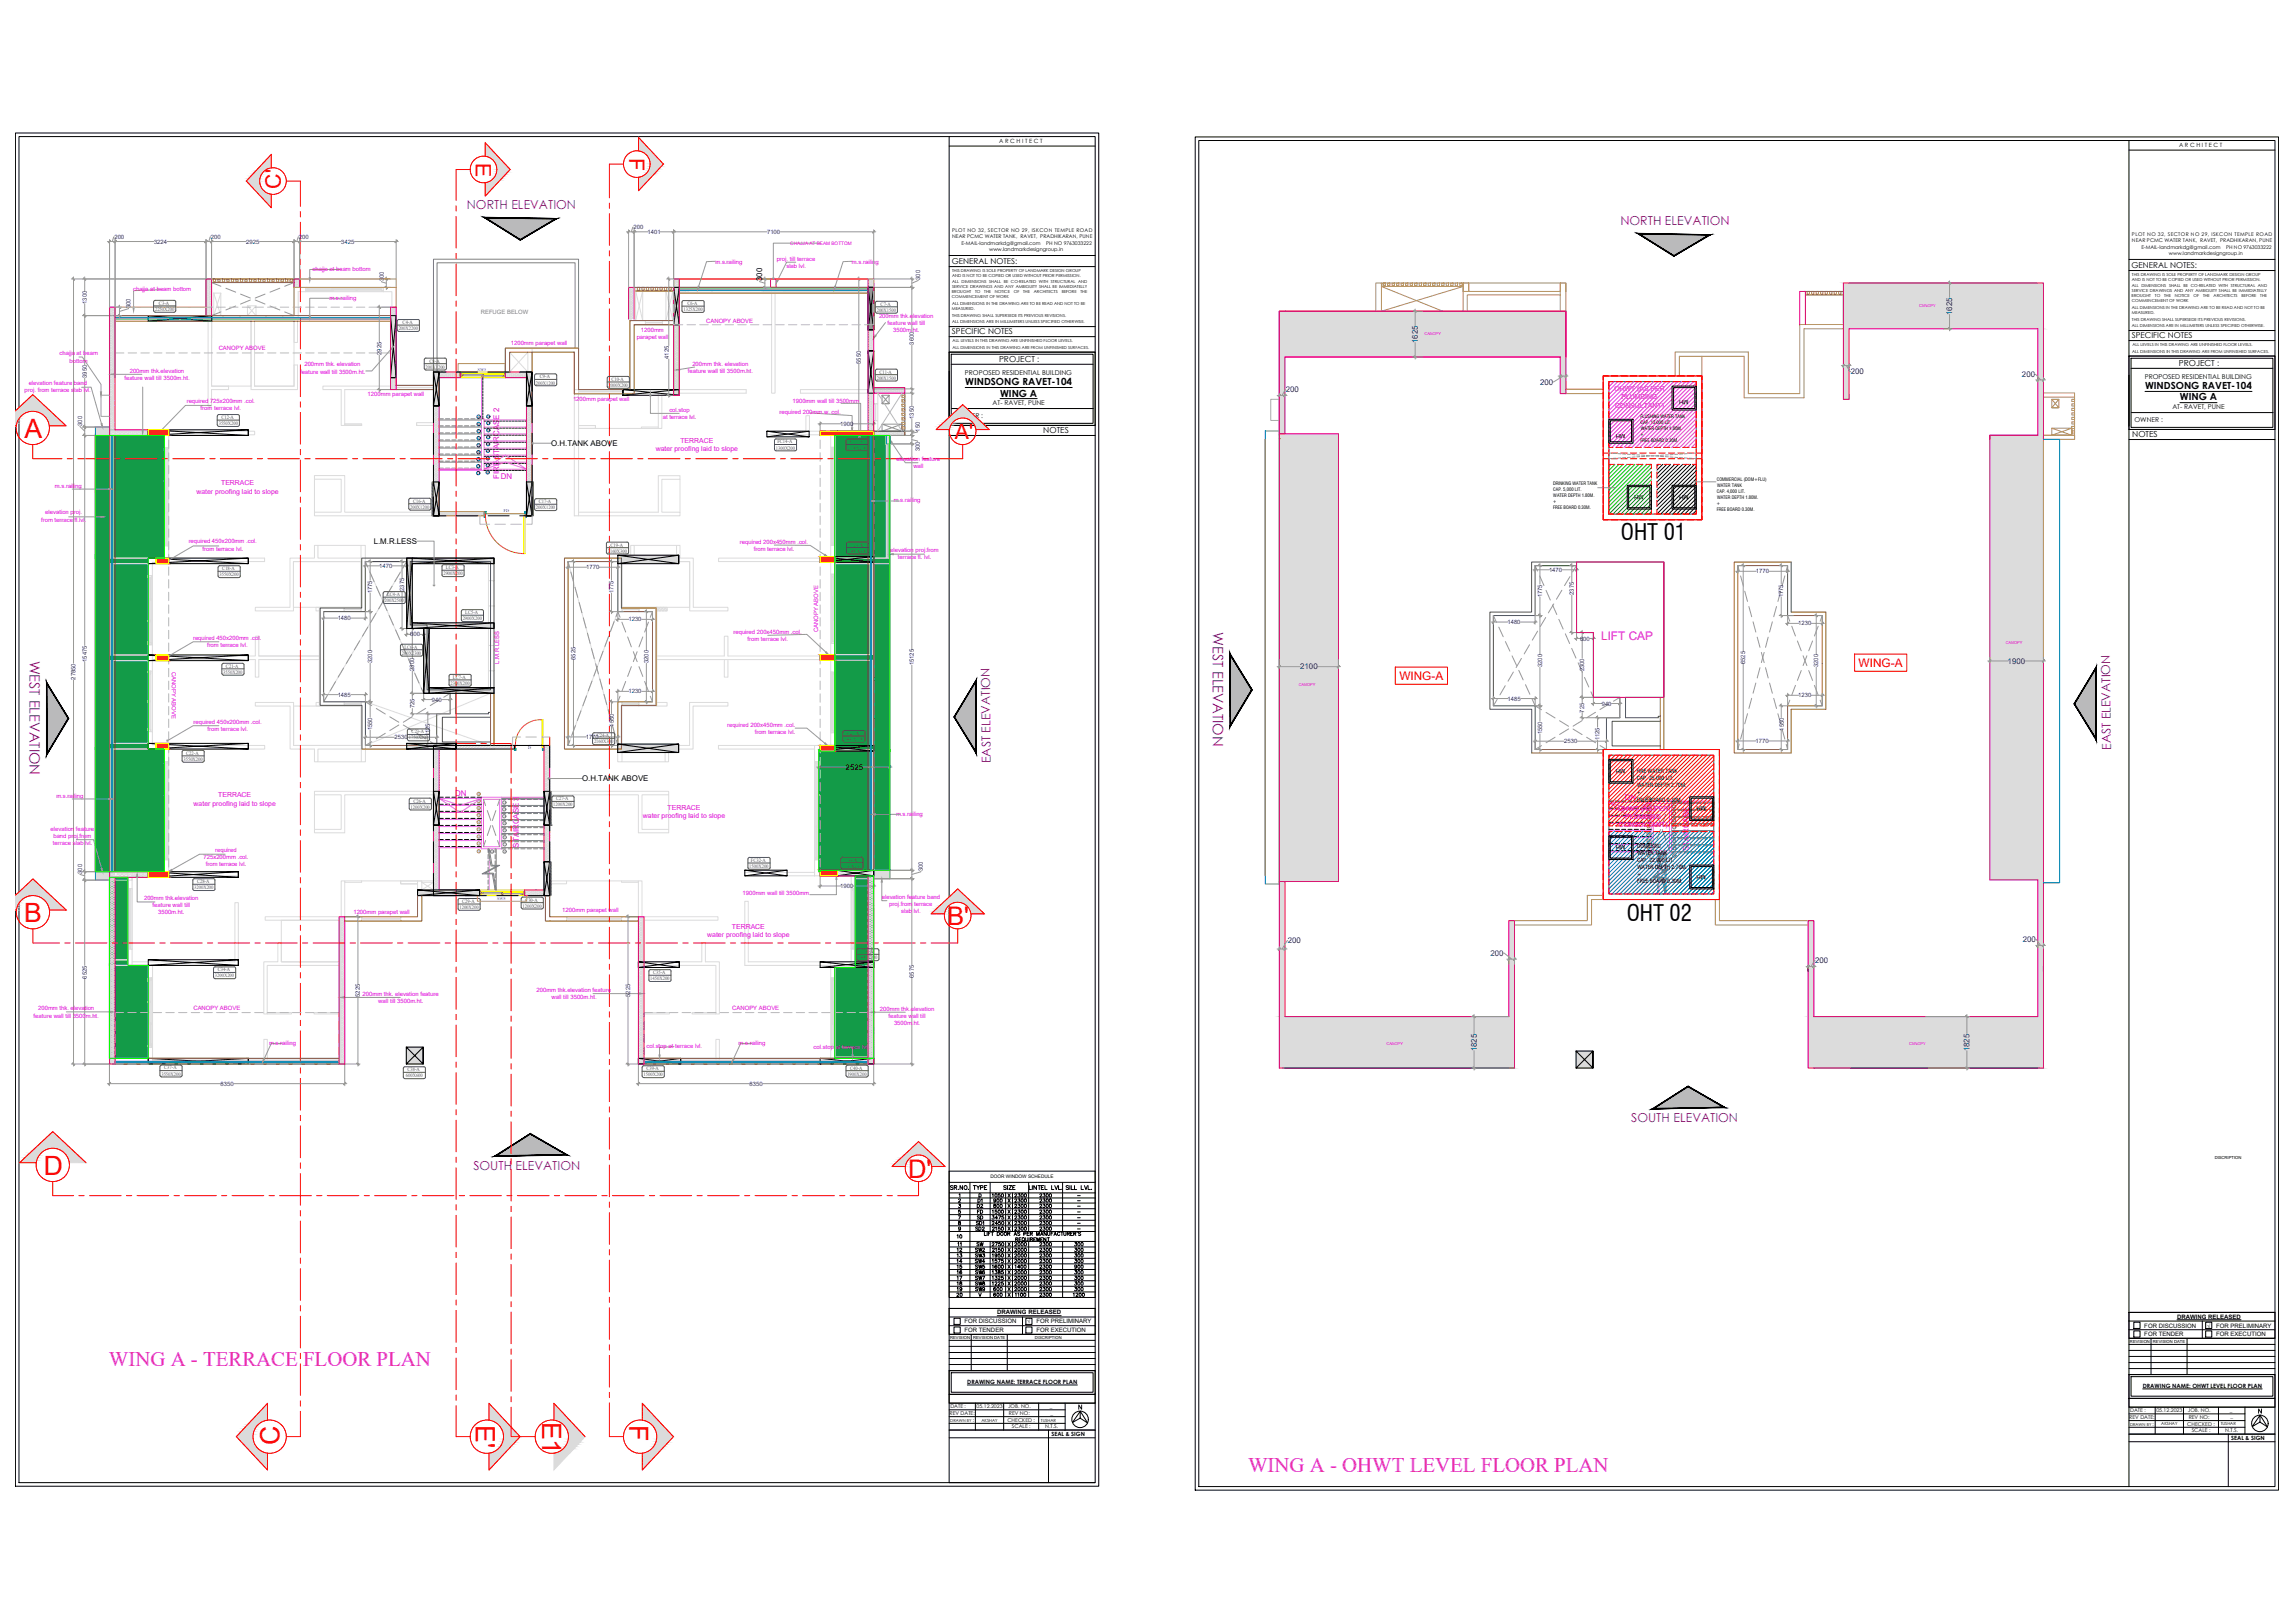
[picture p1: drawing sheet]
<svg xmlns="http://www.w3.org/2000/svg" width="841mm" height="594mm" viewBox="0 0 841 594" stroke-linecap="round" stroke-linejoin="round" font-family="sans-serif">
<defs><g id="words">
<g font-size="9.8" fill="#f00">
<text x="9" y="160.4">A</text>
<text x="174.4" y="522" transform="rotate(90 174.4 522)">E'</text>
<text x="198.6" y="520.7" transform="rotate(90 198.6 520.7)">E1</text>
<text x="230.6" y="522" transform="rotate(90 230.6 522)">F</text>
<text x="102.5" y="529.2" transform="rotate(-90 102.5 529.2)">C</text>
</g>
<g font-size="9.7" fill="#f00">
<text x="8.8" y="337.8">B</text>
<text x="16.1" y="430.4">D</text>
</g>
<g font-size="9.4" fill="#f00">
<text x="347.1" y="338.9">B'</text>
<text x="332.8" y="431.4">D'</text>
</g>
<g font-size="8.2">
<text x="594" y="197.8">OHT 01</text>
<text x="596.1" y="337.3">OHT 02</text>
</g>
<g font-size="7.8" fill="#f00">
<text x="174.3" y="59.8" transform="rotate(90 174.3 59.8)">E</text>
<text x="230.5" y="57.8" transform="rotate(90 230.5 57.8)">F</text>
<text x="102.9" y="69.2" transform="rotate(-90 102.9 69.2)">C'</text>
<text x="349.9" y="160.9">A'</text>
</g>
<g font-size="7.6" fill="#d0d">
<text x="39.9" y="500.5">WING A - TERRACE FLOOR PLAN</text>
<text x="457.3" y="539.1">WING A - OHWT LEVEL FLOOR PLAN</text>
</g>
<g font-size="5.3" fill="#5c00b8">
<text x="444.4" y="231.5" transform="rotate(90 444.4 231.5)">WEST ELEVATION</text>
<text x="10.8" y="242" transform="rotate(90 10.8 242)">WEST ELEVATION</text>
</g>
<g font-size="4.5" fill="#5c00b8">
<text x="171.1" y="76.4">NORTH ELEVATION</text>
<text x="593.8" y="82.3">NORTH ELEVATION</text>
<text x="773.6" y="274.7" transform="rotate(-91 773.6 274.7)">EAST ELEVATION</text>
<text x="363.1" y="279.5" transform="rotate(-91 363.1 279.5)">EAST ELEVATION</text>
<text x="597.8" y="411">SOUTH ELEVATION</text>
<text x="173.5" y="428.4">SOUTH ELEVATION</text>
</g>
<g font-size="4.4">
<text x="355.6" y="436.7">TYPE</text>
<text x="363" y="441.7">900</text>
<text x="349.6" y="454.7">10</text>
<text x="356.3" y="451.9">SD2</text>
<text x="362.3" y="451.9">2150</text>
<text x="370.8" y="451.9">2300</text>
<text x="379.9" y="451.9">2300</text>
<text x="349.6" y="472">18</text>
<text x="356.3" y="472">SW8</text>
<text x="370.8" y="472">2000</text>
<text x="379.9" y="472">2300</text>
<text x="392.6" y="472">300</text>
<text x="363" y="474.1">600</text>
<text x="392.6" y="474.1">300</text>
</g>
<text font-size="4.3" fill="#d0d" x="586.8" y="234.3">LIFT CAP</text>
<g font-size="4.3" fill="#f00">
<text x="681.1" y="244.2">WING-A</text>
<text x="512.8" y="249">WING-A</text>
</g>
<g font-size="4">
<text x="357" y="443.4">D2</text>
<text x="363" y="443.4">800</text>
<text x="370.8" y="439.6">2300</text>
<text x="370.8" y="443.4">2300</text>
<text x="379.9" y="439.6">2300</text>
<text x="379.9" y="443.4">2300</text>
<text x="356.7" y="449.8">SD1</text>
<text x="357" y="445.6">FD</text>
<text x="357" y="447.7">SD</text>
<text x="362.3" y="447.7">3475</text>
<text x="362.3" y="449.8">2450</text>
<text x="370.8" y="447.7">2300</text>
<text x="370.8" y="449.8">2300</text>
<text x="379.9" y="447.7">2300</text>
<text x="379.9" y="449.8">2300</text>
<text x="349.6" y="457.6">11</text>
<text x="356.7" y="457.6">SW</text>
<text x="362.3" y="457.6">2750</text>
<text x="370.8" y="457.6">2000</text>
<text x="379.9" y="457.6">2300</text>
<text x="392.6" y="457.6">300</text>
<text x="349.6" y="463.5">14</text>
<text x="349.6" y="465.7">15</text>
<text x="349.6" y="467.8">16</text>
<text x="356.3" y="463.5">SW4</text>
<text x="356.3" y="465.7">SW5</text>
<text x="356.3" y="467.8">SW6</text>
<text x="362.3" y="463.5">1575</text>
<text x="362.3" y="465.7">1600</text>
<text x="362.3" y="467.8">1385</text>
<text x="370.8" y="463.5">2000</text>
<text x="370.8" y="465.7">1400</text>
<text x="370.8" y="467.8">2000</text>
<text x="379.9" y="463.5">2300</text>
<text x="379.9" y="465.7">2300</text>
<text x="379.9" y="467.8">2300</text>
<text x="392.6" y="463.5">300</text>
<text x="392.6" y="465.7">900</text>
<text x="392.6" y="467.8">300</text>
<text x="349.2" y="475.9">20</text>
<text x="363" y="475.9">600</text>
<text x="370.8" y="475.9">1100</text>
<text x="379.9" y="475.9">2300</text>
</g>
<g font-size="3.6">
<text x="353.7" y="141.1">WINDSONG RAVET-104</text>
<text x="786.1" y="142.6">WINDSONG RAVET-104</text>
<text x="366.5" y="145.2">WING A</text>
<text x="798.8" y="146.7">WING A</text>
</g>
<g font-size="3">
<text x="348.8" y="96.6">GENERAL NOTES:</text>
<text x="781.1" y="98.1">GENERAL NOTES:</text>
<text x="348.8" y="122.4">SPECIFIC NOTES</text>
<text x="781.2" y="123.9">SPECIFIC NOTES</text>
<text x="366.1" y="132.6">PROJECT :</text>
<text x="798.5" y="134.1">PROJECT :</text>
<text x="382.3" y="158.7">NOTES</text>
<text x="781.4" y="160.1">NOTES</text>
</g>
<g font-size="2.9">
<text x="279.3" y="102.9" transform="rotate(-90 279.3 102.9)">300</text>
<text x="202" y="163.4">O.H.TANK ABOVE</text>
<text x="137" y="199.2">L.M.R.LESS</text>
<text x="309.9" y="282">2525</text>
<text x="213.3" y="286.2">O.H.TANK ABOVE</text>
</g>
<g font-size="2.9" fill="#0000b8">
<text x="715.4" y="115.3" transform="rotate(-90 715.4 115.3)">1625</text>
<text x="519.6" y="125.7" transform="rotate(-90 519.6 125.7)">1625</text>
<text x="678.2" y="137.1">200</text>
<text x="471.2" y="143.7">200</text>
<text x="564.4" y="140.9">200</text>
<text x="741" y="138.1">200</text>
<text x="476.5" y="245.2">2100</text>
<text x="735.7" y="243.1">1900</text>
<text x="471.9" y="345.6">200</text>
<text x="741.2" y="345.1">200</text>
<text x="546.2" y="350.1">200</text>
<text x="665.2" y="352.7">200</text>
<text x="541.2" y="385" transform="rotate(-90 541.2 385)">1825</text>
<text x="721.8" y="385" transform="rotate(-90 721.8 385)">1825</text>
</g>
<g font-size="2.9" fill="#d0d">
<text x="182.9" y="175.5" transform="rotate(-90 182.9 175.5)">FIRE STAIRCASE 2</text>
<text x="183.6" y="175.4">DN</text>
<text x="166.8" y="291.4">DN</text>
<text x="595.4" y="292.8">DN</text>
<text x="190.2" y="310.4" transform="rotate(-90 190.2 310.4)">STAIRCASE 3</text>
<text x="618.8" y="311.9" transform="rotate(-90 618.8 311.9)">STAIRCASE 3</text>
</g>
<g font-size="2.6">
<text x="393.7" y="439.2">-</text>
<text x="393.7" y="441">-</text>
<text x="393.7" y="443.1">-</text>
<text x="393.7" y="445.2">-</text>
<text x="393.7" y="449.4">-</text>
<text x="393.7" y="451.2">-</text>
</g>
<g font-size="2.5" fill="#d0d">
<text x="591.5" y="143.2">OHWT (AS PER</text>
<text x="591.8" y="149.3">CONSULTANT)</text>
<text x="594.2" y="146.3">PLUMBING</text>
<text x="240.3" y="165.3">water proofing laid to slope</text>
<text x="249.4" y="162.2">TERRACE</text>
<text x="81" y="177.8">TERRACE</text>
<text x="72" y="180.8">water proofing laid to slope</text>
<text x="80" y="292.1">TERRACE</text>
<text x="71" y="295.1">water proofing laid to slope</text>
<text x="235.6" y="299.7">water proofing laid to slope</text>
<text x="244.7" y="296.7">TERRACE</text>
<text x="592.9" y="296.9">OHWT (AS PER</text>
<text x="595.6" y="299.9">PLUMBING</text>
<text x="593.2" y="303">CONSULTANT)</text>
<text x="268.2" y="340.2">TERRACE</text>
<text x="259.2" y="343.3">water proofing laid to slope</text>
</g>
<g font-size="2.5">
<text x="394.9" y="516.3">N</text>
<text x="827.3" y="517.7">N</text>
</g>
<g font-size="2.4">
<text x="353.6" y="137.3">PROPOSED RESIDENTIAL BUILDING</text>
<text x="786" y="138.8">PROPOSED RESIDENTIAL BUILDING</text>
<text x="363.7" y="148.4">AT- RAVET, PUNE</text>
<text x="796.1" y="149.8">AT- RAVET, PUNE</text>
<text x="349.9" y="153">OWNER :</text>
<text x="782.2" y="154.5">OWNER :</text>
</g>
<g font-size="2.2" fill="#0000b8">
<text x="232.1" y="84">200</text>
<text x="41.9" y="87.5">200</text>
<text x="56.4" y="89.2">3224</text>
<text x="77.3" y="87.5">200</text>
<text x="90.3" y="89.2">2925</text>
<text x="109.5" y="87.5">200</text>
<text x="125.1" y="89.2">3425</text>
<text x="237.3" y="85.7">1401</text>
<text x="281.1" y="85.7">7100</text>
<text x="140.6" y="103" transform="rotate(-90 140.6 103)">300</text>
<text x="337.2" y="102.5" transform="rotate(-90 337.2 102.5)">300</text>
<text x="31.8" y="111.4" transform="rotate(-90 31.8 111.4)">1300</text>
<text x="47.9" y="112.8" transform="rotate(-90 47.9 112.8)">300</text>
<text x="139.8" y="130" transform="rotate(-90 139.8 130)">2925</text>
<text x="245.1" y="131.4" transform="rotate(-90 245.1 131.4)">4125</text>
<text x="334.9" y="126.3" transform="rotate(-90 334.9 126.3)">3600</text>
<text x="315.5" y="133.3" transform="rotate(-90 315.5 133.3)">5550</text>
<text x="31.8" y="138.4" transform="rotate(-90 31.8 138.4)">3950</text>
<text x="307.9" y="156">1900</text>
<text x="334.9" y="153.4" transform="rotate(-90 334.9 153.4)">1350</text>
<text x="30.1" y="156" transform="rotate(-90 30.1 156)">300</text>
<text x="337" y="158.1" transform="rotate(-90 337 158.1)">150</text>
<text x="337" y="165.3" transform="rotate(-90 337 165.3)">300</text>
<text x="139" y="208">1470</text>
<text x="214.8" y="208.5">1770</text>
<text x="567.7" y="209.5">1470</text>
<text x="643.5" y="210">1770</text>
<text x="136.4" y="217.3" transform="rotate(-90 136.4 217.3)">1775</text>
<text x="148.1" y="216.4" transform="rotate(-90 148.1 216.4)">2375</text>
<text x="224.8" y="217.3" transform="rotate(-90 224.8 217.3)">1775</text>
<text x="565.1" y="218.8" transform="rotate(-90 565.1 218.8)">1775</text>
<text x="576.8" y="217.9" transform="rotate(-90 576.8 217.9)">2375</text>
<text x="653.5" y="218.8" transform="rotate(-90 653.5 218.8)">1775</text>
<text x="123.8" y="227.1">1480</text>
<text x="230.3" y="227.6">1230</text>
<text x="150.3" y="233.1">600</text>
<text x="552.4" y="228.6">1480</text>
<text x="659" y="229.1">1230</text>
<text x="579" y="234.6">600</text>
<text x="31.8" y="242.5" transform="rotate(-90 31.8 242.5)">15475</text>
<text x="136.4" y="242.9" transform="rotate(-90 136.4 242.9)">3200</text>
<text x="151.8" y="245.8" transform="rotate(-90 151.8 245.8)">2300</text>
<text x="210.9" y="241.8" transform="rotate(-90 210.9 241.8)">6525</text>
<text x="237.6" y="242.9" transform="rotate(-90 237.6 242.9)">3200</text>
<text x="334.9" y="243.7" transform="rotate(-90 334.9 243.7)">15125</text>
<text x="565.1" y="244.4" transform="rotate(-90 565.1 244.4)">3200</text>
<text x="580.6" y="245.9" transform="rotate(-90 580.6 245.9)">2300</text>
<text x="639.6" y="243.2" transform="rotate(-90 639.6 243.2)">6525</text>
<text x="666.3" y="244.4" transform="rotate(-90 666.3 244.4)">3200</text>
<text x="27.7" y="248.9" transform="rotate(-90 27.7 248.9)">27850</text>
<text x="123.8" y="255.2">1485</text>
<text x="158.3" y="257">940</text>
<text x="230.3" y="254">1230</text>
<text x="552.5" y="256.6">1485</text>
<text x="659" y="255.4">1230</text>
<text x="151.9" y="259.5" transform="rotate(-90 151.9 259.5)">725</text>
<text x="580.6" y="261" transform="rotate(-90 580.6 261)">725</text>
<text x="587" y="258.4">940</text>
<text x="136.4" y="267.5" transform="rotate(-90 136.4 267.5)">1550</text>
<text x="157.5" y="269.7" transform="rotate(-90 157.5 269.7)">1125</text>
<text x="225" y="266.2" transform="rotate(-90 225 266.2)">1550</text>
<text x="565.1" y="269" transform="rotate(-90 565.1 269)">1550</text>
<text x="653.7" y="267.6" transform="rotate(-90 653.7 267.6)">1550</text>
<text x="144.6" y="270.8">2530</text>
<text x="214.6" y="270.7">1770</text>
<text x="573.2" y="272.2">2530</text>
<text x="586.2" y="271.2" transform="rotate(-90 586.2 271.2)">1125</text>
<text x="643.4" y="272.1">1770</text>
<text x="30.1" y="320.1" transform="rotate(-90 30.1 320.1)">300</text>
<text x="338.2" y="319.1" transform="rotate(-90 338.2 319.1)">300</text>
<text x="307.9" y="325.3">1900</text>
<text x="31.8" y="358.4" transform="rotate(-90 31.8 358.4)">6525</text>
<text x="334.9" y="358.2" transform="rotate(-90 334.9 358.2)">6575</text>
<text x="131.9" y="365.2" transform="rotate(-90 131.9 365.2)">5225</text>
<text x="230.9" y="365.2" transform="rotate(-90 230.9 365.2)">5225</text>
<text x="80.8" y="397.7">8350</text>
<text x="274.7" y="397.7">8350</text>
</g>
<g font-size="2.2" fill="#d0d">
<text x="284.6" y="95.5">proj. till terrace</text>
<text x="114.5" y="99.3">chajja at beam bottom</text>
<text x="262.2" y="96.8">m.s.railing</text>
<text x="288.2" y="98.1">slab lvl.</text>
<text x="312.2" y="96.8">m.s.railing</text>
<text x="48.8" y="106.6">chajja at beam bottom</text>
<text x="120.7" y="109.8">m.s.railing</text>
<text x="258.8" y="118.4">CANOPY ABOVE</text>
<text x="322.1" y="116.3">200mm thk.elevation</text>
<text x="325.3" y="118.9">feature wall till</text>
<text x="233.3" y="124.1">parapet wall</text>
<text x="234.9" y="121.5">1200mm</text>
<text x="327.3" y="121.5">3500m.ht.</text>
<text x="21.8" y="130.2">chajja at beam</text>
<text x="80.2" y="128.3">CANOPY ABOVE</text>
<text x="187.2" y="126.5">1200mm parapet wall</text>
<text x="25.5" y="132.8">bottom</text>
<text x="47.6" y="136.5">200mm thk.elevation</text>
<text x="110" y="136.8">feature wall till 3500m.ht.</text>
<text x="111.6" y="134.2">200mm thk. elevation</text>
<text x="252.1" y="136.6">feature wall till 3500m.ht.</text>
<text x="253.7" y="134">200mm thk. elevation</text>
<text x="9" y="143.5">proj. from terrace slab lvl.</text>
<text x="10.5" y="141">elevation feature band</text>
<text x="45.6" y="139.1">feature wall till 3500m.ht.</text>
<text x="68.4" y="147.6">required 725x200mm .col.</text>
<text x="134.7" y="145.1">1200mm parapet wall</text>
<text x="210" y="147.1">1200mm parapet wall</text>
<text x="290.4" y="147.6">1900mm wall till 3500mm</text>
<text x="73.5" y="150.2">from terrace lvl.</text>
<text x="242.9" y="153.5">at terrace lvl.</text>
<text x="245.3" y="150.9">col.stop</text>
<text x="285.6" y="151.8">required 200mm w. col.</text>
<text x="328.5" y="169">elevation feature</text>
<text x="334.7" y="171.6">wall</text>
<text x="20.1" y="178.7">m.s.railing</text>
<text x="327.5" y="183.9">m.s.railing</text>
<text x="15.1" y="191">from terrace fl.lvl.</text>
<text x="16.6" y="188.4">elevation proj.</text>
<text x="69.1" y="199">required 450x200mm .col.</text>
<text x="74.3" y="201.7">from terrace lvl.</text>
<text x="271.2" y="199.1">required 200x450mm .col.</text>
<text x="276.2" y="201.7">from terrace lvl.</text>
<text x="326.2" y="202.2">elevation proj.from</text>
<text x="329.1" y="204.8">terrace fl. lvl.</text>
<text x="268.8" y="232.1">required 200x450mm .col.</text>
<text x="299.8" y="231.5" transform="rotate(-90 299.8 231.5)">CANOPY ABOVE</text>
<text x="70.8" y="234.3">required 450x200mm .col.</text>
<text x="75.9" y="236.8">from terrace lvl.</text>
<text x="273.9" y="234.8">from terrace lvl.</text>
<text x="63" y="246" transform="rotate(90 63 246)">CANOPY ABOVE</text>
<text x="183" y="243.1" transform="rotate(-90 183 243.1)">L.M.R.LESS</text>
<text x="70.9" y="265.2">required 450x200mm .col.</text>
<text x="76" y="267.8">from terrace lvl.</text>
<text x="266.5" y="266.1">required 200x450mm .col.</text>
<text x="276.6" y="268.8">from terrace lvl.</text>
<text x="20.7" y="292.2">m.s.railing</text>
<text x="328.4" y="298.7">m.s.railing</text>
<text x="18.6" y="304.2">elevation feature</text>
<text x="19.4" y="309.4">terrace slab lvl.</text>
<text x="19.6" y="306.9">band proj.from</text>
<text x="74.6" y="314.7">725x200mm .col.</text>
<text x="75.4" y="317.3">from terrace lvl.</text>
<text x="78.8" y="312.1">required</text>
<text x="52.8" y="329.7">200mm thk.elevation</text>
<text x="272.1" y="327.6">1900mm wall till 3500mm</text>
<text x="323.1" y="329.4">elevation feature band</text>
<text x="55.9" y="332.3">feature wall till</text>
<text x="58" y="334.9">3500m.ht.</text>
<text x="129.5" y="334.7">1200mm parapet wall</text>
<text x="206.1" y="334.2">1200mm parapet wall</text>
<text x="325.9" y="332">proj.from terrace</text>
<text x="330.3" y="334.5">slab lvl.</text>
<text x="132.9" y="364.8">200mm thk. elevation feature</text>
<text x="196.6" y="363.4">200mm thk.elevation feature</text>
<text x="202.1" y="366">wall till 3500m.ht.</text>
<text x="14" y="370.1">200mm thk. elevation</text>
<text x="70.9" y="370">CANOPY ABOVE</text>
<text x="138.6" y="367.4">wall till 3500m.ht.</text>
<text x="268.4" y="369.9">CANOPY ABOVE</text>
<text x="322.5" y="370.2">200mm thk.elevation</text>
<text x="12.3" y="372.7">feature wall till 3500m.ht.</text>
<text x="325.6" y="372.9">feature wall till</text>
<text x="327.6" y="375.4">3500m.ht.</text>
<text x="98.6" y="382.7">m.s.railing</text>
<text x="236.9" y="383.9">col.stop at terrace lvl.</text>
<text x="270.7" y="382.7">m.s.railing</text>
<text x="298.2" y="384.1">col.stop at terrace lvl.</text>
</g>
<text font-size="2.2" fill="#808080" x="176.2" y="115.1">REFUGE BELOW</text>
<g font-size="2.2">
<text x="618.7" y="146.7" transform="rotate(-180 618.7 146.7)">MH</text>
<text x="595.6" y="158.8" transform="rotate(-180 595.6 158.8)">MH</text>
<text x="602.3" y="181.3" transform="rotate(-180 602.3 181.3)">MH</text>
<text x="618.7" y="181.3" transform="rotate(-180 618.7 181.3)">MH</text>
<text x="595.6" y="281.6" transform="rotate(-180 595.6 281.6)">MH</text>
<text x="625.2" y="295.3" transform="rotate(-180 625.2 295.3)">MH</text>
<text x="595.6" y="309.6" transform="rotate(-180 595.6 309.6)">MH</text>
<text x="625.2" y="320.4" transform="rotate(-180 625.2 320.4)">MH</text>
<text x="353.5" y="484.7">FOR DISCUSSION</text>
<text x="365.4" y="481.4">DRAWING RELEASED</text>
<text x="379.8" y="484.7">FOR PRELIMINARY</text>
<text x="797.8" y="482.9">DRAWING RELEASED</text>
<text x="353.5" y="487.9">FOR TENDER</text>
<text x="379.8" y="487.9">FOR EXECUTION</text>
<text x="785.8" y="489.4">FOR TENDER</text>
<text x="785.8" y="486.2">FOR DISCUSSION</text>
<text x="812.1" y="486.2">FOR PRELIMINARY</text>
<text x="812.1" y="489.4">FOR EXECUTION</text>
</g>
<g font-size="2.1">
<text x="366.2" y="52.3">A R C H I T E C T</text>
<text x="798.5" y="53.7">A R C H I T E C T</text>
<text x="599.8" y="283.2">FIRE WATER TANK</text>
<text x="599.9" y="285.8">CAP. 25,000 LIT.</text>
<text x="599.8" y="290.9">+</text>
<text x="599.8" y="293.6">FREE BOARD 0.30M.</text>
<text x="600" y="288.4">WATER DEPTH 2.70M.</text>
<text x="600" y="310.5">DOMESTIC</text>
<text x="600" y="315.8">CAP. 22,000 LIT.</text>
<text x="600.1" y="313.1">WATER TANK</text>
<text x="599.9" y="321">+</text>
<text x="600" y="323.5">FREE BOARD 0.30M.</text>
<text x="600.1" y="318.4">WATER DEPTH 2.70M.</text>
<text x="376.4" y="484.7">√</text>
<text x="808.8" y="486.2">√</text>
<text x="354.5" y="506.8">DRAWING NAME: TERRACE FLOOR PLAN</text>
<text x="785.2" y="508.2">DRAWING NAME: OHWT LEVEL FLOOR PLAN</text>
<text x="385.3" y="525.9">SEAL &amp; SIGN</text>
<text x="817.6" y="527.4">SEAL &amp; SIGN</text>
</g>
<g font-size="1.9">
<text x="348.9" y="85">PLOT NO 32, SECTOR NO 29, ISKCON TEMPLE ROAD</text>
<text x="348.9" y="87.2">NEAR PCMC WATER TANK, RAVET, PRADHIKARAN, PUNE</text>
<text x="352.4" y="89.6">E-MAIL-landmarkdg@gmail.com</text>
<text x="383.4" y="89.6">PH NO 9763033222</text>
<text x="781.3" y="86.4">PLOT NO 32, SECTOR NO 29, ISKCON TEMPLE ROAD</text>
<text x="781.3" y="88.7">NEAR PCMC WATER TANK, RAVET, PRADHIKARAN, PUNE</text>
<text x="362.5" y="91.9">www.landmarkdesigngroup.in</text>
<text x="784.7" y="91.1">E-MAIL-landmarkdg@gmail.com</text>
<text x="794.8" y="93.4">www.landmarkdesigngroup.in</text>
<text x="815.8" y="91.1">PH NO 9763033222</text>
<text x="348.3" y="515.6">DATE :</text>
<text x="357.9" y="515.7">05.12.2023</text>
<text x="369.4" y="515.7">JOB. NO.</text>
<text x="384.7" y="515.6">_</text>
<text x="348" y="518.3">REV DATE:</text>
<text x="356.5" y="520.8">:</text>
<text x="369.2" y="520.7">CHECKED :</text>
<text x="369.7" y="518.2">REV NO:</text>
<text x="385" y="518.1">_</text>
<text x="780.3" y="519.8">REV DATE:</text>
<text x="780.6" y="517.1">DATE :</text>
<text x="790.2" y="517.2">05.12.2023</text>
<text x="801.8" y="517.2">JOB. NO.</text>
<text x="802.1" y="519.7">REV NO:</text>
<text x="817.1" y="517.1">_</text>
<text x="817.3" y="519.5">_</text>
<text x="370.8" y="523.1">SCALE :</text>
<text x="383" y="523.1">N.T.S.</text>
<text x="788.9" y="522.3">:</text>
<text x="801.6" y="522.1">CHECKED :</text>
<text x="803.2" y="524.6">SCALE :</text>
<text x="815.4" y="524.6">N.T.S.</text>
</g>
<g font-size="1.9" fill="#545454">
<text x="56.8" y="113.9">2250X200</text>
<text x="58.3" y="111.7">C3-A</text>
<text x="250.5" y="113.9">1325X200</text>
<text x="251.9" y="111.7">C6-A</text>
<text x="322.7" y="112">C7-A</text>
<text x="147.5" y="118.6">C4-A</text>
<text x="321.3" y="114.2">200X1500</text>
<text x="146.1" y="120.9">200X2200</text>
<text x="156" y="135">200X1200</text>
<text x="157.4" y="132.8">C8-A</text>
<text x="322.3" y="136.8">C11-A</text>
<text x="196.4" y="140.8">200X1200</text>
<text x="197.8" y="138.5">C9-A</text>
<text x="223" y="141.8">2000X200</text>
<text x="224" y="139.5">C10-A</text>
<text x="321.3" y="139.1">200X1500</text>
<text x="80.2" y="155.7">3550X200</text>
<text x="81.2" y="153.5">C12-A</text>
<text x="284.3" y="164.7">1300X200</text>
<text x="284.9" y="162.4">FC14-A</text>
<text x="310.6" y="164.7">1300X200</text>
<text x="311.6" y="162.4">C15-A</text>
<text x="151.4" y="184.1">C16-A</text>
<text x="197.4" y="184.3">C17-A</text>
<text x="150.3" y="186.3">200X1200</text>
<text x="196.4" y="186.5">200X1200</text>
<text x="222.7" y="202.4">2160X300</text>
<text x="223.7" y="200.2">C19-A</text>
<text x="310.7" y="202.4">1900X300</text>
<text x="311.7" y="200.2">C20-A</text>
<text x="81.5" y="208.9">C18-A</text>
<text x="163.4" y="208.4">LC3-A</text>
<text x="80.4" y="211.1">3550X200</text>
<text x="162.5" y="210.7">2900X200</text>
<text x="140.9" y="220.5">200X2500</text>
<text x="141.8" y="218.3">LC4-A</text>
<text x="169.6" y="227.1">2900X200</text>
<text x="170.5" y="224.9">LC5-A</text>
<text x="147.3" y="239.8">200X2300</text>
<text x="148.2" y="237.6">LC6-A</text>
<text x="82.8" y="244.5">C21-A</text>
<text x="81.8" y="246.8">3550X200</text>
<text x="165.1" y="250.9">2300X200</text>
<text x="166" y="248.6">LC7-A</text>
<text x="150.8" y="268.6">C23-A</text>
<text x="218.7" y="270">C24-A</text>
<text x="310.4" y="269.1">C25-A</text>
<text x="149.8" y="270.8">1750X200</text>
<text x="217.7" y="272.3">2160X300</text>
<text x="309.4" y="271.4">1900X300</text>
<text x="67.2" y="278.7">3550X200</text>
<text x="68.3" y="276.4">C22-A</text>
<text x="151.5" y="293.9">C26-A</text>
<text x="203.8" y="293.1">C27-A</text>
<text x="150.5" y="296.2">1200X200</text>
<text x="202.7" y="295.4">1200X200</text>
<text x="274.6" y="317.9">1500X200</text>
<text x="275.1" y="315.7">FC32-A</text>
<text x="308.6" y="317.8">1300X200</text>
<text x="309.6" y="315.5">C33-A</text>
<text x="72.2" y="323.5">C28-A</text>
<text x="71.2" y="325.7">3200X200</text>
<text x="168.4" y="332.9">1200X200</text>
<text x="169.4" y="330.7">C29-A</text>
<text x="191.5" y="332.4">1200X200</text>
<text x="192.5" y="330.2">C30-A</text>
<text x="314.5" y="351.4">1900X200</text>
<text x="315.5" y="349.1">C36-A</text>
<text x="78.8" y="358">3200X200</text>
<text x="79.8" y="355.8">C34-A</text>
<text x="238.3" y="359">1450X200</text>
<text x="239.3" y="356.8">C35-A</text>
<text x="59.2" y="394">3550X200</text>
<text x="60.2" y="391.7">C37-A</text>
<text x="148.7" y="394.6">600X600</text>
<text x="149.3" y="392.3">C38-A</text>
<text x="235.9" y="394.2">1500X200</text>
<text x="236.9" y="392">C39-A</text>
<text x="310.5" y="394">1900X200</text>
<text x="311.5" y="391.7">C40-A</text>
</g>
<text font-size="1.7" fill="#d0d" x="289.6" y="89.7">CHAJJA AT BEAM BOTTOM</text>
<g font-size="1.7">
<text x="601.2" y="153.1">FLUSHING WATER TANK</text>
<text x="601.2" y="155.3">CAP. 13,000 LIT.</text>
<text x="601.1" y="159.6">+</text>
<text x="601.2" y="161.8">FREE BOARD 0.30M.</text>
<text x="601.3" y="157.5">WATER DEPTH 1.80M.</text>
<text x="569.1" y="177.7">DRINKING WATER TANK</text>
<text x="569.2" y="179.8">CAP. 5,000 LIT.</text>
<text x="629.1" y="176.3">COMMERCIAL (DOM+FLU)</text>
<text x="629.2" y="178.4">WATER TANK</text>
<text x="569.1" y="184.1">+</text>
<text x="569.2" y="182">WATER DEPTH 1.80M.</text>
<text x="629" y="184.9">+</text>
<text x="629.1" y="180.6">CAP. 4,000 LIT.</text>
<text x="629.2" y="182.7">WATER DEPTH 1.80M.</text>
<text x="569.1" y="186.3">FREE BOARD 0.30M.</text>
<text x="629.1" y="187.1">FREE BOARD 0.30M.</text>
<text x="363" y="431.6">DOOR WINDOW SCHEDULE</text>
</g>
<g font-size="1.6">
<text x="359.7" y="520.6">AKSHAY</text>
<text x="381.4" y="520.6">TUSHAR</text>
<text x="792" y="522.1">AKSHAY</text>
<text x="813.8" y="522.1">TUSHAR</text>
</g>
<g font-size="1.5">
<text x="348.9" y="101.5">AND IS NOT TO BE COPIED OR USED WITHOUT PRIOR PERMISSION.</text>
<text x="348.9" y="99.6">THIS DRAWING IS SOLE PROPERTY OF LANDMARK DESIGN GROUP</text>
<text x="781.3" y="101.1">THIS DRAWING IS SOLE PROPERTY OF LANDMARK DESIGN GROUP</text>
<text x="348.8" y="107.3">BROUGHT</text>
<text x="348.9" y="103.6">ALL DIMENSIONS SHALL BE CO-RELATED WITH STRUCTURAL AND</text>
<text x="348.9" y="105.4">SERVICE DRAWINGS AND ANY AMBIGUITY SHALL BE IMMEDIATELLY</text>
<text x="357.3" y="107.3">TO</text>
<text x="360.7" y="107.3">THE</text>
<text x="364.6" y="107.3">NOTICE</text>
<text x="371.5" y="107.3">OF</text>
<text x="375" y="107.3">THE</text>
<text x="378.9" y="107.3">ARCHITECTS</text>
<text x="389.1" y="107.3">BEFORE</text>
<text x="396" y="107.3">THE</text>
<text x="781.2" y="102.9">AND IS NOT TO BE COPIED OR USED WITHOUT PRIOR PERMISSION.</text>
<text x="781.2" y="105.1">ALL DIMENSIONS SHALL BE CO-RELATED WITH STRUCTURAL AND</text>
<text x="781.3" y="106.9">SERVICE DRAWINGS AND ANY AMBIGUITY SHALL BE IMMEDIATELLY</text>
<text x="348.8" y="113.5">MEASURED.</text>
<text x="348.8" y="109.2">COMMENCEMENT OF WORK</text>
<text x="348.9" y="111.7">ALL DIMENSIONS IN THE DRAWING ARE TO BE READ AND NOT TO BE</text>
<text x="781.1" y="108.8">BROUGHT</text>
<text x="781.2" y="110.6">COMMENCEMENT OF WORK</text>
<text x="781.2" y="113.1">ALL DIMENSIONS IN THE DRAWING ARE TO BE READ AND NOT TO BE</text>
<text x="789.7" y="108.8">TO</text>
<text x="793" y="108.8">THE</text>
<text x="796.9" y="108.8">NOTICE</text>
<text x="803.8" y="108.8">OF</text>
<text x="807.3" y="108.8">THE</text>
<text x="811.2" y="108.8">ARCHITECTS</text>
<text x="821.4" y="108.8">BEFORE</text>
<text x="828.3" y="108.8">THE</text>
<text x="348.9" y="118.4">ALL DIMENSIONS ARE IN MILLIMETERS UNLESS SPECIFIED OTHERWISE.</text>
<text x="348.9" y="116">THIS DRAWING SHALL SUPERSEDE ITS PREVIOUS REVISIONS.</text>
<text x="781.2" y="115">MEASURED.</text>
<text x="781.2" y="119.9">ALL DIMENSIONS ARE IN MILLIMETERS UNLESS SPECIFIED OTHERWISE.</text>
<text x="781.3" y="117.5">THIS DRAWING SHALL SUPERSEDE ITS PREVIOUS REVISIONS.</text>
<text x="349.1" y="125.2">ALL LEVELS IN THIS DRAWING ARE UNFINISHED FLOOR LEVELS.</text>
<text x="349" y="127.8">ALL DIMENSIONS IN THIS DRAWING ARE FROM UNFINISHED SURFACES.</text>
<text x="781.4" y="129.2">ALL DIMENSIONS IN THIS DRAWING ARE FROM UNFINISHED SURFACES.</text>
<text x="781.4" y="126.7">ALL LEVELS IN THIS DRAWING ARE UNFINISHED FLOOR LEVELS.</text>
<text x="811.6" y="424.4">DISCRIPTION</text>
<text x="348.2" y="490.4">REVISION</text>
<text x="356.6" y="490.4">REVISION DATE</text>
<text x="379.2" y="490.4">DISCRIPTION</text>
<text x="780.6" y="491.9">REVISION</text>
<text x="789" y="491.9">REVISION DATE</text>
<text x="348.2" y="520.8">DRAWN BY</text>
<text x="780.6" y="522.3">DRAWN BY</text>
</g>
<g font-size="1.5" fill="#00f">
<text x="175.1" y="136">SW5</text>
<text x="184.6" y="187.5">FD</text>
<text x="193.6" y="274.3">D</text>
<text x="182.2" y="329.6">SW5</text>
</g>
<g font-size="1.4" fill="#d0d">
<text x="703.3" y="112.4">CANOPY</text>
<text x="522" y="122.5">CANOPY</text>
<text x="735" y="236">CANOPY</text>
<text x="475.9" y="251.1">CANOPY</text>
<text x="508.1" y="382.8">CANOPY</text>
<text x="699.6" y="382.8">CANOPY</text>
</g>
<g font-size="1.1" fill="#0000b8">
<text x="175.1" y="155.6">8</text>
<text x="175.1" y="153">9</text>
<text x="178.3" y="152.9">10</text>
<text x="178.4" y="155.3">11</text>
<text x="175.1" y="160.9">6</text>
<text x="175.1" y="158.3">7</text>
<text x="178.3" y="160.5">13</text>
<text x="178.4" y="157.9">12</text>
<text x="175.1" y="166">4</text>
<text x="175.1" y="163.4">5</text>
<text x="178.2" y="165.5">15</text>
<text x="178.3" y="163">14</text>
<text x="175" y="173.7">1</text>
<text x="175" y="171.1">2</text>
<text x="175" y="168.6">3</text>
<text x="178.2" y="173.4">18</text>
<text x="178.2" y="168.2">16</text>
<text x="178.2" y="170.8">17</text>
<text x="174.9" y="293.7">17</text>
<text x="174.9" y="291.2">18</text>
<text x="603.5" y="292.6">18</text>
<text x="174.9" y="298.9">15</text>
<text x="174.9" y="296.3">16</text>
<text x="603.5" y="297.8">16</text>
<text x="603.5" y="295.2">17</text>
<text x="174.9" y="304.1">13</text>
<text x="174.9" y="301.5">14</text>
<text x="603.5" y="305.6">13</text>
<text x="603.5" y="303">14</text>
<text x="603.5" y="300.4">15</text>
<text x="174.9" y="306.8">12</text>
<text x="174.9" y="309.4">11</text>
<text x="603.5" y="308.3">12</text>
<text x="603.6" y="310.8">11</text>
<text x="174.9" y="312.2">10</text>
<text x="603.6" y="313.6">10</text>
</g>
<g font-size="1.1" fill="#808080">
<text x="184.5" y="296.8">2</text>
<text x="184.5" y="294.3">1</text>
<text x="184.5" y="299.4">3</text>
<text x="613.2" y="298.3">2</text>
<text x="613.2" y="295.8">1</text>
<text x="184.6" y="301.9">4</text>
<text x="184.6" y="304.4">5</text>
<text x="613.2" y="300.8">3</text>
<text x="613.3" y="303.3">4</text>
<text x="613.3" y="305.9">5</text>
<text x="184.7" y="307.1">6</text>
<text x="184.7" y="309.6">7</text>
<text x="613.3" y="308.5">6</text>
<text x="613.3" y="311.1">7</text>
<text x="180.1" y="312.3">9</text>
<text x="184.6" y="312.3">8</text>
<text x="608.8" y="313.7">9</text>
<text x="613.3" y="313.7">8</text>
</g>
</g></defs>
<!-- layer: H_RCC -->
<g fill="#139b48" stroke="#139b48" stroke-width=".37">
<path d="M313.4 320.8h6.7z"/>
<path d="M306 354.4h14.2v33.2z"/>
<path d="M40.1 387.6h14.2z"/>
<path d="M34.9 159.5h25.4z"/>
<path d="M54.3 204.4h6z"/>
<path d="M306 159.5h20.1z"/>
<path d="M313.4 320.8l6.8 33.6-.1-33.6zM313.4 320.8l6.8 33.6h-6.8z"/>
<path d="M306 354.4h7.4zM306 354.4h7.4z"/>
<path d="M306 387.6h14.2zM306 354.4l14.2 33.2h-14.2z"/>
<path d="M40.1 321.3l6.7 32.3v-32.3zM40.1 321.3l6.7 32.3h-6.7z"/>
<path d="M40.1 353.6l14.2 34v-34zM40.1 353.6l14.2 34h-14.2z"/>
<path d="M34.9 159.5l25.4 44.9v-44.9zM34.9 159.5l25.4 44.9h-25.4z"/>
<path d="M34.9 204.4h19.4zM34.9 204.4h19.4z"/>
<path d="M34.9 204.4l19.4 69.9v-69.9zM34.9 204.4l19.4 69.9h-19.4z"/>
<path d="M34.9 274.3l25.4 45v-45zM34.9 274.3l25.4 45h-25.4z"/>
<path d="M306 159.5l20.1 115.6v-115.6zM306 159.5l20.1 115.6h-20.1z"/>
<path d="M300 274.6l.5 .5v-.5zM300 274.6l.5 .5h-.5z"/>
<path d="M300 275.1l26.1 43.7v-43.7zM300 275.1l26.1 43.7h-26.1z"/>
<path d="M300 318.8h.6zM300 318.8h26.1z"/>
<path d="M300 318.8l.6 .5v-.5zM300 318.8l.6 .5h-.6z"/>
</g>
<!-- layer: LDG-HATCH -->
<g fill="none" stroke="#dbdbdb" stroke-width=".37">
<path d="M230.3 105.4l.3 .2-.3 .3M230.3 106.3l.3 .2-.3 .3M230.3 109l.3 .2-.3 .2M230.3 109.9l.3 .2-.3 .2M230.3 113.4l.3 .3-.3 .2M230.3 116.1l.3 .3-.3 .2M230.3 107.2l.3 .2-.3 .2M230.3 108.1l.3 .2-.3 .2M230.3 110.8l.3 .2-.3 .2M230.3 111.7l.3 .2-.3 .2M230.3 112.6l.3 .2-.3 .2M230.3 114.3l.3 .3-.3 .2"/>
<path d="M230.3 115.3l.3 .2-.3 .2M231 105.3h.4M231 116.9l.1-.3h.2l.1 .3M231.1 105.9l.4 .2-.2 .2-.4-.2zM231.1 109.4l.4 .2-.2 .3h-.2zM231.1 110.3h.2v.5l-.4-.2zM231.1 113l.4 .2-.2 .2h-.2zM231.1 106.8h.2v.4l-.4-.2zM231.1 107.6l.4 .3-.2 .2h-.2zM231.1 108.5l.4 .2-.2 .3h-.2zM231.1 111.2h.2v.5l-.4-.3zM231.1 112.1h.2v.5l-.4-.3z"/>
<path d="M231.1 113.9l.4 .2-.2 .2h-.2zM231.1 114.8l.4 .2-.2 .3h-.2zM231.1 115.7l.4 .2-.2 .2h-.2zM231.8 105.4l.4 .2-.1 .3h-.3zM231.8 106.3h.3v.5l-.4-.3zM231.8 109h.3v.4h-.3zM231.8 109.9h.3v.4h-.3zM231.8 113.4h.3v.5l-.4-.2zM231.8 116.1l.4 .3-.1 .2h-.3zM231.8 107.2h.3v.4l-.4-.2zM231.8 108.1h.3v.4h-.3zM231.8 110.8l.4 .2-.1 .2h-.3z"/>
<path d="M231.8 111.7l.4 .2-.1 .2h-.3zM231.8 112.6l.4 .2-.1 .2h-.3zM231.8 114.3h.3v.5l-.4-.2zM231.8 115.3l.4 .2-.1 .2h-.3zM247.2 102.2h.3M247.2 102.6l.4 .3-.1 .2h-.3zM247.2 103.5h.3v.5l-.4-.2zM247.2 104.4h.3v.5l-.4-.2zM247.2 105.4l.4 .2-.1 .2h-.3zM247.2 106.2h.3v.5h-.3zM247.2 107.1h.3v.5h-.3zM247.2 108h.3v.4l-.4-.2z"/>
<path d="M247.2 108.9l.4 .2-.1 .3h-.3zM247.2 109.8l.4 .2-.1 .3h-.3zM247.2 110.7h.3v.5l-.4-.3zM247.2 111.6h.3v.4l-.4-.2zM247.2 112.5h.3v.4l-.4-.2zM247.2 113.4h.3v.4l-.4-.2zM247.2 114.3l.4 .2-.1 .2h-.3zM247.2 115.2l.4 .2-.1 .2h-.3zM247.2 116.1l.4 .2-.1 .2h-.3zM247.2 117l.4 .2-.1 .2h-.3zM247.2 117.8h.3v.5l-.4-.2zM247.2 118.7h.3v.5l-.4-.2z"/>
<path d="M247.2 119.6h.3v.5l-.4-.2zM248 102.2h.2v.4h-.2zM248 103.1h.2v.4h-.2zM248 104h.2v.4h-.2zM248 104.9l.3 .2-.1 .3h-.2zM248 105.8l.3 .2-.1 .2h-.2zM248 106.7h.2v.4l-.4-.2zM248 107.6h.2v.4l-.4-.2zM248 108.4h.2v.5l-.4-.2zM248 109.4h.2v.4h-.2zM248 110.3h.2v.4l-.4-.2zM248 111.2h.2v.4l-.4-.2z"/>
<path d="M248 112l.3 .3-.1 .2h-.2zM248 112.9l.3 .2-.1 .3h-.2zM248 113.8l.3 .2-.1 .3h-.2zM248 114.7h.2v.5l-.4-.2zM248 115.6h.2v.5l-.4-.2zM248 116.5h.2v.5h-.2zM248 117.4h.2v.4h-.2zM248 118.3h.2v.4h-.2zM248 119.2h.2v.4h-.2zM248.7 102.2h.2M248.9 102.6l-.3 .3 .3 .2M248.9 103.5l-.3 .3 .3 .2"/>
<path d="M248.9 104.4l-.3 .3 .3 .2M248.9 105.4l-.3 .2 .3 .2M248.9 106.2l-.3 .3 .3 .2M248.9 107.1l-.3 .2 .3 .3M248.9 108l-.3 .2 .3 .2M248.9 108.9l-.3 .2 .3 .3M248.9 109.8l-.3 .2 .3 .3M248.9 110.7l-.3 .2 .3 .3M248.9 111.6l-.3 .2 .3 .2M248.9 112.5l-.3 .2 .3 .2M248.9 113.4l-.3 .2 .3 .2M248.9 114.3l-.3 .2 .3 .2"/>
<path d="M248.9 115.2l-.3 .2 .3 .2M248.9 116.1l-.3 .2 .3 .2M248.9 117l-.3 .2 .3 .2M248.9 117.8l-.3 .3 .3 .2M248.9 118.7l-.3 .3 .3 .2M248.9 119.6l-.3 .3 .3 .2M318.4 102.2h.3M318.4 102.6l.4 .3-.1 .2-.4-.2zM318.4 103.5h.3v.5l-.4-.2zM318.4 104.4h.3v.5l-.4-.2zM318.4 105.4h.3v.4l-.4-.2zM318.4 106.2h.3v.5l-.4-.2z"/>
<path d="M318.4 107.1h.3v.5l-.4-.3zM318.4 108h.3v.4l-.4-.2zM318.4 108.9l.4 .2-.1 .3-.4-.3zM318.4 109.8l.4 .2-.1 .3-.4-.3zM318.4 110.7h.3v.5l-.4-.3zM318.4 111.6h.3v.4l-.4-.2zM318.4 112.5h.3v.4l-.4-.2zM318.4 113.4h.3v.4l-.4-.2zM318.4 114.3h.3v.4l-.4-.2zM318.4 115.2h.3v.4l-.4-.2zM318.4 116.1l.4 .2-.1 .2-.4-.2zM318.4 117l.4 .2-.1 .2-.4-.2z"/>
<path d="M318.4 117.8h.3v.5l-.4-.2zM318.4 118.7h.3v.5l-.4-.2zM318.4 119.6h.3v.5l-.4-.2zM319.2 102.2l.4 .2-.1 .2h-.3zM319.2 103.1l.4 .2-.1 .2h-.3zM319.2 104l.4 .2-.1 .2h-.3zM319.2 104.9l.4 .2-.1 .3h-.3zM319.2 105.8l.4 .2-.1 .2h-.3zM319.2 106.7h.3v.4l-.4-.2zM319.2 107.6h.3v.4l-.4-.2zM319.2 108.4h.3v.5l-.4-.2zM319.2 109.4l.4 .2-.1 .2h-.3z"/>
<path d="M319.2 110.3l.4 .2-.1 .2h-.3zM319.2 111.2l.4 .2-.1 .2h-.3zM319.2 112l.4 .3-.1 .2h-.3zM319.2 112.9l.4 .2-.1 .3h-.3zM319.2 113.8l.4 .2-.1 .3h-.3zM319.2 114.7h.3v.5l-.4-.2zM319.2 115.6h.3v.5l-.4-.2zM319.2 116.5l.4 .2-.1 .3h-.3zM319.2 117.4l.4 .2-.1 .2h-.3zM319.2 118.3l.4 .2-.1 .2h-.3zM319.2 119.2l.4 .2-.1 .2h-.3zM320 102.2h.2"/>
<path d="M320.2 102.6l-.4 .3 .4 .2M320.2 103.5l-.4 .3 .4 .2M320.2 104.4l-.4 .3 .4 .2M320.2 105.4l-.4 .2 .4 .2M320.2 106.2l-.4 .3 .4 .2M320.2 107.1l-.4 .2 .4 .3M320.2 108l-.4 .2 .4 .2M320.2 108.9l-.4 .2 .4 .3M320.2 109.8l-.4 .2 .4 .3M320.2 110.7l-.4 .2 .4 .3M320.2 111.6l-.4 .2 .4 .2M320.2 112.5l-.4 .2 .4 .2"/>
<path d="M320.2 113.4l-.4 .2 .4 .2M320.2 114.3l-.4 .2 .4 .2M320.2 115.2l-.4 .2 .4 .2M320.2 116.1l-.4 .2 .4 .2M320.2 117l-.4 .2 .4 .2M320.2 117.8l-.4 .3 .4 .2M320.2 118.7l-.4 .3 .4 .2M320.2 119.6l-.4 .3 .4 .2M161.1 136.6h.2v.5l-.4-.3zM161.1 137.5h.2v.5l-.4-.3zM161.8 136.3v.3h.3v-.3M161.8 138.3v-.3h.3l.1 .3"/>
<path d="M161.8 137.1h.3v.4l-.4-.2zM162.6 136.6h.3v.5h-.3zM162.6 137.5h.3v.5h-.3zM163.3 138.3l.1-.3h.2l.1 .3M163.3 136.3l.1 .3h.2l.1-.3M163.4 137.1h.2v.4l-.3-.2zM164.1 136.6h.3v.5l-.4-.3zM164.1 137.5h.3v.5l-.4-.3zM164.9 136.3v.3h.3v-.3M164.9 138.3v-.3h.3v.3M164.9 137.1l.4 .2-.1 .2-.4-.2zM165.7 136.6h.3v.5l-.4-.3z"/>
<path d="M165.7 137.5h.3v.5l-.4-.3zM166.4 136.3l.1 .3h.2l.1-.3M166.4 138.3l.1-.3h.2l.1 .3M166.5 137.1h.2v.4l-.4-.2zM167.2 136.6h.3v.5l-.4-.3zM167.2 137.5h.3v.5l-.4-.3zM168 138.3v-.3h.3v.3M168 136.3v.3h.3v-.3M168 137.1h.3v.4l-.4-.2zM185.2 137.1l.2 .2-.2 .2M185.2 138l.1 .3M185.3 136.3l-.1 .3"/>
<path d="M185.8 136.6h.3v.5l-.4-.3zM185.8 137.5h.3v.5l-.4-.3zM186.5 138.3l.1-.3h.3v.3M186.6 136.3v.3h.3v-.3M186.6 137.1h.3v.4l-.4-.2zM187.4 136.6h.2v.5l-.3-.3zM187.4 137.5h.2v.5l-.3-.3zM188.1 136.3v.3h.3v-.3M188.1 138.3v-.3h.3l.1 .3M188.1 137.1h.3v.4l-.4-.2zM188.9 136.6l.4 .2-.1 .3-.4-.3zM188.9 137.5l.4 .2-.1 .3-.4-.3z"/>
<path d="M189.6 138.3l.1-.3h.3v.3M189.7 136.3v.3h.3v-.3M189.7 137.1h.3v.4l-.4-.2zM190.5 136.6h.2v.5l-.4-.3zM190.5 137.5h.2v.5l-.4-.3zM191.2 136.3v.3h.3v-.3M191.2 138.3v-.3h.3l.1 .3M191.2 137.1h.3v.4l-.4-.2zM192 136.6h.3v.5l-.4-.3zM192 137.5h.3v.5l-.4-.3zM192.8 136.3v.3h.3v-.3M192.8 138.3v-.3h.3v.3"/>
<path d="M192.8 137.1h.3v.4l-.4-.2zM193.6 136.6h.2v.5h-.2zM193.6 137.5h.2v.5h-.2zM194.3 136.3l.2 .3M194.5 137.1l-.3 .2 .3 .2M194.5 138l-.2 .3M247.2 120.6h.3v.4h-.3zM247.2 121.4h.3v.5h-.3zM247.2 122.3h.3v.5l-.4-.3zM247.2 123.2l.4 .2-.1 .3h-.3zM247.2 124.1l.4 .2-.1 .3h-.3zM247.2 125l.4 .2-.1 .3h-.3z"/>
<path d="M247.2 125.9h.3v.5l-.4-.3zM247.2 126.8h.3v.4l-.4-.2zM247.2 127.7h.3v.4l-.4-.2zM247.2 128.6l.4 .2-.1 .2h-.3zM247.2 129.5l.4 .2-.1 .2h-.3zM247.2 130.4h.3v.4h-.3zM247.2 131.3l.4 .2-.1 .2h-.3zM247.2 132.2l.4 .2-.1 .2h-.3zM247.2 133h.3v.5l-.4-.2zM247.2 133.9h.3v.5l-.4-.2zM247.2 134.9l.4 .2-.1 .2h-.3zM247.2 135.7h.3v.5h-.3z"/>
<path d="M247.2 136.6h.3v.5l-.4-.3zM247.2 137.5h.3v.5l-.4-.3zM247.2 138.4l.4 .2-.1 .3h-.3zM247.2 139.3l.4 .2-.1 .3h-.3zM248 120.1l.3 .2-.1 .3h-.2zM248 121l.3 .2-.1 .2h-.2zM248 121.9h.2v.4l-.4-.2zM248 122.8h.2v.4l-.4-.2zM248 123.7h.2v.4h-.2zM248 124.6h.2v.4l-.4-.2zM248 125.5h.2v.4l-.4-.2zM248 126.4h.2v.4h-.2z"/>
<path d="M248 127.2l.3 .3-.1 .2h-.2zM248 128.1l.3 .2-.1 .3h-.2zM248 129h.2v.5l-.4-.2zM248 129.9h.2v.5l-.4-.2zM248 130.8h.2v.5l-.4-.3zM248 131.7h.2v.5h-.2zM248 132.6h.2v.4h-.2zM248 133.5h.2v.4h-.2zM248 134.4l.3 .2-.1 .3h-.2zM248 135.3l.3 .2-.1 .2h-.2zM248 136.2l.3 .2-.1 .2h-.2zM248 137.1h.2v.4l-.4-.2z"/>
<path d="M248 138h.2v.4l-.4-.2zM248 138.9h.2v.4h-.2zM248 139.8h.2v.4l-.4-.2zM248.9 120.6l-.3 .2 .3 .2M248.9 121.4l-.3 .3 .3 .2M248.9 122.3l-.3 .2 .3 .3M248.9 123.2l-.3 .2 .3 .3M248.9 124.1l-.3 .2 .3 .3M248.9 125l-.3 .2 .3 .3M248.9 125.9l-.3 .2 .3 .3M248.9 126.8l-.3 .2 .3 .2M248.9 127.7l-.3 .2 .3 .2"/>
<path d="M248.9 128.6l-.3 .2 .3 .2M248.9 129.5l-.3 .2 .3 .2M248.9 130.4l-.3 .2 .3 .2M248.9 131.3l-.3 .2 .3 .2M248.9 132.2l-.3 .2 .3 .2M248.9 133l-.3 .3 .3 .2M248.9 133.9l-.3 .3 .3 .2M248.9 134.9l-.3 .2 .3 .2M248.9 135.7l-.3 .3 .3 .2M248.9 136.6l-.3 .2 .3 .3M248.9 137.5l-.3 .2 .3 .3M248.9 138.4l-.3 .2 .3 .3"/>
<path d="M248.9 139.3l-.3 .2 .3 .3M318.4 120.6h.3v.4l-.4-.2zM318.4 121.4h.3v.5l-.4-.2zM318.4 122.3h.3v.5l-.4-.3zM318.4 123.2l.4 .2-.1 .3-.4-.3zM318.4 124.1l.4 .2-.1 .3-.4-.3zM318.4 125l.4 .2-.1 .3-.4-.3zM318.4 125.9h.3v.5l-.4-.3zM318.4 126.8h.3v.4l-.4-.2zM318.4 127.7h.3v.4l-.4-.2zM318.4 128.6h.3v.4l-.4-.2zM318.4 129.5h.3v.4l-.4-.2z"/>
<path d="M318.4 130.4h.3v.4l-.4-.2zM318.4 131.3l.4 .2-.1 .2-.4-.2zM318.4 132.2l.4 .2-.1 .2-.4-.2zM318.4 133h.3v.5l-.4-.2zM318.4 133.9h.3v.5l-.4-.2zM318.4 134.9h.3v.4l-.4-.2zM318.4 135.7h.3v.5l-.4-.2zM318.4 136.6h.3v.5l-.4-.3zM318.4 137.5h.3v.5l-.4-.3zM318.4 138.4l.4 .2-.1 .3-.4-.3zM318.4 139.3l.4 .2-.1 .3-.4-.3zM319.2 135.3l.4 .2-.1 .2h-.3z"/>
<path d="M319.2 127.2l.4 .3-.1 .2h-.3zM319.2 128.1l.4 .2-.1 .3h-.3zM319.2 129h.3v.5l-.4-.2zM319.2 120.1l.4 .2-.1 .3h-.3zM319.2 121l.4 .2-.1 .2h-.3zM319.2 121.9h.3v.4l-.4-.2zM319.2 122.8h.3v.4l-.4-.2zM319.2 123.7l.4 .2-.1 .2h-.3zM319.2 124.6l.4 .2-.1 .2h-.3zM319.2 125.5l.4 .2-.1 .2h-.3zM319.2 126.4l.4 .2-.1 .2h-.3zM319.2 129.9h.3v.5l-.4-.2z"/>
<path d="M319.2 130.8h.3v.5l-.4-.3zM319.2 131.7l.4 .2-.1 .3h-.3zM319.2 132.6l.4 .2-.1 .2h-.3zM319.2 133.5l.4 .2-.1 .2h-.3zM319.2 134.4l.4 .2-.1 .3h-.3zM319.2 136.2l.4 .2-.1 .2h-.3zM319.2 137.1h.3v.4l-.4-.2zM319.2 138h.3v.4l-.4-.2zM319.2 138.9l.4 .2-.1 .2h-.3zM319.2 139.8l.4 .2-.1 .2h-.3zM320.2 126.8l-.4 .2 .4 .2M320.2 120.6l-.4 .2 .4 .2"/>
<path d="M320.2 121.4l-.4 .3 .4 .2M320.2 122.3l-.4 .2 .4 .3M320.2 123.2l-.4 .2 .4 .3M320.2 124.1l-.4 .2 .4 .3M320.2 125l-.4 .2 .4 .3M320.2 125.9l-.4 .2 .4 .3M320.2 127.7l-.4 .2 .4 .2M320.2 128.6l-.4 .2 .4 .2M320.2 129.5l-.4 .2 .4 .2M320.2 130.4l-.4 .2 .4 .2M320.2 131.3l-.4 .2 .4 .2M320.2 132.2l-.4 .2 .4 .2"/>
<path d="M320.2 133l-.4 .3 .4 .2M320.2 133.9l-.4 .3 .4 .2M320.2 134.9l-.4 .2 .4 .2M320.2 135.7l-.4 .3 .4 .2M320.2 136.6l-.4 .2 .4 .3M320.2 137.5l-.4 .2 .4 .3M320.2 138.4l-.4 .2 .4 .3M320.2 139.3l-.4 .2 .4 .3M158.8 157.8l.4-.1 .1 .2-.1 .2-.4-.1M158.8 158.7l.4-.1 .1 .2-.1 .2-.4-.1M158.8 148.9l.4-.2 .1 .3-.1 .2-.4-.2M158.8 149.8l.4-.2 .1 .2-.1 .3-.4-.2"/>
<path d="M158.8 150.7l.4-.2 .1 .2-.1 .2-.4-.1M158.8 151.5l.4-.1 .1 .2-.1 .2-.4-.1M158.8 152.4l.4-.1 .1 .2-.1 .2-.4-.1M158.8 153.4l.4-.2 .1 .2-.1 .3-.4-.2M158.8 154.2l.4-.1 .1 .2-.1 .2-.4-.1M158.8 155.1l.4-.1 .1 .2-.1 .2-.4-.1M158.8 156l.4-.1 .1 .2-.1 .2-.4-.1M158.8 156.9l.4-.1 .1 .2-.1 .2-.4-.1M158.8 159.6l.4-.1 .1 .2-.1 .2-.4-.1M159.7 148.7h.1M159.7 158.1l.4 .2-.2 .3h-.2zM159.7 159h.2v.5l-.3-.3z"/>
<path d="M159.7 148.7h.2M159.7 149.2l.4 .2-.2 .2h-.2zM159.7 150.1l.4 .2-.2 .2h-.2zM159.7 150.9h.2v.5l-.3-.2zM159.7 151.8h.2v.5l-.3-.2zM159.7 152.7h.2v.5l-.3-.2zM159.7 153.7l.4 .2-.2 .2h-.2zM159.7 154.5l.4 .3-.2 .2h-.2zM159.7 155.4h.2v.5h-.2zM159.7 156.3l.4 .2-.2 .3h-.2zM159.7 157.2l.4 .2-.2 .3h-.2zM159.7 159.9h.2v.4l-.3-.2z"/>
<path d="M160 148.7h-.1M160.5 157.7h.3v.4h-.3zM160.5 158.6h.3v.4h-.3zM160.5 148.7h.3v.5l-.4-.2zM160.5 149.6h.3v.5l-.4-.3zM160.5 150.5h.3v.4l-.4-.2zM160.5 151.4l.4 .2-.1 .2h-.3zM160.5 152.3h.3v.4h-.3zM160.5 153.2l.4 .2-.1 .3h-.3zM160.5 154.1l.4 .2-.1 .2h-.3zM160.5 155h.3v.4l-.4-.2zM160.5 155.9h.3v.4l-.4-.2z"/>
<path d="M160.5 156.8l.4 .2-.1 .2h-.3zM160.5 159.5h.3v.4l-.4-.2zM192.9 157.8l.4-.1 .1 .2-.1 .2-.4-.1M192.9 158.7l.4-.1 .1 .2-.1 .2-.4-.1M192.9 148.9l.4-.2 .1 .3-.1 .2-.4-.2M192.9 149.8l.4-.2 .1 .2-.1 .3-.4-.2M192.9 150.7l.4-.2 .1 .2-.1 .2-.4-.1M192.9 151.5l.4-.1 .1 .2-.1 .2-.4-.1M192.9 152.4l.4-.1 .1 .2-.1 .2-.4-.1M192.9 153.4l.4-.2 .1 .2-.1 .3-.4-.2M192.9 154.2l.4-.1 .1 .2-.1 .2-.4-.1M192.9 155.1l.4-.1 .1 .2-.1 .2-.4-.1"/>
<path d="M192.9 156l.4-.1 .1 .2-.1 .2-.4-.1M192.9 156.9l.4-.1 .1 .2-.1 .2-.4-.1M192.9 159.6l.4-.1 .1 .2-.1 .2-.4-.1M193.7 148.7h.1M193.8 158.1l.4 .2-.2 .3h-.2zM193.8 159h.2v.5l-.4-.3zM193.8 148.7h.2M193.8 149.2l.4 .2-.2 .2h-.2zM193.8 150.1l.4 .2-.2 .2h-.2zM193.8 150.9h.2v.5l-.4-.2zM193.8 151.8h.2v.5l-.4-.2zM193.8 152.7h.2v.5l-.4-.2z"/>
<path d="M193.8 153.7l.4 .2-.2 .2h-.2zM193.8 154.5l.4 .3-.2 .2h-.2zM193.8 155.4l.4 .2-.2 .3-.4-.3zM193.8 156.3l.4 .2-.2 .3h-.2zM193.8 157.2l.4 .2-.2 .3h-.2zM193.8 159.9h.2v.4l-.4-.2zM194.1 148.7h-.1M194.5 157.7h.3v.4h-.3zM194.5 158.6h.3v.4h-.3zM194.5 148.7h.3v.5h-.3zM194.5 149.6h.3v.5h-.3zM194.5 150.5h.3v.4h-.3z"/>
<path d="M194.5 151.4h.3v.4h-.3zM194.5 152.3h.3v.4h-.3zM194.5 153.2h.3v.5h-.3zM194.5 154.1h.3v.4h-.3zM194.5 155h.3v.4h-.3zM194.5 155.9h.3v.4h-.3zM194.5 156.8h.3v.4h-.3zM194.5 159.5h.3v.4h-.3zM247.1 144.8h.4M247.2 140.2h.3v.5l-.4-.3zM247.2 141.1h.3v.4l-.4-.2zM247.2 142h.3v.4l-.4-.2z"/>
<path d="M247.2 142.9h.3v.4l-.4-.2zM247.2 143.8l.4 .2-.1 .2h-.3zM248 140.7h.2v.4h-.2zM248 141.5h.2v.5h-.2zM248 142.4l.3 .2-.1 .3h-.2zM248 143.3l.3 .2-.1 .3h-.2zM248 144.2h.2v.5l-.4-.2zM248.9 140.2l-.3 .2 .3 .3M248.9 141.1l-.3 .2 .3 .2M248.9 142l-.3 .2 .3 .2M248.9 142.9l-.3 .2 .3 .2M248.9 143.8l-.3 .2 .3 .2"/>
<path d="M248.9 144.7l-.2 .1M300.8 157.9h.4M300.8 159.5h.3M300.9 158.5l.4 .2-.2 .3h-.2zM301.6 158.1h.3v.4h-.3zM301.6 159h.3v.4h-.3zM302.3 157.9h.4M302.4 159.5h.3M302.4 158.5l.4 .2-.1 .3h-.3zM303.2 158.1h.3v.4h-.3zM303.2 159h.3v.4h-.3zM303.9 157.9h.4"/>
<path d="M303.9 159.5h.4M304 158.5l.3 .2-.1 .3h-.2zM304.7 158.1h.3v.4l-.4-.2zM304.7 159h.3v.4l-.4-.2zM305.4 157.9h.4M305.5 158.5l.4 .2-.2 .3h-.2zM305.5 159.5h.3M306.3 158.1h.2v.4l-.3-.2zM306.3 159h.2v.4l-.3-.2zM307 157.9h.4M307 159.5h.4M307.1 158.5l.3 .2-.1 .3h-.2z"/>
<path d="M307.8 158.1l.4 .2-.1 .2-.4-.2zM307.8 159l.4 .2-.1 .2-.4-.2zM308.5 157.9h.5M308.6 158.5h.3v.5h-.3zM308.6 159.5h.3M309.4 158.1l.4 .2-.2 .2h-.2zM309.4 159l.4 .2-.2 .2h-.2zM310.1 157.9h.4M310.1 159.5h.3M310.1 158.5l.4 .2-.1 .3h-.3zM310.9 158.1h.3v.4h-.3zM310.9 159h.3v.4h-.3z"/>
<path d="M311.6 157.9h.5M311.7 159.5h.3M311.7 158.5l.4 .2-.1 .3h-.3zM312.5 158.1h.2v.4h-.2zM312.5 159h.2v.4h-.2zM313.2 157.9h.4M313.2 159.5h.3M313.2 158.5l.4 .2-.1 .3h-.3zM314 158.1h.3v.4l-.4-.2zM314 159h.3v.4l-.4-.2zM314.7 157.9h.4M314.8 159.5h.3"/>
<path d="M314.8 158.5l.4 .2-.1 .3h-.3zM315.6 158.1h.2v.4l-.4-.2zM315.6 159h.2v.4l-.4-.2zM316.2 157.9h.5M316.3 158.5l.5 .2-.2 .3h-.3zM316.3 159.5h.3M317.1 158.1h.3v.4l-.4-.2zM317.1 159h.3v.4l-.4-.2zM317.8 157.9h.4M317.9 159.5h.3M317.9 158.5l.4 .2-.2 .3h-.2zM318.4 148.2h.3v.5l-.4-.2z"/>
<path d="M318.4 147.3l.4 .3-.1 .2-.4-.2zM318.4 142h.3v.4l-.4-.2zM318.4 141.1h.3v.4l-.4-.2zM318.4 142.9h.3v.4l-.4-.2zM318.4 143.8h.3v.4l-.4-.2zM318.4 144.7h.3v.4l-.4-.2zM318.4 140.2h.3v.5l-.4-.3zM318.4 145.6l.4 .2-.1 .2-.4-.2zM318.4 146.5l.4 .2-.1 .2-.4-.2zM318.4 149.1h.3v.5l-.4-.2zM318.4 150.1h.3v.4l-.4-.2zM318.4 150.9h.3v.5l-.4-.2z"/>
<path d="M318.4 151.8h.3v.5l-.4-.3zM318.4 152.7h.3v.4l-.4-.2zM318.4 153.6l.4 .2-.1 .3-.4-.3zM318.4 154.5l.4 .2-.1 .3-.4-.3zM318.4 155.4h.3v.5l-.4-.3zM318.4 156.3h.3v.4l-.4-.2zM318.4 157.2h.3v.4l-.4-.2zM318.7 158.1l.3 .2-.1 .2-.4-.2zM318.7 159l.3 .2-.1 .2-.4-.2zM319.1 157.9l.1-.3 .3 .3M319.2 146.9l.4 .2-.1 .2h-.3zM319.2 147.8l.4 .2-.1 .2h-.3z"/>
<path d="M319.2 146l.4 .2-.1 .3h-.3zM319.2 142.4l.4 .2-.1 .3h-.3zM319.2 145.1h.3v.5l-.4-.2zM319.2 144.2h.3v.5l-.4-.2zM319.2 143.3l.4 .2-.1 .3h-.3zM319.2 148.7l.4 .2-.1 .2h-.3zM319.2 150.5l.4 .2-.1 .2h-.3zM319.2 140.7l.4 .2-.1 .2h-.3zM319.2 141.5l.4 .3-.1 .2h-.3zM319.2 149.6l.4 .2-.1 .3h-.3zM319.2 151.4h.3v.4l-.4-.2zM319.2 152.3h.3v.4l-.4-.2z"/>
<path d="M319.2 153.1h.3v.5l-.4-.2zM319.2 154.1l.4 .2-.1 .2h-.3zM319.2 155l.4 .2-.1 .2h-.3zM319.2 155.9l.4 .2-.1 .2h-.3zM319.2 156.7l.4 .3-.1 .2h-.3zM319.3 157.9h.5M319.4 159.5h.3M319.5 158.5l.3 .2-.1 .3-.4-.3zM320 142h.5v.4h-.5zM320 142.9l.6 .2-.6 .2zM320.1 143.2l.1 .1M320.1 142.3l.1 .1"/>
<path d="M320.2 148.2l-.4 .3 .4 .2M320.2 144.7l-.4 .2 .4 .2M320.2 145.6l-.4 .2 .4 .2M320.2 146.5l-.4 .2 .4 .2M320.2 147.3l-.4 .3 .4 .2M320.2 150.1l-.4 .2 .4 .2M320.2 149.1l-.4 .3 .4 .2M320.2 155.4l-.4 .2 .4 .3M320.2 140.2l-.4 .2 .4 .3M320.2 141.1l-.4 .2 .4 .2M320.2 150.9l-.4 .3 .4 .2M320.2 151.8l-.4 .2 .4 .3"/>
<path d="M320.2 152.7l-.4 .2 .4 .2M320.2 153.6l-.4 .2 .4 .3M320.2 154.5l-.4 .2 .4 .3M320.2 156.3l-.4 .2 .4 .2M320.2 157.2l-.4 .2 .4 .2M320.2 158.1l.4 .2-.1 .2-.4-.2zM320.2 159l.4 .2-.1 .2-.4-.2zM320.2 142l-.1 .2M320.2 142.9l-.1 .2M320.2 143.8l-.1 .2M320.6 144l-.6-.2-.2 .2 .4 .2M320.9 157.9h.4"/>
<path d="M320.9 159.5h.4M320.9 141.9h.4M321 158.5l.4 .2-.2 .3h-.2zM321 142.4l.4 .2-.2 .3h-.2zM321 143.3l.4 .2-.2 .3h-.2zM321.6 144l.1-.2 .4 .2M321.7 158.1h.3v.4h-.3zM321.7 159h.3v.4h-.3zM321.7 142h.3v.4h-.3zM321.7 142.9h.3v.4h-.3zM322.5 157.9h.4M322.5 159.5h.3"/>
<path d="M322.5 141.9h.3M322.6 158.5l.3 .2-.1 .3h-.2zM322.6 142.4l.3 .2-.1 .3h-.2zM322.6 143.3l.3 .2-.1 .3h-.2zM323.2 144l.1-.2 .4 .2M323.3 158.1h.3v.4h-.3zM323.3 159h.3v.4h-.3zM323.3 142h.3v.4l-.4-.2zM323.3 142.9h.3v.4h-.3zM324 157.9h.4M324 141.9h.4M324.1 158.5l.4 .2-.2 .3h-.2z"/>
<path d="M324.1 159.5h.3M324.1 142.4l.4 .2-.2 .3h-.2zM324.1 143.3l.4 .2-.2 .3h-.2zM324.8 144l.1-.2 .4 .2M324.9 158.1h.2v.4h-.2zM324.9 159h.2v.4h-.2zM324.9 142h.2v.4l-.3-.2zM324.9 142.9h.2v.4h-.2zM325.6 157.9h.4M325.6 159.5h.3M325.6 141.9h.3M325.6 158.5l.4 .2-.1 .3h-.3z"/>
<path d="M325.6 142.4l.4 .2-.1 .3h-.3zM325.6 143.3l.4 .2-.1 .3h-.3zM326.3 144l.1-.2 .4 .2M326.4 158.1h.3v.4h-.3zM326.4 159h.3v.4h-.3zM326.4 142h.3v.4l-.4-.2zM326.4 142.9h.3v.4h-.3zM327.1 157.9h.4M327.2 158.5h.3v.5h-.3zM327.2 159.5h.3M327.2 141.9h.3M327.2 142.4h.3v.5h-.3z"/>
<path d="M327.2 143.3h.3v.5h-.3zM327.8 144l.2-.2 .4 .2M328 158.1h.2v.4h-.2zM328 159h.2v.4h-.2zM328 142h.2v.4l-.4-.2zM328 142.9h.2v.4h-.2zM328.6 157.9h.5M328.7 159.5h.3M328.7 141.9h.3M328.7 158.5l.4 .2-.1 .3h-.3zM328.7 142.4l.4 .2-.1 .3h-.3zM328.7 143.3l.4 .2-.1 .3h-.3z"/>
<path d="M329.4 144l.1-.2 .4 .2M329.5 158.1h.2v.4l-.3-.2zM329.5 159h.2v.4l-.3-.2zM329.5 142h.2v.4l-.3-.2zM329.5 142.9h.2v.4l-.3-.2zM330.2 157.9h.4M330.3 159.5h.3M330.3 141.9h.3M330.3 158.5l.4 .2-.1 .3h-.3zM330.3 142.4l.4 .2-.1 .3h-.3zM330.3 143.3l.4 .2-.1 .3h-.3zM330.9 144l.2-.2 .3 .2"/>
<path d="M331.1 158.1l.3 .2-.1 .2-.4-.2zM331.1 159l.3 .2-.1 .2-.4-.2zM331.1 142h.2v.4l-.4-.2zM331.1 142.9l.3 .2-.1 .2-.4-.2zM158.8 160.5l.4-.2 .1 .3-.1 .2-.4-.2M158.8 161.4l.4-.2 .1 .2-.1 .3-.4-.2M158.8 162.3l.4-.2 .1 .3-.1 .2-.4-.2M158.8 163.2l.4-.2 .1 .3-.1 .2-.4-.2M158.8 164.1l.4-.2 .1 .3-.1 .2-.4-.2M158.8 165l.4-.2 .1 .2-.1 .3-.4-.2M158.8 165.8l.4-.1 .1 .2-.1 .2-.4-.1M158.8 166.7l.4-.1 .1 .2-.1 .2-.4-.1"/>
<path d="M158.8 167.6l.4-.1 .1 .2-.1 .3-.4-.2M158.8 168.6l.4-.2 .1 .2-.1 .3-.4-.2M158.8 169.4l.4-.1 .1 .2-.1 .2-.4-.1M158.8 170.3l.4-.1 .1 .2-.1 .2-.4-.1M158.8 171.2l.4-.1 .1 .2-.1 .2-.4-.1M158.8 172.1l.4-.1 .1 .2-.1 .2-.4-.1M158.8 173l.4-.1 .1 .2-.1 .2-.4-.1M158.8 173.9l.4-.1 .1 .2-.1 .2-.4-.1M158.8 174.8l.4-.1 .1 .2-.1 .2-.4-.2M158.8 175.7l.4-.2 .1 .3-.1 .2-.4-.2M158.9 176.5h.3M159.7 160.8h.2v.4h-.2z"/>
<path d="M159.7 161.7h.2v.4l-.3-.2zM159.7 162.6h.2v.4l-.3-.2zM159.7 163.5l.4 .2-.2 .2h-.2zM159.7 164.4l.4 .2-.2 .2h-.2zM159.7 165.3l.4 .2-.2 .2h-.2zM159.7 166.1h.2v.5l-.3-.2zM159.7 167h.2v.5l-.3-.2zM159.7 168l.4 .2-.2 .2h-.2zM159.7 168.9l.4 .2-.2 .2h-.2zM159.7 169.7h.2v.5h-.2zM159.7 170.6h.2v.5h-.2zM159.7 171.5l.4 .2-.2 .3h-.2z"/>
<path d="M159.7 172.4l.4 .2-.2 .3h-.2zM159.7 173.3h.2v.5l-.3-.2zM159.7 174.2h.2v.5l-.3-.3zM159.7 175.1h.2v.4l-.3-.2zM159.7 176h.2v.4l-.3-.2zM160.5 176.5h.3M160.5 160.3l.4 .3-.1 .2h-.3zM160.5 161.2l.4 .2-.1 .3h-.3zM160.5 162.1h.3v.5l-.4-.2zM160.5 163h.3v.5l-.4-.2zM160.5 163.9h.3v.5l-.4-.2zM160.5 164.8h.3v.5l-.4-.3z"/>
<path d="M160.5 165.7l.4 .2-.1 .2h-.3zM160.5 166.6l.4 .2-.1 .2h-.3zM160.5 167.5l.4 .2-.1 .3h-.3zM160.5 168.4l.4 .2-.1 .3h-.3zM160.5 169.3l.4 .2-.1 .2h-.3zM160.5 170.2h.3v.4l-.4-.2zM160.5 171.1h.3v.4l-.4-.2zM160.5 172h.3v.4h-.3zM160.5 172.9h.3v.4h-.3zM160.5 173.8h.3v.4l-.4-.2zM160.5 174.7h.3v.4l-.4-.2zM160.5 175.5l.4 .3-.1 .2h-.3z"/>
<path d="M192.9 173.9l.4-.1 .1 .2-.1 .2-.4-.1M192.9 173l.4-.1 .1 .2-.1 .2-.4-.1M192.9 160.5l.4-.2 .1 .3-.1 .2-.4-.2M192.9 161.4l.4-.2 .1 .2-.1 .3-.4-.2M192.9 162.3l.4-.2 .1 .3-.1 .2-.4-.2M192.9 163.2l.4-.2 .1 .3-.1 .2-.4-.2M192.9 164.1l.4-.2 .1 .3-.1 .2-.4-.2M192.9 165l.4-.2 .1 .2-.1 .3-.4-.2M192.9 165.8l.4-.1 .1 .2-.1 .2-.4-.1M192.9 166.7l.4-.1 .1 .2-.1 .2-.4-.1M192.9 167.6l.4-.1 .1 .2-.1 .3-.4-.2M192.9 168.6l.4-.2 .1 .2-.1 .3-.4-.2"/>
<path d="M192.9 169.4l.4-.1 .1 .2-.1 .2-.4-.1M192.9 170.3l.4-.1 .1 .2-.1 .2-.4-.1M192.9 171.2l.4-.1 .1 .2-.1 .2-.4-.1M192.9 172.1l.4-.1 .1 .2-.1 .2-.4-.1M192.9 174.8l.4-.1 .1 .2-.1 .2-.4-.2M192.9 175.7l.4-.2 .1 .3-.1 .2-.4-.2M193 176.5h.3M193.8 167h.2v.5l-.4-.2zM193.8 168l.4 .2-.2 .2h-.2zM193.8 168.9l.4 .2-.2 .2h-.2zM193.8 169.7l.4 .3-.2 .2-.4-.2zM193.8 170.6l.4 .2-.2 .3-.4-.3z"/>
<path d="M193.8 171.5l.4 .2-.2 .3h-.2zM193.8 172.4l.4 .2-.2 .3h-.2zM193.8 173.3h.2v.5l-.4-.2zM193.8 174.2h.2v.5l-.4-.3zM193.8 175.1h.2v.4l-.4-.2zM193.8 176h.2v.4l-.4-.2zM193.8 160.8l.4 .2-.2 .2-.4-.2zM193.8 161.7h.2v.4l-.4-.2zM193.8 162.6h.2v.4l-.4-.2zM193.8 163.5l.4 .2-.2 .2h-.2zM193.8 164.4l.4 .2-.2 .2h-.2zM193.8 165.3l.4 .2-.2 .2h-.2z"/>
<path d="M193.8 166.1h.2v.5l-.4-.2zM194.5 176.5h.4M194.5 165.7h.3v.4h-.3zM194.5 166.6h.3v.4h-.3zM194.5 167.5h.3v.5h-.3zM194.5 168.4h.3v.5h-.3zM194.5 169.3h.3v.4h-.3zM194.5 170.2h.3v.4h-.3zM194.5 171.1h.3v.4h-.3zM194.5 172h.3v.4h-.3zM194.5 172.9h.3v.4h-.3zM194.5 173.8h.3v.4h-.3z"/>
<path d="M194.5 174.7h.3v.4h-.3zM194.5 175.5h.3v.5h-.3zM194.5 160.3h.3v.5h-.3zM194.5 161.2h.3v.5h-.3zM194.5 162.1h.3v.5h-.3zM194.5 163h.3v.5h-.3zM194.5 163.9h.3v.5h-.3zM194.5 164.8h.3v.5h-.3zM160.9 188.1h.1M161.1 188.7l-.2 .1M161.2 187.8l-.1 .2M161.3 187.4l-.4 .3"/>
<path d="M161.3 188.4l-.2 .2M161.5 187.5l-.2 .2M161.6 188.2l-.2 .1M161.6 187.4h.1M161.7 188.8l-.1 .1M161.9 187.9l-.2 .2M161.9 188.5l-.1 .2M162 187.4l-1.1 1.1M162.2 187.6l-.3 .2M162.2 188.2l-.2 .2M162.3 188.9h.1M162.4 187.4l-.2 .1"/>
<path d="M162.5 188l-.2 .2M162.6 188.6l-.2 .2M162.7 187.4l-1.5 1.5M162.8 187.7l-.2 .2M162.9 188.3l-.2 .2M163 187.4l-.1 .2M163.1 188.1l-.1 .1M163.2 188.7l-.2 .2M163.4 187.8l-.2 .2M163.5 187.4l-1.6 1.5M163.5 188.4l-.2 .2M163.7 187.5l-.2 .2"/>
<path d="M163.8 188.2l-.2 .1M163.8 187.4h.1M163.8 188.8v.1M164.1 187.9l-.3 .2M164.1 188.5l-.1 .2M164.2 187.4l-1.5 1.5M164.3 187.6l-.2 .2M164.4 188.2l-.2 .2M164.5 188.9h.1M164.6 187.4l-.2 .1M164.7 188l-.2 .2M164.8 188.6l-.2 .2"/>
<path d="M164.9 187.4l-1.5 1.5M164.9 187.7l-.1 .2M165 188.3l-.1 .2M165.2 187.4l-.2 .2M165.3 188.1l-.1 .1M165.4 188.7l-.2 .2M165.6 187.8l-.2 .2M165.7 187.4l-1.6 1.5M165.7 188.4l-.2 .2M165.9 187.5l-.2 .2M166 188.2l-.2 .1M166 187.4h.1"/>
<path d="M166 188.8v.1M166.3 187.9l-.3 .2M166.3 188.5l-.2 .2M166.4 187.4l-1.5 1.5M166.5 187.6l-.2 .2M166.6 188.2l-.2 .2M166.7 188.9h.1M166.8 187.4l-.2 .1M166.9 188l-.2 .2M167 188.6l-.2 .2M167.1 187.4l-1.5 1.5M167.1 187.7l-.1 .2"/>
<path d="M167.2 188.3l-.1 .2M167.4 187.4l-.2 .2M167.5 188.1l-.2 .1M167.6 188.7l-.2 .2M167.8 187.8l-.2 .2M167.9 187.4l-1.6 1.5M167.9 188.4l-.2 .2M168.1 187.5l-.2 .2M168.2 188.2l-.2 .1M168.2 187.4h.1M168.2 188.8l-.1 .1M168.4 187.9l-.2 .2"/>
<path d="M168.5 188.5l-.2 .2M168.6 187.4l-1.6 1.5M168.7 187.6l-.2 .2M168.8 188.2l-.2 .2M168.9 188.9h.1M169 187.4l-.2 .1M169.1 188l-.2 .2M169.1 188.6l-.1 .2M169.3 187.4l-1.5 1.5M169.3 187.7l-.2 .2M169.4 188.3l-.1 .2M169.6 187.4l-.2 .2"/>
<path d="M169.7 188.1l-.2 .1M169.8 188.7l-.2 .2M170 187.8l-.2 .2M170 187.4l-1.5 1.5M170.1 188.4l-.2 .2M170.2 187.5l-.1 .2M170.4 188.2l-.2 .1M170.4 187.4h.1M170.4 188.8l-.1 .1M170.6 187.9l-.2 .2M170.7 188.5l-.2 .2M170.8 187.4l-1.6 1.5"/>
<path d="M170.9 187.6l-.2 .2M171 188.2l-.2 .2M171.1 188.9h-.1M171.1 187.4l-.1 .1M171.3 188l-.2 .2M171.3 188.6l-.1 .2M171.5 187.4l-1.6 1.5M171.5 187.7l-.2 .2M171.6 188.3l-.2 .2M171.8 187.4l-.2 .2M171.9 188.1l-.2 .1M172 188.7l-.2 .2"/>
<path d="M172.2 187.8l-.2 .2M172.2 187.4l-1.5 1.5M172.3 188.4l-.2 .2M172.4 187.5l-.1 .2M172.5 188.2l-.1 .1M172.6 187.4h-.1M172.6 188.8l-.1 .1M172.8 187.9l-.2 .2M172.9 188.5l-.2 .2M172.9 187.4l-1.5 1.5M173.1 187.6l-.2 .2M173.2 188.2l-.2 .2"/>
<path d="M173.2 188.9h.1M173.3 187.4l-.1 .1M173.5 188l-.3 .2M173.5 188.6l-.1 .2M173.7 187.4l-1.6 1.5M173.7 187.7l-.2 .2M173.8 188.3l-.2 .2M174 187.4l-.2 .2M174.1 188.1l-.2 .1M174.2 188.7l-.2 .2M174.3 187.8l-.1 .2M174.4 187.4l-1.5 1.5"/>
<path d="M174.5 188.4l-.2 .2M174.6 187.5l-.1 .2M174.7 188.2l-.1 .1M174.8 187.4h-.1M174.8 188.8l-.1 .1M175 187.9l-.2 .2M175.1 188.5l-.2 .2M175.1 187.4l-1.5 1.5M175.3 187.6l-.2 .2M175.4 188.2l-.2 .2M175.4 188.9h.1M175.5 187.4l-.1 .1"/>
<path d="M175.7 188l-.3 .2M175.7 188.6l-.2 .2M175.9 187.4l-1.6 1.5M175.9 187.7l-.2 .2M176 188.3l-.2 .2M176.2 187.4l-.2 .2M176.3 188.1l-.2 .1M176.4 188.7l-.2 .2M176.5 187.8l-.1 .2M176.6 187.4l-1.5 1.5M176.6 188.4l-.1 .2M176.8 187.5l-.2 .2"/>
<path d="M176.9 188.2l-.2 .1M177 187.4h-.1M177 188.8l-.1 .1M177.2 187.9l-.2 .2M177.3 188.5l-.2 .2M177.3 187.4l-1.5 1.5M177.4 188l-.9 .9M177.4 188.8l-.1 .1M177.4 187.6l-.1 .2M177.4 188.4h-.1M158.8 279.4l.4-.1 .1 .2-.1 .2-.4-.1M158.8 274.9l.4-.1 .1 .2-.1 .2-.4-.1"/>
<path d="M158.8 275.8l.4-.1 .1 .2-.1 .2-.4-.1M158.8 276.7l.4-.1 .1 .2-.1 .2-.4-.1M158.8 277.6l.4-.1 .1 .2-.1 .2-.4-.1M158.8 278.5l.4-.1 .1 .2-.1 .2-.4-.1M158.9 274.3h.1M158.9 274.3h.3M159.2 274.3h.1M159.7 277.9h.2v.5l-.3-.2zM159.7 278.8h.2v.5l-.3-.3zM159.7 274.3l.4 .3-.2 .2h-.2zM159.7 275.2l.4 .2-.2 .3h-.2zM159.7 276.1l.4 .2-.2 .3h-.2z"/>
<path d="M159.7 277h.2v.5l-.3-.2zM159.7 279.7l.4 .2-.2 .2h-.2zM160.5 274.3h.1M160.5 279.3l.4 .2-.1 .2h-.3zM160.5 274.3h.3M160.5 274.8h.3v.4l-.4-.2zM160.5 275.7h.3v.4l-.4-.2zM160.5 276.6l.4 .2-.1 .2h-.3zM160.5 277.5l.4 .2-.1 .2h-.3zM160.5 278.4h.3v.4h-.3zM160.8 274.3h.1M167.2 273l-.1 .2"/>
<path d="M168 273l-.9 .9M168.3 273l-1.2 1.3M169.1 273l-1.4 1.3M169.4 273l-1.3 1.3M170.2 273l-1.4 1.3M170.5 273l-1.3 1.3M171.2 273l-1.3 1.3M171.6 273l-1.3 1.3M172.3 273l-1.3 1.3M172.7 273l-1.3 1.3M173.4 273l-1.3 1.3M173.8 273l-1.3 1.3"/>
<path d="M174.5 273l-1.3 1.3M174.9 273l-1.3 1.3M175.6 273l-1.3 1.3M176 273l-1.3 1.3M176.7 273l-1.3 1.3M177.1 273l-1.3 1.3M177.8 273l-1.3 1.3M178.2 273l-1.3 1.3M178.9 273l-1.3 1.3M179.3 273l-1.3 1.3M180 273l-1.3 1.3M180.4 273l-1.3 1.3"/>
<path d="M181.1 273l-1.3 1.3M181.5 273l-1.4 1.3M182.2 273l-1.3 1.3M182.6 273l-1.4 1.3M183.3 273l-1.3 1.3M183.7 273l-1.4 1.3M184.4 273l-1.3 1.3M184.7 273l-1.3 1.3M185.5 273l-1.3 1.3M185.8 273l-1.3 1.3M186.6 273l-1.3 1.3M186.9 273l-1.3 1.3"/>
<path d="M187.6 273l-1.2 1.3M188 273l-1.3 1.3M188.5 273.2l-1 1.1M188.5 273.6l-.7 .7M199.4 273.9l.2 .2-.2 .2M199.4 274.8l.2 .2-.2 .2M199.4 275.7l.2 .2-.2 .2M199.4 276.6l.2 .2-.2 .2M199.4 277.5l.2 .2-.2 .2M199.4 278.4l.2 .2-.2 .2M199.4 279.3l.2 .2-.2 .2M199.5 273l-.1 .5"/>
<path d="M200 273.5h.3v.4h-.3zM200 274.3h.3v.5h-.3zM200 275.2h.3v.5h-.3zM200 276.1h.3v.5h-.3zM200 277h.3v.5h-.3zM200 277.9h.3v.5h-.3zM200 278.8h.3v.5h-.3zM200 279.7h.3v.4h-.3zM200.7 273l.1 .5h.2l.1-.5M200.8 273.9h.2v.4l-.4-.2zM200.8 274.8h.2v.4l-.4-.2zM200.8 275.7h.2v.4l-.4-.2z"/>
<path d="M200.8 276.6l.3 .2-.1 .2h-.2zM200.8 277.5l.3 .2-.1 .2h-.2zM200.8 278.4l.3 .2-.1 .2-.4-.2zM200.8 279.3l.3 .2-.1 .2h-.2zM201.4 279.9v.1M201.4 279v.1M201.4 278.1v.1M201.4 277.2v.1M201.4 276.3v.1M201.4 275.4v.1M201.4 274.5v.1M201.4 273.6v.2"/>
<path d="M158.8 286.6l.4-.2 .1 .2-.1 .3-.4-.2M158.8 293.7l.4-.1 .1 .2-.1 .2-.4-.1M158.8 294.6l.4-.1 .1 .2-.1 .2-.4-.1M158.8 295.5l.4-.2 .1 .3-.1 .2-.4-.2M158.8 280.3l.4-.2 .1 .3-.1 .2-.4-.2M158.8 281.2l.4-.2 .1 .3-.1 .2-.4-.2M158.8 282.1l.4-.2 .1 .3-.1 .2-.4-.2M158.8 283l.4-.1 .1 .2-.1 .2-.4-.1M158.8 283.9l.4-.2 .1 .3-.1 .2-.4-.2M158.8 284.8l.4-.2 .1 .2-.1 .3-.4-.2M158.8 285.7l.4-.2 .1 .2-.1 .2-.4-.1M158.8 287.5l.4-.2 .1 .2-.1 .3-.4-.2"/>
<path d="M158.8 288.4l.4-.2 .1 .2-.1 .3-.4-.2M158.8 289.2l.4-.1 .1 .2-.1 .2-.4-.1M158.8 290.1l.4-.1 .1 .2-.1 .2-.4-.1M158.8 291l.4-.1 .1 .2-.1 .2-.4-.1M158.8 291.9l.4-.1 .1 .2-.1 .2-.4-.1M158.8 292.8l.4-.1 .1 .2-.1 .2-.4-.1M158.8 296.4l.4-.2 .1 .3-.1 .2-.4-.2M158.8 297.3l.4-.2 .1 .3-.1 .2-.4-.1M158.8 298.2l.4-.1 .1 .2-.1 .2-.4-.1M158.8 299.1l.4-.2 .1 .3-.1 .2-.4-.2M158.8 300l.4-.2 .1 .2-.1 .3-.4-.2M159.7 283.3l.4 .2-.2 .2h-.2z"/>
<path d="M159.7 284.2l.4 .2-.2 .2h-.2zM159.7 285.1h.2v.4l-.3-.2zM159.7 285.9h.2v.5l-.3-.2zM159.7 290.4l.4 .2-.2 .3h-.2zM159.7 291.3l.4 .2-.2 .3h-.2zM159.7 292.2h.2v.5l-.3-.2zM159.7 293.1h.2v.5l-.3-.2zM159.7 297.6l.4 .2-.2 .3h-.2zM159.7 298.5l.4 .2-.2 .2h-.2zM159.7 299.4h.2v.4l-.3-.2zM159.7 280.6h.2v.4h-.2zM159.7 281.5h.2v.4h-.2z"/>
<path d="M159.7 282.4l.4 .2-.2 .3h-.2zM159.7 286.9h.2v.4h-.2zM159.7 287.8h.2v.4l-.3-.2zM159.7 288.7l.4 .2-.2 .2h-.2zM159.7 289.5l.4 .3-.2 .2h-.2zM159.7 294l.4 .2-.2 .3h-.2zM159.7 294.9l.4 .2-.2 .2h-.2zM159.7 295.8h.2v.4h-.2zM159.7 296.7h.2v.4l-.3-.2zM160.5 280.1l.4 .3-.1 .2h-.3zM160.5 281h.3v.5l-.4-.2zM160.5 281.9h.3v.5l-.4-.2z"/>
<path d="M160.5 286.4l.4 .2-.1 .3h-.3zM160.5 287.3l.4 .2-.1 .3h-.3zM160.5 288.2h.3v.5l-.4-.3zM160.5 289.1h.3v.4l-.4-.2zM160.5 293.6l.4 .2-.1 .2h-.3zM160.5 294.5l.4 .2-.1 .2h-.3zM160.5 296.2h.3v.5l-.4-.2zM160.5 282.9l.4 .2-.1 .2h-.3zM160.5 283.7h.3v.5h-.3zM160.5 284.6h.3v.5l-.4-.3zM160.5 285.5h.3v.4l-.4-.2zM160.5 290h.3v.4l-.4-.2z"/>
<path d="M160.5 290.9h.3v.4l-.4-.2zM160.5 291.8l.4 .2-.1 .2h-.3zM160.5 292.7h.3v.4h-.3zM160.5 295.3l.4 .3-.1 .2h-.3zM160.5 297.1h.3v.5l-.4-.2zM160.5 298.1h.3v.4h-.3zM160.5 298.9h.3v.5h-.3zM160.5 299.8h.3v.5l-.4-.3zM199.4 280.1l.2 .3-.2 .2M199.4 281l.2 .3-.2 .2M199.4 281.9l.2 .3-.2 .2M199.4 282.9l.2 .2-.2 .2"/>
<path d="M199.4 283.7l.2 .3-.2 .2M199.4 284.6l.2 .2-.2 .3M199.4 285.5l.2 .2-.2 .2M199.4 286.4l.2 .2-.2 .3M199.4 287.3l.2 .2-.2 .3M199.4 288.2l.2 .2-.2 .3M199.4 289.1l.2 .2-.2 .2M199.4 290l.2 .2-.2 .2M199.4 290.9l.2 .2-.2 .2M199.4 291.8l.2 .2-.2 .2M199.4 292.7l.2 .2-.2 .2M199.4 293.6l.2 .2-.2 .2"/>
<path d="M199.4 294.5l.2 .2-.2 .2M199.4 295.3l.2 .3-.2 .2M199.4 296.2l.2 .3-.2 .2M199.4 297.1l.2 .3-.2 .2M199.4 298.1l.2 .2-.2 .2M199.4 298.9l.2 .3-.2 .2M199.4 299.8l.2 .2-.2 .3M200 280.6h.3v.4h-.3zM200 281.5h.3v.4h-.3zM200 282.4h.3v.5h-.3zM200 283.3h.3v.4h-.3zM200 284.2h.3v.4h-.3z"/>
<path d="M200 285.1h.3v.4h-.3zM200 285.9h.3v.5h-.3zM200 286.9h.3v.4h-.3zM200 287.8h.3v.4h-.3zM200 288.7h.3v.4h-.3zM200 289.5h.3v.5h-.3zM200 290.4h.3v.5h-.3zM200 291.3h.3v.5h-.3zM200 292.2h.3v.5h-.3zM200 293.1h.3v.5h-.3zM200 294h.3v.5h-.3zM200 294.9h.3v.4h-.3z"/>
<path d="M200 295.8h.3v.4h-.3zM200 296.7h.3v.4h-.3zM200 297.6h.3v.5h-.3zM200 298.5h.3v.4h-.3zM200 299.4h.3v.4h-.3zM200.8 280.1l.3 .3-.1 .2h-.2zM200.8 281h.2v.5l-.4-.2zM200.8 281.9h.2v.5l-.4-.2zM200.8 282.9l.3 .2-.1 .2h-.2zM200.8 283.7l.3 .3-.1 .2-.4-.2zM200.8 284.6h.2v.5l-.4-.3zM200.8 285.5h.2v.4l-.4-.2z"/>
<path d="M200.8 286.4l.3 .2-.1 .3h-.2zM200.8 287.3l.3 .2-.1 .3h-.2zM200.8 288.2h.2v.5l-.4-.3zM200.8 289.1h.2v.4l-.4-.2zM200.8 290h.2v.4l-.4-.2zM200.8 290.9h.2v.4l-.4-.2zM200.8 291.8l.3 .2-.1 .2h-.2zM200.8 292.7l.3 .2-.1 .2-.4-.2zM200.8 293.6l.3 .2-.1 .2h-.2zM200.8 294.5l.3 .2-.1 .2h-.2zM200.8 295.3l.3 .3-.1 .2h-.2zM200.8 296.2h.2v.5l-.4-.2z"/>
<path d="M200.8 297.1h.2v.5l-.4-.2zM200.8 298.1l.3 .2-.1 .2-.4-.2zM200.8 298.9l.3 .3-.1 .2-.4-.2zM200.8 299.8h.2v.5l-.4-.3zM201.4 299.5v.2M201.4 298.6v.2M201.4 297.8v.1M201.4 296.8v.2M201.4 295.9v.2M201.4 295v.2M201.4 294.2v.1M201.4 293.3v.1"/>
<path d="M201.4 292.4v.1M201.4 291.5v.1M201.4 290.6v.1M201.4 289.7v.1M201.4 288.8v.2M201.4 287.9v.2M201.4 287v.2M201.4 286.1v.2M201.4 285.2v.2M201.4 284.3v.2M201.4 283.4v.2M201.4 282.5v.2"/>
<path d="M201.4 281.6v.2M201.4 280.7v.2M158.8 301.8l.4-.2 .1 .2-.1 .3-.4-.2M158.8 302.7l.4-.2 .1 .2-.1 .3-.4-.2M158.8 308.9l.4-.1 .1 .2-.1 .2-.4-.1M158.8 309.8l.4-.1 .1 .2-.1 .2-.4-.1M158.8 316l.4-.1 .1 .2-.1 .3-.4-.2M158.8 317l.4-.2 .1 .2-.1 .3-.4-.2M158.8 300.8l.4-.1 .1 .2-.1 .2-.4-.1M158.8 303.6l.4-.2 .1 .2-.1 .3-.4-.2M158.8 304.4l.4-.1 .1 .2-.1 .2-.4-.1M158.8 305.3l.4-.1 .1 .2-.1 .2-.4-.1"/>
<path d="M158.8 306.2l.4-.1 .1 .2-.1 .2-.4-.1M158.8 307.1l.4-.1 .1 .2-.1 .2-.4-.1M158.8 308l.4-.1 .1 .2-.1 .2-.4-.1M158.8 310.7l.4-.2 .1 .3-.1 .2-.4-.2M158.8 311.6l.4-.2 .1 .3-.1 .2-.4-.2M158.8 312.5l.4-.1 .1 .2-.1 .2-.4-.1M158.8 313.4l.4-.1 .1 .2-.1 .2-.4-.2M158.8 314.3l.4-.2 .1 .3-.1 .2-.4-.2M158.8 315.2l.4-.2 .1 .2-.1 .3-.4-.2M158.8 317.9l.4-.2 .1 .3-.1 .2-.4-.2M158.8 318.8l.4-.2 .1 .2-.1 .3-.4-.2M158.8 319.6l.4-.1 .1 .2-.1 .2-.4-.1"/>
<path d="M159.7 300.3h.2v.4l-.3-.2zM159.7 301.1h.2v.5l-.3-.2zM159.7 304.7l.4 .3-.2 .2h-.2zM159.7 305.6l.4 .2-.2 .3h-.2zM159.7 306.5h.2v.5l-.3-.2zM159.7 307.4h.2v.5l-.3-.2zM159.7 311.9l.4 .2-.2 .3h-.2zM159.7 312.8l.4 .2-.2 .3h-.2zM159.7 314.6h.2v.4l-.3-.2zM159.7 302.1h.2v.4l-.3-.2zM159.7 303h.2v.4l-.3-.2zM159.7 303.9l.4 .2-.2 .2h-.2z"/>
<path d="M159.7 308.3h.2v.5l-.3-.2zM159.7 309.2l.4 .2-.2 .3h-.2zM159.7 310.1h.2v.4h-.2zM159.7 311h.2v.4h-.2zM159.7 313.7l.4 .2-.2 .2h-.2zM159.7 315.5h.2v.4l-.3-.2zM159.7 316.4h.2v.4l-.3-.2zM159.7 317.3h.2v.4l-.3-.2zM159.7 318.2l.4 .2-.2 .2h-.2zM159.7 319.1l.4 .2-.2 .2h-.2zM159.7 319.9l.4 .3-.2 .2h-.2zM160.5 301.6l.4 .2-.1 .3h-.3z"/>
<path d="M160.5 303.4h.3v.5l-.4-.3zM160.5 308.8l.4 .2-.1 .2h-.3zM160.5 310.5h.3v.5l-.4-.2zM160.5 315.9l.4 .2-.1 .3h-.3zM160.5 317.7h.3v.5l-.4-.2zM160.5 316.8l.4 .2-.1 .3h-.3zM160.5 318.6h.3v.5l-.4-.3zM160.5 300.7l.4 .2-.1 .2h-.3zM160.5 302.5l.4 .2-.1 .3h-.3zM160.5 304.3h.3v.4l-.4-.2zM160.5 305.2h.3v.4l-.4-.2zM160.5 306.1l.4 .2-.1 .2h-.3z"/>
<path d="M160.5 307l.4 .2-.1 .2h-.3zM160.5 307.9h.3v.4h-.3zM160.5 309.7l.4 .2-.1 .2h-.3zM160.5 311.4h.3v.5l-.4-.2zM160.5 312.4h.3v.4h-.3zM160.5 313.3h.3v.4h-.3zM160.5 314.1h.3v.5l-.4-.2zM160.5 315h.3v.5l-.4-.3zM160.5 319.5h.3v.4l-.4-.2zM199.4 300.7l.2 .2-.2 .2M199.4 301.6l.2 .2-.2 .3M199.4 302.5l.2 .2-.2 .3"/>
<path d="M199.4 303.4l.2 .2-.2 .3M199.4 304.3l.2 .2-.2 .2M199.4 305.2l.2 .2-.2 .2M199.4 306.1l.2 .2-.2 .2M199.4 307l.2 .2-.2 .2M199.4 307.9l.2 .2-.2 .2M199.4 308.8l.2 .2-.2 .2M199.4 309.7l.2 .2-.2 .2M199.4 310.5l.2 .3-.2 .2M199.4 311.4l.2 .3-.2 .2M199.4 312.4l.2 .2-.2 .2M199.4 313.3l.2 .2-.2 .2"/>
<path d="M199.4 314.1l.2 .3-.2 .2M199.4 315l.2 .2-.2 .3M199.4 315.9l.2 .2-.2 .3M199.4 316.8l.2 .2-.2 .3M199.4 317.7l.2 .3-.2 .2M199.4 318.6l.2 .2-.2 .3M199.4 319.5l.2 .2-.2 .2M200 300.3h.3v.4h-.3zM200 301.1h.3v.5h-.3zM200 302.1h.3v.4h-.3zM200 303h.3v.4h-.3zM200 303.9h.3v.4h-.3z"/>
<path d="M200 304.7h.3v.5h-.3zM200 305.6h.3v.5h-.3zM200 306.5h.3v.5h-.3zM200 307.4h.3v.5h-.3zM200 308.3h.3v.5h-.3zM200 309.2h.3v.5h-.3zM200 310.1h.3v.4h-.3zM200 311h.3v.4h-.3zM200 311.9h.3v.5h-.3zM200 312.8h.3v.5h-.3zM200 313.7h.3v.4h-.3zM200 314.6h.3v.4h-.3z"/>
<path d="M200 315.5h.3v.4h-.3zM200 316.4h.3v.4h-.3zM200 317.3h.3v.4h-.3zM200 318.2h.3v.4h-.3zM200 319.1h.3v.4h-.3zM200 319.9h.3v.5h-.3zM200.8 300.7l.3 .2-.1 .2h-.2zM200.8 301.6l.3 .2-.1 .3h-.2zM200.8 302.5l.3 .2-.1 .3h-.2zM200.8 303.4h.2v.5l-.4-.3zM200.8 304.3h.2v.4l-.4-.2zM200.8 305.2h.2v.4l-.4-.2z"/>
<path d="M200.8 306.1l.3 .2-.1 .2h-.2zM200.8 307l.3 .2-.1 .2h-.2zM200.8 307.9l.3 .2-.1 .2-.4-.2zM200.8 308.8l.3 .2-.1 .2h-.2zM200.8 309.7l.3 .2-.1 .2h-.2zM200.8 310.5h.2v.5l-.4-.2zM200.8 311.4h.2v.5l-.4-.2zM200.8 312.4l.3 .2-.1 .2-.4-.2zM200.8 313.3l.3 .2-.1 .2-.4-.2zM200.8 314.1h.2v.5l-.4-.2zM200.8 315h.2v.5l-.4-.3zM200.8 315.9l.3 .2-.1 .3h-.2z"/>
<path d="M200.8 316.8l.3 .2-.1 .3h-.2zM200.8 317.7h.2v.5l-.4-.2zM200.8 318.6h.2v.5l-.4-.3zM200.8 319.5h.2v.4l-.4-.2zM201.4 319.2v.1M201.4 318.3v.2M201.4 317.4v.2M201.4 316.5v.2M201.4 315.6v.2M201.4 314.7v.2M201.4 313.8v.2M201.4 313v.1"/>
<path d="M201.4 312v.2M201.4 311.1v.2M201.4 310.2v.2M201.4 309.4v.1M201.4 308.5v.1M201.4 307.6v.1M201.4 306.7v.1M201.4 305.8v.1M201.4 304.9v.1M201.4 304v.2M201.4 303.1v.2M201.4 302.2v.2"/>
<path d="M201.4 301.3v.2M201.4 300.4v.2M158.8 320.5l.4-.1 .1 .2-.1 .2-.4-.1M158.8 321.4l.4-.1 .1 .2-.1 .2-.4-.1M158.8 322.3l.4-.1 .1 .2-.1 .2-.4-.1M158.8 323.2l.4-.1 .1 .2-.1 .2-.4-.1M158.8 324.1l.4-.1 .1 .2-.1 .2-.4-.1M158.8 325l.4-.1 .1 .2-.1 .2-.4-.2M158.8 325.9l.4-.2 .1 .3-.1 .2-.4-.2M158.8 326.8l.4-.2 .1 .3-.1 .2-.4-.2M158.8 327.7l.4-.1 .1 .2-.1 .2-.4-.1M159.7 320.8l.4 .2-.2 .3h-.2z"/>
<path d="M159.7 321.7h.2v.5l-.3-.2zM159.7 322.6h.2v.5l-.3-.2zM159.7 323.5l.4 .3-.2 .2h-.2zM159.7 324.4h.2v.5h-.2zM159.7 325.3h.2v.4h-.2zM159.7 326.2l.4 .2-.2 .2h-.2zM159.7 327.1l.4 .2-.2 .3h-.2zM159.7 328h.3M160.5 320.4l.4 .2-.1 .2h-.3zM160.5 321.3h.3v.4l-.4-.2zM160.5 322.2h.3v.4h-.3zM160.5 323.1l.4 .2-.1 .2h-.3z"/>
<path d="M160.5 324l.4 .2-.1 .2h-.3zM160.5 324.9l.4 .2-.1 .2h-.3zM160.5 325.7h.3v.5l-.4-.2zM160.5 326.6h.3v.5l-.4-.2zM160.5 327.6h.3v.4h-.3zM161.2 328h.4M161.3 326.2l.3 .2-.1 .2h-.2zM161.3 327.1l.3 .2-.1 .3h-.2zM161.9 326l.1 .2 .4-.2M161.9 326h.1M162 326.6h.3v.5l-.4-.2zM162 327.6l.4 .2-.1 .2-.4-.2z"/>
<path d="M162.4 326h.1M162.8 328h.3M162.8 326.2l.4 .2-.1 .2-.4-.2zM162.8 327.1l.4 .2-.1 .3-.4-.3zM163.5 326l.1 .2 .4-.2M163.5 326h.1M163.6 326.6h.2v.5l-.3-.2zM163.6 327.6l.4 .2-.2 .2-.3-.2zM164 326h.1M164.4 326.2l.3 .2-.1 .2h-.2zM164.4 327.1l.3 .2-.1 .3h-.2zM164.4 328h.2"/>
<path d="M165 326h.1M165.1 326.6l.4 .3-.1 .2-.4-.2zM165.1 327.6l.4 .2-.1 .2h-.3zM165.5 326l-.1 .2-.4-.2M165.9 328h.3M165.9 326.2l.4 .2-.1 .2h-.3zM165.9 327.1l.4 .2-.1 .3h-.3zM166.6 326l.1 .2 .4-.2M166.6 326h.1M166.7 326.6h.2v.5l-.3-.2zM166.7 327.6h.2v.4h-.2zM167.1 326h.1"/>
<path d="M167.4 326.2l.4 .2-.1 .2h-.3zM167.4 327.1l.4 .2-.1 .3h-.3zM167.4 328h.3M168.1 326h.1M168.2 326.6h.3v.5l-.4-.2zM168.2 327.6h.3v.4h-.3zM168.6 326l-.1 .2-.4-.2M169 328h.3M169 326.2l.4 .2-.1 .2h-.3zM169 327.1l.4 .2-.1 .3h-.3zM169.6 326l.2 .2 .4-.2M169.6 326h.1"/>
<path d="M169.8 326.6h.2v.5l-.4-.2zM169.8 327.6l.4 .2-.2 .2-.4-.2zM170.2 326h.1M170.5 326.2h.3v.4h-.3zM170.5 327.1h.3v.5h-.3zM170.5 328h.3M171.2 326l.1 .2 .4-.2M171.2 326h.1M171.3 326.6h.3v.5l-.4-.2zM171.3 327.6h.3v.4h-.3zM171.7 326h.1M172.1 328h.3"/>
<path d="M172.1 326.2l.4 .2-.1 .2h-.3zM172.1 327.1l.4 .2-.1 .3h-.3zM172.7 326l.2 .2 .3-.2M172.7 326h.1M172.9 326.6h.2v.5l-.4-.2zM172.9 327.6h.2v.4h-.2zM173.2 326h.1M173.6 328h.3M173.7 326.2l.3 .2-.1 .2h-.2zM173.7 327.1l.3 .2-.1 .3h-.2zM174.3 326l.1 .2 .4-.2M174.3 326h.1"/>
<path d="M174.4 326.6h.3v.5l-.4-.2zM174.4 327.6h.3v.4h-.3zM174.8 326h.1M175.2 326.2l.4 .2-.2 .2h-.2zM175.2 327.1l.4 .2-.2 .3h-.2zM175.2 328h.3M192.2 326.2l.4 .2-.4 .2M192.2 327.1l.4 .2-.4 .3M192.2 328h.3M192.9 326l.1 .2 .4-.2M193 326.6h.3v.5l-.4-.2zM193 327.6h.3v.4h-.3z"/>
<path d="M193.8 326.2l.4 .2-.2 .2h-.2zM193.8 327.1l.4 .2-.2 .3h-.2zM193.8 328h.3M194.4 326l.1 .2 .5-.2M194.5 326.6h.3v.5h-.3zM194.5 327.6h.3v.4h-.3zM195.3 328h.3M195.3 326.2l.4 .2-.1 .2h-.3zM195.3 327.1l.4 .2-.1 .3h-.3zM196 326h.1M196 326l.1 .2 .4-.2M196.1 327.6h.3v.4h-.3z"/>
<path d="M196.1 326.6h.3v.5l-.4-.2zM196.5 326h.1M196.9 326.2l.3 .2-.1 .2h-.2zM196.9 327.1l.3 .2-.1 .3h-.2zM196.9 328h.3M197.5 326l.2 .2 .3-.2M197.5 326h.1M197.7 326.6h.2v.5l-.4-.2zM197.7 327.6h.2v.4h-.2zM198 326h.1M198.4 328h.3M198.4 326.2l.4 .2-.1 .2h-.3z"/>
<path d="M198.4 327.1l.4 .2-.1 .3h-.3zM199.1 326h.1M199.2 326.6h.2v.5l-.3-.2zM199.2 327.6h.2v.4h-.2zM199.4 320.4l.2 .2-.2 .2M199.4 321.3l.2 .2-.2 .2M199.4 322.2l.2 .2-.2 .2M199.4 323.1l.2 .2-.2 .2M199.4 324l.2 .2-.2 .2M199.4 324.9l.2 .2-.2 .2M199.4 325.7v.5l-.3-.2M200 320.8h.3v.5h-.3z"/>
<path d="M200 321.7h.3v.5h-.3zM200 322.6h.3v.5h-.3zM200 323.5h.3v.5h-.3zM200 324.4h.3v.5h-.3zM200 325.3h.3v.4h-.3zM200 326.2h.3v.4h-.3zM200 327.1h.3v.5h-.3zM200 328h.3M200.8 326.6h.2v.5l-.4-.2zM200.8 327.6l.3 .2-.1 .2-.4-.2zM200.8 320.4l.3 .2-.1 .2h-.2zM200.8 321.3h.2v.4l-.4-.2z"/>
<path d="M200.8 322.2l.3 .2-.1 .2-.4-.2zM200.8 323.1l.3 .2-.1 .2h-.2zM200.8 324l.3 .2-.1 .2h-.2zM200.8 324.9l.3 .2-.1 .2h-.2zM200.8 325.7h.2v.5l-.4-.2zM201.4 327.2v.2M201.4 326.3v.2M201.4 325.4v.2M201.4 324.6v.1M201.4 323.7v.1M201.4 322.8v.1M201.4 321.9v.1"/>
<path d="M201.4 321v.1M201.4 320.1v.1"/>
</g>
<!-- layer: 0 -->
<g fill="none" stroke="#545454" stroke-width=".37">
<path d="M41.7 115.6h66.1M319.9 105.3h-73v11.6M675.5 106.8v11.5M587.5 137.7h36.2v52.7h-36.2zM589.6 139.8h32v48.5h-32zM320.2 157.9h11.4v1.6h-11.4M149 205.7h-15.1v18.3h-15.3v33h15.3v16M149 204.4h-16.4v18.3h-15.3v35.6h15.3v16M150.3 205.7h29.5v47h-23.3v-23.8h-6.2zM226.4 205.7v18.3M227.7 204.4v18.3M577.7 207.2h-15.2v18.3h-15.2v33h15.3v16"/>
<path d="M577.7 205.9h-16.4v18.3h-15.3v35.6h15.3v16M655.1 207.2v18.3M656.4 205.9v18.3M179.8 260.9h-.8v.5h-12v-7.5h14v-49.5h-32v25.8h6.3v23.7h9.6v7.5h-4.9v11.6M179.8 262.7h-17.7v9.1h17.7M587.5 274.5h42.6v55h-42.6zM589.6 276.6h38.4v50.8h-38.4zM608.4 262.4h-.7v.5h-12v-7.5h14v-49.5h-32v25.8h6.2v23.7h9.7v7.5h-4.9v11.6M608.4 264.2h-17.6v9h17.6M41.5 389.7h84.8M249.4 389.7h69.5M470.1 391.2h84.9"/>
<path d="M678.1 391.2h69.4"/>
</g>
<!-- layer: LDG - PARAPET WALL -->
<g fill="none" stroke="#b88a5c" stroke-width=".37">
<path d="M42.2 112.5v25.8M143.9 112.5h1.3M504.2 114v-10.3h2v10.3l30-9.1h-30l22.5 9.1M506.2 103.7h30M506.9 103.7h.8v1h-.8zM508.5 103.7h.8v1h-.8zM510.2 103.7h.8v1h-.8zM511.8 103.7h.8v1h-.8zM513.5 103.7h.8v1h-.8zM515.1 103.7h.8v1h-.8zM516.8 103.7h.8v1h-.8zM518.4 103.7h.9v1h-.9z"/>
<path d="M520.1 103.7h.8v1h-.8zM521.7 103.7h.9v1h-.9zM523.4 103.7h.8v1h-.8zM525 103.7h.9v1h-.9zM526.7 103.7h.8v1h-.8zM528.3 103.7h.9v1h-.9zM530 103.7h.8v1h-.8zM531.6 103.7h.9v1h-.9zM533.3 103.7h.8v1h-.8zM534.9 103.7h.9v1h-.9zM536.2 106.8v-3.1h2v3.1M538.2 103.7h33.6"/>
<path d="M571.8 114v-10.3h2v10.3M571.8 108h-34.1v6M573.8 106.8v-3.1h-2v3.1h-35.6v7.2M675.5 118.9h-16v25.3h-18.8v-15.3h-26.9v8.8M145.2 138.3v2.9M573.8 139.8v2.8h13.7M623.7 130.5v7.2M675.5 120.4h-14.4v25.3h-21.9v-15.2h-23.8v7.2M40.1 159.5v162.9M331.6 157.9v1.6M468.8 159.4v164.4M573.8 144.2h13.7"/>
<path d="M748.8 159.4h11.4v1.5h-11.4M751.9 146.2h2.6v3.1h-2.6v-3.1l2.6 3.1h-2.6l2.6-3.1M751.9 156.8l7.3 2.6v-2.6l-7.3 2.6v-2.6h7.3v2.6h-7.3M759.2 146.2h1v.9h-1zM759.2 147.9h1v.8h-1zM759.2 149.5h1v.9h-1zM759.2 151.2h1v.8h-1zM759.2 152.9h1v.8h-1zM759.2 154.5h1v.8h-1zM759.2 156.2h1v.8h-1zM759.2 157.8h1v.8h-1zM760.2 145.4v14"/>
<path d="M320.2 160v79.8M463.6 160.9v159.8M748.8 161.4v79.8M581.7 327.9v9.3h-26.7M583.2 329.5v9.3h-28.2M628.6 329.5v9.3h34M630.1 329.5v7.7h32.5"/>
</g>
<!-- layer: LDG-HATCH -->
<g fill="none" stroke="#dcdcdc" stroke-width=".37">
<path d="M40.4 112.9l.4 .2-.1 .3h-.3zM40.4 113.8l.4 .2-.1 .3h-.3zM40.4 114.7h.3v.5l-.4-.2zM40.4 115.6h.3v.5l-.4-.2zM40.4 116.5l.4 .2-.1 .3h-.3zM40.4 117.4l.4 .2-.1 .2h-.3zM40.4 118.3h.3v.4l-.4-.2zM40.4 119.2h.3v.4l-.4-.2zM41.2 112.5v.4l.4-.2-.1-.2M41.2 113.4l.4 .2-.1 .2-.4-.2zM41.2 114.3l.4 .2-.1 .2h-.3zM41.2 115.2l.4 .2-.1 .2h-.3z"/>
<path d="M41.2 116.1l.4 .2-.1 .2h-.3zM41.2 117l.4 .2-.1 .2h-.3zM41.2 117.8l.4 .3-.1 .2-.4-.2zM41.2 118.7l.4 .3-.1 .2-.4-.2zM41.2 119.6l.4 .3-.1 .2-.4-.2zM42.2 112.9l-.3 .2 .3 .3M42.2 113.8l-.3 .2 .3 .3M42.2 114.7l-.3 .3 .3 .2M42.2 115.6l-.3 .3 .3 .2M42.2 116.5l-.3 .2 .3 .3M42.2 117.4l-.3 .2 .3 .2M42.2 118.3l-.3 .2 .3 .2"/>
<path d="M42.2 119.2l-.3 .2 .3 .2M75.5 114.8v.2M75.5 113.9v.3M75.5 113.1v.2M75.5 112.2v.2M75.5 111.2v.3M75.5 110.3v.3M75.5 109.5v.2M75.5 108.6v.2M75.5 107.7v.2M75.5 106.8v.2M75.5 105.9v.2"/>
<path d="M75.5 105v.2M75.5 104.1v.2M75.5 103.2v.2M75.5 102.3v.3M75.9 103.5h.3v.5l-.4-.2zM75.9 108.9l.4 .2-.1 .3h-.3zM75.9 109.8l.4 .2-.1 .3h-.3zM75.9 110.7h.3v.5l-.4-.3zM75.9 112.5h.3v.4l-.4-.2zM75.9 113.4h.3v.4l-.4-.2zM75.9 114.3l.4 .2-.1 .2h-.3zM75.9 115.6v-.4h.3v.4"/>
<path d="M75.9 102.2h.3M75.9 102.6l.4 .3-.1 .2h-.3zM75.9 104.4h.3v.5l-.4-.2zM75.9 105.4l.4 .2-.1 .2h-.3zM75.9 106.2l.4 .3-.1 .2h-.3zM75.9 107.1l.4 .2-.1 .3h-.3zM75.9 108h.3v.4l-.4-.2zM75.9 111.6h.3v.4l-.4-.2zM76.7 102.2l.4 .2-.1 .2h-.3zM76.7 108.4h.3v.5l-.4-.2zM76.7 114.7h.3v.5l-.4-.2zM76.7 112.9l.4 .2-.1 .3h-.3z"/>
<path d="M76.7 113.8l.4 .2-.1 .3h-.3zM76.7 103.1l.4 .2-.1 .2h-.3zM76.7 104l.4 .2-.1 .2h-.3zM76.7 104.9l.4 .2-.1 .3h-.3zM76.7 105.8l.4 .2-.1 .2h-.3zM76.7 106.7h.3v.4l-.4-.2zM76.7 107.6h.3v.4l-.4-.2zM76.7 109.4l.4 .2-.1 .2h-.3zM76.7 110.3h.3v.4l-.4-.2zM76.7 111.2h.3v.4l-.4-.2zM76.7 112l.4 .3-.1 .2h-.3zM77.5 112.9h.1"/>
<path d="M77.5 113.4h.1M77.5 113.8h.1M77.5 114.3h.1M77.5 114.7h.1M77.5 115.2h.1M77.5 102.2h.1M77.5 102.6h.1M77.5 103.1h.1M77.5 103.5h.1M77.5 104h.1M77.5 104.4h.1M77.5 104.9h.1"/>
<path d="M77.5 105.4h.1M77.5 105.8h.1M77.5 106.2h.1M77.5 106.7h.1M77.5 107.1h.1M77.5 107.6h.1M77.5 108h.1M77.5 108.4h.1M77.5 108.9h.1M77.5 109.4h.1M77.5 109.8h.1M77.5 110.3h.1"/>
<path d="M77.5 110.7h.1M77.5 111.2h.1M77.5 111.6h.1M77.5 112h.1M77.5 112.5h.1M77.5 115.2v.4M77.5 114.3v.4M77.5 113.4v.4M77.5 112.5v.4M77.5 111.6v.4M77.5 110.7v.5M77.5 109.8v.5"/>
<path d="M77.5 108.9v.5M77.5 108v.4M77.5 107.1v.5M77.5 106.2v.5M77.5 105.4v.4M77.5 104.4v.5M77.5 103.5v.5M77.5 102.6v.5M107.8 102.8l.4 .1-.2 .2-.2-.1M107.8 103.7l.2-.2 .2 .3-.4 .1M107.8 104.5l.2-.1 .2 .3-.4 .1M107.8 102.2h.3"/>
<path d="M108.6 102.2h.3v.4h-.3zM108.6 103.1h.3v.4h-.3zM108.6 104h.3v.4h-.3zM108.6 105.3v-.4h.3v.4M109.4 102.2h.2M109.4 102.6l.3 .3-.1 .2h-.2zM109.4 103.5h.2v.5l-.4-.2zM109.4 104.4h.2v.5l-.4-.2zM143.1 115.6h.1M143.1 116.1h.1M143.1 116.5h.1M143.1 117h.1"/>
<path d="M143.1 117.4h.1M143.1 117.8h.1M143.1 118.3h.1M143.1 118.7h.1M143.1 119.2h.1M143.1 119.6h.1M143.1 119.2v.4M143.1 118.3v.4M143.1 117.4v.4M143.1 116.5v.5M143.1 115.6v.5M143.4 112.5v.4l.4-.2-.1-.2"/>
<path d="M143.4 115.6v-.4l.4 .2-.1 .2M143.4 113.4h.3v.4l-.4-.2zM143.4 114.3l.4 .2-.1 .2h-.3zM143.7 115.6h.1M143.7 115.6h.2M143.7 116.1h.2v.4h-.2zM143.7 117h.2v.4h-.2zM143.7 117.8h.2v.5h-.2zM143.7 118.7h.2v.5h-.2zM143.7 119.6h.2v.5h-.2zM143.9 115.6h.1M144.2 112.9l.4 .2-.1 .3h-.3z"/>
<path d="M144.2 113.8l.4 .2-.1 .3h-.3zM144.2 114.7h.3v.5l-.4-.2zM144.5 115.6h.2v.5l-.4-.2zM144.5 116.5l.3 .2-.1 .3h-.2zM144.5 117.4l.3 .2-.1 .2h-.2zM144.5 118.3h.2v.4h-.2zM144.5 119.2h.2v.4h-.2zM145 112.5l-.2 .2 .4 .2M145.2 113.4l-.4 .2 .4 .2M145.2 114.3l-.4 .2 .4 .2M145.2 115.2l-.4 .2 .2 .2M145.2 119.7v.3"/>
<path d="M145.2 118.8v.3M145.2 117.9v.3M145.2 117v.3M145.2 116.1v.3M40.4 136.2l.4 .2-.1 .2h-.3zM40.4 135.3l.4 .2-.1 .2h-.3zM40.4 121.9h.3v.4l-.4-.2zM40.4 125.5h.3v.4l-.4-.2zM40.4 126.4l.4 .2-.1 .2h-.3zM40.4 124.6h.3v.4l-.4-.2zM40.4 123.7h.3v.4l-.4-.2zM40.4 122.8h.3v.4l-.4-.2z"/>
<path d="M40.4 120.1l.4 .2-.1 .3h-.3zM40.4 121l.4 .2-.1 .2h-.3zM40.4 127.2l.4 .3-.1 .2h-.3zM40.4 128.1l.4 .2-.1 .3h-.3zM40.4 129h.3v.5l-.4-.2zM40.4 129.9h.3v.5l-.4-.2zM40.4 130.8h.3v.5l-.4-.3zM40.4 131.7l.4 .2-.1 .3h-.3zM40.4 132.6h.3v.4l-.4-.2zM40.4 133.5h.3v.4l-.4-.2zM40.4 134.4l.4 .2-.1 .3h-.3zM40.4 137.1h.3v.4l-.4-.2z"/>
<path d="M40.4 138h.3v.4l-.4-.2zM40.4 138.9h.3v.4l-.4-.2zM40.4 139.8h.3v.4l-.4-.2zM41.2 137.5l.4 .2-.1 .3-.4-.3zM41.2 136.6l.4 .2-.1 .3-.4-.3zM41.2 120.6l.4 .2-.1 .2h-.3zM41.2 121.4l.4 .3-.1 .2h-.3zM41.2 122.3l.4 .2-.1 .3-.4-.3zM41.2 123.2l.4 .2-.1 .3h-.3zM41.2 124.1l.4 .2-.1 .3h-.3zM41.2 125l.4 .2-.1 .3h-.3zM41.2 125.9l.4 .2-.1 .3-.4-.3z"/>
<path d="M41.2 126.8l.4 .2-.1 .2-.4-.2zM41.2 127.7l.4 .2-.1 .2-.4-.2zM41.2 128.6l.4 .2-.1 .2h-.3zM41.2 129.5l.4 .2-.1 .2h-.3zM41.2 130.4l.4 .2-.1 .2h-.3zM41.2 131.3l.4 .2-.1 .2h-.3zM41.2 132.2l.4 .2-.1 .2h-.3zM41.2 133l.4 .3-.1 .2-.4-.2zM41.2 133.9l.4 .3-.1 .2-.4-.2zM41.2 134.9l.4 .2-.1 .2h-.3zM41.2 135.7l.4 .3-.1 .2h-.3zM41.2 138.4l.4 .2-.1 .3h-.3z"/>
<path d="M41.2 139.3l.4 .2-.1 .3h-.3zM42.2 136.2l-.3 .2 .3 .2M42.2 121l-.3 .2 .3 .2M42.2 126.4l-.3 .2 .3 .2M42.2 120.1l-.3 .2 .3 .3M42.2 125.5l-.3 .2 .3 .2M42.2 124.6l-.3 .2 .3 .2M42.2 121.9l-.3 .2 .3 .2M42.2 122.8l-.3 .2 .3 .2M42.2 123.7l-.3 .2 .3 .2M42.2 127.2l-.3 .3 .3 .2M42.2 128.1l-.3 .2 .3 .3"/>
<path d="M42.2 129l-.3 .3 .3 .2M42.2 129.9l-.3 .3 .3 .2M42.2 130.8l-.3 .2 .3 .3M42.2 131.7l-.3 .2 .3 .3M42.2 132.6l-.3 .2 .3 .2M42.2 133.5l-.3 .2 .3 .2M42.2 134.4l-.3 .2 .3 .3M42.2 135.3l-.3 .2 .3 .2M42.2 137.1l-.3 .2 .3 .2M42.2 138l-.3 .2 .3 .2M42.2 138.9l-.3 .2 .3 .2M42.2 139.8l-.3 .2 .3 .2"/>
<path d="M143.1 120.1h.1M143.1 120.6h.1M143.1 121h.1M143.1 121.4h.1M143.1 121.9h.1M143.1 122.3h.1M143.1 122.8h.1M143.1 123.2h.1M143.1 123.7h.1M143.1 124.1h.1M143.1 124.6h.1M143.1 125h.1"/>
<path d="M143.1 125.5h.1M143.1 125.9h.1M143.1 126.4h.1M143.1 126.8h.1M143.1 127.2h.1M143.1 127.7h.1M143.1 128.1h.1M143.1 128.6h.1M143.1 129h.1M143.1 129.5h.1M143.1 129.9h.1M143.1 130.4h.1"/>
<path d="M143.1 130.8h.1M143.1 131.3h.1M143.1 131.7h.1M143.1 132.2h.1M143.1 132.6h.1M143.1 133h.1M143.1 133.5h.1M143.1 133.9h.1M143.1 134.4h.1M143.1 134.9h.1M143.1 135.3h.1M143.1 135.7h.1"/>
<path d="M143.1 136.2h.1M143.1 136.6h.1M143.1 137.1h.1M143.1 137.5h.1M143.1 138h.1M143.1 138.4h.1M143.1 138.9h.1M143.1 139.3h.1M143.1 139.8h.1M143.1 135.3v.4M143.1 139.8v.4M143.1 138.9v.4"/>
<path d="M143.1 138v.4M143.1 137.1v.4M143.1 136.2v.4M143.1 134.4v.5M143.1 133.5v.4M143.1 132.6v.4M143.1 131.7v.5M143.1 130.8v.5M143.1 129.9v.5M143.1 129v.5M143.1 128.1v.5M143.1 127.2v.5"/>
<path d="M143.1 126.4v.4M143.1 125.5v.4M143.1 124.6v.4M143.1 123.7v.4M143.1 122.8v.4M143.1 121.9v.4M143.1 121v.4M143.1 120.1v.5M143.7 120.6h.2v.4h-.2zM143.7 121.4h.2v.5h-.2zM143.7 122.3h.2v.5h-.2zM143.7 123.2h.2v.5h-.2z"/>
<path d="M143.7 124.1h.2v.5h-.2zM143.7 125h.2v.5h-.2zM143.7 125.9h.2v.5h-.2zM143.7 126.8h.2v.4h-.2zM143.7 127.7h.2v.4h-.2zM143.7 128.6h.2v.4h-.2zM143.7 129.5h.2v.4h-.2zM143.7 130.4h.2v.4h-.2zM143.7 131.3h.2v.4h-.2zM143.7 132.2h.2v.4h-.2zM143.7 133h.2v.5h-.2zM143.7 133.9h.2v.5h-.2z"/>
<path d="M143.7 134.9h.2v.4h-.2zM143.7 135.7h.2v.5h-.2zM143.7 136.6h.2v.5h-.2zM143.7 137.5h.2v.5h-.2zM143.7 138.4h.2v.5h-.2zM143.7 139.3h.2v.5h-.2zM144.5 120.1l.3 .2-.1 .3h-.2zM144.5 121l.3 .2-.1 .2h-.2zM144.5 121.9h.2v.4l-.4-.2zM144.5 122.8h.2v.4l-.4-.2zM144.5 123.7h.2v.4h-.2zM144.5 124.6h.2v.4l-.4-.2z"/>
<path d="M144.5 125.5h.2v.4l-.4-.2zM144.5 126.4l.3 .2-.1 .2h-.2zM144.5 127.2l.3 .3-.1 .2h-.2zM144.5 128.1l.3 .2-.1 .3h-.2zM144.5 129h.2v.5l-.4-.2zM144.5 129.9h.2v.5l-.4-.2zM144.5 130.8h.2v.5l-.4-.3zM144.5 131.7l.3 .2-.1 .3h-.2zM144.5 132.6h.2v.4h-.2zM144.5 133.5h.2v.4h-.2zM144.5 134.4l.3 .2-.1 .3h-.2zM144.5 135.3l.3 .2-.1 .2h-.2z"/>
<path d="M144.5 136.2l.3 .2-.1 .2h-.2zM144.5 137.1h.2v.4l-.4-.2zM144.5 138h.2v.4l-.4-.2zM144.5 138.9h.2v.4h-.2zM144.5 139.8h.2v.4l-.4-.2zM145.2 134.9v.3M145.2 139.4v.3M145.2 138.5v.3M145.2 137.6v.3M145.2 136.7v.3M145.2 135.8v.3M145.2 134v.3"/>
<path d="M145.2 133.1v.3M145.2 132.2v.3M145.2 131.3v.3M145.2 130.5v.3M145.2 129.6v.2M145.2 128.7v.2M145.2 127.8v.2M145.2 126.9v.3M145.2 126v.3M145.2 125.1v.3M145.2 124.2v.3M145.2 123.3v.3"/>
<path d="M145.2 122.4v.3M145.2 121.5v.3M145.2 120.6v.3M40.4 159.5h.3M40.4 157.6l.4 .2-.1 .3h-.3zM40.4 158.5l.4 .2-.1 .3h-.3zM40.4 151.4h.3v.4l-.4-.2zM40.4 148.7h.3v.4l-.4-.2zM40.4 147.8h.3v.4l-.4-.2zM40.4 146.9l.4 .2-.1 .2h-.3zM40.4 146l.4 .2-.1 .3h-.3zM40.4 140.7l.4 .2-.1 .2h-.3z"/>
<path d="M40.4 141.5l.4 .3-.1 .2h-.3zM40.4 142.4l.4 .2-.1 .3h-.3zM40.4 143.3l.4 .2-.1 .3h-.3zM40.4 144.2h.3v.5l-.4-.2zM40.4 145.1h.3v.5l-.4-.2zM40.4 149.6l.4 .2-.1 .3h-.3zM40.4 150.5l.4 .2-.1 .2h-.3zM40.4 152.3h.3v.4l-.4-.2zM40.4 153.1h.3v.5l-.4-.2zM40.4 154.1h.3v.4l-.4-.2zM40.4 155h.3v.4l-.4-.2zM40.4 155.9l.4 .2-.1 .2h-.3z"/>
<path d="M40.4 156.7l.4 .3-.1 .2h-.3zM41.2 157.2l.4 .2-.1 .2-.4-.2zM41.2 158.1l.4 .2-.1 .2h-.3zM41.2 159l.4 .2-.1 .2h-.3zM41.2 144.7l.4 .2-.1 .2h-.3zM41.2 143.8l.4 .2-.1 .2h-.3zM41.2 142.9l.4 .2-.1 .2-.4-.2zM41.2 142l.4 .2-.1 .2-.4-.2zM41.2 141.1l.4 .2-.1 .2-.4-.2zM41.2 140.2l.4 .2-.1 .3-.4-.3zM41.2 145.6l.4 .2-.1 .2h-.3zM41.2 146.5l.4 .2-.1 .2h-.3z"/>
<path d="M41.2 147.3l.4 .3-.1 .2h-.3zM41.2 148.2l.4 .3-.1 .2-.4-.2zM41.2 149.1l.4 .3-.1 .2-.4-.2zM41.2 150.1l.4 .2-.1 .2h-.3zM41.2 150.9l.4 .3-.1 .2h-.3zM41.2 151.8l.4 .2-.1 .3-.4-.3zM41.2 152.7l.4 .2-.1 .2h-.3zM41.2 153.6l.4 .2-.1 .3h-.3zM41.2 154.5l.4 .2-.1 .3h-.3zM41.2 155.4l.4 .2-.1 .3-.4-.3zM41.2 156.3l.4 .2-.1 .2-.4-.2zM42 159.5h.5"/>
<path d="M42 157.6h.5v.5h-.5zM42 158.5h.5v.5h-.5zM42.2 158.9v.1M42.2 158v.1M42.2 148.7l-.3 .2 .3 .2M42.2 147.8l-.3 .2 .3 .2M42.2 146.9l-.3 .2 .3 .2M42.2 146l-.3 .2 .3 .3M42.2 142.4l-.3 .2 .3 .3M42.2 145.1l-.3 .3 .3 .2M42.2 144.2l-.3 .3 .3 .2M42.2 140.7l-.3 .2 .3 .2"/>
<path d="M42.2 141.5l-.3 .3 .3 .2M42.2 143.3l-.3 .2 .3 .3M42.2 149.6l-.3 .2 .3 .3M42.2 150.5l-.3 .2 .3 .2M42.2 151.4l-.3 .2 .3 .2M42.2 152.3l-.3 .2 .3 .2M42.2 153.1l-.3 .3 .3 .2M42.2 154.1l-.3 .2 .3 .2M42.2 155l-.3 .2 .3 .2M42.2 155.9l-.3 .2 .3 .2M42.2 156.7l-.3 .3 .3 .2M42.2 157.6v.1"/>
<path d="M42.2 158.5v.1M42.2 159.4v.1M42.9 157.4l.1 .2 .4-.2M43 158.1l.4 .2-.1 .2h-.3zM43 159l.4 .2-.1 .2h-.3zM43.7 159.5h.4M43.8 157.6l.4 .2-.2 .3h-.2zM43.8 158.5l.4 .2-.2 .3h-.2zM44.4 157.4l.1 .2 .4-.2M44.5 158.1l.4 .2-.1 .2h-.3zM44.5 159l.4 .2-.1 .2h-.3zM45.3 157.6h.3v.5h-.3z"/>
<path d="M45.3 158.5h.3v.5h-.3zM45.3 159.5h.3M46 157.4l.1 .2 .4-.2M46.1 158.1l.4 .2-.1 .2h-.3zM46.1 159l.4 .2-.1 .2h-.3zM46.8 159.5h.4M46.9 157.6l.4 .2-.2 .3h-.2zM46.9 158.5l.4 .2-.2 .3h-.2zM47.5 157.4l.1 .2 .4-.2M47.6 158.1l.4 .2-.1 .2h-.3zM47.6 159l.4 .2-.1 .2h-.3zM48.4 159.5h.3"/>
<path d="M48.4 157.6l.4 .2-.1 .3h-.3zM48.4 158.5l.4 .2-.1 .3h-.3zM49.1 157.4l.1 .2 .4-.2M49.2 158.1l.4 .2-.1 .2h-.3zM49.2 159l.4 .2-.1 .2h-.3zM49.9 159.5h.4M50 157.6l.3 .2-.1 .3h-.2zM50 158.5l.3 .2-.1 .3h-.2zM50.6 157.4l.1 .2 .5-.2M50.7 158.1h.3v.4h-.3zM50.7 159h.3v.4h-.3zM51.5 159.5h.3"/>
<path d="M51.5 157.6l.4 .2-.1 .3h-.3zM51.5 158.5l.4 .2-.1 .3h-.3zM52.2 157.4l.1 .2 .4-.2M52.3 158.1l.4 .2-.2 .2h-.2zM52.3 159l.4 .2-.2 .2h-.2zM53.1 157.6l.4 .2-.2 .3h-.2zM53.1 158.5l.4 .2-.2 .3h-.2zM53.1 159.5h.3M53.7 157.4l.2 .2 .3-.2M53.9 158.1l.3 .2-.1 .2h-.2zM53.9 159l.3 .2-.1 .2h-.2zM54.6 159.5h.3"/>
<path d="M54.6 157.6l.4 .2-.1 .3h-.3zM54.6 158.5l.4 .2-.1 .3h-.3zM55.3 157.4l.1 .2 .4-.2M55.4 158.1l.4 .2-.2 .2h-.2zM55.4 159l.4 .2-.2 .2h-.2zM56.1 159.5h.3M56.2 157.6l.4 .2-.2 .3-.4-.3zM56.2 158.5l.4 .2-.2 .3-.4-.3zM56.8 157.4l.2 .2 .3-.2M57 158.1l.3 .2-.1 .2h-.2zM57 159l.3 .2-.1 .2h-.2zM57.7 159.5h.3"/>
<path d="M57.7 157.6l.4 .2-.1 .3h-.3zM57.7 158.5l.4 .2-.1 .3h-.3zM58.3 157.4l.2 .2 .4-.2M58.5 158.1l.4 .2-.2 .2h-.2zM58.5 159l.4 .2-.2 .2h-.2zM59.2 159.5h.4M59.3 157.6l.4 .2-.2 .3h-.2zM59.3 158.5l.4 .2-.2 .3h-.2zM59.9 157.4l.1 .2 .4-.2M60 158.1l.4 .2-.1 .2h-.3zM60 159l.4 .2-.1 .2h-.3zM60.8 159.5h.3"/>
<path d="M60.8 157.6l.4 .2-.1 .3h-.3zM60.8 158.5l.4 .2-.1 .3h-.3zM61.5 157.4l.3 .2M61.8 158.1l-.3 .2 .3 .2M61.8 159l-.3 .2 .3 .2M143.1 140.2h.1M143.1 140.7h.1M143.1 141.1h.1M143.1 141.5h.1M143.1 142h.1M143.1 142.4h.1M143.1 142.4l.2 .3"/>
<path d="M143.1 141.5v.5M143.1 140.7v.4M143.7 140.2h.2v.5h-.2zM143.7 141.1h.2v.4h-.2zM143.7 142h.2v.4h-.2zM144.3 142.7l.2-.3 .3 .3M144.5 140.7l.3 .2-.1 .2h-.2zM144.5 141.5l.3 .3-.1 .2h-.2zM145.2 141.2v.3M145.2 142.1v.3M145.2 140.3v.3M40.1 320l.4 .2-.4 .2"/>
<path d="M40.5 319.3l-.4 .2M40.5 319.3h.1M40.9 319.5l.4 .2-.1 .2-.4-.2zM41.6 319.3l.1 .2 .4-.2M41.6 319.3h.1M41.7 319.9h.3v.5l-.4-.2zM42.1 319.3h.1M42.5 319.5l.1 .2M42.9 319.3l.1 .2M43 319.9v.5M43.3 319.9v.5M43.4 319.3l-.1 .2"/>
<path d="M43.8 319.5v.4M44 319.5v.4M44.4 319.3l.1 .2M44.5 319.9v.5M44.8 319.9v.5M44.9 319.3l-.1 .2M45.3 319.5v.4M45.6 319.5v.4M46 319.3l.1 .2M46.1 319.9v.5M46.4 319.9v.5M46.5 319.3l-.1 .2"/>
<path d="M46.9 319.5v.4M47.1 319.5v.4M47.5 319.3l.1 .2M47.6 319.9v.5M47.9 319.9v.5M48 319.3l-.1 .2M48.4 319.5v.4M48.7 319.5v.4M49.1 319.3l.1 .2M49.2 319.9v.5M49.5 319.9v.5M49.6 319.3l-.1 .2"/>
<path d="M50 319.5v.4M50.2 319.5v.4M50.6 319.3l.1 .2M50.7 319.9v.5M51 319.9v.5M51.2 319.3l-.2 .2M51.5 319.5v.4M51.8 319.5v.4M52.2 319.3l.1 .2M52.3 319.9v.5M52.5 319.9v.5M52.7 319.3l-.2 .2"/>
<path d="M53.1 319.5v.4M53.3 319.5v.4M53.7 319.3l.2 .2M53.9 319.9v.5M54.1 319.9v.5M54.2 319.3l-.1 .2M54.6 319.5v.4M54.9 319.5v.4M55.3 319.3l.1 .2M55.4 319.9v.5M55.6 319.9v.5M55.8 319.3l-.2 .2"/>
<path d="M56.2 319.5v.4M56.4 319.5v.4M56.8 319.3l.2 .2M57 319.9v.5M57.2 319.9v.5M57.3 319.3l-.1 .2M57.7 319.5v.4M58 319.5v.4M58.3 319.3l.2 .2M58.5 319.9v.5M58.7 319.9v.5M58.9 319.3l-.2 .2"/>
<path d="M59.3 319.5v.4M59.5 319.5v.4M59.9 319.3l.1 .2M60 319.9v.5M60.3 319.9v.5M60.4 319.3l-.1 .2M60.8 319.5v.4M61.1 319.5v.4M61.5 319.3l.1 .2M61.6 319.9v.5M300.6 318.8l.1 .1M300.7 319.3v.5"/>
<path d="M301 319.3v.5M301 318.8v.1M301.5 319.8v.4M301.5 318.9v.4M301.7 319.8v.4M301.7 318.9v.4M302.1 318.8l.1 .1M302.2 319.3v.5M302.5 319.3v.5M302.6 318.8l-.1 .1M303 319.8v.4M303 318.9v.4"/>
<path d="M303.3 319.8v.4M303.3 318.9v.4M303.7 318.8l.1 .1M303.8 319.3v.5M304.1 319.3v.5M304.1 318.8v.1M304.6 319.8v.4M304.6 318.9v.4M304.8 319.8v.4M304.8 318.9v.4M305.3 318.8l.1 .1M305.4 319.3v.5"/>
<path d="M305.6 319.3v.5M305.7 318.8l-.1 .1M306.1 319.8v.4M306.1 318.9v.4M306.4 319.8v.4M306.4 318.9v.4M306.8 318.8l.1 .1M306.9 319.3v.5M307.1 319.3v.5M307.2 318.8l-.1 .1M307.7 319.8v.4M307.7 318.9v.4"/>
<path d="M307.9 319.8v.4M307.9 318.9v.4M308.4 318.8l.1 .1M308.5 319.3v.5M308.7 319.3v.5M308.8 318.8l-.1 .1M309.2 319.8v.4M309.2 318.9v.4M309.5 319.8v.4M309.5 318.9v.4M309.9 318.8l.1 .1M310 319.3v.5"/>
<path d="M310.2 319.3v.5M310.4 318.8l-.2 .1M310.8 319.8v.4M310.8 318.9v.4M311 319.8v.4M311 318.9v.4M311.5 318.8v.1M311.5 319.3v.5M311.8 319.3v.5M311.9 318.8l-.1 .1M312.3 319.8v.4M312.3 318.9v.4"/>
<path d="M312.6 319.8v.4M312.6 318.9v.4M313 318.8l.1 .1M313.1 319.3v.5M313.4 319.3v.5M313.5 318.8l-.1 .1M313.9 319.8v.4M313.9 318.9v.4M314.1 319.8v.4M314.1 318.9v.4M314.6 318.8v.1M314.6 319.3v.5"/>
<path d="M314.9 319.3v.5M315 318.8l-.1 .1M315.4 319.8v.4M315.4 318.9v.4M315.7 319.8v.4M315.7 318.9v.4M316.1 318.8l.1 .1M316.2 319.3v.5M316.5 319.3v.5M316.5 318.8v.1M317 319.8v.4M317 318.9v.4"/>
<path d="M317.2 319.8v.4M317.2 318.9v.4M317.6 318.8l.1 .1M317.7 319.3v.5M318 319.3v.5M318.1 318.8l-.1 .1M318.5 319.8v.4M318.5 318.9v.4M318.8 319.8v.4M318.8 318.9v.4M319.3 319.3v.5M319.6 318.8l-.1 .1"/>
<path d="M40.1 338.3h.1M40.1 331.1h.1M40.1 323.1h.1M40.1 320.9h.1M40.1 328h.1M40.1 335.2h.1M40.1 320.9l.4 .2-.4 .2M40.1 321.8l.4 .2-.4 .1M40.1 322.7l.4 .2-.4 .2M40.1 323.5l.4 .3-.4 .2M40.1 324.5l.4 .1-.4 .3M40.1 325.3l.4 .2-.4 .3"/>
<path d="M40.1 326.2l.4 .3-.4 .1M40.1 327.1l.4 .2-.4 .3M40.1 328l.4 .2-.4 .3M40.1 329l.4 .1-.4 .2M40.1 329.8l.4 .2-.4 .2M40.1 330.7l.4 .2-.4 .2M40.1 331.6l.4 .2-.4 .2M40.1 332.5l.4 .2-.4 .2M40.1 333.4l.4 .2-.4 .2M40.1 334.3l.4 .2-.4 .2M40.1 335.2l.4 .2-.4 .2M40.1 336.1l.4 .2-.4 .2"/>
<path d="M40.1 337l.4 .2-.4 .1M40.1 337.8l.4 .3-.4 .2M40.1 338.8l.4 .1-.4 .3M40.1 339.7l.4 .1-.4 .3M40.1 320.4h.1M40.1 321.3h.1M40.1 322.7h.1M40.1 323.5v.1M40.1 324.9h.1M40.1 325.3v.1M40.1 325.7v.1M40.1 326.2h.1"/>
<path d="M40.1 327.5v.1M40.1 328.4v.1M40.1 329.8h.1M40.1 330.7h.1M40.1 332h.1M40.1 332.5h.1M40.1 332.9h.1M40.1 333.4h.1M40.1 335.6h.1M40.1 337h.1M40.1 337.8v.1M40.1 339.2h.1"/>
<path d="M40.9 322.2l.4 .2-.1 .3-.4-.3zM40.9 320.4l.4 .2-.1 .3h-.3zM40.9 321.3l.4 .2-.1 .3h-.3zM40.9 323.1l.4 .2-.1 .2-.4-.2zM40.9 324l.4 .2-.1 .2-.4-.2zM40.9 324.9l.4 .2-.1 .2h-.3zM40.9 325.8l.4 .2-.1 .2-.4-.2zM40.9 326.7l.4 .2-.1 .2h-.3zM40.9 327.6l.4 .2-.1 .2h-.3zM40.9 328.5l.4 .2-.1 .2h-.3zM40.9 329.3l.4 .3-.1 .2-.4-.2zM40.9 330.2l.4 .3-.1 .2-.4-.2z"/>
<path d="M40.9 331.1l.4 .3-.1 .2-.4-.2zM40.9 332l.4 .3-.1 .2h-.3zM40.9 332.9l.4 .2-.1 .3h-.3zM40.9 333.8l.4 .2-.1 .2h-.3zM40.9 334.7l.4 .2-.1 .3h-.3zM40.9 335.6l.4 .2-.1 .3h-.3zM40.9 336.5l.4 .2-.1 .3h-.3zM40.9 337.4l.4 .2-.1 .2-.4-.2zM40.9 338.3l.4 .2-.1 .2-.4-.2zM40.9 339.2l.4 .2-.1 .2-.4-.2zM41.7 320.9h.3v.4l-.4-.2zM41.7 321.8l.4 .2-.1 .2h-.3z"/>
<path d="M41.7 322.7h.3v.4l-.4-.2zM41.7 323.5l.4 .3-.1 .2h-.3zM41.7 324.4l.4 .2-.1 .3h-.3zM41.7 325.3l.4 .2-.1 .3h-.3zM41.7 326.2h.3v.5l-.4-.2zM41.7 327.1h.3v.5l-.4-.3zM41.7 328l.4 .2-.1 .3h-.3zM41.7 328.9h.3v.4l-.4-.2zM41.7 329.8h.3v.4l-.4-.2zM41.7 330.7h.3v.4l-.4-.2zM41.7 331.6l.4 .2-.1 .2h-.3zM41.7 332.5l.4 .2-.1 .2h-.3z"/>
<path d="M41.7 333.4h.3v.4l-.4-.2zM41.7 334.2h.3v.5l-.4-.2zM41.7 335.2h.3v.4l-.4-.2zM41.7 336.1h.3v.4l-.4-.2zM41.7 337l.4 .2-.1 .2h-.3zM41.7 337.8h.3v.5l-.4-.2zM41.7 338.7l.4 .2-.1 .3h-.3zM41.7 339.6l.4 .2-.1 .3h-.3zM42.2 321.3h.1M42.6 320.6l-.1 .2M43 320.8l-.1 .2M43.3 320.8v.5"/>
<path d="M43.8 321.3h-.1M43.8 320.4v.4M44 321.3h.1M44 320.4v.4M44.5 320.8v.5M44.8 320.8v.5M45.3 321.3h.1M45.3 320.4v.4M45.6 321.3h.1M45.6 320.4v.4M46.1 320.8v.5M46.4 320.8v.5"/>
<path d="M46.9 320.4v.4M46.9 321.3h-.1M47.1 321.3h.1M47.1 320.4v.4M47.6 320.8v.5M47.9 320.8v.5M48.4 320.4v.4M48.4 321.3h.1M48.7 321.3h.1M48.7 320.4v.4M49.2 320.8v.5M49.5 320.8v.5"/>
<path d="M50 320.4v.4M50 321.3h-.1M50.2 321.3h.1M50.2 320.4v.4M50.7 320.8v.5M51 320.8v.5M51.5 320.4v.4M51.5 321.3h.1M51.8 321.3h.1M51.8 320.4v.4M52.3 320.8v.5M52.5 320.8v.5"/>
<path d="M53.1 321.3h.1M53.1 320.4v.4M53.3 321.3h.1M53.3 320.4v.4M53.9 320.8v.5M54.1 320.8v.5M54.6 320.4v.4M54.6 321.3h.1M54.9 321.3h.1M54.9 320.4v.4M55.4 320.8v.5M55.6 320.8v.5"/>
<path d="M56.2 321.3h-.1M56.2 320.4v.4M56.4 321.3h.1M56.4 320.4v.4M57 320.8v.5M57.2 320.8v.5M57.7 320.4v.4M57.7 321.3h.1M58 321.3h.1M58 320.4v.4M58.5 320.8v.5M58.7 320.8v.5"/>
<path d="M59.3 320.4v.4M59.3 321.3h-.1M59.5 321.3h.1M59.5 320.4v.4M60 320.8v.5M60.3 320.8v.5M60.8 320.4v.4M60.8 321.3h.1M61.1 321.3h.1M61.1 320.4v.4M61.6 320.8v.5M124.3 336.5l.4 .2-.1 .2-.3-.1"/>
<path d="M124.3 338.3l.3-.1 .1 .3-.4 .1M124.3 339.2l.4 .2-.4 .1M124.3 337.4l.3-.1 .1 .3-.4 .1M124.7 335.8h.1M124.7 335.8l-.1 .2-.3-.1M125.1 336h.3v.5h-.3zM125.1 336.9h.3v.4h-.3zM125.1 337.8h.3v.4h-.3zM125.1 338.7h.3v.5h-.3zM125.1 339.6h.3v.4h-.3zM125.7 335.8h.1M125.7 335.8l.2 .2 .4-.2"/>
<path d="M125.9 336.5l.4 .2-.2 .2h-.2zM125.9 338.2h.2v.5l-.4-.2zM125.9 339.2h.2v.4l-.4-.2zM125.9 337.3h.2v.5l-.4-.2zM126.3 335.8h.1M233.9 336.5l.5 .2-.2 .2-.3-.1M233.9 338.3l.3-.1 .2 .3-.5 .1M233.9 337.4l.3-.1 .2 .3-.5 .1M234 339.2l.4 .2-.5 .1M234 339.2h-.1M234.4 335.8h.1M234.4 335.8l-.2 .2-.3-.1"/>
<path d="M234.8 336h.2v.5l-.3-.3zM234.8 336.9l.4 .2-.2 .2h-.2zM234.8 337.8h.2v.4h-.2zM234.8 338.7l.4 .2-.2 .3h-.2zM234.8 339.6l.4 .2-.2 .2h-.2zM235.4 335.8h.1M235.4 335.8l.2 .2 .3-.2M235.6 336.5l.3 .2-.1 .2h-.2zM235.6 338.2h.2v.5l-.4-.2zM235.6 339.2h.2v.4l-.4-.2zM235.6 337.3h.2v.5l-.4-.2zM235.9 335.8h.1"/>
<path d="M300.7 320.2v.5M301 320.2v.5M301.5 320.7l-.1 .1M301.7 320.7l.1 .1M302.2 320.2v.5M302.5 320.2v.5M303 320.7v.1M303.3 320.7l.1 .1M303.8 320.2v.5M304.1 320.2v.5M304.6 320.7l-.1 .1M304.8 320.7l.1 .1"/>
<path d="M305.4 320.2v.5M305.6 320.2v.5M306.1 320.7l-.1 .1M306.4 320.7l.1 .1M306.9 320.2v.5M307.1 320.2v.5M307.7 320.7l-.1 .1M307.9 320.7l.1 .1M308.5 320.2v.5M308.7 320.2v.5M309.2 320.7l-.1 .1M309.5 320.7l.1 .1"/>
<path d="M310 320.2v.5M310.2 320.2v.5M310.8 320.7l-.1 .1M311 320.7l.1 .1M311.5 320.2v.5M311.8 320.2v.5M312.3 320.7v.1M312.6 320.7v.1M313.1 320.2v.5M313.4 320.2v.5M313.9 320.7l-.1 .1M314.1 320.7l.1 .1"/>
<path d="M314.6 320.2v.5M314.9 320.2v.5M315.4 320.7v.1M315.7 320.7v.1M316.2 320.2v.5M316.5 320.2v.5M317 320.7l-.1 .1M317.2 320.7l.1 .1M317.7 320.2v.5M318 320.2v.5M318.1 321.3v.4M318.1 323v.5"/>
<path d="M318.1 324v.4M318.1 324.9v.4M318.1 325.7v.5M318.1 326.6v.5M318.1 327.5v.5M318.1 328.4v.5M318.1 331.1v.4M318.1 332v.4M318.1 332.9v.4M318.1 333.8v.4M318.1 335.6v.4M318.1 336.5v.4"/>
<path d="M318.1 338.2v.5M318.1 339.2v.4M318.1 337.3v.5M318.1 322.1v.5M318.1 329.3v.5M318.1 330.2v.5M318.1 334.7v.4M318.1 320.8h.1M318.5 320.7l-.1 .1M318.7 320.8l.3 .2-.1 .3-.4-.3zM318.7 321.7l.3 .2-.1 .2-.4-.2zM318.7 322.6l.3 .2-.1 .2-.4-.2z"/>
<path d="M318.7 324.4l.3 .2-.1 .3h-.2zM318.7 325.3l.3 .2-.1 .2h-.2zM318.7 327.1h.2v.4l-.4-.2zM318.7 328l.3 .2-.1 .2-.4-.2zM318.7 328.9l.3 .2-.1 .2-.4-.2zM318.7 330.7l.3 .2-.1 .2-.4-.2zM318.7 331.5l.3 .3-.1 .2h-.2zM318.7 332.4l.3 .2-.1 .3h-.2zM318.7 334.2h.2v.5l-.4-.2zM318.7 335.1l.3 .3-.1 .2-.4-.2zM318.7 336l.3 .2-.1 .3-.4-.3zM318.7 336.9l.3 .2-.1 .2-.4-.2z"/>
<path d="M318.7 337.8l.3 .2-.1 .2-.4-.2zM318.7 338.7l.3 .2-.1 .3h-.2zM318.7 339.6l.3 .2-.1 .2h-.2zM318.7 323.5l.3 .2-.1 .3h-.2zM318.7 326.2h.2v.4l-.4-.2zM318.7 329.8l.3 .2-.1 .2-.4-.2zM318.7 333.3h.2v.5l-.4-.2zM318.8 320.7v.1M319.2 320.5l.1 .2M319.4 320.8h.3M319.5 321.3l.3 .2-.1 .2-.4-.2zM319.5 323h.2v.5l-.4-.2z"/>
<path d="M319.5 324h.2v.4l-.4-.2zM319.5 324.9h.2v.4l-.4-.2zM319.5 325.7h.2v.5l-.4-.2zM319.5 326.6h.2v.5l-.4-.3zM319.5 327.5l.3 .2-.1 .3-.4-.3zM319.5 328.4l.3 .2-.1 .3-.4-.3zM319.5 331.1h.2v.4l-.4-.2zM319.5 332h.2v.4l-.4-.2zM319.5 332.9h.2v.4l-.4-.2zM319.5 333.8l.3 .2-.1 .2-.4-.2zM319.5 335.6l.3 .2-.1 .2-.4-.2zM319.5 336.5l.3 .2-.1 .2-.4-.2z"/>
<path d="M319.5 338.2h.2v.5l-.4-.2zM319.5 339.2h.2v.4l-.4-.2zM319.5 337.3h.2v.5l-.4-.2zM319.5 322.1h.2v.5l-.4-.2zM319.5 329.3h.2v.5l-.4-.2zM319.5 330.2h.2v.5l-.4-.3zM319.5 334.7l.3 .2-.1 .2-.4-.2zM319.5 320.2l.2 .3M320.2 339.7v.3M320.2 338.8v.3M320.2 337.9v.3M320.2 337v.3"/>
<path d="M320.2 336.1v.3M320.2 335.2v.3M320.2 334.3v.3M320.2 333.4v.3M320.2 332.5v.3M320.2 331.6v.3M320.2 330.7v.3M320.2 329.8v.3M320.2 329v.2M320.2 328.1v.2M320.2 327.1v.3M320.2 326.2v.3"/>
<path d="M320.2 325.4v.3M320.2 324.5v.3M320.2 323.6v.3M320.2 322.7v.2M320.2 321.8v.3M320.2 320.9v.3M471.2 320.9l.1 .3M471.6 321.6l.1 .2M471.6 320.7l.1 .2M471.7 322.3l-.1 .2M471.9 322.3v.4M471.9 321.4v.4"/>
<path d="M472.5 321.8v.5M472.5 320.9v.5M472.5 322.7l-.1 .2M472.7 322.7l.1 .2M472.7 321.8v.5M472.7 320.9v.5M473.1 320.7l.1 .2M473.2 322.3v.4M473.2 321.4v.4M473.5 322.3v.4M473.5 321.4v.4M473.6 320.7l-.1 .2"/>
<path d="M474 321.8v.5M474 320.9v.5M474 322.7l-.1 .2M474.3 322.7l.1 .2M474.3 321.8v.5M474.3 320.9v.5M474.7 320.7l.1 .2M474.8 322.3v.4M474.8 321.4v.4M475 322.3v.4M475 321.4v.4M475.2 320.7l-.2 .2"/>
<path d="M475.5 321.8v.5M475.5 320.9v.5M475.5 322.7v.2M475.8 322.7l.1 .2M475.8 321.8v.5M475.8 320.9v.5M476.2 320.7l.1 .2M476.3 322.3v.4M476.3 321.4v.4M476.6 322.3v.4M476.6 321.4v.4M476.7 320.7l-.1 .2"/>
<path d="M477.1 321.8v.5M477.1 320.9v.5M477.1 322.7l-.1 .2M477.4 322.7v.2M477.4 321.8v.5M477.4 320.9v.5M477.7 320.7l.2 .2M477.9 322.3v.4M477.9 321.4v.4M478.1 322.3v.4M478.1 321.4v.4M478.3 320.7l-.2 .2"/>
<path d="M478.6 321.8v.5M478.6 320.9v.5M478.6 322.7v.2M478.9 322.7l.1 .2M478.9 321.8v.5M478.9 320.9v.5M479.3 320.7l.1 .2M479.4 322.3v.4M479.4 321.4v.4M479.7 322.3v.4M479.7 321.4v.4M479.8 320.7l-.1 .2"/>
<path d="M480.2 321.8v.5M480.2 320.9v.5M480.2 322.7l-.1 .2M480.5 322.7v.2M480.5 321.8v.5M480.5 320.9v.5M480.8 320.7l.2 .2M481 322.3v.4M481 321.4v.4M481.2 322.3v.4M481.2 321.4v.4M481.3 320.7l-.1 .2"/>
<path d="M481.8 321.8v.5M481.8 320.9v.5M481.8 322.7l-.1 .2M482 322.7l.1 .2M482 321.8v.5M482 320.9v.5M482.4 320.7l.1 .2M482.5 322.3v.4M482.5 321.4v.4M482.8 322.3v.4M482.8 321.4v.4M482.9 320.7l-.1 .2"/>
<path d="M483.3 321.8v.5M483.3 320.9v.5M483.3 322.7l-.1 .2M483.5 322.7l.1 .2M483.5 321.8v.5M483.5 320.9v.5M483.9 320.7l.2 .2M484.1 322.3v.4M484.1 321.4v.4M484.3 322.3v.4M484.3 321.4v.4M484.4 320.7l-.1 .2"/>
<path d="M484.9 321.8v.5M484.9 320.9v.5M484.9 322.7l-.1 .2M485.1 322.7l.1 .2M485.1 321.8v.5M485.1 320.9v.5M485.5 320.7l.1 .2M485.6 322.3v.4M485.6 321.4v.4M485.9 322.3v.4M485.9 321.4v.4M486 320.7l-.1 .2"/>
<path d="M486.4 321.8v.5M486.4 320.9v.5M486.4 322.7l-.1 .2M486.6 322.7l.1 .2M486.6 321.8v.5M486.6 320.9v.5M487.1 320.7l.1 .2M487.2 322.3v.4M487.2 321.4v.4M487.4 322.3v.4M487.4 321.4v.4M487.6 320.7l-.2 .2"/>
<path d="M487.9 321.8v.5M487.9 320.9v.5M487.9 322.7v.2M488.2 322.7l.1 .2M488.2 321.8v.5M488.2 320.9v.5M488.6 320.7l.1 .2M488.7 322.3v.4M488.7 321.4v.4M489 322.3v.4M489 321.4v.4M489.1 320.7l-.1 .2"/>
<path d="M489.5 321.8v.5M489.5 320.9v.5M489.5 322.7l-.1 .2M489.8 322.7v.2M489.8 321.8v.5M489.8 320.9v.5M490.1 320.7l.2 .2M490.3 322.3v.4M490.3 321.4v.4M40.1 353.5h.1M40.1 352.6h.1M40.1 345.4h.1"/>
<path d="M40.1 343.2h.1M40.1 345l.4 .2-.4 .2M40.1 350.4h.1M40.1 351.3l.4 .2-.4 .1M40.1 357.5h.1M40.1 340.5l.4 .3-.4 .1M40.1 341.4l.4 .3-.4 .1M40.1 342.3l.4 .2-.4 .3M40.1 343.2l.4 .2-.4 .2M40.1 344.2l.4 .1-.4 .2M40.1 345.9l.4 .2-.4 .2M40.1 346.8l.4 .2-.4 .2"/>
<path d="M40.1 347.7l.4 .2-.4 .2M40.1 348.6l.4 .2-.4 .2M40.1 349.5l.4 .2-.4 .2M40.1 350.4l.4 .2-.4 .2M40.1 352.2l.4 .2-.4 .2M40.1 353l.4 .3-.4 .2M40.1 354l.4 .1-.4 .3M40.1 354.8l.4 .2-.4 .3M40.1 355.7l.4 .3-.4 .1M40.1 356.6l.4 .3-.4 .2M40.1 357.5l.4 .2-.4 .3M40.1 358.5l.4 .1-.4 .2"/>
<path d="M40.1 359.3l.4 .2-.4 .2M40.1 340v.1M40.1 340.5v.1M40.1 341.4h.1M40.1 342.7v.1M40.1 343.6h.1M40.1 345h.1M40.1 345.9h.1M40.1 347.2h.1M40.1 347.7h.1M40.1 348.1h.1M40.1 348.6h.1"/>
<path d="M40.1 349.9h.1M40.1 350.8h.1M40.1 352.2h.1M40.1 353v.1M40.1 354.4h.1M40.1 354.8v.1M40.1 355.2v.1M40.1 355.7v.1M40.1 357v.1M40.1 357.9v.1M40.1 359.3v.1M40.9 353.5l.4 .2-.1 .2-.4-.2z"/>
<path d="M40.9 340.1l.4 .2-.1 .2h-.3zM40.9 341l.4 .2-.1 .2h-.3zM40.9 341.9l.4 .2-.1 .2h-.3zM40.9 342.8l.4 .2-.1 .2h-.3zM40.9 343.6l.4 .3-.1 .2h-.3zM40.9 344.5l.4 .3-.1 .2-.4-.2zM40.9 345.4l.4 .3-.1 .2-.4-.2zM40.9 346.4l.4 .2-.1 .2h-.3zM40.9 347.2l.4 .3-.1 .2h-.3zM40.9 348.1l.4 .2-.1 .3-.4-.3zM40.9 349l.4 .2-.1 .2h-.3zM40.9 349.9l.4 .2-.1 .3h-.3z"/>
<path d="M40.9 350.8l.4 .2-.1 .3h-.3zM40.9 351.7l.4 .2-.1 .3-.4-.3zM40.9 352.6l.4 .2-.1 .2-.4-.2zM40.9 354.4l.4 .2-.1 .2-.4-.2zM40.9 355.3l.4 .2-.1 .2h-.3zM40.9 356.2l.4 .2-.1 .2h-.3zM40.9 357.1l.4 .2-.1 .2h-.3zM40.9 358l.4 .2-.1 .2h-.3zM40.9 358.8l.4 .3-.1 .2-.4-.2zM40.9 359.7l.4 .3-.1 .2-.4-.2zM41.7 351.3h.3v.4l-.4-.2zM41.7 345h.3v.4h-.3z"/>
<path d="M41.7 340.5h.3v.5l-.4-.2zM41.7 341.4h.3v.5l-.4-.2zM41.7 342.3h.3v.5l-.4-.3zM41.7 343.2l.4 .2-.1 .2h-.3zM41.7 344.1h.3v.4l-.4-.2zM41.7 345.9l.4 .2-.1 .3h-.3zM41.7 346.8l.4 .2-.1 .2h-.3zM41.7 347.7l.4 .2-.1 .2h-.3zM41.7 348.6h.3v.4l-.4-.2zM41.7 349.4h.3v.5l-.4-.2zM41.7 350.4h.3v.4l-.4-.2zM41.7 352.2l.4 .2-.1 .2h-.3z"/>
<path d="M41.7 353h.3v.5l-.4-.2zM41.7 353.9l.4 .2-.1 .3h-.3zM41.7 354.8l.4 .2-.1 .3h-.3zM41.7 355.7h.3v.5l-.4-.2zM41.7 356.6h.3v.5l-.4-.2zM41.7 357.5h.3v.5l-.4-.3zM41.7 358.4l.4 .2-.1 .2h-.3zM41.7 359.3h.3v.4l-.4-.2zM42.1 351.5h.1M124.3 340.1l.4 .2-.4 .1M124.3 341.9l.4 .1-.1 .3-.3-.1M124.3 342.8l.4 .1-.1 .3-.3-.1"/>
<path d="M124.3 343.7l.4 .1-.1 .3-.3-.1M124.3 345.5l.3-.1 .1 .2-.4 .2M124.3 346.4l.4 .1-.4 .2M124.3 347.2l.4 .2-.4 .1M124.3 348.2l.4 .1-.4 .2M124.3 349.1l.4 .1-.4 .2M124.3 350l.4 .1-.1 .2h-.3M124.3 350.8l.4 .2-.1 .2-.3-.1M124.3 353.5l.4 .2-.4 .1M124.3 354.4l.4 .2-.4 .1M124.3 355.3l.4 .2-.4 .1M124.3 356.2l.4 .1-.4 .2"/>
<path d="M124.3 357.1l.4 .1-.1 .3-.3-.1M124.3 358l.4 .1-.1 .3-.3-.1M124.3 358.9l.3-.1 .1 .3-.4 .1M124.3 341l.4 .2-.4 .1M124.3 344.6l.3-.1 .1 .2-.4 .2M124.3 351.7l.3-.1 .1 .3-.4 .1M124.3 352.6l.3-.1 .1 .3-.4 .1M124.3 359.8l.3-.1 .1 .2-.4 .2M125.1 342.3h.3v.4h-.3zM125.1 343.2h.3v.4h-.3zM125.1 344.1h.3v.4h-.3zM125.1 345h.3v.4h-.3z"/>
<path d="M125.1 346.7h.3v.5h-.3zM125.1 347.6h.3v.5h-.3zM125.1 349.4h.3v.5h-.3zM125.1 350.3h.3v.5h-.3zM125.1 351.2h.3v.4h-.3zM125.1 353h.3v.5h-.3zM125.1 353.9h.3v.5h-.3zM125.1 354.8h.3v.4h-.3zM125.1 356.6h.3v.4h-.3zM125.1 357.5h.3v.4h-.3zM125.1 358.4h.3v.4h-.3zM125.1 359.3h.3v.4h-.3z"/>
<path d="M125.1 340.5h.3v.4h-.3zM125.1 341.4h.3v.4h-.3zM125.1 345.8h.3v.5h-.3zM125.1 348.5h.3v.5h-.3zM125.1 352.1h.3v.4h-.3zM125.1 355.7h.3v.4h-.3zM125.9 340l.4 .3-.2 .2h-.2zM125.9 341.8l.4 .2-.2 .3h-.2zM125.9 342.7l.4 .2-.2 .3h-.2zM125.9 343.6l.4 .2-.2 .3h-.2zM125.9 345.4h.2v.4l-.4-.2zM125.9 346.3l.4 .2-.2 .2h-.2z"/>
<path d="M125.9 347.2l.4 .2-.2 .2h-.2zM125.9 348.1h.2v.4l-.4-.2zM125.9 349l.4 .2-.2 .2h-.2zM125.9 349.9l.4 .2-.2 .2h-.2zM125.9 350.8l.4 .2-.2 .2h-.2zM125.9 353.5l.4 .2-.2 .2h-.2zM125.9 354.4h.2v.4l-.4-.2zM125.9 355.2l.4 .3-.2 .2h-.2zM125.9 356.1l.4 .2-.2 .3h-.2zM125.9 357l.4 .2-.2 .3h-.2zM125.9 357.9l.4 .2-.2 .3h-.2zM125.9 358.8h.2v.5l-.4-.2z"/>
<path d="M125.9 340.9l.4 .3-.2 .2h-.2zM125.9 344.5h.2v.5l-.4-.3zM125.9 351.6h.2v.5l-.4-.2zM125.9 352.5h.2v.5l-.4-.2zM125.9 359.7h.2v.5l-.4-.3zM233.9 341.9l.5 .1-.5 .2M233.9 342.8l.5 .1-.2 .3-.3-.1M233.9 345.5l.3-.1 .2 .2-.5 .2M233.9 346.4l.5 .1-.5 .2M233.9 349.1l.5 .1-.5 .2M233.9 350l.5 .1-.2 .2h-.3M233.9 350.8l.5 .2-.2 .2-.3-.1"/>
<path d="M233.9 353.5l.5 .2-.5 .1M233.9 356.2l.5 .1-.5 .2M233.9 357.1l.5 .1-.2 .3-.3-.1M233.9 358l.5 .1-.2 .3-.3-.1M233.9 358.9l.3-.1 .2 .3-.5 .1M233.9 341l.5 .2-.4 .2M233.9 344.6l.3-.1 .2 .2-.5 .2M233.9 351.7l.3-.1 .2 .3-.4 .2M233.9 352.6l.3-.1 .2 .3-.5 .1M233.9 359.8l.3-.1 .2 .2-.5 .2M233.9 355.6l.1 .1M233.9 352l.1 .1"/>
<path d="M233.9 348.5h.1M233.9 347.5l.1 .1M233.9 341.3l.1 .1M233.9 340.4l.1 .1M234 340l.4 .3-.4 .2M234 343.6l.4 .2-.2 .3-.3-.1M234 347.2l.4 .2-.4 .2M234 348.1l.4 .2-.4 .2M234 354.4l.4 .2-.5 .1M234 355.2l.4 .3-.4 .2M234 340l-.1 .1M234 343.6l-.1 .1"/>
<path d="M234 347.2h-.1M234 348.1l-.1 .1M234 354.4h-.1M234 355.2l-.1 .1M234.8 354.8l.4 .2-.2 .2h-.2zM234.8 353.9l.4 .2-.2 .3h-.2zM234.8 342.3h.2v.4l-.3-.2zM234.8 343.2l.4 .2-.2 .2h-.2zM234.8 344.1h.2v.4h-.2zM234.8 345h.2v.4l-.3-.2zM234.8 346.7l.4 .2-.2 .3h-.2zM234.8 347.6h.2v.5l-.3-.2z"/>
<path d="M234.8 349.4h.2v.5l-.3-.2zM234.8 350.3l.4 .2-.2 .3h-.2zM234.8 351.2h.2v.4l-.3-.2zM234.8 353l.4 .2-.2 .3h-.2zM234.8 356.6h.2v.4l-.3-.2zM234.8 357.5h.2v.4h-.2zM234.8 358.4h.2v.4h-.2zM234.8 359.3h.2v.4h-.2zM234.8 340.5h.2v.4l-.3-.2zM234.8 341.4h.2v.4l-.3-.2zM234.8 345.8l.4 .3-.2 .2h-.2zM234.8 348.5h.2v.5l-.3-.2z"/>
<path d="M234.8 352.1l.4 .2-.2 .2h-.2zM234.8 355.7h.2v.4l-.3-.2zM235.6 340h.2v.5h-.2zM235.6 341.8h.2v.5l-.4-.3zM235.6 342.7l.3 .2-.1 .3h-.2zM235.6 343.6l.3 .2-.1 .3h-.2zM235.6 345.4h.2v.4l-.4-.2zM235.6 346.3h.2v.4h-.2zM235.6 347.2h.2v.4h-.2zM235.6 348.1h.2v.4l-.4-.2zM235.6 349h.2v.4h-.2zM235.6 349.9l.3 .2-.1 .2h-.2z"/>
<path d="M235.6 350.8l.3 .2-.1 .2h-.2zM235.6 353.5h.2v.4h-.2zM235.6 354.4h.2v.4l-.4-.2zM235.6 355.2h.2v.5h-.2zM235.6 356.1h.2v.5h-.2zM235.6 357l.3 .2-.1 .3h-.2zM235.6 357.9l.3 .2-.1 .3h-.2zM235.6 358.8h.2v.5l-.4-.2zM235.6 340.9h.2v.5h-.2zM235.6 344.5h.2v.5l-.4-.3zM235.6 351.6h.2v.5l-.4-.2zM235.6 352.5h.2v.5l-.4-.2z"/>
<path d="M235.6 359.7h.2v.5l-.4-.3zM318.1 340v.5M318.1 341.8v.5M318.1 342.7v.5M318.1 343.6v.5M318.1 345.4v.4M318.1 346.3v.4M318.1 347.2v.4M318.1 348.1v.4M318.1 349v.4M318.1 349.9v.4M318.1 350.8v.4"/>
<path d="M318.1 353.5v.4M318.1 354.4v.4M318.1 355.2v.5M318.1 356.1v.5M318.1 357v.5M318.1 357.9v.5M318.1 358.8v.5M318.1 340.9v.5M318.1 344.5v.5M318.1 351.6v.5M318.1 352.5v.5M318.1 359.7v.5"/>
<path d="M318.7 342.3l.3 .2-.1 .2-.4-.2zM318.7 343.2l.3 .2-.1 .2-.4-.2zM318.7 344.1l.3 .2-.1 .2-.4-.2zM318.7 345l.3 .2-.1 .2-.4-.2zM318.7 346.7l.3 .2-.1 .3h-.2zM318.7 347.6h.2v.5l-.4-.2zM318.7 349.4h.2v.5l-.4-.2zM318.7 350.3l.3 .2-.1 .3-.4-.3zM318.7 351.2l.3 .2-.1 .2-.4-.2zM318.7 353l.3 .2-.1 .3h-.2zM318.7 353.9l.3 .2-.1 .3h-.2zM318.7 354.8l.3 .2-.1 .2h-.2z"/>
<path d="M318.7 356.6h.2v.4l-.4-.2zM318.7 357.5l.3 .2-.1 .2-.4-.2zM318.7 358.4l.3 .2-.1 .2-.4-.2zM318.7 359.3l.3 .2-.1 .2-.4-.2zM318.7 340.5h.2v.4l-.4-.2zM318.7 341.4h.2v.4l-.4-.2zM318.7 345.8l.3 .3-.1 .2h-.2zM318.7 348.5h.2v.5l-.4-.2zM318.7 352.1l.3 .2-.1 .2-.4-.2zM318.7 355.7h.2v.4l-.4-.2zM319.5 340h.2v.5l-.4-.2zM319.5 341.8l.3 .2-.1 .3-.4-.3z"/>
<path d="M319.5 342.7l.3 .2-.1 .3-.4-.3zM319.5 343.6l.3 .2-.1 .3-.4-.3zM319.5 345.4h.2v.4l-.4-.2zM319.5 346.3h.2v.4l-.4-.2zM319.5 347.2h.2v.4l-.4-.2zM319.5 348.1h.2v.4l-.4-.2zM319.5 349h.2v.4l-.4-.2zM319.5 349.9l.3 .2-.1 .2-.4-.2zM319.5 350.8l.3 .2-.1 .2-.4-.2zM319.5 353.5h.2v.4l-.4-.2zM319.5 354.4h.2v.4l-.4-.2zM319.5 355.2h.2v.5l-.4-.2z"/>
<path d="M319.5 356.1h.2v.5l-.4-.3zM319.5 357l.3 .2-.1 .3-.4-.3zM319.5 357.9l.3 .2-.1 .3-.4-.3zM319.5 358.8h.2v.5l-.4-.2zM319.5 340.9h.2v.5l-.4-.2zM319.5 344.5h.2v.5l-.4-.3zM319.5 351.6h.2v.5l-.4-.2zM319.5 352.5h.2v.5l-.4-.2zM319.5 359.7h.2v.5l-.4-.3zM320.2 359.4v.2M320.2 358.5v.2M320.2 357.5v.3"/>
<path d="M320.2 356.6v.3M320.2 355.8v.3M320.2 354.9v.3M320.2 354v.3M320.2 353.1v.3M320.2 352.2v.3M320.2 351.3v.3M320.2 350.4v.3M320.2 349.5v.3M320.2 348.6v.3M320.2 347.7v.3M320.2 346.8v.3"/>
<path d="M320.2 345.9v.3M320.2 345v.3M320.2 344.2v.2M320.2 343.3v.2M320.2 342.3v.3M320.2 341.4v.3M320.2 340.6v.3M40.1 374.9h.1M40.1 367.8h.1M40.1 360.6h.1M40.1 364.7h.1M40.1 365.6h.1"/>
<path d="M40.1 372.7h.1M40.1 379.9h.1M40.1 360.2l.4 .2-.4 .2M40.1 361.1l.4 .2-.4 .3M40.1 362l.4 .2-.4 .2M40.1 362.9l.4 .2-.4 .2M40.1 363.8l.4 .2-.4 .2M40.1 364.7l.4 .2-.4 .2M40.1 365.6l.4 .2-.4 .2M40.1 366.5l.4 .2-.4 .1M40.1 367.4l.4 .2-.4 .2M40.1 368.3l.4 .2-.4 .2"/>
<path d="M40.1 369.2l.4 .1-.4 .3M40.1 370l.4 .3-.4 .2M40.1 370.9l.4 .3-.4 .1M40.1 371.8l.4 .3-.4 .2M40.1 372.7l.4 .2-.4 .3M40.1 373.7l.4 .1-.4 .2M40.1 374.5l.4 .2-.4 .2M40.1 375.4l.4 .2-.4 .2M40.1 376.3l.4 .2-.4 .3M40.1 377.2l.4 .2-.4 .2M40.1 378.1l.4 .2-.4 .2M40.1 379l.4 .2-.4 .2"/>
<path d="M40.1 379.9l.4 .2-.4 .2M40.1 360.2h.1M40.1 361.5v.1M40.1 362.4h.1M40.1 362.9h.1M40.1 363.8h.1M40.1 365.1h.1M40.1 366h.1M40.1 367.4h.1M40.1 369.6h.1M40.1 370v.1M40.1 370.4v.1"/>
<path d="M40.1 370.9v.1M40.1 372.2v.1M40.1 373.1v.1M40.1 374.5v.1M40.1 375.4h.1M40.1 376.7v.1M40.1 377.2h.1M40.1 377.6h.1M40.1 378.1h.1M40.1 379.4h.1M40.9 360.6l.4 .3-.1 .2-.4-.2zM40.9 361.6l.4 .2-.1 .2h-.3z"/>
<path d="M40.9 362.4l.4 .3-.1 .2h-.3zM40.9 363.3l.4 .2-.1 .3-.4-.3zM40.9 364.2l.4 .2-.1 .3h-.3zM40.9 365.1l.4 .2-.1 .3h-.3zM40.9 366l.4 .2-.1 .3h-.3zM40.9 366.9l.4 .2-.1 .3-.4-.3zM40.9 367.8l.4 .2-.1 .2-.4-.2zM40.9 368.7l.4 .2-.1 .2h-.3zM40.9 369.6l.4 .2-.1 .2-.4-.2zM40.9 370.5l.4 .2-.1 .2h-.3zM40.9 371.4l.4 .2-.1 .2h-.3zM40.9 372.3l.4 .2-.1 .2h-.3z"/>
<path d="M40.9 373.2l.4 .2-.1 .2h-.3zM40.9 374l.4 .3-.1 .2-.4-.2zM40.9 374.9l.4 .3-.1 .2-.4-.2zM40.9 375.9l.4 .2-.1 .2h-.3zM40.9 376.8l.4 .2-.1 .2-.4-.2zM40.9 377.6l.4 .3-.1 .2h-.3zM40.9 378.5l.4 .2-.1 .3-.4-.3zM40.9 379.4l.4 .2-.1 .3h-.3zM41.7 360.2h.3v.4l-.4-.2zM41.7 361.1l.4 .2-.1 .3h-.3zM41.7 362l.4 .2-.1 .2h-.3zM41.7 362.9h.3v.4l-.4-.2z"/>
<path d="M41.7 363.8h.3v.4l-.4-.2zM41.7 364.7h.3v.4l-.4-.2zM41.7 365.6l.4 .2-.1 .2h-.3zM41.7 366.5h.3v.4l-.4-.2zM41.7 367.4l.4 .2-.1 .2h-.3zM41.7 368.2l.4 .3-.1 .2h-.3zM41.7 369.1l.4 .2-.1 .3h-.3zM41.7 370h.3v.5l-.4-.2zM41.7 370.9h.3v.5l-.4-.2zM41.7 371.8h.3v.5l-.4-.2zM41.7 372.7h.3v.5l-.4-.3zM41.7 373.6h.3v.4l-.4-.2z"/>
<path d="M41.7 374.5h.3v.4l-.4-.2zM41.7 375.4l.4 .2-.1 .3h-.3zM41.7 376.3l.4 .2-.1 .3h-.3zM41.7 377.2l.4 .2-.1 .2h-.3zM41.7 378.1h.3v.4l-.4-.2zM41.7 379h.3v.4l-.4-.2zM41.7 379.9h.3v.4l-.4-.2zM124.3 360.7l.3-.1 .1 .2-.4 .2M124.3 361.6l.4 .1-.4 .2M124.3 362.4l.4 .2-.4 .2M124.3 365.2l.4 .1-.1 .2-.3-.1M124.3 366l.4 .2-.1 .2-.3-.1"/>
<path d="M124.3 367.8l.3-.1 .1 .3-.4 .1M124.3 368.7l.4 .2-.4 .1M124.3 369.6l.4 .2-.4 .1M124.3 370.5l.4 .2-.4 .1M124.3 371.4l.4 .1-.4 .2M124.3 372.3l.4 .1-.1 .3-.3-.1M124.3 373.2l.4 .1-.1 .3-.3-.1M124.3 375l.3-.1 .1 .2-.4 .2M124.3 375.9l.4 .1-.4 .2M124.3 376.8l.4 .1-.4 .1M124.3 377.7l.4 .1-.4 .2M124.3 378.6l.4 .1-.4 .2"/>
<path d="M124.3 379.5l.4 .1-.1 .2h-.3M124.3 363.4l.4 .1-.4 .2M124.3 364.3l.4 .1-.1 .2h-.3M124.3 366.9l.3-.1 .1 .3-.4 .1M124.3 374.1l.3-.1 .1 .3-.4 .1M125.1 360.2h.3v.4h-.3zM125.1 361h.3v.5h-.3zM125.1 361.9h.3v.5h-.3zM125.1 364.6h.3v.5h-.3zM125.1 365.5h.3v.5h-.3zM125.1 366.4h.3v.4h-.3zM125.1 367.3h.3v.4h-.3z"/>
<path d="M125.1 368.2h.3v.5h-.3zM125.1 369.1h.3v.5h-.3zM125.1 370h.3v.4h-.3zM125.1 371.8h.3v.4h-.3zM125.1 372.7h.3v.4h-.3zM125.1 373.6h.3v.4h-.3zM125.1 374.5h.3v.4h-.3zM125.1 376.2h.3v.5h-.3zM125.1 377.1h.3v.5h-.3zM125.1 378.9h.3v.5h-.3zM125.1 379.8h.3v.5h-.3zM125.1 362.8h.3v.5h-.3z"/>
<path d="M125.1 363.7h.3v.5h-.3zM125.1 370.9h.3v.4h-.3zM125.1 375.4h.3v.4h-.3zM125.1 378h.3v.5h-.3zM125.9 360.6h.2v.4l-.4-.2zM125.9 361.5h.2v.4l-.4-.2zM125.9 362.4l.4 .2-.2 .2h-.2zM125.9 365.1l.4 .2-.2 .2h-.2zM125.9 366l.4 .2-.2 .2h-.2zM125.9 367.7h.2v.5l-.4-.2zM125.9 368.7l.4 .2-.2 .2h-.2zM125.9 369.6l.4 .2-.2 .2h-.2z"/>
<path d="M125.9 370.4l.4 .3-.2 .2h-.2zM125.9 371.3l.4 .2-.2 .3h-.2zM125.9 372.2l.4 .2-.2 .3h-.2zM125.9 373.1l.4 .2-.2 .3h-.2zM125.9 374.9h.2v.5l-.4-.3zM125.9 375.8l.4 .2-.2 .2h-.2zM125.9 376.7h.2v.4l-.4-.2zM125.9 377.6l.4 .2-.2 .2h-.2zM125.9 378.5h.2v.4l-.4-.2zM125.9 379.4l.4 .2-.2 .2h-.2zM125.9 363.3h.2v.4l-.4-.2zM125.9 364.2l.4 .2-.2 .2h-.2z"/>
<path d="M125.9 366.8h.2v.5l-.4-.2zM125.9 374h.2v.5l-.4-.2zM233.9 360.7l.3-.1 .2 .2-.5 .2M233.9 365.2l.5 .1-.2 .2-.3-.1M233.9 367.8l.3-.1 .2 .3-.5 .1M233.9 368.7l.5 .2-.5 .1M233.9 371.4l.5 .1-.5 .2M233.9 372.3l.5 .1-.2 .3-.3-.1M233.9 373.2l.5 .1-.2 .3-.3-.1M233.9 375l.3-.1 .2 .2-.5 .2M233.9 375.9l.5 .1-.5 .2M233.9 377.7l.5 .1-.4 .2"/>
<path d="M233.9 378.6l.5 .1-.5 .2M233.9 379.5l.5 .1-.2 .2h-.3M233.9 363.4l.5 .1-.4 .2M233.9 364.3l.5 .1-.2 .2h-.3M233.9 366.9l.3-.1 .2 .3-.5 .1M233.9 374.1l.3-.1 .2 .3-.5 .1M233.9 378h.1M233.9 370.8l.1 .1M233.9 369.9l.1 .1M233.9 363.7h.1M233.9 362.8h.1M234 361.5l.4 .2-.5 .2"/>
<path d="M234 362.4l.4 .2-.4 .2M234 366l.4 .2-.2 .2-.3-.1M234 369.6l.4 .2-.4 .2M234 370.4l.4 .3-.4 .2M234 376.7l.4 .2-.5 .1M234 361.5l-.1 .1M234 362.4h-.1M234 366h-.1M234 369.6h-.1M234 370.4l-.1 .1M234 376.7l-.1 .1M234.8 360.2h.2v.4l-.3-.2z"/>
<path d="M234.8 361l.4 .3-.2 .2h-.2zM234.8 361.9l.4 .2-.2 .3h-.2zM234.8 364.6h.2v.5l-.3-.2zM234.8 365.5l.4 .2-.2 .3h-.2zM234.8 366.4h.2v.4l-.3-.2zM234.8 367.3l.4 .2-.2 .2h-.2zM234.8 368.2l.4 .2-.2 .3h-.2zM234.8 369.1l.4 .2-.2 .3h-.2zM234.8 370h.2v.4l-.3-.2zM234.8 371.8h.2v.4l-.3-.2zM234.8 372.7h.2v.4h-.2zM234.8 373.6h.2v.4l-.3-.2z"/>
<path d="M234.8 374.5l.4 .2-.2 .2h-.2zM234.8 376.2l.4 .3-.2 .2h-.2zM234.8 377.1l.4 .2-.2 .3h-.2zM234.8 378.9h.2v.5l-.3-.2zM234.8 379.8h.2v.5l-.3-.2zM234.8 362.8h.2v.5l-.3-.2zM234.8 363.7h.2v.5l-.3-.2zM234.8 370.9h.2v.4l-.3-.2zM234.8 375.4l.4 .2-.2 .2h-.2zM234.8 378h.2v.5l-.3-.2zM235.6 360.6h.2v.4l-.4-.2zM235.6 378.5h.2v.4l-.4-.2z"/>
<path d="M235.6 377.6h.2v.4h-.2zM235.6 376.7h.2v.4l-.4-.2zM235.6 375.8h.2v.4h-.2zM235.6 361.5h.2v.4l-.4-.2zM235.6 362.4l.3 .2-.1 .2h-.2zM235.6 365.1l.3 .2-.1 .2h-.2zM235.6 366l.3 .2-.1 .2h-.2zM235.6 367.7h.2v.5l-.4-.2zM235.6 368.7h.2v.4h-.2zM235.6 369.6h.2v.4h-.2zM235.6 370.4h.2v.5h-.2zM235.6 371.3h.2v.5h-.2z"/>
<path d="M235.6 372.2l.3 .2-.1 .3h-.2zM235.6 373.1l.3 .2-.1 .3h-.2zM235.6 374.9h.2v.5l-.4-.3zM235.6 379.4l.3 .2-.1 .2h-.2zM235.6 363.3h.2v.4l-.4-.2zM235.6 364.2l.3 .2-.1 .2h-.2zM235.6 366.8h.2v.5l-.4-.2zM235.6 374h.2v.5l-.4-.2zM318.1 360.6v.4M318.1 361.5v.4M318.1 362.4v.4M318.1 365.1v.4"/>
<path d="M318.1 366v.4M318.1 367.7v.5M318.1 368.7v.4M318.1 369.6v.4M318.1 370.4v.5M318.1 371.3v.5M318.1 372.2v.5M318.1 373.1v.5M318.1 374.9v.5M318.1 375.8v.4M318.1 376.7v.4M318.1 377.6v.4"/>
<path d="M318.1 378.5v.4M318.1 379.4v.4M318.1 363.3v.4M318.1 364.2v.4M318.1 366.8v.5M318.1 374v.5M318.7 360.2l.3 .2-.1 .2-.4-.2zM318.7 361l.3 .3-.1 .2h-.2zM318.7 361.9l.3 .2-.1 .3h-.2zM318.7 364.6l.3 .3-.1 .2-.4-.2zM318.7 365.5l.3 .2-.1 .3-.4-.3zM318.7 366.4l.3 .2-.1 .2-.4-.2z"/>
<path d="M318.7 367.3l.3 .2-.1 .2-.4-.2zM318.7 368.2l.3 .2-.1 .3h-.2zM318.7 369.1l.3 .2-.1 .3h-.2zM318.7 370h.2v.4l-.4-.2zM318.7 371.8h.2v.4l-.4-.2zM318.7 372.7l.3 .2-.1 .2-.4-.2zM318.7 373.6l.3 .2-.1 .2-.4-.2zM318.7 374.5l.3 .2-.1 .2-.4-.2zM318.7 376.2l.3 .3-.1 .2h-.2zM318.7 377.1l.3 .2-.1 .3h-.2zM318.7 378.9h.2v.5l-.4-.2zM318.7 379.8l.3 .3-.1 .2-.4-.2z"/>
<path d="M318.7 362.8h.2v.5l-.4-.2zM318.7 363.7h.2v.5l-.4-.2zM318.7 370.9h.2v.4l-.4-.2zM318.7 375.4l.3 .2-.1 .2h-.2zM318.7 378h.2v.5l-.4-.2zM319.5 360.6h.2v.4l-.4-.2zM319.5 361.5h.2v.4l-.4-.2zM319.5 362.4l.3 .2-.1 .2-.4-.2zM319.5 365.1l.3 .2-.1 .2-.4-.2zM319.5 366l.3 .2-.1 .2-.4-.2zM319.5 367.7h.2v.5l-.4-.2zM319.5 368.7h.2v.4l-.4-.2z"/>
<path d="M319.5 369.6h.2v.4l-.4-.2zM319.5 370.4h.2v.5l-.4-.2zM319.5 371.3h.2v.5l-.4-.3zM319.5 372.2l.3 .2-.1 .3-.4-.3zM319.5 373.1l.3 .2-.1 .3-.4-.3zM319.5 374.9h.2v.5l-.4-.3zM319.5 375.8h.2v.4l-.4-.2zM319.5 376.7h.2v.4l-.4-.2zM319.5 377.6h.2v.4l-.4-.2zM319.5 378.5h.2v.4l-.4-.2zM319.5 379.4l.3 .2-.1 .2-.4-.2zM319.5 363.3h.2v.4l-.4-.2z"/>
<path d="M319.5 364.2l.3 .2-.1 .2-.4-.2zM319.5 366.8h.2v.5l-.4-.2zM319.5 374h.2v.5l-.4-.2zM320.2 379.9v.3M320.2 379v.3M320.2 378.1v.3M320.2 377.2v.3M320.2 376.3v.3M320.2 375.4v.3M320.2 374.6v.2M320.2 373.7v.2M320.2 372.8v.2"/>
<path d="M320.2 371.8v.3M320.2 371v.2M320.2 370.1v.3M320.2 369.2v.3M320.2 368.3v.3M320.2 367.4v.3M320.2 366.5v.3M320.2 365.6v.3M320.2 364.7v.3M320.2 363.8v.3M320.2 362.9v.3M320.2 362v.3"/>
<path d="M320.2 361.1v.3M320.2 360.2v.3M40.1 383h.1M40.1 387h.1M40.1 389.7h.1M40.1 380.8l.4 .2-.4 .2M40.1 381.7l.4 .2-.4 .1M40.1 382.6l.4 .2-.4 .2M40.1 383.5l.4 .2-.4 .2M40.1 384.4l.4 .1-.4 .3M40.1 385.2l.4 .3-.4 .1M40.1 386.2l.4 .2-.4 .1"/>
<path d="M40.1 387l.4 .3-.4 .2M40.1 388l.4 .1-.4 .3M40.1 388.9l.4 .1-.4 .2M40.1 389.7h.3M40.1 380.3h.1M40.1 381.7h.1M40.1 382.6h.1M40.1 383.9h.1M40.1 384.8h.1M40.1 385.2v.1M40.1 387.4v.1M40.1 388.3v.1"/>
<path d="M40.4 389.7h.1M40.9 380.3l.4 .2-.1 .3h-.3zM40.9 381.2l.4 .3-.1 .2-.4-.2zM40.9 382.1l.4 .2-.1 .3-.4-.3zM40.9 383l.4 .2-.1 .2-.4-.2zM40.9 383.9l.4 .2-.1 .2h-.3zM40.9 384.8l.4 .2-.1 .2h-.3zM40.9 385.7l.4 .2-.1 .2h-.3zM40.9 386.6l.4 .2-.1 .2h-.3zM40.9 387.5l.4 .2-.1 .2h-.3zM40.9 388.4l.4 .2-.1 .2h-.3zM40.9 389.2l.4 .3-.1 .2-.4-.2z"/>
<path d="M41.7 389.7h.1M41.7 380.8l.4 .2-.1 .2h-.3zM41.7 381.7h.3v.4l-.4-.2zM41.7 382.6l.4 .2-.1 .2h-.3zM41.7 383.4l.4 .3-.1 .2h-.3zM41.7 384.3l.4 .2-.1 .3h-.3zM41.7 385.2h.3v.5l-.4-.2zM41.7 386.1h.3v.5l-.4-.2zM41.7 387l.4 .3-.1 .2h-.3zM41.7 387.9h.3v.5l-.4-.3zM41.7 388.8h.3v.4l-.4-.2zM41.7 389.7h.3"/>
<path d="M42 389.7h.1M124.3 380.4l.4 .1-.1 .2-.3-.1M124.3 381.2h.3l.1 .2-.4 .1M124.3 383l.3-.1 .1 .3-.4 .1M124.3 383.9l.4 .2-.4 .1M124.3 384.8l.4 .2-.4 .1M124.3 385.7l.4 .2-.4 .1M124.3 387.5l.4 .1-.1 .3-.3-.1M124.3 388.4l.4 .1-.1 .3-.3-.1M124.3 382.1l.3-.1 .1 .3-.4 .1M124.3 386.6l.4 .1-.1 .3-.3-.1M124.3 389.3l.3-.1 .1 .3-.4 .1"/>
<path d="M125.1 380.7h.3v.5h-.3zM125.1 381.6h.3v.4h-.3zM125.1 382.5h.3v.4h-.3zM125.1 383.4h.3v.5h-.3zM125.1 384.3h.3v.5h-.3zM125.1 386.1h.3v.4h-.3zM125.1 387h.3v.4h-.3zM125.1 387.9h.3v.4h-.3zM125.1 388.8h.3v.4h-.3zM125.1 385.2h.3v.4h-.3zM125.1 389.7h.3M125.9 380.3l.4 .2-.2 .2h-.2z"/>
<path d="M125.9 381.2h.2v.4l-.4-.2zM125.9 382.9h.2v.5l-.4-.2zM125.9 383.9l.4 .2-.2 .2h-.2zM125.9 384.8l.4 .2-.2 .2h-.2zM125.9 385.6h.2v.5l-.4-.2zM125.9 387.4l.4 .2-.2 .3h-.2zM125.9 388.3l.4 .2-.2 .3h-.2zM125.9 382h.2v.5l-.4-.2zM125.9 386.5l.4 .2-.2 .3h-.2zM125.9 389.2h.2v.5l-.4-.2zM233.9 380.4l.5 .1-.2 .2-.3-.1M233.9 381.2h.3l.2 .2-.5 .1"/>
<path d="M233.9 383l.3-.1 .2 .3-.5 .1M233.9 385.7l.5 .2-.4 .2M233.9 387.5l.5 .1-.2 .3-.3-.1M233.9 382.1l.3-.1 .2 .3-.5 .1M233.9 386.6l.5 .1-.2 .3-.3-.1M233.9 389.3l.3-.1 .2 .3-.5 .1M233.9 386l.1 .1M233.9 385.1l.1 .1M234 383.9l.4 .2-.5 .1M234 384.8l.4 .2-.4 .2M234 388.3l.4 .2-.2 .3-.3-.1M234 383.9h-.1"/>
<path d="M234 384.8h-.1M234 388.3l-.1 .1M234.8 389.7h.2M234.8 380.7l.4 .2-.2 .3h-.2zM234.8 381.6h.2v.4h-.2zM234.8 382.5h.2v.4h-.2zM234.8 383.4l.4 .2-.2 .3h-.2zM234.8 384.3l.4 .2-.2 .3h-.2zM234.8 386.1h.2v.4l-.3-.2zM234.8 387l.4 .2-.2 .2h-.2zM234.8 387.9h.2v.4h-.2zM234.8 388.8h.2v.4l-.3-.2z"/>
<path d="M234.8 385.2h.2v.4l-.3-.2zM235.6 380.3l.3 .2-.1 .2h-.2zM235.6 381.2h.2v.4l-.4-.2zM235.6 382.9h.2v.5l-.4-.2zM235.6 383.9h.2v.4h-.2zM235.6 384.8h.2v.4h-.2zM235.6 385.6h.2v.5l-.4-.2zM235.6 387.4l.3 .2-.1 .3h-.2zM235.6 388.3l.3 .2-.1 .3h-.2zM235.6 382h.2v.5l-.4-.2zM235.6 386.5l.3 .2-.1 .3h-.2zM235.6 389.2h.2v.5l-.4-.2z"/>
<path d="M318.1 380.3v.4M318.1 381.2v.4M318.1 382.9v.5M318.1 383.9v.4M318.1 384.8v.4M318.1 385.6v.5M318.1 387.4v.5M318.1 388.3v.5M318.1 382v.5M318.1 386.5v.5M318.1 389.2v.5M318.6 389.7h.4"/>
<path d="M318.7 380.7l.3 .2-.1 .3-.4-.3zM318.7 381.6l.3 .2-.1 .2-.4-.2zM318.7 382.5l.3 .2-.1 .2-.4-.2zM318.7 383.4l.3 .2-.1 .3h-.2zM318.7 384.3l.3 .2-.1 .3h-.2zM318.7 386.1h.2v.4l-.4-.2zM318.7 387l.3 .2-.1 .2-.4-.2zM318.7 387.9l.3 .2-.1 .2-.4-.2zM318.7 388.8l.3 .2-.1 .2-.4-.2zM318.7 385.2h.2v.4l-.4-.2zM319.5 380.3l.3 .2-.1 .2-.4-.2zM319.5 381.2h.2v.4l-.4-.2z"/>
<path d="M319.5 382.9h.2v.5l-.4-.2zM319.5 383.9h.2v.4l-.4-.2zM319.5 384.8h.2v.4l-.4-.2zM319.5 385.6h.2v.5l-.4-.2zM319.5 387.4l.3 .2-.1 .3-.4-.3zM319.5 388.3l.3 .2-.1 .3-.4-.3zM319.5 382h.2v.5l-.4-.2zM319.5 386.5l.3 .2-.1 .3-.4-.3zM319.5 389.2h.2v.5l-.4-.2zM320.2 388.9v.2M320.2 388v.2M320.2 387v.3"/>
<path d="M320.2 386.2v.2M320.2 385.3v.3M320.2 384.4v.3M320.2 383.5v.3M320.2 382.6v.3M320.2 381.7v.3M320.2 380.8v.3"/>
</g>
<!-- layer: ELEVATION 02 -->
<g fill="none" stroke="#dcdcdc" stroke-width=".37">
<path d="M41.7 115.6h-1.6v29.9h1.6M41.7 115.6h40v1.6h-40M41.7 116.4h12.6M41.7 116.3h12.6M41.7 115.6v29.9M54.3 115.6v1.6M76.3 117.2v31.5h1.2v-6h6.2v-1.3h-6.2l.1-24.2M77.5 112.5v-10.3h-2v10.3h-35.4v3.1M77.6 117.2h14.4v24.2h-14.5zM78.3 107.3h2.6v8.3h-2.6zM78.3 107.3l2.6 8.3M78.6 103.2h29.2"/>
<path d="M79.9 102.2h.8v1h-.8zM80.9 107.3l-2.6 8.3M81.5 102.2h.8v1h-.8zM81.7 115.6h6.2v1.6h-6.2zM81.7 116.4h6.2M81.7 116.3h6.2M83.2 102.2h.8v1h-.8zM84.8 102.2h.8v1h-.8zM86.5 102.2h.8v1h-.8zM87.9 115.6h9.5v1.6h-9.5zM88.1 102.2h.8v1h-.8zM89.8 102.2h.8v1h-.8z"/>
<path d="M90.7 112h3.1v3.6h-3.1zM90.7 112l3.1 3.6M91.4 102.2h.8v1h-.8zM92 117.2v25.5h17v-9h-1.2v7.7h-14.5v-24.2M93.1 102.2h.8v1h-.8zM93.3 117.2h14.5v24.2h-14.5zM93.8 112l-3.1 3.6M94.7 102.2h.8v1h-.8zM96.4 102.2h.8v1h-.8zM97.4 115.6h6.2v1.6h-6.2zM97.4 116.4h6.2M97.4 116.3h6.2"/>
<path d="M98 102.2h.8v1h-.8zM99.7 102.2h.8v1h-.8zM101.3 102.2h.8v1h-.8zM103 102.2h.8v1h-.8zM104.6 102.2h.9v1h-.9zM106.3 102.2h.8v1h-.8zM107.5 115.6h-3.9v1.6h5.4v8.2h-1.2v-8.2M109 115.6h.1M112.1 105.3h.7v1.2h-.7zM112.1 105.3h-4.3v10.3M112.1 105.3v1.5M112.2 105.3h.6v1.2h-.6z"/>
<path d="M112.8 105.6h27M112.8 105.3h27M112.8 105.9h27M112.8 106.2h27M112.8 106.5h27M112.8 106.2h.5v.3h-.5zM113.2 106.3h8.5M113.3 106.3l-.5-.1v.3l.5-.1M113.3 106.3h8.3M121.6 106.3l.5-.1v.3l-.5-.1M121.6 105.9h.5v.3h-.5zM121.6 106.2h.5v.3h-.5z"/>
<path d="M121.9 106l8.8 .1zM122.1 106l-.5-.1v.3l.5-.1M130.6 106l.5-.1v.3l-.5-.1M130.6 105.6h.5v.3h-.5zM130.6 105.9h.5v.3h-.5zM131 105.7l8.5 .1zM131 105.7v.1M131.1 105.7l-.5-.1v.3l.5-.1M139.3 105.7l.5-.1v.3l-.5-.1M139.4 105.6h.4v.3h-.4zM139.8 105.3h.7v1.2h-.7zM139.9 105.3h.6v1.2h-.6z"/>
<path d="M140.5 106.8h3.1v35.9h15.2M140.5 106.8h-31.2v10.4M140.5 106.8v-1.5h4.7v37.4M230.9 117.4h5.6v1.5h-4.1v23.8M230.9 117.4v-12.1h2v12.1l2.6-10.8v10.8l-2.6-10.8h13.7l-2.6 10.8v-10.8l2.6 10.8M230.9 117.4v25.3M232.4 118.9h14.5v23.8h-14.5zM232.9 105.3h13.7M233.6 105.3h.8v1h-.8zM235.2 105.3h.9v1h-.9zM236.5 117.4h6.3v1.5h-6.3zM236.5 118.3h6.3"/>
<path d="M236.5 118.1h6.3M236.9 105.3h.8v1h-.8zM238.5 105.3h.9v1h-.9zM240.2 105.3h.8v1h-.8zM241.8 105.3h.9v1h-.9zM243.5 105.3h.8v1h-.8zM245.1 105.3h.9v1h-.9zM246.6 105.3h4.7v1.5h-3.1v12.1h-5.4v-1.5h3.8zM246.9 118.9v7.8h1.3v-7.8M251.3 105.3h.6v1.2h-.6zM251.9 106.2h.5v.3h-.5zM251.9 105.6h27.1"/>
<path d="M251.9 105.3h27.1M251.9 105.9h27.1M251.9 106.2h27.1M251.9 106.5h27.1M252.3 106.3h8.5M252.4 106.4l-.5 .1v-.3h.5l-.1 .2h8.5l-.1-.2h.5v.3l-.5-.1M260.7 105.9h.5v.3h-.5zM260.7 106.2h.5v.3h-.5zM261.1 106l8.7 .1zM261.2 106l-.5-.1v.3l.5-.1M269.7 106l.5-.1v.3l-.5-.1M269.7 105.6h.5v.3h-.5z"/>
<path d="M269.7 105.9h.5v.3h-.5zM270.1 105.7l8.5 .1zM270.2 105.7l-.5-.1v.3l.5-.1M278.4 105.7l.6-.1v.3l-.6-.1M278.5 105.6h.4v.3h-.4zM279 105.3h.6v1.2h-.6zM279.6 105.3h7.5v1.5h-7.5zM282.8 106.8v37.2h1.2v-37.2M287.1 105.3h.7v1.2h-.7zM287.1 106.8h28.4M287.2 105.3h.6v1.2h-.6zM287.8 105.6h27"/>
<path d="M287.8 105.3h27M287.8 105.9h27M287.8 106.2h27M287.8 106.5h27M287.8 105.6h.5v.3h-.5zM288.2 105.7l8.5 .1zM288.3 105.7l-.5-.1v.3l.5-.1M296.6 105.7l.5-.1v.3l-.5-.1M296.6 105.6h.5v.3h-.5zM296.6 105.9h.5v.3h-.5zM296.9 106l8.8 .1zM297.1 106l-.5-.1v.3l.5-.1"/>
<path d="M305.6 106l.5-.1v.3l-.5-.1M305.6 105.9h.5v.3h-.5zM305.6 106.2h.5v.3h-.5zM306 106.3h8.4M306.1 106.3l-.5-.1v.3l.5-.1M306.1 106.3h8.2M314.3 106.3l.5-.1v.3l-.5-.1M314.3 106.2h.5v.3h-.5zM314.8 105.3h.7v1.2h-.7zM320.2 102.2v40.2h11.4v1.6h-9.9v3.9h-1.6v-3.9h-26.8v-1.3h25.3M320.2 105.3h-4.7v1.5h3.1v37.2M158.8 136.3h9.9v2h-7.8v49.1h16.5v1.5h-18.6z"/>
<path d="M167.9 136.3v-3.1h17.3v3.1M168.7 136.8h.6v.9h-.6zM168.7 136.3h16.5v2h-16.5zM169.3 137.1h.5v.3h-.5zM169.3 136.8h15.2M169.3 137.1h15.2M169.3 137.4h15.2M169.3 137.7h15.2M169.7 137.2l7.1 .2zM169.9 137.2l-.6-.1v.3h.6M176.7 137.2l.5-.1v.3h-.5M176.7 137.1h.4v.3h-.4z"/>
<path d="M176.7 137.4h.4v.3h-.4zM176.8 137.2v.2M177.1 137.7h7M177.2 137.5l-.5-.1v.3h.5M184 137.5l.5-.1v.3h-.5M184 137.4h.5v.3h-.5zM184.5 136.8h.7v.9h-.7zM184.5 136.8h.6v.9h-.6zM186.7 129l6.7 7.3v-7.3l-6.7 7.3M195 129v59.9h-2.1v-50.6h-7.7v-2h9.8h-8.3v-7.3h8.3v-1.5h-9.8v8.8M195 127.5h17v15.2h-1.5v-13.9h-15.5M34.9 159.5l.1 159.8"/>
<path d="M40.1 145.5h1.6v6.3h-1.6zM40.1 156.4h-5.2v3.1h5.2v44.9M40.1 151.8h1.6v6.1h20.1v6.1h-1.5v-4.5h-20.2zM40.1 144.8h-3.1v7.7h3.1M40.5 159.5v44.9M40.8 145.5v6.3M41 145.5v6.3M41 159.5v44.9M41.4 159.5h18.9v44.9h-18.9zM41.4 159.5v44.9M61.8 157.9h31.5v1.3h-31.5M118.3 141.4h25.3v1.3h-17.3v13.1h-1.3v-13.1h-6.7z"/>
<path d="M126.3 155.3h6.2v.5h-6.2h6.2v-.5zM145.2 142h13.6M145.2 141.9h13.6M145.2 141.2h13.6M152.7 155.3v.5M158.8 154.8h-6.1v1h6.1M210.5 142.7h1.5v46.2h-1.5zM212 142.7h61.4v1.3h-30.9v12.9h-1.3v-12.9h-29.2M212 155.9h6.2v1h-6.2M212 155.9h6.2v1h-6.2zM212 143.3h16.3M212 143.4h16.3"/>
<path d="M218.2 156.9h16.8M228.3 142.7v1.3M241.2 156.4h-6.2v.5h6.2M246.9 142.7v-8.3h1.3v8.3M304.4 157.9h15.7v-3.8h1.6v3.8h9.9v1.6h-25.6v4.4h-1.6zM304.4 157.9h-7.8v-5.6h-1.3v5.6h-14.3v1.3h23.4M306 159.5h18.8v44.9h-18.8zM320.1 147.9h1.6v6.2h-1.6zM320.8 147.9v6.2M320.9 147.9v6.2M324.8 159.5h1.3v3.1h-1.3zM324.8 159.5v44.9"/>
<path d="M326.1 159.5v44.9M330.6 144.8h1v.8h-1zM330.6 146.4h1v.9h-1zM330.6 148.1h1v.8h-1zM330.6 149.7h1v.9h-1zM330.6 151.4h1v.8h-1zM330.6 153h1v.9h-1zM330.6 154.7h1v.8h-1zM330.6 156.3h1v.9h-1zM330.6 144v13.9M331.6 144v13.9M60.3 164h1.2v.5h-1.2z"/>
<path d="M60.3 164.5h.3v.5h-.3zM60.3 176h.3v.5h-.3zM60.3 164.5v34.9M60.3 165v-.5h.3l-.1 .5M60.3 176v.5h.3l-.1-.5M60.3 164.9l.2 11.2zM60.6 164.5v34.9M60.6 176h.2v.5h-.2zM60.6 176.5v-.5h.3l-.1 .5M60.6 176.3l.2 11.2zM60.9 164.5v34.9M61.2 164.5v34.9"/>
<path d="M61.5 164v35.9M61.8 164v35.9M115.2 175.5v12.1M249.2 175.5v12.1M304.4 163.9v35.9M304.7 163.9h1.3v.5h-1.3zM304.7 164.4h.3v.5h-.3zM304.7 175.8h.3v.5h-.3zM304.7 164.4v34.8M304.8 164.9l-.1-.5h.3l-.1 .5M304.8 175.8l-.1 .5h.3l-.1-.5M304.8 164.8l.1 11.2z"/>
<path d="M305 164.4v34.8M305 175.8h.3v.5h-.3zM305.1 176.3l-.1-.5h.3l-.1 .5M305.1 176.2l.1 11.2zM305.3 164.4v34.8M305.6 164.4v34.8M306 163.9v35.9M325.2 162.6v41.8M325.7 162.6v41.8M60.3 199.4h1.2v.5h-1.2zM60.3 199.4h1.2v.4h-1.2zM60.6 187.4h.2v.5h-.2z"/>
<path d="M60.6 187.4v.5h.3l-.1-.5M60.9 187.4h.2v.5h-.2zM60.9 198.9h.2v.4h-.2zM61 187.9l-.1-.5h.3v.5l-.2-.1v11.2l.2-.2v.6h-.3l.1-.6M116.5 199.8h15.8M132.3 199.8h1.6v24.2h-1.6zM158.8 187.6h-32.5v-13.4h-11.1v1.3h9.8v12.1h-9.8v1.3h43.6M212 187.6h29.2v-13.4h8v1.3h-6.7v12.1h6.7v1.3h-37.2M232.4 199.8h15.5M304.7 199.2h1.3v.6h-1.3zM305 187.3h.3v.5h-.3zM305.1 187.3l-.1 .5h.3l-.1-.5"/>
<path d="M305.3 187.3h.3v.5h-.3zM305.3 198.7h.3v.5h-.3zM305.4 187.8l-.1-.5h.3l-.1 .5M305.4 198.7l-.1 .5h.3l-.1-.5M305.4 187.6l.1 11.2zM305.4 187.7h.1M40.1 206.4v33.5M40.5 206.4v33.5M41 206.4v33.5M41.4 206.4h12.9v33.5h-12.9zM41.4 206.4v33.5M54.3 210.8h1.3v.7h-1.3z"/>
<path d="M54.3 204.4h6v-4.5h1.5v6h-5.9v4.9h-1.6zM54.3 204.4h-14.2v2h14.2M54.3 211.5v24M54.6 211.5v24M54.7 219.3h.2v.4h-.2zM54.8 219.7v7.7M54.8 219.7l-.2 .1v-.6h.3l-.1 .6M54.9 211.5v24M55 219.3h.2v.4h-.2zM55 211.5h.2v.5h-.2zM55 219.2l-.1 .6h.4l-.1-.6M55 212l-.1-.5h.4l-.1 .5"/>
<path d="M55 211.9l.2 7.5zM55.3 211.5v24M55.6 211.5v24M55.9 210.8v25.3M61.8 204.4h35.2v1.3h-35.2M132.3 204.4h-15.8v-4.6h-1.3v4.6h-8.9v18h-12.7v1.4h13.9v-18.1h24.8M133.9 204.4h15.1M179 206.4v21.7M179 212.7h2M181 206.4h-29.9v21.7h29.9M208.2 205.7l18.2 67.3h-18.2v-67.3h18.2M226.4 204.4v19.6h1.6v-19.6"/>
<path d="M226.4 204.4h4.7v-4.6h1.3v4.6h15.5v-4.6h1.3v4.6h4.9v18h12.7v1.4h-14.1v-18.1h-24.7M226.4 204.4h-19.5v69.9h19.5M228 205.7h24.7v16.7h-24.7zM304.4 204.4h-41.1v1.3h41.1M304.4 205.7v4.6h1.6v-3.9M304.4 210.3v25.3M304.7 210.3h1.3v.7h-1.3zM304.7 211v23.9M305 211v23.9M305 218.8h.3v.4h-.3zM305.1 219.2l-.1-.5h.3l-.1 .5M305.1 219.1l.1 7.8z"/>
<path d="M305.3 218.8h.3v.4h-.3zM305.3 211h.3v.5h-.3zM305.3 211v23.9M305.4 218.7l-.1 .5h.3l-.1-.5M305.4 211.5l-.1-.5h.3l-.1 .5M305.4 211.4l.1 7.4zM305.6 211v23.9M306 206.4h12.9v33.4h-12.9zM306 204.4v-4.6h-1.6v5.9M306 204.4h20.1v2h-20.1zM306 211v23.9M318.9 206.4v33.4"/>
<path d="M319.2 206.4v33.4M319.8 206.4v33.4M320.2 206.4v33.4M54.3 236.1h1.6v9.7h-1.6zM54.3 239.9h-14.2v2.1h14.2M54.3 235.5h1.3v.6h-1.3zM54.3 235h.3v.4h-.3zM54.3 227.2h.3v.5h-.3zM54.4 234.9l-.1 .6h.3l-.1-.6M54.4 227.7l-.1-.5h.3l-.1 .5M54.4 227.6l.1 7.5zM54.7 227.2h.2v.5h-.2z"/>
<path d="M54.8 227.2l.1 .5h-.3v-.5l.2 .2M117 222.4h9.1v1.6h-7.5v33h7.6v1.6h-9.2zM117.2 222.4h15.1v-16.7h-24.8v16.7h9.5h-1.2v1.4h1.2M126.1 222.4h6.2v1.6h-6.2zM126.1 223.2h6.2M126.1 223.3h6.2M155.3 230.2v23.7M157.3 230.2v21.7h23.7M179 230.2v21.7M179 221.9h2M179 236.4h2M181 230.2h-32v-25.8h32v49.5"/>
<path d="M226.4 224l-18.2 49M228 222.4h6.2v1.6h-6.2zM228 223.2h6.2M228 223.3h6.2M240.7 222.4h-6.5v1.6h4.9v33h-5v1.6M240.7 222.4h3.8v1.4h-3.8M240.7 222.4v36.2M240.8 222.4l-.1 .1M241.1 222.4l-.4 .5M241.9 222.4l-1.2 1.2M242.2 222.4l-1.3 1.4M243 222.4l-1.3 1.4"/>
<path d="M243.3 222.4l-1.3 1.4M244 222.4l-1.2 1.4M244.4 222.4l-1.3 1.4M244.5 223.1l-.6 .7M244.5 223.5l-.3 .3M304.4 239.8v-4.2h1.6v4.2M304.4 239.8h15.8v2h-15.8zM304.7 234.9h1.3v.7h-1.3zM304.7 235h1.3v.6h-1.3zM304.7 234.5h.3v.4h-.3zM304.7 226.7h.3v.5h-.3zM304.8 234.4l-.1 .5h.3l-.1-.5"/>
<path d="M304.8 227.2l-.1-.5h.3l-.1 .5M304.8 227.1l.1 7.5zM305 226.7h.3v.5h-.3zM305.1 226.7l-.1 .5h.3l-.1-.5M40.1 242v30.3M40.5 242v30.3M41 242v30.3M41.4 242h12.9v30.3h-12.9zM41.4 242v30.3M54.3 245.8h1v.7h-1zM54.3 245.9h.9v.6h-.9zM54.3 256.7h.3v.5h-.3z"/>
<path d="M54.3 246.5v20.7M54.4 257.2l-.1-.5h.3l-.1 .5M54.4 257l.1 9.8zM54.6 246.5v20.7M54.7 256.7h.2v.5h-.2zM54.7 246.5h.2v.5h-.2zM54.8 246.9v9.9M54.8 256.7l.1 .5h-.3v-.5l.2 .1M54.8 246.9l-.2 .1v-.5h.3l-.1 .5M54.9 246.5v20.7M55.3 246.5v20.7M55.9 241.6h37.7v6.4h1.2v-6.4h22.2"/>
<path d="M55.9 240.3h37.7v-7.3h1.2v7.3h22.2h-22.2M55.9 245.8v22.2M107.6 258.6h24.8v14.4h-24.8zM117 257.3h-1.2v1.3h1.2M126.2 257h6.2v1.6h-6.2zM126.2 257.9h6.2M126.2 257.8h6.2M132.4 257h1.5v22h-1.5zM133.9 257l45.9 16M155.3 253.9l-21.4-48.2h15.1l-30.4 51.3M155.3 253.9h25.7M179 245.7h2"/>
<path d="M181 253.9v20.4h-47.1M226.4 257h1.5v22h-1.5zM227.9 257h6.2v1.6h-6.2zM227.9 257.9h6.2M227.9 257.8h6.2M234.1 258.6h6.6M240.7 240.3h24.7v-7.3h1.4v7.3h37.6M240.7 257.3h3.7v1.3h-3.7M240.7 241.6h63.7M265.4 241.6v6.4h1.4v-6.4M304.4 246.2h1v.7h-1zM304.4 246.2h.9v.7h-.9z"/>
<path d="M304.4 257.1h.3v.4h-.3zM304.4 241.8v4.4h1.6v-4.4M304.4 246.2v22.2M304.5 257.6l-.1-.6h.3l-.1 .6M304.5 257.5l.1 9.7zM304.7 246.9v20.7M304.8 257.1h.2v.4h-.2zM304.8 246.9h.2v.5h-.2zM304.9 247.3v9.9M304.9 257l.1 .6h-.3v-.6l.2 .2M304.9 247.3l-.2 .1v-.5h.3l-.1 .5M305 246.9v20.7"/>
<path d="M305.4 246.9v20.7M306 246.2v22.1M318.9 241.8v31.2M319.2 241.8v31.2M319.8 241.8v31.2M320.2 241.8v31.2M40.1 274.3v45M40.5 274.3v45M41 274.3v45M41.4 274.3h18.9v45h-18.9zM41.4 274.3v45M54.3 272.3h-14.2v2h14.2"/>
<path d="M54.3 267.2h1v.7h-1zM54.3 267.2h.9v.7h-.9zM54.3 266.7h.3v.5h-.3zM54.3 268h1.6v4.8h5.9v6.2h-1.5v-4.7h-6zM54.4 266.7l-.1 .5h.3l-.1-.5M60.3 279h1.3v.5h-1.3zM60.3 279.5v34.9M60.3 279.5h.3v.5h-.3zM60.3 279.9l.2 11.2zM60.6 279.5v34.9M60.9 279.5v34.9M61.2 279.5v34.9"/>
<path d="M61.6 279v35.9M61.8 273h35.2v1.3h-35.2M61.8 279v35.9M116.5 279h15.9M132.4 273h-24.8v-15.7h-14v1.3h12.7v15.7h8.9v4.7h1.3v-4.7h15.9M133.9 273l45.9-19.1v19.1zM227.9 273h24.8v-15.7h14.1v1.3h-12.8v15.7h-9v4.7h-1.3v-4.7h-15.8M227.9 279h15.8M298.5 273h21.7v1.6h-20.2v4.4h-1.5zM298.5 273h-35.2v1.3h35.2M298.5 279v35.9M298.8 279h1.2v.5h-1.2z"/>
<path d="M298.8 279v35.9M299.1 279.5v34.9M299.4 279.5v34.9M299.7 279.5h.3v.5h-.3zM299.7 279.5v34.9M299.8 279.9l.1 11.2zM300 279.5v34.9M304.4 273v-4.6h1.6v4.6M304.4 267.6h1v.7h-1zM304.4 267.1h.3v.5h-.3zM304.5 267.1l-.1 .5h.3l-.1-.5M318.9 274.6v44.7"/>
<path d="M319.2 274.6v44.7M319.8 274.6v44.7M320.2 274.6v46.2h-6.7v4.6h-1.6v-4.6h-39v-1.3h25.6M60.3 291h.3v.5h-.3zM60.3 280v-.5h.3l-.1 .5M60.3 290.9v.6h.3l-.1-.6M60.6 291h.2v.5h-.2zM60.7 291.5l-.1-.6h.3v.6l-.2-.1v11.1l.2-.1v.5h-.3l.1-.5M60.8 291.4v11.1M115.2 291.1v12.7M158.8 289.8h-43.6v1.3h9.8v12.7h-9.8v1.2h11.1v-13.9h32.5M158.8 289.8h2.1v36.2"/>
<path d="M158.8 289.8v38.2h42.6M199.4 289.4v36.6h-40.6l-4.2-2.8h4.2l-4.2 2.8M199.4 289.8h2M199.9 289.8v47.5h7.7v-1.5h-6.2v-46M201.4 289.8h43.6v1.3h-9.7v12.7h9.7v1.2h-11.1v-13.9h-32.5M245 291.1v12.7M299.4 291h.3v.5h-.3zM299.5 291.5l-.1-.6h.3l-.1 .6M299.6 291.4v11.1M299.6 291.5l-.1 11 .2-.1v.5h-.3l.1-.5M299.7 291h.3v.5h-.3zM299.8 280l-.1-.5h.3l-.1 .5"/>
<path d="M299.8 290.9l-.1 .6h.3l-.1-.6M35 319.3h13.4v3.1h-13.4zM46.8 319.3h13.5v-4.4h1.5v5.9h-13.4v4.6h-1.6zM60.3 314.4h1.3v.5h-1.3zM60.6 302.4h.2v.5h-.2zM60.9 302.4h.3v.5h-.3zM60.9 313.8h.3v.5h-.3zM61 302.9l-.1-.5h.3l-.1 .5M61 313.8l-.1 .6h.3l-.1-.6M61 302.8l.1 11.2zM61.8 319.5h25.5v1.3h-25.5M298.8 314.4h1.2v.5h-1.2z"/>
<path d="M299.1 302.4h.3v.5h-.3zM299.1 313.8h.3v.5h-.3zM299.2 302.9l-.1-.5h.3l-.1 .5M299.2 313.8l-.1 .6h.3l-.1-.6M299.2 302.8l.1 11.2zM299.4 302.4h.3v.5h-.3zM320.2 319.3h-20.2v-4.4h-1.5v5.9M320.2 318.8h5.9v3h-12.6M320.2 318.8h.1M40.1 322.4v29.1h6.7M46.8 325.4h1v.7h-1zM46.8 325.4h1.6v22.2"/>
<path d="M46.8 326.1v20.7M46.9 325.5h.8v.6h-.8zM46.9 336.3h.2v.5h-.2zM46.9 336.8l-.1-.5h.3l-.1 .5M47 336.7v9.7M47.1 326.1v20.7M47.2 336.3h.2v.5h-.2zM47.2 326.1h.2v.5h-.2zM47.3 336.3l-.2 .5h.4l-.2-.5M47.3 326.6l-.2-.5h.4l-.2 .5M47.3 326.5v9.9zM47.5 326.1v20.7"/>
<path d="M47.8 326.1v20.7M103.1 337h21.7v15.3h-21.7zM124.8 335.8h7.7v1.5h-6.2v8.8h-1.5zM124.9 335.8h-27.7v1.2h27.6M125 335.8v-13.1h1.3v13.1M126.3 322.7h32.5M132.5 337.3h14.3M132.5 335.8h14.3M132.5 336.6h14.3M132.5 336.5h14.3M132.5 322.7v.5h-6.2M146.8 322.7v1h6.2h-6.2v-1h6.2v13.1h-6.2v1.5h7.8v-14.6"/>
<path d="M201.4 337.3h.1M201.4 322.7h6.2v1h-6.2M207.6 337.3h20.2M207.6 335.8h20.2M207.6 336.6h20.2M207.6 336.5h20.2M207.6 322.7h20.2M227.8 335.8h7.7v10.3h-1.6v-8.8h-6.1zM233.9 335.8v-13.1h1.4v13.1M233.9 322.7h-6.1v.5h6.1M235.5 335.8h27.6v1.2h-27.6M311.9 325.4v22.2"/>
<path d="M312.5 325.4h1v.7h-1zM312.5 326.1v20.7M312.6 325.5h.9v.6h-.9zM312.9 336.3h.2v.5h-.2zM312.9 326.1h.2v.5h-.2zM312.9 326.1v20.7M312.9 336.3v.5h.3l-.1-.5M312.9 326.6v-.5h.3l-.1 .5M312.9 326.5l.2 9.9zM313.2 336.3h.3v.5h-.3zM313.2 326.1v20.7M313.2 336.8v-.5h.3l-.1 .5"/>
<path d="M313.2 336.7l.2 9.7zM313.5 326.1v20.7M320.2 321.8v65.8M40.1 351.5h6.7v2.1h-6.7zM40.1 353.6v34M40.5 353.6v34M41 353.6v34M41.4 353.6h12.9v34h-12.9zM41.4 353.6v34M46.8 346.8h1v.7h-1zM46.8 347.6h1.6v6h-1.6zM46.9 346.9h.8v.6h-.8z"/>
<path d="M46.9 346.4h.2v.4h-.2zM46.9 346.3l-.1 .5h.3l-.1-.5M48.4 352.3h37.7v-21.7h1.2v23h-38.9M54.3 358.2h1.3v.7h-1.3zM54.3 358.9h.3v.5h-.3zM54.3 353.6v4.6h1.6v-4.6M54.3 358.9v23.9M54.4 359.4l-.1-.5h.3l-.1 .5M54.4 359.3v7.5zM54.6 358.9v23.9M54.9 358.9v23.9M55.3 358.9v23.9"/>
<path d="M55.6 358.9v23.9M55.9 358.2v25.3M124.8 359.1h1.5v6.2h-1.5zM124.8 346.1h1.5v6.2h-1.5zM124.8 352.3h1.5v6.8h-1.5zM124.8 352.3h-21.7v-7h-1.3v7h-5.1v19.1h1.2v-17.8h26.9M125.5 346.1v6.2M125.5 359.1v6.2M125.6 346.1v6.2M125.6 359.1v6.2M233.9 357.7h1.6v6.2h-1.6zM233.9 352.3h1.6v5.4h-1.6z"/>
<path d="M233.9 346.1h1.6v6.2h-1.6zM234.7 346.1v6.2M234.7 357.7v6.2M234.8 346.1v6.2M234.8 357.7v6.2M235.5 352.3h21.7v-7h1.3v7h5.1v19.1h-1.2v-17.8h-26.9M304.4 352.3v5.9h1.6v-4.3h14.2M304.4 352.3h-30.2v-22.2h-1.3v23.5h31.5M304.4 352.3h7.5v-4.7h1.6v4.7h6.7M304.4 358.2v25.3M304.7 358.2h1.3v.7h-1.3zM304.7 358.9h.3v.5h-.3z"/>
<path d="M304.7 358.9v23.9M304.8 359.4l-.1-.5h.3l-.1 .5M304.8 359.3l.1 7.5zM305 358.9v23.9M305.3 358.9v23.9M305.6 358.9v23.9M306 354.4h12.9v32.7h-12.9zM306 358.9v23.9M312.5 346.8h1v.7h-1zM312.6 346.9h.9v.6h-.9zM313.2 346.4h.3v.4h-.3zM313.2 346.3v.5h.3l-.1-.5"/>
<path d="M318.9 353.9v33.7M319.2 353.9v33.7M319.8 353.9v33.7M54.3 366.6h.3v.5h-.3zM54.4 366.6l-.1 .5h.3l-.1-.5M54.7 366.6h.2v.5h-.2zM54.7 374.6h.2v.5h-.2zM54.8 367v7.7M54.8 367l-.2 .1v-.5h.3l-.1 .5M54.8 374.6l.1 .5h-.3v-.5l.2 .1M55 374.6h.2v.5h-.2zM55 375.1l-.1-.5h.4l-.1 .5"/>
<path d="M55 375l.2 7.5zM97.9 370.9h8.9v.5h-8.9M107.2 370.9h.1M124.8 370.9h-9.7v.5h9.7M233.9 363.9h1.6v24.3h68.9v-4.7h1.6v6.2h-72.1zM235.5 370.9h9.8v.5h-9.8M262.4 370.9h-8.8v.5h8.8M304.7 366.6h.3v.5h-.3zM304.8 366.6l-.1 .5h.3l-.1-.5M305 366.6h.3v.5h-.3zM305 374.6h.3v.5h-.3zM305.1 367.1l-.1-.5h.3l-.1 .5"/>
<path d="M305.1 374.6l-.1 .5h.3l-.1-.5M305.1 367l.1 7.7zM305.3 374.6h.3v.5h-.3zM305.4 375.1l-.1-.5h.3l-.1 .5M305.4 375l.1 7.5zM54.3 382.8h1.3v.7h-1.3zM54.3 383.5h1.6v4.7h68.9v-22.9h1.5v24.4h-72zM54.3 387.6h-14.2v2.1h14.2M55 382.3h.2v.5h-.2zM55 382.3l-.1 .5h.4l-.1-.5M96.7 388.2v-7.5h1.3v7.5M262.4 388.2v-7.5h1.2v7.5"/>
<path d="M304.7 382.8h1.3v.7h-1.3zM305.3 382.3h.3v.5h-.3zM305.4 382.3l-.1 .5h.3l-.1-.5M306 387.6h14.2v2.1h-14.2z"/>
</g>
<!-- layer: LDG-HATCH -->
<g fill="#dcdcdc" stroke="#dcdcdc" stroke-width=".37">
<path d="M662.6 337.2h2.1z"/>
<path d="M664.7 391.2h84.1z"/>
<path d="M35 319.3h5.1z"/>
<path d="M35 319.3h5.1v3.1z"/>
<path d="M35 156.4h5.1v3.1z"/>
<path d="M320.2 318.8h5.9z"/>
<path d="M468.8 114h105z"/>
<path d="M675.5 103.7h73.3zM675.5 103.7h73.3zM675.5 103.7h73.3z"/>
<path d="M675.5 103.7l73.3 16.7v-16.7zM675.5 103.7l73.3 16.7h-73.3z"/>
<path d="M675.5 120.4l2.1 25.8v-25.8zM675.5 120.4l2.1 25.8h-2.1z"/>
<path d="M746.8 120.4l2 39v-39zM746.8 120.4l2 39h-2z"/>
<path d="M729.2 159.4l19.6 162.9v-162.9zM729.2 159.4l19.6 162.9h-19.6z"/>
<path d="M662.6 337.2l2.1 35.1v-35.1zM662.6 337.2l2.1 35.1h-2.1z"/>
<path d="M746.8 322.3l2 50v-50zM746.8 322.3l2 50h-2z"/>
<path d="M662.6 372.3h84.2zM662.6 372.3h84.2z"/>
<path d="M662.6 372.3l86.2 18.9v-18.9zM662.6 372.3l86.2 18.9h-86.2z"/>
<path d="M468.8 158.9l21.7 164v-164zM468.8 158.9l21.7 164h-21.7z"/>
<path d="M35 322.4h5.1zM35 319.3l5.1 3.1h-5.1z"/>
<path d="M35 159.5h5.1zM35 156.4l5.1 3.1h-5.1z"/>
<path d="M320.2 318.8l5.9 3v-3zM320.2 318.8l5.9 3h-5.9z"/>
<path d="M324.8 159.5l1.3 3.1v-3.1zM324.8 159.5l1.3 3.1h-1.3z"/>
<path d="M468.8 114l105 16.8v-16.8zM468.8 114l105 16.8h-105z"/>
<path d="M571.8 130.8l2 13.4v-13.4zM571.8 130.8l2 13.4h-2z"/>
<path d="M468.8 130.8l2 28.1v-28.1zM468.8 130.8l2 28.1h-2z"/>
<path d="M552.9 337.2l2.1 35.1v-35.1zM552.9 337.2l2.1 35.1h-2.1z"/>
<path d="M468.8 322.9l2.1 49.4v-49.4zM468.8 322.9l2.1 49.4h-2.1z"/>
<path d="M468.8 372.3l86.2 18.9v-18.9zM468.8 372.3l86.2 18.9h-86.2z"/>
</g>
<g fill="#dbdbdb" stroke="#dbdbdb" stroke-width=".37">
<path d="M158.8 136.3h2.1z"/>
<path d="M158.8 136.3h2.1v12.4z"/>
<path d="M148.9 383.5l6.2 6.2v-6.2zM148.9 383.5l6.2 6.2h-6.2z"/>
<path d="M199.4 315.6l2 12.4v-12.4zM199.4 315.6l2 12.4h-2z"/>
<path d="M153 326l22.7 2v-2zM153 326l22.7 2h-22.7z"/>
<path d="M199.4 289.8l2 12.4v-12.4zM199.4 289.8l2 12.4h-2z"/>
<path d="M158.8 289.8l2.1 12.4v-12.4zM158.8 289.8l2.1 12.4h-2.1z"/>
<path d="M226.4 272.5l22.3 3.1v-3.1zM226.4 272.5l22.3 3.1h-22.3z"/>
<path d="M149 272.3l18.1 2v-2zM149 272.3l18.1 2h-18.1z"/>
<path d="M155.3 230.2l2 23.7v-23.7zM155.3 230.2l2 23.7h-2z"/>
<path d="M157.3 251.9l23.7 2v-2zM157.3 251.9l23.7 2h-23.7z"/>
<path d="M151.1 228.1l29.9 2.1v-2.1zM151.1 228.1l29.9 2.1h-29.9z"/>
<path d="M149 204.4l2.1 25.8v-25.8zM149 204.4l2.1 25.8h-2.1z"/>
<path d="M151.1 204.4l29.9 2v-2zM151.1 204.4l29.9 2h-29.9z"/>
<path d="M226.4 203.4l22.3 3v-3zM226.4 203.4l22.3 3h-22.3z"/>
<path d="M192.9 136.3l2.1 12.4v-12.4zM192.9 136.3l2.1 12.4h-2.1z"/>
<path d="M192.9 176.5l2.1 12.4v-12.4zM192.9 176.5l2.1 12.4h-2.1z"/>
<path d="M158.8 176.5l2.1 12.4v-12.4zM158.8 176.5l2.1 12.4h-2.1z"/>
<path d="M54.3 115.6l23.3 2.1v-2.1zM54.3 115.6l23.3 2.1h-23.3z"/>
<path d="M158.8 148.7h2.1zM158.8 136.3l2.1 12.4h-2.1z"/>
<path d="M246.9 105.3l2 13.6v-13.6zM246.9 105.3l2 13.6h-2z"/>
<path d="M577.6 385l6.1 6.2v-6.2zM577.6 385l6.1 6.2h-6.1z"/>
</g>
<!-- layer: LDG-PARAPET WALL -->
<g fill="none" stroke="#957000" stroke-width=".37">
<path d="M42.2 115.6h100.9M42.2 117.7h100.9M77.5 102.2h30.3M77.5 103.5h30.3M107.8 105.3v-3.1h2v3.1M232.4 105.3h14.5M232.9 106.6h14M246.9 118.9h-14.5v25.4h-21.9v-15.3h-23.8v7.3M246.9 117.4h-16v25.3M248.9 105.3h69.2M248.9 107.3h69.2M661.1 106.8h14.4"/>
<path d="M661.6 108h13.9M185.2 136.3v-8.8h26.8v15.2h16.3M195 129v7.3M34.9 159.5l.1 159.8M40.1 159.5v159.8M42.2 159.5v159.8M145.2 141.2h13.6M145.2 142.7h13.6M318.1 159.5v159.3M320.2 159.5v159.3M468.8 158.9v.5M573.8 142.6h13.7"/>
<path d="M463.6 160.9v159.8M468.8 160.7h.1M133.9 205.7h15.1M226.4 205.7h-18.2v67.3h18.2v-16h12.7v-33h-12.7M227.7 204.4h-20.8v69.9h20.8v-16h12.7v-35.6h-12.7M562.5 207.2h15.2M655.1 207.2h-18.3v67.3h18.3v-16h12.7v-33h-12.7M656.4 205.9h-20.9v69.9h20.9v-16h12.7v-35.6h-12.7M179.8 253.9v19.1M181 253.9v19.1M608.4 255.4v19.1M609.7 255.4v19.1"/>
<path d="M132.6 274.3h26.2M133.9 273h24.9M561.3 275.8h26.2M562.6 274.5h26.1M153 328v7.8h-26.7M154.6 328v9.3h-28.3M199.9 328v9.3h34M201.4 328v7.8h32.5M42.2 389.7h82.1M42.2 387.6h82.1M236 389.7h82.1M236 387.6h82.1"/>
</g>
<!-- layer: LDG-300MM THK. WALL -->
<path d="M35 156.4h5.1v3.1h-5.1zM324.8 159.5h1.3v3.1h-1.3zM463.6 157.8h5.2v166h-5.2zM754.8 160.9v162.4h-6M35 319.3h5.1v3.1h-5.1zM320.2 318.8h5.9v3h-5.9z" fill="none" stroke="#00a5dd" stroke-width=".37"/>
<!-- layer: ELEVATION 02 -->
<g fill="none" stroke="#bababa" stroke-width=".37">
<path d="M43.2 157.4h-3.1v2.2M44.8 157.4h3.1M49.4 157.4h3.1M54.1 157.4h3.1M58.7 157.4h3.1v2.2M302.6 157.9h-2.1v1.7M304.2 157.9h3.1M308.8 157.9h3.1M313.5 157.9h3M318.1 157.9h2.1v1.7M40.1 161.1v3.2M40.1 165.8v3.1"/>
<path d="M40.1 170.5v3.1M40.1 175.1v3.1M40.1 179.7v3.1M61.8 161.1v3.2M61.8 165.8v3.1M61.8 170.5v3.1M61.8 175.1v3.1M61.8 179.7v3.1M300.5 161.2v3.1M300.5 165.8v3.1M300.5 170.5v3.1M300.5 175.1v3.1"/>
<path d="M300.5 179.8v3.1M320.2 161.1v3.1M320.2 165.8v3.1M320.2 170.5v3.1M320.2 175.1v3.1M320.2 179.7v3.1M40.1 184.4v3.1M40.1 189v3.1M40.1 193.7v3.1M40.1 198.3v3.1M61.8 184.4v3.1M61.8 189v3.1"/>
<path d="M61.8 193.7v3.1M61.8 198.3v3.1M300.5 184.4v3.1M300.5 189v3.1M300.5 193.7v3.1M300.5 198.4v3.1M320.2 184.4v3.1M320.2 189v3.1M320.2 193.7v3.1M320.2 198.3v3.1M40.1 203v3.1M40.1 207.6v3.1"/>
<path d="M40.1 212.3v3.1M40.1 216.9v3.1M61.8 203v3.1M61.8 207.6v3.1M61.8 212.3v3.1M61.8 216.9v3.1M300.5 203v3.1M300.5 207.6v3.1M300.5 212.3v3.1M300.5 216.9v3.1M320.2 203v3.1M320.2 207.6v3.1"/>
<path d="M320.2 212.3v3.1M320.2 216.9v3.1M40.1 221.6v3M40.1 226.2v3.1M40.1 230.9v3.1M40.1 235.5v3.1M61.8 221.6v3M61.8 226.2v3.1M61.8 230.9v3.1M61.8 235.5v3.1M300.5 221.6v3M300.5 226.2v3.1"/>
<path d="M300.5 230.9v3.1M300.5 235.5v3.1M320.2 221.6v3M320.2 226.2v3.1M320.2 230.9v3.1M320.2 235.5v3.1M40.1 240.1v3.1M40.1 244.8v3.1M40.1 249.5v3M40.1 254.1v3.1M40.1 258.7v3.1M61.8 240.1v3.1"/>
<path d="M61.8 244.8v3.1M61.8 249.5v3M61.8 254.1v3.1M61.8 258.7v3.1M300.5 240.1v3.1M300.5 244.8v3.1M300.5 249.5v3M300.5 254.1v3.1M300.5 258.7v3.1M320.2 240.1v3.1M320.2 244.8v3.1M320.2 249.5v3"/>
<path d="M320.2 254.1v3.1M320.2 258.7v3.1M40.1 263.4v3.1M40.1 268v3.1M40.1 272.7v3M40.1 277.3v3.1M61.8 263.4v3.1M61.8 268v3.1M61.8 272.7v3M61.8 277.3v3.1M300.5 263.4v3.1M300.5 268v3.1"/>
<path d="M300.5 272.7v3.1M300.5 277.3v3.1M320.2 263.4v3.1M320.2 268v3.1M320.2 272.7v3M320.2 277.3v3.1M40.1 282v3.1M40.1 286.6v3.1M40.1 291.2v3.1M40.1 295.9v3.1M61.8 282v3.1M61.8 286.6v3.1"/>
<path d="M61.8 291.2v3.1M61.8 295.9v3.1M300.5 282v3.1M300.6 286.6v3.1M300.6 291.2v3.2M300.6 295.9v3.1M320.2 282v3.1M320.2 286.6v3.1M320.2 291.2v3.1M320.2 295.9v3.1M40.1 319.1v2.2h3.1M40.1 300.6v3"/>
<path d="M40.1 305.2v3.1M40.1 309.8v3.1M40.1 314.5v3.1M61.8 300.6v3M61.8 305.2v3.1M61.8 309.8v3.1M61.8 314.5v3.1M61.8 319.1v2.2h-3.1M300.6 319.1v1.7h2M300.6 300.6v3M300.6 305.2v3.1M300.6 309.8v3.2"/>
<path d="M300.6 314.5v3.1M320.2 319.1v1.7h-2.1M320.2 300.6v3M320.2 305.2v3.1M320.2 309.8v3.1M320.2 314.5v3.1M44.8 321.3h3.1M49.4 321.3h3.1M54.1 321.3h3.1M304.2 320.8h3.1M308.8 320.8h3.1M316.5 320.8h-3"/>
<path d="M42.2 374.1v3.1M42.2 378.7v3.1M45.3 370.9h-3.1v1.7M46.8 370.9h3.1M51.5 370.9h3.1M56.1 370.9h3.1M60.8 370.9h3.1M65.4 370.9h3.1M70.1 370.9h3.1M74.7 370.9h3.1M79.3 370.9h3.1M84 370.9h3.1"/>
<path d="M88.7 370.9h3.1M93.3 370.9h3.1M97.9 370.9h3.1M102.6 370.9h3.1M107.2 370.9h3.1M111.9 370.9h3.1M116.5 370.9h3.1M121.2 370.9h3.1v1.7M124.3 374.1v3.1M124.3 378.7v3.1M236 374.1v3.1M236 378.7v3.1"/>
<path d="M239.1 370.9h-3.1v1.7M240.7 370.9h3.1M245.3 370.9h3.1M250 370.9h3.1M254.6 370.9h3.1M259.3 370.9h3.1M263.9 370.9h3.1M268.5 370.9h3.2M273.2 370.9h3.1M277.8 370.9h3.1M282.5 370.9h3.1M287.1 370.9h3.2"/>
<path d="M291.8 370.9h3.1M296.4 370.9h3.1M301.1 370.9h3.1M305.7 370.9h3.1M310.4 370.9h3.1M315 370.9h3.1v1.7M318.1 374.1v3.1M318.1 378.7v3.1M42.2 388.1v1.6h3.1M42.2 383.4v3.1M46.8 389.7h3.1M51.5 389.7h3.1"/>
<path d="M56.1 389.7h3.1M60.8 389.7h3.1M65.4 389.7h3.1M70.1 389.7h3.1M74.7 389.7h3.1M79.3 389.7h3.1M84 389.7h3.1M88.7 389.7h3.1M93.3 389.7h3.1M97.9 389.7h3.1M102.6 389.7h3.1M107.2 389.7h3.1"/>
<path d="M111.9 389.7h3.1M116.5 389.7h3.1M124.3 388.1v1.6h-3.1M124.3 383.4v3.1M236 388.1v1.6h3.1M236 383.4v3.1M240.7 389.7h3.1M245.3 389.7h3.1M250 389.7h3.1M254.6 389.7h3.1M259.3 389.7h3.1M263.9 389.7h3.1"/>
<path d="M268.5 389.7h3.2M273.2 389.7h3.1M277.8 389.7h3.1M282.5 389.7h3.1M287.1 389.7h3.2M291.8 389.7h3.1M296.4 389.7h3.1M301.1 389.7h3.1M305.7 389.7h3.1M310.4 389.7h3.1M318.1 388.1v1.6h-3.1M318.1 383.4v3.1"/>
</g>
<!-- layer: LDG-200 MM WALL -->
<g fill="none" stroke="#dd006e" stroke-width=".37">
<path d="M42.2 112.5h-2.1v47h21.7v-2.1h-19.6M75.5 115.6v-13.4h2v13.4M107.8 105.3v-3.1h2v3.1M230.3 116.9v-11.6h2.1v11.6M282.4 102.2h2v3.1h-2zM318.1 105.3v52.6h2.1M468.8 114v44.9M158.8 136.3h9.9v2h-7.8v50.6h-2.1zM185.2 136.3h9.8v52.6h-2.1v-50.6h-7.7zM300.5 157.9h31.1v1.6h-31.1zM320.2 141.9h11.4v2.1h-11.4M748.8 159.4v231.8h-86.2v-54h2.1v35.1h82.1v-50"/>
<path d="M729.2 160.9v-1.5h17.6h-17.6v162.9M158.8 188.9h2.1M192.9 188.9h2.1M155.3 274.3h2M158.8 274.3h2.1v51.7h14.8v2h-16.9zM199.4 273h2v55h-9.2v-2h7.2zM628 274.5h2.1M320.2 318.8h-19.7v2h17.4M42.2 321.3h19.6v-2h-21.7v70.4h2.1M468.8 322.9v68.3h86.2v-54h-2.1v35.1h-82v-49.4M318.1 389.7h2.1"/>
</g>
<!-- layer: LDG-125 MM WALL -->
<path d="M158.8 273h29.7v1.3h-29.7zM188.5 273h10.9" fill="none" stroke="#000" stroke-width=".37"/>
<path d="M323.2 144.8h2.6v3.1h-2.6v-3.1l2.6 3.1h-2.6l2.6-3.1M323.2 155.3l7.4 2.6v-2.6l-7.4 2.6h7.4v-2.6h-7.4v2.6M226.4 224h2.1M655.1 225.5h2.1" fill="none" stroke="#939598" stroke-width=".37"/>
<!-- layer: ELEVATION 8 -->
<path d="M210.7 127.5v-31.2h-50.5v40M212 127.5v-32.6h-53.2v41.4" fill="none" stroke="#808080" stroke-width=".37"/>
<!-- layer: C-DOOR FRAME -->
<g fill="none" stroke="#b88a00" stroke-width=".37">
<path d="M168.7 136.8h.6v.9h-.6zM169.3 137.1h.6v.3h-.6zM169.3 137.1h.5v.3h-.5zM176.7 137.1h.5v.3h-.5zM176.7 137.1h.4v.3h-.4zM176.7 137.4h.5v.3h-.5zM176.7 137.4h.4v.3h-.4zM184 137.4h.5v.3h-.5l.1-.2-.1 .2h.5v-.3zM184.5 136.8h.7v.9h-.7zM184.5 136.8h.6v.9h-.6zM175.7 326.5h.7v1h-.7zM175.7 326.5h.7v.9h-.7z"/>
<path d="M176.4 326.8h.5v.3h-.5zM183.7 326.8h.5v.3h-.5l.2-.2-.2 .2h.5v-.3zM183.7 327.1h.5l-.5 .1v.2h.5v-.2v.3h-.5zM191.1 327.1h.5v.4h-.5v-.3v.2h.5v-.2zM191.6 326.5h.6v1h-.6zM191.6 326.5h.6v.9h-.6z"/>
</g>
<!-- layer: LDG-WINDOW SILL -->
<path d="M168.7 136.3h16.5v2h-16.5zM169.3 136.8h15.2M169.3 137.1h15.2M169.3 137.4h15.2M169.3 137.7h15.2M175.7 326h16.5v2h-16.5zM176.4 326.5h15.2M176.4 326.8h15.2M176.4 327.1h15.2M176.4 327.5h15.2" fill="none" stroke="#dd0" stroke-width=".37"/>
<!-- layer: LDG-WINDOW GLASS -->
<path d="M169.7 137.2l7.1 .2zM177.1 137.5l7 .2zM176.8 326.9l7 .2zM184.1 327.3h7.1z" fill="none" stroke="#7f9fff" stroke-width=".37"/>
<!-- layer: LDG ELEVATION PROJ. -->
<g fill="none" stroke="#b8735c" stroke-width=".37">
<path d="M75.5 115.6v-13.4h2v13.4M78.2 102.2h.8v1h-.8zM79.9 102.2h.8v1h-.8zM81.5 102.2h.8v1h-.8zM83.2 102.2h.8v1h-.8zM84.8 102.2h.8v1h-.8zM86.5 102.2h.8v1h-.8zM88.1 102.2h.8v1h-.8zM89.8 102.2h.8v1h-.8zM91.4 102.2h.8v1h-.8zM93.1 102.2h.8v1h-.8zM94.7 102.2h.8v1h-.8z"/>
<path d="M96.4 102.2h.8v1h-.8zM98 102.2h.8v1h-.8zM99.7 102.2h.8v1h-.8zM101.3 102.2h.8v1h-.8zM103 102.2h.8v1h-.8zM104.6 102.2h.9v1h-.9zM106.3 102.2h.8v1h-.8zM233.6 105.3h.8v1h-.8zM235.2 105.3h.9v1h-.9zM236.9 105.3h.8v1h-.8zM238.5 105.3h.9v1h-.9zM240.2 105.3h.8v1h-.8z"/>
<path d="M241.8 105.3h.9v1h-.9zM243.5 105.3h.8v1h-.8zM245.1 105.3h.9v1h-.9zM662.2 106.8h.9v1h-.9zM663.9 106.8h.8v1h-.8zM665.5 106.8h.9v1h-.9zM667.2 106.8h.8v1h-.8zM668.8 106.8h.9v1h-.9zM670.5 106.8h.8v1h-.8zM672.1 106.8h.9v1h-.9zM673.8 106.8h.8v1h-.8zM35 159.5v159.8"/>
<path d="M326.1 159.5v159.3M330.6 144.8h1v.8h-1zM330.6 146.4h1v.9h-1zM330.6 148.1h1v.8h-1zM330.6 149.7h1v.9h-1zM330.6 151.4h1v.8h-1zM330.6 153h1v.9h-1zM330.6 154.7h1v.8h-1zM330.6 156.3h1v.9h-1z"/>
</g>
<!-- layer: LDG-ELEVATION -->
<path d="M331.6 144v13.9" fill="none" stroke="#545454" stroke-width=".37"/>
<!-- layer: LDG-NAMEPLATE -->
<g fill="none" stroke="#000" stroke-width=".37">
<path d="M5.6 48.7h397v495.7h-397zM7 50h394.3v493h-394.3zM347.8 50v493h53.5M347.8 53.5h53.5M438 50.2h397v495.6h-397zM439.3 51.5h394.4v493h-394.4zM780.2 51.5v493M780.2 55h53.5M347.8 93.6h53.5M347.8 97.6h53.5M780.2 95h53.5M780.2 99.1h53.5"/>
<path d="M347.8 119.6h53.5M347.8 129h53.5v26.8h-53.5zM347.8 123.3h53.5M347.8 129h53.5M348.6 129.7h52v25.4h-52zM348.6 133.4h52M780.2 130.4h53.5v26.9h-53.5zM780.2 124.7h53.5M780.2 121.1h53.5M780.2 130.4h53.5M780.9 131.2h52v25.3h-52zM780.9 134.9h52"/>
<path d="M347.8 155.8h53.5M347.8 159.5h53.5M348.7 149.6h52M353.7 141.9h39.2M366.5 146h13.6M780.2 157.3h53.5M781 151.1h52M786.1 143.4h39.2M798.8 147.5h13.6M780.2 161h53.5M347.8 479.2h53.5v9.5h-53.5zM347.8 479.2h53.5"/>
<path d="M347.8 485.5h53.5M347.8 482.4h53.5M347.8 499.8h53.5M347.8 497.6h53.5M347.8 495.4h53.5M347.8 493.1h53.5M347.8 490.9h53.5M347.8 488.7h53.5M349.6 486h2.3v2.3h-2.3zM349.6 482.8h2.3v2.3h-2.3zM355.9 488.7v13.3M365.4 481.9h23.5"/>
<path d="M369.1 488.7v13.3M374.7 482.4v6.3M375.9 486h2.3v2.3h-2.3zM375.9 482.8h2.3v2.3h-2.3zM780.2 480.7h53.5v9.5h-53.5zM780.2 480.7h53.5M780.2 487h53.5M780.2 483.9h53.5M780.2 499.1h53.5M780.2 496.8h53.5M780.2 494.6h53.5M780.2 492.4h53.5"/>
<path d="M780.2 490.2h53.5M782 487.5h2.2v2.2h-2.2zM782 484.3h2.2v2.3h-2.2zM788.3 490.2v13.3M797.8 483.4h23.4M801.5 490.2v13.3M807.1 483.9v6.3M808.3 487.5h2.2v2.2h-2.2zM808.3 484.3h2.2v2.3h-2.2zM347.8 510.7h53.5v3.2h-53.5zM347.8 502h53.5v8.7h-53.5zM347.8 516.4h42.5"/>
<path d="M347.8 513.9h53.5M347.8 518.9h42.5M347.8 502h53.5M348.6 502.8h52v7.1h-52zM354.5 507.3h40.3M357.4 513.9v9.9M367.8 513.9v9.9M380.6 513.9v9.9M390.3 513.9v9.9M395.9 516.9l2.7 4.3-2.8-1.8 .1-2.5-2.9 4.1 2.8-1.6M780.2 512.2h53.5v3.2h-53.5zM780.2 503.5h53.5v8.7h-53.5z"/>
<path d="M780.2 517.8h42.5M780.2 515.4h53.5M780.2 503.5h53.5M780.2 501.3h53.5M780.9 504.2h52v7.2h-52zM785.2 508.7h43.8M789.8 515.4v9.9M800.2 515.4v9.9M813 515.4v9.9M822.7 515.4v9.9M828.2 518.3l2.7 4.3-2.7-1.7v-2.6l-2.9 4.2 2.9-1.6M347.8 526.6h53.5"/>
<path d="M347.8 523.8h53.5M347.8 521.3h42.5M384.2 523.8v19.2M780.2 528.1h53.5M780.2 525.3h53.5M780.2 520.3h42.5M780.2 522.8h42.5M816.6 525.3v19.2"/>
<circle cx="395.8" cy="519.9" r="3"/>
<circle cx="828.2" cy="521.3" r="3"/>
</g>
<!-- layer: LDG-DUCT -->
<g fill="none" stroke="#989898" stroke-width=".37">
<path d="M77.5 103.5l3.5 1.3M81 114.2l-3.5 1.4M82.8 105.6l3.6 1.4M86.4 112.1l-3.6 1.4M88.2 107.7l3.6 1.5M91.8 109.9l-3.6 1.5M93.5 109.9l3.6 1.5M97.1 107.7l-3.6 1.5M98.9 112.1l3.6 1.4M102.5 105.6l-3.6 1.4M104.3 114.2l3.5 1.4M107.8 103.5l-3.5 1.3"/>
<path d="M133.9 205.7l.9 2M135.5 209.5l1.6 3.5M137.9 214.8l1.6 3.5M140.7 219.7l-2 3.3M143.7 214.7l-2 3.3M146.7 209.7l-2 3.3M149 205.7l-1.4 2.4M208.2 205.7l.5 1.9M209.2 209.5l1 3.7M210.7 215.1l1 3.7M562.5 207.2l.9 2M564.2 210.9l1.6 3.5"/>
<path d="M566.6 216.2l1.5 3.6M572.4 216.2l-2 3.3M575.3 211.2l-2 3.3M577.7 207.2l-1.4 2.3M636.8 207.2l.5 1.9M637.9 210.9l1 3.8M639.4 216.5l1 3.8M652.5 216.5l-1 3.8M654.1 210.9l-1.1 3.8M655.1 207.2l-.5 1.9M128.9 239.7l-2 3.3M131.8 234.7l-1.9 3.3"/>
<path d="M134.8 229.7l-2 3.3M137.8 224.7l-2 3.3M140.3 220.1l1.5 3.5M142.6 225.4l1.6 3.5M145 230.7l1.5 3.6M147.3 236l1.6 3.6M212.2 220.7l1 3.7M213.8 226.3l1 3.7M215.3 231.9l1 3.7M216.8 237.5l1 3.7M221 238.5l-1.4 3.7M223 233.1l-1.3 3.7"/>
<path d="M225.1 227.7l-1.4 3.6M225.7 225.9l.7-1.9 .8 2.1M227.9 227.9l1.4 3.6M230 233.3l1.4 3.6M232.1 238.7l1.4 3.6M233.5 238.7l-1.4 3.6M235.6 233.3l-1.4 3.6M237.6 227.9l-1.4 3.6M239.1 224l-.8 2.1M560.5 236.2l-1.9 3.3M563.5 231.2l-2 3.3M566.4 226.2l-2 3.3"/>
<path d="M568.9 221.6l1.6 3.5M569.4 221.2l-2 3.3M571.3 226.9l1.5 3.5M573.6 232.1l1.6 3.6M576 237.5l1.5 3.5M640.9 222.2l1 3.7M642.4 227.7l1 3.8M643.9 233.4l1.1 3.7M645.5 239l1 3.7M646.5 239l-1 3.7M648 233.4l-1 3.7M649.5 227.7l-1 3.8"/>
<path d="M651 222.2l-1 3.7M655.1 225.5l.8 2M656.6 229.3l1.4 3.6M658.7 234.8l1.4 3.6M664.2 234.8l-1.4 3.6M666.3 229.3l-1.4 3.6M667.8 225.5l-.8 2M120 254.7l-1.4 2.3M123 249.7l-2 3.3M125.9 244.7l-2 3.3M133.9 257l2.3 1.5M137.9 259.5l3.3 2"/>
<path d="M149.7 241.3l1.5 3.6M152 246.6l1.6 3.6M154.4 252l.9 1.9M156 259.4l-3.3 2.1M161 256.4l-3.3 2M164.9 253.9l-2.3 1.5M214.9 254.9l-1.3 3.6M216.9 249.5l-1.3 3.6M218.3 243.1l1 3.7M219 244l-1.4 3.6M219.8 248.7l1 3.8M221.3 254.3l1 3.7"/>
<path d="M222.9 259.9l1 3.7M227.2 255l-.8 2M229.3 249.6l-1.4 3.6M231.4 244.2l-1.4 3.6M234.2 244.2l1.4 3.6M236.2 249.6l1.4 3.6M238.3 255l.8 2M548.7 256.1l-1.4 2.4M551.6 251.1l-1.9 3.4M554.6 246.2l-2 3.3M557.5 241.2l-1.9 3.3M562.6 258.5l2.3 1.5"/>
<path d="M578.3 242.8l1.6 3.5M580.7 248.1l1.5 3.5M583 253.4l.9 2M589.6 257.8l-3.3 2.1M593.6 255.4l-2.3 1.4M641.9 255.8l-1 3.7M643.4 250.2l-1 3.7M645 244.5l-1.1 3.8M647 244.5l1 3.8M648.5 250.2l1 3.7M650 255.8l1 3.7M655.9 256.4l-.8 2.1"/>
<path d="M658 251l-1.4 3.6M660.1 245.6l-1.4 3.6M660.8 240.2l1.3 3.6M662.1 240.2l-1.3 3.6M662.8 245.6l1.4 3.6M664.9 251l1.4 3.6M667 256.4l.8 2.1M136.2 271.6l-2.3 1.4M141.2 268.6l-3.3 2M142.8 262.5l3.3 2M146.1 265.5l-3.3 2.1M147.8 265.5l3.3 2.1"/>
<path d="M151.1 262.5l-3.3 2M152.8 268.6l3.3 2M157.7 271.6l2.3 1.4M208.8 271.2l-.6 1.8M210.9 265.8l-1.4 3.6M212.9 260.3l-1.3 3.6M224.4 265.5l1 3.8M225.9 271.1l.5 1.9M564.9 273.1l-2.3 1.4M566.6 260.9l3.3 2.1M569.9 270l-3.3 2.1M571.5 264l3.3 2"/>
<path d="M574.8 267l-3.3 2M576.5 267l3.3 2.1M579.8 263.9l-3.3 2.1M581.4 270l3.3 2.1M584.7 260.9l-3.3 2M586.4 273.1l2.3 1.4M637.3 272.6l-.5 1.9M638.9 267l-1 3.7M640.4 261.4l-1 3.7M651.5 261.4l1 3.7M653 267l1.1 3.7M654.6 272.6l.5 1.9"/>
<path d="M177.2 292.8l.7 2.2M178.6 296.9l1.2 3.6M181.7 296.9l-1.3 3.6M183.1 292.8l-.8 2.2M605.8 294.2l.8 2.3M607.2 298.3l1.3 3.7M610.4 298.3l-1.3 3.7M611.8 294.2l-.8 2.3M177.9 307.8l-.7 2.3M179.8 302.4l-1.2 3.6M180.4 302.4l1.3 3.6M182.3 307.8l.8 2.3"/>
<path d="M606.6 309.3l-.8 2.3M608.5 303.8l-1.3 3.7M609.1 303.8l1.3 3.7M611 309.3l.8 2.3"/>
</g>
<!-- layer: LDG-DOOR -->
<path d="M177.8 188.2h14.4" fill="none" stroke="#709500" stroke-width=".37"/>
<!-- layer: LDG-DOOR FRAME -->
<path d="M177.8 187.4v2.1h-.4v-2.1h.8v.8h-.4M192.5 187.4v2.1h.4v-2.1h-.7v.8h.3M188.8 274.2h.3v.7h-.6v-1.9h.3v1.9M199.1 274.2h-.3v.7h.6v-1.9h-.3v1.9" fill="none" stroke="#009595" stroke-width=".37"/>
<!-- layer: LDG-DOOR SHUTER -->
<path d="M192 188.7h.5v14.1h-.5zM198.6 263.6h.4v10.1h-.4z" fill="none" stroke="#dd0" stroke-width=".37"/>
<!-- layer: LDG-DOOR OPENING -->
<g fill="none" stroke="#dd6e00" stroke-width=".37">
<path d="M177.8 188.7h.1M177.9 188.1a14.1 14.1 0 0 0 14.1 14.7M198.6 263.6a9.1 9.1 0 0 0-9.7 10.1h-.1M199 273.7h.1"/>
<circle cx="192.5" cy="188.7" r=".06"/>
</g>
<!-- layer: LDG CHAJJA -->
<path d="M42.2 112.5h33.3M109.8 102.2h33.3M248.9 102.2h69M677.6 103.7h68.9M167.9 136.3v-3.1h17.3v3.1" fill="none" stroke="#dda56e" stroke-width=".37"/>
<!-- layer: LDG-STAIRCASE ELEVATION -->
<g fill="none" stroke="#dd6edd" stroke-width=".37">
<path d="M176.5 138.3v15.1M176.4 153.4h1v18.9h-1zM177.4 153.8h15.5M177.4 156.4h15.5M177.4 158.9h15.5M160.9 171.9h15.5h-15M160.9 172.3h15.5M177.4 171.9l7.8-5.2 7.7 5.2-7.7-2.6zM177.4 161.5h15.5M177.4 164.1h15.5M177.4 166.7h15.5M177.4 169.3h15.5"/>
<path d="M177.4 171.9h15.5M160.9 292.4l7.7 2.6 7.8-2.6-7.8 5.2zM160.9 297.6h15.5M160.9 295h15.5M160.9 292.4h15.5M183.1 292.8v17.3h-5.9v-17.3h22.2M183.9 292v18.9h-7.5v-18.9h23M589.6 293.9l7.7 2.5 7.8-2.5-7.8 5.1zM589.6 299h15.5M589.6 296.4h15.5M589.6 293.9h15.5M611.8 294.2v17.4h-6v-17.4h22.2"/>
<path d="M612.6 293.4v19h-7.5v-19h22.9M160.9 307.9h15.5M160.9 305.3h15.5M160.9 302.8h15.5M160.9 300.2h15.5M161.4 310.5h15M176.4 310.1v.4h-15.5M179.3 310.9v15.1M589.6 309.4h15.5M589.6 306.8h15.5M589.6 304.2h15.5M589.6 301.6h15.5"/>
<path d="M590.1 311.9h15M605.1 311.5v.4h-15.5M607.9 312.4v15"/>
</g>
<g fill="none" stroke="#808080" stroke-width=".37">
<path d="M160.9 153.4h1.5M160.9 158.9h15.5M160.9 156.4h15.5M160.9 153.8h15.5M160.9 158.6h1.5M160.9 156h1.5M163.3 153.4h1.5M163.3 158.6h1.5M163.3 156h1.5M165.6 153.4h1.5M165.6 158.6h1.5M165.6 156h1.5"/>
<path d="M167.9 153.4h1.5M167.9 158.6h1.5M167.9 156h1.5M170.2 153.4h1.6M170.2 158.6h1.6M170.2 156h1.6M172.5 153.4h1.6M172.5 158.6h1.6M172.5 156h1.6M174.9 153.4h1.5M174.9 158.6h1.5M174.9 156h1.5"/>
<path d="M160.9 171.5h1.5M160.9 168.9h1.5M160.9 166.3h1.5M160.9 169.3h15.5M160.9 166.7h15.5M160.9 164.1h15.5M160.9 161.5h15.5M160.9 163.7h1.5M160.9 161.1h1.5M163.3 171.5h1.5M163.3 168.9h1.5M163.3 166.3h1.5"/>
<path d="M163.3 163.7h1.5M163.3 161.1h1.5M165.6 171.5h1.5M165.6 168.9h1.5M165.6 166.3h1.5M165.6 163.7h1.5M165.6 161.1h1.5M167.9 171.5h1.5M167.9 168.9h1.5M167.9 166.3h1.5M167.9 163.7h1.5M167.9 161.1h1.5"/>
<path d="M170.2 171.5h1.6M170.2 168.9h1.6M170.2 166.3h1.6M170.2 163.7h1.6M170.2 161.1h1.6M172.5 171.5h1.6M172.5 168.9h1.6M172.5 166.3h1.6M172.5 163.7h1.6M172.5 161.1h1.6M174.9 171.5h1.5M174.9 168.9h1.5"/>
<path d="M174.9 166.3h1.5M174.9 163.7h1.5M174.9 161.1h1.5M183.9 292.8h1.5M183.9 295.4h1.5M183.9 298h1.5M183.9 292.4h15.5M183.9 295h15.5M183.9 297.6h15.5M186.2 292.8h1.6M186.2 295.4h1.6M186.2 298h1.6"/>
<path d="M188.5 292.8h1.6M188.5 295.4h1.6M188.5 298h1.6M190.9 292.8h1.5M190.9 295.4h1.5M190.9 298h1.5M193.2 292.8h1.5M193.2 295.4h1.5M193.2 298h1.5M195.5 292.8h1.5M195.5 295.4h1.5M195.5 298h1.5"/>
<path d="M197.8 292.8h1.6M197.8 295.4h1.6M197.8 298h1.6M612.6 294.3h1.5M612.6 296.9h1.5M612.6 299.5h1.5M612.6 293.9h15.4M612.6 296.4h15.4M612.6 299h15.4M614.9 294.3h1.5M614.9 296.9h1.5M614.9 299.5h1.5"/>
<path d="M617.2 294.3h1.6M617.2 296.9h1.6M617.2 299.5h1.6M619.5 294.3h1.6M619.5 296.9h1.6M619.5 299.5h1.6M621.8 294.3h1.6M621.8 296.9h1.6M621.8 299.5h1.6M624.2 294.3h1.5M624.2 296.9h1.5M624.2 299.5h1.5"/>
<path d="M626.5 294.3h1.5M626.5 296.9h1.5M626.5 299.5h1.5M178.9 312.2v-1.3l1 6.3h2.1l-5.3 2.9h3.7l1.1 5.9v-1.4M178.9 313v1.6M178.9 315.3v1.6M178.9 317.7v1.5M178.9 320v1.5M179.3 310.9l1 6h2.8l-5.4 2.9h3.1l1 6.2v-15.1M181.5 310.9v1.3M181.5 313v1.6M181.5 315.3v1.6"/>
<path d="M181.5 317.7v1.5M181.5 320v1.5M183.9 300.6h1.5M183.9 303.1h1.5M183.9 305.7h1.5M183.9 308.3h1.5M183.9 310.9h1.5M183.9 300.2h15.5M183.9 302.8h15.5M183.9 305.3h15.5M183.9 307.9h15.5M183.9 310.5h15.5"/>
<path d="M186.2 300.6h1.6M186.2 303.1h1.6M186.2 305.7h1.6M186.2 308.3h1.6M186.2 310.9h1.6M188.5 300.6h1.6M188.5 303.1h1.6M188.5 305.7h1.6M188.5 308.3h1.6M188.5 310.9h1.6M190.9 300.6h1.5M190.9 303.1h1.5"/>
<path d="M190.9 305.7h1.5M190.9 308.3h1.5M190.9 310.9h1.5M193.2 300.6h1.5M193.2 303.1h1.5M193.2 305.7h1.5M193.2 308.3h1.5M193.2 310.9h1.5M195.5 300.6h1.5M195.5 303.1h1.5M195.5 305.7h1.5M195.5 308.3h1.5"/>
<path d="M195.5 310.9h1.5M197.8 300.6h1.6M197.8 303.1h1.6M197.8 305.7h1.6M197.8 308.3h1.6M197.8 310.9h1.6M607.5 313.7v-1.3l1.1 6.3h2.1l-5.4 2.8h3.8l1 5.9v-1.3M607.5 314.5v1.5M607.5 316.8v1.5M607.5 319.1v1.6M607.9 312.4l1.1 6h2.8l-5.4 2.9h3.1l1 6.1v-15M610.1 312.4v1.3"/>
<path d="M610.1 314.5v1.5M610.1 316.8v1.5M610.1 319.1v1.6M612.6 302h1.5M612.6 304.6h1.5M612.6 307.2h1.5M612.6 309.8h1.5M612.6 312.4h1.5M612.6 301.6h15.4M612.6 304.2h15.4M612.6 306.8h15.4M612.6 309.4h15.4"/>
<path d="M612.6 311.9h15.4M614.9 302h1.5M614.9 304.6h1.5M614.9 307.2h1.5M614.9 309.8h1.5M614.9 312.4h1.5M617.2 302h1.6M617.2 304.6h1.6M617.2 307.2h1.6M617.2 309.8h1.6M617.2 312.4h1.6M619.5 302h1.6"/>
<path d="M619.5 304.6h1.6M619.5 307.2h1.6M619.5 309.8h1.6M619.5 312.4h1.6M621.8 302h1.6M621.8 304.6h1.6M621.8 307.2h1.6M621.8 309.8h1.6M621.8 312.4h1.6M624.2 302h1.5M624.2 304.6h1.5M624.2 307.2h1.5"/>
<path d="M624.2 309.8h1.5M624.2 312.4h1.5M626.5 302h1.5M626.5 304.6h1.5M626.5 307.2h1.5M626.5 309.8h1.5M626.5 312.4h1.5M178.9 322.3v1.5M178.9 324.6v1.4M181.5 322.3v1.5M607.5 321.4v1.6M607.5 323.8v1.5"/>
<path d="M607.5 326.1v1.3M610.1 321.4v1.6M610.1 323.8v1.5"/>
<circle cx="184.8" cy="296.4" r=".61"/>
<circle cx="184.8" cy="299" r=".61"/>
<circle cx="184.8" cy="293.9" r=".61"/>
<circle cx="613.4" cy="297.9" r=".61"/>
<circle cx="613.5" cy="295.4" r=".61"/>
<circle cx="180.3" cy="311.9" r=".61"/>
<circle cx="184.9" cy="301.5" r=".61"/>
<circle cx="184.9" cy="304.1" r=".61"/>
<circle cx="184.9" cy="311.9" r=".61"/>
<circle cx="184.9" cy="306.7" r=".61"/>
<circle cx="184.9" cy="309.3" r=".61"/>
<circle cx="609" cy="313.4" r=".61"/>
<circle cx="613.5" cy="300.4" r=".61"/>
<circle cx="613.5" cy="303" r=".61"/>
<circle cx="613.6" cy="305.5" r=".61"/>
<circle cx="613.6" cy="313.4" r=".61"/>
<circle cx="613.6" cy="310.7" r=".61"/>
<circle cx="613.6" cy="308.2" r=".61"/>
</g>
<g fill="none" stroke="#000" stroke-width=".37">
<path d="M176.9 138.3v1M176.9 139.6v.8M176.9 140.8v.8M176.9 142v.8M176.9 143.2v.7M176.9 144.3v.8M176.9 145.5v.7M176.9 146.6v.8M176.9 147.8v.8M176.9 149v.7M176.9 150.1v.8M176.9 151.3v.7"/>
<path d="M176.9 152.4v1M177.4 154.2h.6M177.4 156.8h.6M177.4 159.4h.6M178.4 154.2h.8M178.4 156.8h.8M178.4 159.4h.8M179.5 154.2h.9M179.5 156.8h.9M179.5 159.4h.9M180.7 154.2h.8M180.7 156.8h.8"/>
<path d="M180.7 159.4h.8M181.9 154.2h.7M181.9 156.8h.7M181.9 159.4h.7M183.1 154.2h.7M183.1 156.8h.7M183.1 159.4h.7M184.2 154.2h.8M184.2 156.8h.8M184.2 159.4h.8M185.4 154.2h.8M185.4 156.8h.8"/>
<path d="M185.4 159.4h.8M186.5 154.2h.8M186.5 156.8h.8M186.5 159.4h.8M187.7 154.2h.8M187.7 156.8h.8M187.7 159.4h.8M188.9 154.2h.7M188.9 156.8h.7M188.9 159.4h.7M190 154.2h.8M190 156.8h.8"/>
<path d="M190 159.4h.8M191.2 154.2h.8M191.2 156.8h.8M191.2 159.4h.8M192.3 154.2h.6M192.3 156.8h.6M192.3 159.4h.6M177.4 162h.6M177.4 164.5h.6M177.4 167.1h.6M177.4 169.7h.6M177.4 172.3h.6"/>
<path d="M178.4 162h.8M178.4 164.5h.8M178.4 167.1h.8M178.4 169.7h.8M178.4 172.3h.8M179.5 162h.9M179.5 164.5h.9M179.5 167.1h.9M179.5 169.7h.9M179.5 172.3h.9M180.7 162h.8M180.7 164.5h.8"/>
<path d="M180.7 167.1h.8M180.7 169.7h.8M180.7 172.3h.8M181.9 162h.7M181.9 164.5h.7M181.9 167.1h.7M181.9 169.7h.7M181.9 172.3h.7M183.1 162h.7M183.1 164.5h.7M183.1 167.1h.7M183.1 169.7h.7"/>
<path d="M183.1 172.3h.7M184.2 162h.8M184.2 164.5h.8M184.2 167.1h.8M184.2 169.7h.8M184.2 172.3h.8M185.4 162h.8M185.4 164.5h.8M185.4 167.1h.8M185.4 169.7h.8M185.4 172.3h.8M186.5 162h.8"/>
<path d="M186.5 164.5h.8M186.5 167.1h.8M186.5 169.7h.8M186.5 172.3h.8M187.7 162h.8M187.7 164.5h.8M187.7 167.1h.8M187.7 169.7h.8M187.7 172.3h.8M188.9 162h.7M188.9 164.5h.7M188.9 167.1h.7"/>
<path d="M188.9 169.7h.7M188.9 172.3h.7M190 162h.8M190 164.5h.8M190 167.1h.8M190 169.7h.8M190 172.3h.8M191.2 162h.8M191.2 164.5h.8M191.2 167.1h.8M191.2 169.7h.8M191.2 172.3h.8"/>
<path d="M192.3 162h.6M192.3 164.5h.6M192.3 167.1h.6M192.3 169.7h.6M192.3 172.3h.6M160.9 299.7h1.5M160.9 297.2h1.5M160.9 294.6h1.5M160.9 292h1.5M163.3 299.7h1.5M163.3 297.2h1.5M163.3 294.6h1.5"/>
<path d="M163.3 292h1.5M165.6 299.7h1.5M165.6 297.2h1.5M165.6 294.6h1.5M165.6 292h1.5M167.9 299.7h1.5M167.9 297.2h1.5M167.9 294.6h1.5M167.9 292h1.5M170.2 299.7h1.6M170.2 297.2h1.6M170.2 294.6h1.6"/>
<path d="M170.2 292h1.6M172.5 299.7h1.6M172.5 297.2h1.6M172.5 294.6h1.6M172.5 292h1.6M174.9 299.7h1.5M174.9 297.2h1.5M174.9 294.6h1.5M174.9 292h1.5M589.6 298.6h1.6M589.6 296h1.6M589.6 293.4h1.6"/>
<path d="M591.9 298.6h1.5M591.9 296h1.5M591.9 293.4h1.5M594.2 298.6h1.6M594.2 296h1.6M594.2 293.4h1.6M596.6 298.6h1.5M596.6 296h1.5M596.6 293.4h1.5M598.9 298.6h1.5M598.9 296h1.5M598.9 293.4h1.5"/>
<path d="M601.2 298.6h1.6M601.2 296h1.6M601.2 293.4h1.6M603.5 298.6h1.6M603.5 296h1.6M603.5 293.4h1.6M160.9 310.1h1.5M160.9 307.5h1.5M160.9 304.9h1.5M160.9 302.3h1.5M163.3 310.1h1.5M163.3 307.5h1.5"/>
<path d="M163.3 304.9h1.5M163.3 302.3h1.5M165.6 310.1h1.5M165.6 307.5h1.5M165.6 304.9h1.5M165.6 302.3h1.5M167.9 310.1h1.5M167.9 307.5h1.5M167.9 304.9h1.5M167.9 302.3h1.5M170.2 310.1h1.6M170.2 307.5h1.6"/>
<path d="M170.2 304.9h1.6M170.2 302.3h1.6M172.5 310.1h1.6M172.5 307.5h1.6M172.5 304.9h1.6M172.5 302.3h1.6M174.9 310.1h1.5M174.9 307.5h1.5M174.9 304.9h1.5M174.9 302.3h1.5M589.6 311.5h1.6M589.6 308.9h1.6"/>
<path d="M589.6 306.4h1.6M589.6 303.8h1.6M589.6 301.2h1.6M591.9 311.5h1.5M591.9 308.9h1.5M591.9 306.4h1.5M591.9 303.8h1.5M591.9 301.2h1.5M594.2 311.5h1.6M594.2 308.9h1.6M594.2 306.4h1.6M594.2 303.8h1.6"/>
<path d="M594.2 301.2h1.6M596.6 311.5h1.5M596.6 308.9h1.5M596.6 306.4h1.5M596.6 303.8h1.5M596.6 301.2h1.5M598.9 311.5h1.5M598.9 308.9h1.5M598.9 306.4h1.5M598.9 303.8h1.5M598.9 301.2h1.5M601.2 311.5h1.6"/>
<path d="M601.2 308.9h1.6M601.2 306.4h1.6M601.2 303.8h1.6M601.2 301.2h1.6M603.5 311.5h1.6M603.5 308.9h1.6M603.5 306.4h1.6M603.5 303.8h1.6M603.5 301.2h1.6"/>
</g>
<!-- layer: ELEV -->
<g fill="none" stroke="#b8a15c" stroke-width=".37">
<circle cx="175.4" cy="293.4" r=".61"/>
<circle cx="175.4" cy="296" r=".61"/>
<circle cx="175.4" cy="290.8" r=".61"/>
<circle cx="175.4" cy="298.5" r=".61"/>
<circle cx="604.1" cy="300" r=".61"/>
<circle cx="604.1" cy="297.4" r=".61"/>
<circle cx="604.1" cy="292.2" r=".61"/>
<circle cx="604.1" cy="294.8" r=".61"/>
<circle cx="175.4" cy="309" r=".61"/>
<circle cx="175.4" cy="301.1" r=".61"/>
<circle cx="175.4" cy="306.4" r=".61"/>
<circle cx="175.4" cy="303.7" r=".61"/>
<circle cx="175.5" cy="311.8" r=".61"/>
<circle cx="604.1" cy="302.6" r=".61"/>
<circle cx="604.1" cy="305.2" r=".61"/>
<circle cx="604.1" cy="307.9" r=".61"/>
<circle cx="604.1" cy="310.4" r=".61"/>
<circle cx="604.1" cy="313.3" r=".61"/>
</g>
<!-- layer: LDG-DIMENSION -->
<g fill="none" stroke="#0000b8" stroke-width=".37">
<circle cx="175.4" cy="152.6" r=".61"/>
<circle cx="175.4" cy="155.3" r=".61"/>
<circle cx="175.4" cy="157.9" r=".61"/>
<circle cx="178.9" cy="154.9" r=".61"/>
<circle cx="178.9" cy="152.6" r=".61"/>
<circle cx="178.9" cy="157.6" r=".61"/>
<circle cx="175.3" cy="173.3" r=".61"/>
<circle cx="175.3" cy="170.7" r=".61"/>
<circle cx="175.3" cy="168.2" r=".61"/>
<circle cx="175.3" cy="165.6" r=".61"/>
<circle cx="175.4" cy="163.1" r=".61"/>
<circle cx="175.4" cy="160.5" r=".61"/>
<circle cx="178.7" cy="173" r=".61"/>
<circle cx="178.8" cy="167.9" r=".61"/>
<circle cx="178.8" cy="170.4" r=".61"/>
<circle cx="178.8" cy="165.1" r=".61"/>
<circle cx="178.9" cy="162.7" r=".61"/>
<circle cx="178.9" cy="160.1" r=".61"/>
</g>
<!-- layer: LDG-150 MM WALL -->
<path d="M160.9 187.4h16.5v1.5h-16.5z" fill="none" stroke="#b8735c" stroke-width=".37"/>
<!-- layer: LDG-TABLE -->
<g fill="none" stroke="#000" stroke-width=".37">
<path d="M347.8 428.9h53.5v46.3h-53.5zM347.8 433.1h53.5M347.8 436.9h53.5M347.8 438.8h53.5M349.3 434.5l-.4-.3-.6 .3 .1 .3 .8 .3-.1 .5-.8-.1M349.7 434.9h.8l.1-.5-.9-.2v1.5M350.2 434.9l.4 .8M351.2 435.6h.1M351.3 439.4v-.1a.37 .37 0 0 1 .4-.2 .37 .37 0 0 1 .3 .3l-.8 .9h.8M351.5 437.5l.3-.3v1.2M352.7 434.2v1.5l-.9-1.5v1.5M355.4 433.1v42.1"/>
<path d="M358.7 437.2a.64 .64 0 0 1 .8 .4 .64 .64 0 0 1-.4 .8h-.4zM362.9 433.1v17.9M368.5 436.9v14.1M368.8 434.5l-.4-.3-.6 .3 .1 .3 .8 .3v.5l-.9-.1M369.2 434.2v1.5M369.4 437.2l.8 1.2M369.4 439.1l.8 1.2M369.7 434.2h1l-1 1.5h1M370.2 437.2l-.8 1.2M370.2 439.1l-.8 1.2M371 436.9v14.1M371.1 434.9h.6"/>
<path d="M372 434.2h-.9v1.5M377 433.1v17.9M377.2 434.2v1.5h.8M378.3 434.2v1.5M379.8 434.2v1.5l-.9-1.5v1.5M380.4 434.2h.9M380.8 434.2v1.5M381.6 434.9h.6M382.5 434.2h-.9v1.5M382.9 434.2v1.5h.8M385.4 434.2v1.5h.8M386.5 434.2l.6 1.5 .5-1.5"/>
<path d="M387.9 434.2v1.5h.8M389.1 435.6h.1M389.4 433.1v17.9M391.6 434.5l-.3-.3-.6 .3 .1 .3 .8 .3-.1 .5-.8-.1M392.1 434.2v1.5M392.6 434.2v1.5h.8M393.8 434.2v1.5h.8M396.2 434.2v1.5h.9M397.4 434.2l.5 1.5 .6-1.5M398.8 434.2v1.5h.8M400 435.6h.1M347.8 440.6h53.5"/>
<path d="M347.8 442.7h53.5M347.8 444.9h53.5M347.8 446.9h53.5M347.8 449h53.5M347.8 451h53.5M347.8 454.7h53.5M347.8 456.7h53.5M347.8 458.8h53.5M351.2 445.3h.8l-.6 1.2M351.3 441.1h.7l-.4 .4a.41 .41 0 0 1 .3 .7 .41 .41 0 0 1-.7-.1M351.3 447.4v.3l.7 .3a.39 .39 0 0 1-.2 .6 .39 .39 0 0 1-.5-.2 .39 .39 0 0 1 .1-.5l.6-.4zM351.9 443.2h-.6v.5a.44 .44 0 0 1 .6 0 .44 .44 0 0 1 0 .6 .44 .44 0 0 1-.7-.1"/>
<path d="M352 449.8a.38 .38 0 0 1-.5 .4 .38 .38 0 0 1-.2-.6 .38 .38 0 0 1 .6 0l-.1 1-.5-.1M362.9 454.7v20.5M368.5 454.7v20.5M369.4 441.1l.8 1.2M369.4 443.2l.8 1.2M369.4 445.3l.8 1.2M369.4 455.1l.8 1.2M369.4 457.1l.8 1.3M369.4 459.2l.8 1.2M370.2 441.1l-.8 1.2M370.2 443.2l-.8 1.2M370.2 445.3l-.8 1.2"/>
<path d="M370.2 455.1l-.8 1.2M370.2 457.1l-.8 1.3M370.2 459.2l-.8 1.2M371 454.7v20.5M377 454.7v20.5M388.4 451.6a.49 .49 0 0 0-.7-.3 .49 .49 0 0 0-.2 .7 .44 .44 0 0 0 .4 .5 .44 .44 0 0 0 .5-.3M388.8 451.3h.8M389.1 451.3v1.2M389.4 454.7v20.5M389.8 451.3l.1 1 .3 .2 .4-.2v-1M391.1 451.9l.7-.1 .1-.3-.8-.2v1.2M391.5 451.9l.4 .6"/>
<path d="M392.3 451.9h.5M393.1 451.3h-.8v1.2h.8M393.5 451.9l.7-.1v-.4l-.7-.1v1.2M393.8 451.9l.5 .6M396 451.5l-.3-.2-.5 .2 .8 .5-.1 .4-.7-.1M347.8 460.9h53.5M347.8 462.9h53.5M347.8 465h53.5M347.8 467h53.5M347.8 469.1h53.5M347.8 471.1h53.5M347.8 473.2h53.5"/>
<path d="M358.7 473.6l.4 1.2 .5-1.2M369.4 461.2l.8 1.3M369.4 463.3l.8 1.3M369.4 465.4l.8 1.2M369.4 473.6l.8 1.2M370.2 461.2l-.8 1.3M370.2 463.3l-.8 1.3M370.2 465.4l-.8 1.2M370.2 473.6l-.8 1.2"/>
<circle cx="353.9" cy="434.9" r=".66"/>
</g>
<!-- layer: LDG-WALL -->
<path d="M160 273h21" fill="none" stroke="#000" stroke-width=".37"/>
<!-- layer: ELEVATION 02 -->
<g fill="#bababa" stroke="#bababa" stroke-width=".37">
<path d="M182.2 423l12.2-7.7 13.2 7.7zM181.5 423.4l26.1-.4h-25.4z"/>
<path d="M357.6 249.5v13h-7.9zM349.7 262.5l7.9 13.1v-13.1z"/>
<path d="M17.1 250.1l8 13.1h-8zM17.1 263.2v13.1l8-13.1z"/>
<path d="M177.7 79.7l26.1 .5h-25.4zM178.4 80.2l12.2 7.7 13.2-7.7z"/>
<path d="M606.5 405.6l12.2-7.7 13.2 7.7zM605.7 406.1l26.2-.5h-25.4z"/>
<path d="M768.1 244.7v13h-7.9zM760.2 257.7l7.9 13.1v-13.1z"/>
<path d="M450.8 239.7l8 13.1h-8zM450.8 252.8v13l8-13z"/>
<path d="M600.4 85.6l26.2 .4h-25.4zM601.2 86l12.1 7.8 13.3-7.8z"/>
</g>
<!-- layer: LDG-WALL MAIN -->
<g fill="#000" stroke="#000" stroke-width=".37">
<path d="M177.3 79.6l13.3 8.4 .1-.2zM177.3 79.6l.7 .2 12.7 8zM177.3 79.6l.7 .2 26.2 .2zM178 79.8l26.2 .2-.7 .2zM190.6 88l13.6-8zM190.6 87.7l12.9-7.5-12.9 7.8z"/>
<path d="M600 85.5l13.3 8.3 .1-.1zM600 85.5l.8 .2 12.6 8zM600 85.5l.8 .2 26.1 .3zM600.8 85.7l26.1 .3zM613.4 93.8l13.5-7.8-.7 .1zM613.3 93.7l12.9-7.6-12.8 7.7z"/>
<path d="M458.7 252.7l-8 13.5 8.2-13.4zM458.7 252.7l-8 13.5 .2-.7zM450.7 239.3v26.9zM450.7 239.3l.2 26.2zM450.7 239.3l.2 .7 8 12.7zM450.9 240l8 12.7-.2 .1z"/>
<path d="M760.1 257.8l7.9 12.7-7.8-12.8zM760.1 257.8l7.9 12.7 .2 .7zM768 245l.2 26.2zM768.2 244.3v26.9zM768.2 244.3l-8 13.5 7.8-12.8zM768.2 244.3l-8 13.5-.1-.1z"/>
<path d="M25 263.1l-8 13.5 8.2-13.3zM25 263.1l-8 13.5zM17 249.8v26.8l.2-.7zM17 249.8l.2 .7v25.4zM17 249.8l.2 .7 8 12.6zM17.2 250.5l8 12.6-.2 .2z"/>
<path d="M349.6 262.6l7.9 12.6-7.7-12.7zM349.6 262.6l7.9 12.6 .2 .8zM357.5 249.8v25.4l.2 .8zM357.7 249.1v26.9l-.2-26.2zM357.7 249.1l-7.9 13.5 7.7-12.8zM357.7 249.1l-7.9 13.5-.2-.1z"/>
<path d="M606.1 406l12.6-8-.1-.2zM605.4 406.2l13.2-8.4-12.5 8.2zM605.4 406.2l26.1-.7-25.4 .5zM605.4 406.2l26.9-.5zM618.6 398l12.9 7.5 .8 .2zM618.7 397.8l13.6 7.9-13.7-7.7z"/>
<path d="M181.8 423.3l12.6-7.9-.1-.2zM181.1 423.5l13.2-8.3-12.5 8.1zM181.1 423.5l26.1-.6-25.4 .4zM181.1 423.5l26.1-.6 .8 .2zM194.3 415.4l13.7 7.7zM194.4 415.1l13.6 8-13.7-7.7z"/>
</g>
<!-- layer: LDG SECTION LINES -->
<g fill="none" stroke="#f00" stroke-width=".37">
<path d="M96.2 59.9v.2M96.6 59.6l-.3 .3M96.7 59.4l-.1 .1M96.9 59.3l-.1 .1M97.2 58.9l-.3 .3M97.5 58.6l-.2 .3M97.8 58.2l-.2 .3M98 58.1l-.1 .1M98.1 57.9v.1M98.8 57.2l-.6 .7M99.1 56.9l-.3 .3M99.2 56.8l.2-.3v5h1.1"/>
<path d="M172.9 59.6l-.2 .6M173.1 59.5l-.1 .1M173.2 59.3l-.1 .1M173.4 59.1l-.1 .1M173.5 58.9l-.1 .1M173.7 58.7l-.2 .1M174 58.4l-.3 .3M174.2 58.2l-.2 .2M174.3 58.1l-.1 .1M174.6 58l-.2 .1M174.8 57.9h-.2M174.9 57.7l-.1 .1"/>
<path d="M175.1 57.6l-.1 .1M175.4 57.6h-.2M175.6 57.5h-.2M175.8 57.4h-.1M176.2 57.3h-.3M177.6 57.2l-1.3 .1M177.9 57.3h.2M177.9 52.4l-.2 4.8M178 52.5l.1 .1M178.2 52.6v.1M178.2 57.3h.1M178.3 52.8l.1 .1"/>
<path d="M178.4 57.3l.2 .1M178.4 53l.2 .1M178.6 57.4l.4 .2M178.6 53.2h.1M178.8 53.3l.1 .1M178.9 53.5l.3 .2M179.1 57.6h.1M179.3 53.8l.2 .3M179.3 57.6l.1 .1M179.5 57.8l.3 .2M179.5 54.2l.2 .1M179.7 54.3l.1 .2"/>
<path d="M179.9 58l.1 .1M179.9 54.5l.1 .1M180 54.7l.3 .3M180.1 58.2h.1M180.3 58.3l.1 .1M180.4 55l.2 .3M180.4 58.4l.5 .5M180.7 55.4l.2 .3M180.9 58.9l.1 .1M181 55.7l.1 .1M181.1 59.1l.2 .3M181.2 55.9v.1"/>
<path d="M181.3 56l.4 .5M181.3 59.5l.1 .1M181.5 59.7v.1M181.5 59.9l.1 .2M181.8 56.5l.1 .2M181.9 56.7l.3 .3M182.3 57.1l.2 .2M182.6 57.4l.4 .5M183.1 57.9v.1M183.2 58.1l.3 .3M183.5 58.4l.1 .1M183.7 58.6l.1 .1"/>
<path d="M183.8 58.7l.3 .3M184.2 59.1l.2 .3M184.5 59.4l.9 1M228.5 59.9v.4M228.5 59.4v.2M228.5 59.7v.1M228.6 59.2l-.1 .1M228.7 58.7l-.1 .4M228.7 58.5v.2M228.8 58.3v.1M228.9 58.1v.1M229 57.9v.1"/>
<path d="M229.1 57.7v.1M229.2 57.5v.1M229.4 57.3l-.1 .1M230.2 56.4l-.8 .8M230.3 56.3l-.1 .1M230.5 56.1l-.1 .1M230.9 55.9l-.3 .2M231.1 55.8l-.1 .1M231.3 55.7h-.1M231.5 55.6l-.1 .1M231.7 55.5l-.1 .1M232 55.4l-.2 .1"/>
<path d="M232.2 55.4h-.2M232.4 55.3l-.1 .1M232.9 55.2l-.4 .1M233 55.2l1 .1M234.1 50.4l-.1 4.9M234.1 55.3l.4 .1M234.2 50.5v.1M234.3 50.7l.3 .3M234.6 55.4h.2M234.6 51l.1 .1M234.8 55.4l.4 .2M234.8 51.2l.4 .4"/>
<path d="M235.3 55.6l.1 .1M235.3 51.7v.1M235.4 51.8l.1 .2M235.5 55.7l.5 .3M235.6 52l.3 .3M235.9 52.4l.6 .6M236.1 56l.1 .1M236.3 56.2h.1M236.4 56.3l.5 .5M236.5 53l.1 .2M236.7 53.2l.1 .1M236.8 53.4l.2 .1"/>
<path d="M237 56.8v.1M237 53.6l.1 .1M237.1 57l.1 .1M237.2 53.7l.1 .1M237.3 57.1v.2M237.3 53.9l.1 .1M237.4 57.3l.2 .3M237.5 54.1l.1 .1M237.6 57.7l.1 .2M237.6 54.3h.2M237.7 57.9l.1 .2M237.8 54.4l.1 .1"/>
<path d="M237.8 58.2l.1 .1M237.9 58.4l.1 .1M238 54.6l.1 .1M238 58.6l.2 .6M238.1 54.8l.3 .2M238.2 59.3v.1M238.2 59.5v.1M238.2 59.7v.6M238.4 55.1l.1 .1M238.6 55.3l.1 .1M238.7 55.4l.2 .1M238.9 55.6l.1 .1"/>
<path d="M239.1 55.8l.1 .1M239.2 56h.1M239.4 56.1l.1 .1M239.5 56.3l.2 .1M239.7 56.5h.1M239.9 56.6l.1 .1M240 56.8l.3 .3M240.3 57.1l.1 .1M240.5 57.3l.1 .1M240.6 57.5l.2 .1M240.8 57.6l.1 .1M241 57.8l.1 .1"/>
<path d="M241.1 58l.1 .1M241.3 58.2h.1M241.4 58.3l.3 .3M241.8 58.7h.1M241.9 58.8l.3 .3M242.2 59.2l.1 .1M242.4 59.3l.1 .2M242.5 59.5l.5 .5M90.4 66.2v.2M90.4 66.4l.1 .2M90.5 66.1l-.1 .1M90.6 66.6l.3 .3"/>
<path d="M90.7 65.9l-.1 .1M90.9 67l.3 .3M91 65.5l-.3 .3M91.2 67.3l.4 .5M91.5 65l-.4 .5M91.7 67.8l.1 .1M91.8 64.7l-.3 .3M91.8 68l.3 .3M92.2 68.3l.7 .8M92.3 64.2l-.5 .4M92.4 64l-.1 .1M92.8 63.7l-.3 .3"/>
<path d="M92.9 63.5l-.1 .1M93 69.2l.1 .1M93.1 69.4l.1 .1M93.3 69.5l.1 .1M93.4 69.7l.1 .1M93.6 69.9l.1 .1M93.7 62.6l-.7 .8M93.7 70l.3 .3M94 62.3l-.3 .3M94.1 70.4l.1 .1M94.2 62.1l-.1 .2M94.2 70.6h.1"/>
<path d="M94.4 70.7l.3 .3M94.7 61.6l-.5 .5M94.7 71.1h.1M94.8 61.5l-.1 .1M94.9 71.2l.1 .1M95 61.3l-.1 .1M95 71.4l.1 .1M95.1 66.3l.1 .2M95.2 65.9v.1M95.2 66.6v.1M95.2 66.1l-.1 .1M95.2 66.8v.2"/>
<path d="M95.2 71.6l.1 .1M95.2 65.4v.2M95.2 65.6v.2M95.2 67v.2M95.3 67.3v.3M95.3 60.9l-.3 .3M95.3 65v.3M95.3 71.7l.1 .1M95.4 67.7l.1 .4M95.4 64.8v.1M95.5 64.5l-.1 .2M95.5 68.1l.2 .4"/>
<path d="M95.5 71.9l.1 .1M95.6 64.3l-.1 .2M95.6 60.6l-.3 .3M95.6 72.1l.3 .2M95.7 64.1l-.1 .1M95.7 68.6l.1 .1M95.8 63.9l-.1 .1M95.8 68.8l.1 .1M95.9 63.7v.1M95.9 60.3l-.3 .3M95.9 69l.3 .3M96 72.4l.1 .1"/>
<path d="M96.1 60.1l-.1 .1M96.2 72.6v.1M96.2 69.3l.1 .2M96.3 72.8l.3 .2M96.3 63.1l-.3 .5M96.4 69.5v.1M96.5 63l-.1 .1M96.5 69.7l.2 .1M96.6 73.1l.1 .1M96.7 62.8l-.2 .1M96.7 69.8l.7 .6M96.8 73.3h.1"/>
<path d="M96.8 62.6l-.1 .2M96.9 73.4l.1 .1M97 62.5l-.1 .1M97.1 73.6l.1 .1M97.2 62.3l-.1 .1M97.3 73.8v.1M97.4 62.2l-.1 .1M97.4 70.4l.2 .1M97.4 73.9l.1 .1M97.6 74.1l.1 .1M97.6 62.1l-.1 .1M97.6 70.6h.2"/>
<path d="M97.7 74.3l.1 .1M97.8 70.7h.2M97.9 74.5h.1M98.1 70.8h.1M98.1 74.6v.1M98.2 74.8l.3 .2M98.2 61.8l-.5 .2M98.3 70.9h.1M98.4 61.7l-.1 .1M98.5 70.9l.1 .1M98.5 75.1l.1 .2M98.7 61.6l-.2 .1"/>
<path d="M98.7 71h.2M98.7 75.3l.1 .1M98.8 75.5l.4 .4M98.9 61.6h-.2M98.9 71.1h.4M99.1 61.5l-.2 .1M99.3 76h.1M99.3 61.5h-.1M100.6 61.5h.1M100.7 71.1h-1.3v4.8M100.8 61.5h.1M100.9 71.1h-.1"/>
<path d="M101 71.1h.1M101 61.5l.4 .1M101.2 71h.2M101.5 61.7h.1M101.6 70.9l-.2 .1M101.7 61.8h.1M101.9 61.8l.1 .1M102.1 61.9l.1 .1M102.2 70.7l-.5 .2M102.3 62l.2 .1M102.4 70.6h-.1M102.5 62.1l.2 .1"/>
<path d="M102.6 70.4l-.1 .1M102.7 62.3h.1M102.9 62.4l.5 .4M103 70.2l-.3 .2M103.2 70l-.1 .1M103.3 69.9v.1M103.4 62.9h.2M103.5 69.7l-.1 .1M103.6 63l.1 .1M103.7 69.5l-.1 .2M103.8 63.2l.4 .5M103.9 69.4l-.2 .1"/>
<path d="M104.1 69l-.2 .3M104.2 63.7v.2M104.2 68.8v.1M104.3 64l.1 .1M104.4 64.2l.1 .1M104.5 68.4l-.2 .3M104.5 64.4l.1 .1M104.5 68.1v.2M104.6 64.6l.1 .3M104.7 67.5l-.1 .6M104.7 65l.1 .4M104.8 65.5l.1 .1"/>
<path d="M104.9 65.7v.2M104.9 65.9v.2M104.9 67l-.1 .4M104.9 66.2l5.2 .1v9.3M104.9 66.4v.1M104.9 66.6v.4M110.1 77.5v1.9M167.1 75.4v1.9M167.1 79.3v11.6M172.3 62.1h-5.2v11.3M172.4 61.4v1.1M172.4 62.6v.3"/>
<path d="M172.4 61.2v.1M172.4 63v.1M172.4 60.9v.2M172.5 63.2l.1 .4M172.5 60.7v.2M172.6 63.7v.1M172.6 60.3l-.1 .3M172.7 63.9v.1M172.8 64.1l.1 .1M172.9 64.3v.2M173 64.5l.1 .2M173.1 64.7l.1 .1"/>
<path d="M173.2 64.9l.1 .2M173.4 65.1l.2 .3M173.7 65.4l.4 .5M174.2 65.9l.3 .3M174.6 66.2h.1M174.8 66.3l.1 .1M175 66.4l.1 .1M175.2 66.5l.6 .2M175.9 66.7l.1 .1M176.1 66.8h.1M176.3 66.9h1.8M177.8 71.7h.1"/>
<path d="M177.8 66.9v4.8M178.1 71.6l-.1 .1M178.2 71.4v.1M178.5 66.8h-.3M178.6 71.1l-.3 .2M178.7 70.9l-.1 .1M178.7 66.7h-.1M178.9 70.7l-.1 .1M179 66.6l-.2 .1M179 70.6h-.1M179.2 66.5l-.2 .1M179.2 70.4l-.1 .1"/>
<path d="M179.4 66.4l-.1 .1M179.5 70l-.2 .3M179.6 66.3l-.1 .1M179.7 69.9l-.2 .1M179.8 69.7l-.1 .1M180 69.5l-.1 .1M180 66.1l-.3 .2M180.2 65.9l-.1 .1M180.3 69.2l-.3 .3M180.5 65.6l-.3 .3M180.6 68.8l-.2 .3M180.7 65.5l-.1 .1"/>
<path d="M180.9 65.3l-.2 .1M180.9 68.5l-.2 .3M181.1 64.9l-.2 .3M181.2 68.1l-.2 .3M181.3 64.8h-.1M181.4 64.5l-.1 .2M181.5 64.3l-.1 .2M181.7 60.1l.1 .4M181.7 63.9l-.2 .3M181.7 67.6l-.4 .5M181.8 60.6l.1 .1M181.8 63.5v.3"/>
<path d="M181.9 67.5l-.1 .1M181.9 60.8v.1M182 61v.4M182 63l-.1 .4M182 61.5v.3M182 62.8v.1M182 61.9v.6M182 62.6v.1M182.2 67.1l-.3 .3M182.5 66.8l-.2 .3M183.1 66.1l-.5 .6M183.5 65.8l-.3 .3"/>
<path d="M183.6 65.6l-.1 .1M183.8 65.4l-.1 .2M184.1 65.1l-.3 .3M184.4 64.8l-.2 .3M184.9 64.2l-.4 .5M185.4 63.7l-.4 .5M185.4 60.4l.1 .2M185.5 63.6l-.1 .1M185.6 60.6l.7 .8M186.3 62.7l-.7 .8M186.4 61.5l.3 .3M186.7 62.4l-.3 .3"/>
<path d="M186.7 61.8l.2 .4M186.8 62.2l-.1 .1M223.3 74.4v2M223.3 78.3v11.6M228.5 60.1h-5.2v12.4M228.5 60.4v.1M228.5 60.6v.1M228.5 60.8l.1 .4M228.7 61.3v.1M228.7 61.5l.1 .4M228.8 61.9l.3 .6M229.2 62.6v.1"/>
<path d="M229.3 62.8l.2 .3M229.5 63.1l.1 .2M229.7 63.3l.1 .1M229.8 63.5l.2 .1M230 63.7l.3 .2M230.4 64h.1M230.6 64.1l.1 .1M230.8 64.2l.3 .2M231.2 64.5h.1M231.4 64.5l.1 .1M231.6 64.6l.6 .2M232.3 64.8l.3 .1"/>
<path d="M232.7 64.9l.1 .1M232.9 65h.9M234 69.8h.1M234 65v4.7M234.2 64.9l-.3 .1M234.2 69.6v.1M234.5 64.8l-.2 .1M234.6 69.2l-.3 .3M234.7 64.8h-.2M235.2 68.6l-.6 .6M235.5 68.2l-.2 .3M235.6 64.5l-.8 .3"/>
<path d="M235.8 64.3l-.2 .1M235.9 67.9l-.3 .3M236 64.2l-.2 .1M236 67.7l-.1 .1M236.1 64.1l-.1 .1M236.5 67.2l-.4 .5M236.5 63.8l-.3 .2M236.7 63.7h-.1M236.8 66.9l-.3 .3M236.9 63.5l-.2 .1M237 63.3l-.1 .1M237.1 66.5l-.3 .3"/>
<path d="M237.2 63.1l-.1 .2M237.4 66.2l-.2 .3M237.6 62.6l-.4 .5M237.7 62.4l-.1 .1M237.8 62.2l-.1 .1M237.8 65.9l-.3 .3M237.9 62l-.1 .1M237.9 65.7l-.1 .1M238 61.8l-.1 .1M238.1 65.5l-.1 .1M238.1 61.3l-.1 .4M238.1 61.1v.1"/>
<path d="M238.2 60.8v.2M238.2 60.4v.1M238.2 60.6v.2M238.4 65.2l-.3 .3M238.7 64.8l-.3 .3M239 64.5l-.3 .3M239.3 64.2l-.2 .3M239.7 63.8l-.3 .3M239.8 63.7l-.1 .1M240 63.5l-.1 .1M240.6 62.8l-.6 .6M240.8 62.6l-.2 .2"/>
<path d="M240.9 62.5l-.1 .1M241.1 62.3l-.1 .1M241.2 62.1l-.1 .1M241.7 61.6l-.4 .4M241.9 61.5h-.1M242 61.3l-.1 .1M242.2 61.1l-.1 .1M242.3 60.9l-.1 .1M242.5 60.8l-.1 .1M242.7 60.6l-.2 .1M242.8 60.4l-.1 .1M243 60.3l-.1 .1"/>
<path d="M243 60v.2M110.1 81.4v11.6M110.1 94.9v2M110.1 98.8v11.6M167.1 92.8v1.9M167.1 96.7v11.6M223.3 91.8v2M223.3 95.7v11.6M110.1 112.3v2M110.1 116.2v11.6M167.1 110.2v2M167.1 114.1v11.6"/>
<path d="M223.3 109.2v2M223.3 113.1v11.6M110.1 129.8v1.9M110.1 133.6v11.7M167.1 127.7v1.9M167.1 131.5v11.7M223.3 126.7v1.9M223.3 130.5v11.6M5.6 155.9l.3 .2M5.9 156.7v.1M5.9 156.9v.1M5.9 156.2v.1"/>
<path d="M5.9 157.1l.2 1.1M5.9 156.4v.2M6 155.7v.2M6.1 150.1l-.5 .4M6.1 155.3l-.1 .3M6.1 158.3l.1 .1M6.2 158.5l.2 .6M6.2 155.1l-.1 .1M6.2 154.8v.2M6.4 159.1l.3 .6M6.5 154.2l-.3 .6M6.7 153.7l-.2 .4"/>
<path d="M6.7 159.8l.1 .1M6.8 153.6l-.1 .1M6.8 160l.1 .1M6.9 149.3l-.8 .8M7.1 153.2l-.2 .3M7.1 149.2l-.1 .1M7.2 153l-.1 .1M7.3 152.8v.1M7.4 148.8l-.3 .3M8 152.1l-.6 .7M8.1 148.2l-.6 .6M8.3 148.1l-.2 .1"/>
<path d="M8.4 151.9l-.3 .2M8.4 147.9l-.1 .1M8.6 151.7l-.2 .1M8.7 151.6l-.1 .1M8.8 147.6l-.3 .3M8.9 151.5h-.1M8.9 147.4l-.1 .1M9.4 151.2l-.4 .3M9.5 146.9l-.5 .4M9.6 151.2h-.2M10 151l-.4 .1M10.1 146.3l-.6 .6"/>
<path d="M10.3 146.2h-.1M10.4 150.9l-.3 .1M10.5 146l-.2 .1M10.7 150.8h-.2M10.8 145.7l-.3 .3M10.9 150.7l-.1 .1M11.1 145.4l-.2 .2M11.3 145.2l-.1 .1M11.4 150.7h-.4M11.4 150.7h.2M11.5 145.1h-.1M11.7 150.7h.8"/>
<path d="M11.7 144.9l-.2 .1M12.1 144.7l-.4 .2M12.2 144.7l.1 .2M12.4 144.9l.1 .1M12.5 145.1h.1M12.6 150.7h.2M12.7 145.2l.1 .1M12.8 150.7l.6 .1M12.9 145.4l.2 .2M13.2 145.7l.3 .3M13.5 150.8l.1 .1M13.6 146v.1"/>
<path d="M13.7 150.9l.6 .2M13.7 146.2h.1M13.9 146.3l.1 .1M14.1 146.5l.1 .1M14.2 146.6l.1 .1M14.4 151.1l.1 .1M14.4 146.8l.1 .1M14.6 146.9l.2 .3M14.6 151.2l.1 .1M14.8 151.3l.2 .1M14.9 147.3h.1M15 151.5h.1"/>
<path d="M15.1 147.4l.1 .1M15.2 151.5l.1 .1M15.3 147.6l.2 .3M15.4 151.7l.5 .3M15.6 147.9l.1 .1M15.8 148.1v.1M15.9 148.2l.1 .1M16 152.1l.3 .3M16.1 148.4l.1 .1M16.3 148.5l.1 .1M16.3 152.4l.1 .2M16.4 148.7l.2 .1"/>
<path d="M16.5 152.6l.4 .5M16.6 148.8l.5 .5M16.9 153.1l.1 .1M17 153.3l.1 .1M17.1 149.3l.1 .1M17.2 153.5l.2 .3M17.2 159.9l-.2 .3M17.3 149.5l1 .9M17.4 159.7l-.1 .1M17.4 153.9l.1 .1M17.5 159.5l-.1 .1M17.5 154.1l.1 .1"/>
<path d="M17.5 159.2v.2M17.6 154.3l.1 .2M17.7 154.5l.1 .2M17.8 158.8l-.2 .4M17.8 158.6v.1M17.8 154.8l.1 .3M17.9 155.2v.1M17.9 158.4l-.1 .1M18 155.4v.2M18 155.6v.2M18 157.9l-.1 .4M18 157.7v.1"/>
<path d="M18 157.5v.1M18 156.1l.1 .2M18.1 156.6v.3M18.1 156.4v.1M18.1 157l-.1 .4M18.3 150.4l.1 .1M18.5 150.6l.6 .6M19.1 151.2l.2 .1M19.3 151.4l.3 .3M19.7 151.7l.6 .6M20.3 152.3l.2 .1M20.5 152.5l.1 .1"/>
<path d="M20.7 152.6l.3 .3M21 153l.1 .1M21.2 153.1l.4 .5M21.7 153.6l.6 .6M22.4 154.2l.1 .1M22.5 154.4l.2 .1M22.7 154.5l.3 .3M23 154.9l.3 .2M23.4 155.2l.3 .3M23.7 155.5l.3 .3M24.1 155.8l-6.1 .2M110.1 147.2v1.9"/>
<path d="M110.1 151.1v11.6M167.1 145.1v1.9M167.1 149v11.6M223.3 144.1v1.9M223.3 148v11.6M343.1 157.3h.1M343.2 157.3h4.8l.1 2M343.3 157.1l-.1 .1M343.6 156.7l-.3 .3M343.8 156.6l-.1 .1M344 156.4l-.2 .1M344.3 156.1l-.3 .3"/>
<path d="M344.5 156l-.1 .1M344.6 155.8l-.1 .1M345.3 155.2l-.6 .6M345.7 154.8l-.3 .3M345.8 154.7l-.1 .1M346 154.5l-.1 .1M346.3 154.2l-.3 .3M346.5 154.1l-.1 .1M346.7 153.9l-.1 .1M347.7 152.9l-1 1M347.9 152.8l-.2 .1M348 156.8v.4"/>
<path d="M348.1 159.4l.1 .1M348.2 159.6l.1 .3M348.2 156.4l-.1 .3M348.5 155.7l-.3 .6M348.5 155.6v.1M348.5 152.2l-.6 .5M348.7 155.3l-.1 .2M348.7 152l-.1 .1M348.9 155l-.2 .3M349.1 154.8l-.1 .1M349.2 154.6l-.1 .1M349.2 151.5l-.4 .5"/>
<path d="M349.4 154.5h-.1M349.4 151.4l-.1 .1M349.7 154.1l-.2 .3M349.7 151l-.2 .3M349.9 150.9l-.1 .1M350.1 150.7l-.1 .1M350.1 153.9l-.3 .2M350.3 153.7l-.1 .1M350.4 150.4l-.2 .3M350.5 153.6l-.1 .1M350.6 150.3l-.1 .1M350.7 153.5l-.1 .1"/>
<path d="M350.7 150.1v.1M351 153.4l-.2 .1M351.1 149.8l-.3 .3M351.3 149.6l-.1 .1M351.4 153.3l-.4 .1M351.6 149.3l-.3 .3M351.8 149.2l-.1 .1M351.9 149l-.1 .1M352.1 153.1l-.6 .2M352.3 148.7l-.3 .3M352.3 153.1h-.2M352.4 153.1h1.1"/>
<path d="M352.4 148.5v.1M352.6 148.4h-.1M352.7 148.3h.2M352.9 148.4h.1M353.1 148.5l.1 .1M353.3 148.7l.2 .3M353.5 153.1l.2 .1M353.6 149l.1 .1M353.8 153.2h.1M353.8 149.2l.1 .1M354 149.3l.2 .3M354 153.2l.1 .1"/>
<path d="M354.2 153.3l.1 .1M354.3 149.6l.1 .1M354.4 153.4h.2M354.5 149.8l.2 .3M354.6 153.5l.4 .1M354.8 150.1l.1 .1M355 150.3l.1 .1M355.1 153.7h.1M355.1 150.4l.1 .1M355.3 153.8l.1 .1M355.3 150.6l.1 .1M355.5 153.9l.3 .2"/>
<path d="M355.5 150.7l.1 .1M355.7 150.9v.1M355.8 154.2l.2 .1M355.8 151l.1 .2M356 154.3l.1 .1M356 151.2l.1 .1M356.2 151.4v.1M356.2 154.5l.1 .1M356.3 151.5l.1 .1M356.4 154.6l.1 .2M356.5 154.8l.1 .2M356.5 151.7l.3 .3"/>
<path d="M356.6 155l.2 .1M356.8 155.2l.1 .1M356.8 152l.1 .1M356.9 155.4l.2 .3M357 152.2l.1 .1M357.1 155.8l.2 .4M357.2 152.3l.1 .1M357.3 156.2l.1 .4M357.3 152.5l.1 .1M357.4 159.6l-.2 .4M357.4 159.4v.1M357.5 156.7l.1 .3"/>
<path d="M357.5 159.2v.1M357.5 152.6l.1 .1M357.6 157.1v.4M357.6 158.5v.1M357.6 158.7l-.1 .4M357.6 157.6v.5M357.6 158.2v.2M357.7 152.8l.1 .1M357.9 152.9v.2M358 153.1l.1 .1M358.2 153.3l.1 .1M358.4 153.4l.1 .1"/>
<path d="M358.5 153.6l.7 .6M359.2 154.2l.3 .3M359.6 154.5l.6 .6M360.2 155.2l.2 .1M360.4 155.3l.1 .1M360.6 155.5l.3 .3M360.9 155.8l.6 .6M361.6 156.4l.3 .3M361.9 156.7l.3 .3M362.3 157.1l.2 .2h-4.9M7 160.1l.2 .4M7.2 160.6l.3 .2"/>
<path d="M7.5 160.9l.1 .1M7.7 161.1h.1M7.8 161.2l.3 .2M8.2 161.5l.3 .2M8.6 161.8l.1 .1M8.8 161.9l.1 .1M9 162l.3 .2M9.4 162.2l.1 .1M9.6 162.3l.2 .1M9.8 162.4l.2 .1M10 162.5h.2M10.3 162.6h.1"/>
<path d="M10.5 162.7h.1M10.7 162.7h.2M10.9 162.8h.2M11.2 162.8h.4M11.6 162.8h.9M12 162.8v5.2h10.7M12.7 162.8h-.2M12.9 162.8h-.1M13.2 162.7l-.2 .1M13.4 162.7h-.1M13.9 162.5l-.4 .2M14.3 162.4l-.4 .1"/>
<path d="M14.5 162.3l-.1 .1M14.7 162.2l-.1 .1M14.9 162.1l-.1 .1M15.1 162h-.1M15.3 161.9l-.1 .1M15.5 161.7l-.1 .1M15.7 161.6l-.1 .1M16.1 161.3l-.3 .2M16.2 161.1l-.1 .2M16.5 160.8l-.2 .3M16.7 160.6l-.1 .1M16.9 160.5l-.2 .1"/>
<path d="M17 160.3l-.1 .1M24.6 168h2M28.5 168h11.6M42.1 168h1.9M45.9 168h11.6M59.5 168h1.9M63.3 168h11.6M76.9 168h1.9M80.7 168h11.7M94.3 168h1.9M98.2 168h11.6M110.1 164.6v2"/>
<path d="M110.1 168.5v11.6M111.7 168h2M115.6 168h11.6M129.2 168h1.9M133 168h11.6M146.6 168h1.9M150.5 168h11.6M164 168h1.9M167.1 162.5v2M167.1 166.4v11.6M167.1 179.9v1.9M167.9 168h11.6"/>
<path d="M181.4 168h2M185.3 168h11.6M198.9 168h1.9M202.7 168h11.6M216.3 168h1.9M220.1 168h11.6M223.3 161.5v1.9M223.3 165.4v11.6M223.3 178.9v2M233.7 168h1.9M237.5 168h11.7M251.1 168h1.9"/>
<path d="M255 168h11.6M268.5 168h2M272.4 168h11.6M286 168h1.9M289.8 168h11.6M303.4 168h1.9M307.3 168h11.6M320.8 168h1.9M324.7 168h11.6M338.2 168h2M348.4 160v.1M348.5 160.2v.1"/>
<path d="M348.5 160.4l.1 .2M348.7 160.6l.1 .2M348.8 160.8l.4 .5M349.3 161.4h.1M349.4 161.5l.3 .3M349.8 161.8l.1 .1M350 162l.3 .2M350.4 162.2l.1 .1M350.6 162.3l.1 .1M350.8 162.4l.1 .1M351 162.5h.1M351.2 162.6h.1"/>
<path d="M351.4 162.7h.4M351.9 162.8h1.3M352.8 162.8v5.2h-10.7M353.4 162.8h-.1M353.9 162.7l-.4 .1M354 162.7h.1M354.3 162.6h-.1M354.8 162.4l-.4 .1M355 162.3l-.1 .1M355.2 162.2l-.2 .1M355.4 162.1l-.2 .1M355.6 162h-.2"/>
<path d="M355.7 161.8v.1M356 161.7l-.2 .1M356.1 161.5l-.1 .1M356.4 161.2l-.2 .2M356.6 161l-.1 .1M357 160.4l-.4 .5M357.1 160.2l-.1 .2M357.2 160l-.1 .2M110.1 182.1v1.9M110.1 185.9v11.6M110.1 199.5v1.9M167.1 183.8v11.6"/>
<path d="M167.1 197.3v2M223.3 182.8v11.6M223.3 196.4v1.9M110.1 203.4v11.6M110.1 216.9v1.9M167.1 201.2v11.6M167.1 214.8v1.9M167.1 218.6v11.6M223.3 200.2v11.7M223.3 213.8v1.9M223.3 217.7v11.6M110.1 220.8v11.6"/>
<path d="M110.1 234.3v1.9M110.1 238.2v11.6M167.1 232.2v1.9M167.1 236.1v11.6M223.3 231.2v2M223.3 235.1v11.6M110.1 251.7v2M110.1 255.6v11.6M167.1 249.6v1.9M167.1 253.5v11.6M223.3 248.6v2M223.3 252.5v11.6"/>
<path d="M110.1 269.1v2M110.1 273v11.6M167.1 267v2M167.1 270.9v11.6M167.1 272.3h7.2M176.2 272.3h2M180.1 272.3h7.2v10.8M223.3 266.1v1.9M223.3 269.9v11.6M110.1 286.6v1.9M110.1 290.4v11.7M167.1 284.5v1.9"/>
<path d="M167.1 288.3v11.7M187.3 285.1v1.9M187.3 288.9v11.6M223.3 283.5v1.9M223.3 287.3v11.6M110.1 304v1.9M110.1 307.9v11.6M167.1 301.9v1.9M167.1 305.8v11.6M167.1 319.3v2M187.3 302.5v1.9M187.3 306.4v11.6"/>
<path d="M187.3 319.9v1.9M223.3 300.9v1.9M223.3 304.8v11.6M223.3 318.3v1.9M5.6 333.3l.4 .2M6 334v.4M6 333.8v.2M6 334.5v.1M6 334.7v.4M6 333.6v.1M6.1 333.1l-.1 .1M6.1 335.2v.1"/>
<path d="M6.1 335.4l.1 .2M6.2 332.6l-.1 .4M6.2 335.6v.2M6.2 332.4v.2M6.2 335.9l.1 .1M6.3 336.1l.1 .1M6.3 332.2l-.1 .1M6.3 327.3l-.7 .6M6.4 332l-.1 .1M6.4 336.3v.2M6.4 331.8v.1M6.4 327.2v.1"/>
<path d="M6.5 336.5v.2M6.5 331.5v.2M6.6 336.7v.2M6.6 327l-.1 .1M6.7 336.9v.2M6.7 331.3l-.1 .2M6.8 337.1l.1 .2M6.8 326.8l-.1 .2M6.9 330.9l-.2 .3M6.9 337.3l.2 .3M7 326.7l-.1 .1M7 330.7l-.1 .2"/>
<path d="M7.1 330.5l-.1 .2M7.1 326.5l-.1 .1M7.2 337.7l.3 .5M7.3 330.4l-.1 .1M7.5 326.2l-.3 .3M7.6 338.2l.2 .3M7.6 326.1l-.1 .1M7.7 329.8l-.4 .5M7.8 325.9l-.1 .1M7.9 329.7l-.1 .1M7.9 338.6l.3 .2M8 325.7l-.1 .2"/>
<path d="M8.1 329.5l-.2 .1M8.1 325.6v.1M8.3 329.4l-.2 .1M8.3 338.9l.1 .1M8.3 325.4l-.1 .1M8.4 329.2l-.1 .1M8.5 339l.3 .2M8.6 329.1l-.1 .1M8.7 325.1l-.3 .3M8.8 329h-.1M8.8 324.9l-.1 .2M8.9 339.3l.1 .1"/>
<path d="M9 324.8l-.1 .1M9 339.4l.2 .1M9.2 324.6l-.1 .1M9.2 328.7l-.3 .2M9.2 339.5l.4 .2M9.4 328.6l-.1 .1M9.5 324.3l-.3 .3M9.6 328.5l-.1 .1M9.7 339.7l.1 .1M9.8 328.5h-.1M9.8 324l-.2 .3M9.9 339.8l.4 .1"/>
<path d="M10 323.8l-.1 .2M10 328.4h-.1M10.2 323.7l-.1 .1M10.3 328.3h-.2M10.3 340h.2M10.3 323.5v.1M10.5 328.2l-.2 .1M10.5 323.4l-.1 .1M10.7 323.2l-.1 .1M10.7 328.2h-.1M10.9 323l-.1 .2M11 322.9l-.1 .1"/>
<path d="M11.2 328.1l-.4 .1M11.2 322.7l-.1 .1M11.3 328.1h.1M11.5 328h.2M11.5 322.4l-.2 .3M11.7 322.3l-.1 .1M11.7 328h.9M11.9 322.1l-.1 .1M12 322.1h.2M12.2 322.1l.2 .1M12.4 322.3l.5 .4M12.7 328l.1 .1"/>
<path d="M12.9 328.1h.2M12.9 322.7l.3 .3M13.1 328.1l.2 .1M13.3 323l.3 .3M13.3 328.2h.4M13.6 323.4l.3 .2M13.8 328.3h.1M13.9 339.9l-.1 .1M13.9 323.7l.3 .3M14 328.4l.4 .1M14.1 339.8l-.1 .1M14.3 324l.1 .1"/>
<path d="M14.4 328.5l.2 .1M14.4 324.2l.2 .1M14.6 339.7l-.4 .1M14.6 324.3l.3 .3M14.7 328.6l.1 .1M14.8 339.6h-.2M14.9 328.7l.1 .1M15 339.5h-.2M15 324.6l.3 .3M15.1 328.8l.1 .1M15.3 328.9l.3 .2M15.3 324.9l.3 .3"/>
<path d="M15.4 339.2l-.4 .2M15.6 325.3l.3 .2M15.7 329.2l.1 .1M15.8 329.3l.2 .1M15.9 338.8l-.4 .4M16 325.6l.4 .4M16 329.5l.3 .2M16.1 338.7l-.1 .1M16.3 338.5l-.1 .1M16.4 329.8l.1 .1M16.4 338.4h.1M16.5 326.1l.1 .1"/>
<path d="M16.5 330l.2 .1M16.6 338.2l-.1 .1M16.7 326.2l.6 .6M16.7 330.1l.1 .2M16.8 338l-.1 .1M16.8 330.3l.3 .3M17 337.6l-.2 .3M17.1 330.7l.2 .3M17.2 337.4l-.1 .2M17.3 337.3l-.1 .1M17.3 326.8l.3 .3M17.4 331.1l.1 .1"/>
<path d="M17.4 337l-.1 .2M17.5 331.3v.1M17.6 331.5v.1M17.6 336.6l-.1 .4M17.7 331.7v.1M17.7 327.2l.1 .1M17.7 336.4v.1M17.8 331.9v.1M17.8 336.2v.1M17.8 332.1l.2 .4M17.8 327.3l.7 .6M17.9 336l-.1 .1"/>
<path d="M17.9 335.7v.2M18 332.6v.3M18 335.5v.2M18 335.3v.1M18.1 333v.2M18.1 333.3v.1M18.1 334.8l-.1 .4M18.1 333.5v.2M18.1 334.6v.2M18.1 333.7l.1 .2M18.2 334v.3M18.2 334.4l-.1 .1"/>
<path d="M18.5 327.9l.3 .3M18.9 328.3l.1 .1M19 328.5h.1M19.2 328.6l.1 .1M19.4 328.7l.1 .2M19.6 328.9l.1 .1M19.7 329.1l.1 .1M19.9 329.2l.1 .1M20.1 329.4l.1 .1M20.2 329.6h.1M20.4 329.7l.1 .1M20.6 329.8l.2 .3"/>
<path d="M20.9 330.2l.1 .1M21.1 330.4h.1M21.3 330.5l.2 .3M21.6 330.8l.1 .1M21.8 331l.1 .1M21.9 331.1l.1 .1M22.1 331.3l.1 .1M22.3 331.5h.1M22.5 331.6v.1M22.6 331.8l.3 .2M23 332.1v.1M23.1 332.3h.1"/>
<path d="M23.3 332.4l.3 .3M23.6 332.7l.1 .1M23.8 332.9l.1 .1M24 333l.1 .1M24.1 333.2l-6 .1M110.1 321.4v2M110.1 325.3v11.6M110.1 338.9v1.9M167.1 323.2v11.6M167.1 336.7v2M187.3 323.8v11.6M187.3 337.3v1.9"/>
<path d="M223.3 322.2v11.6M223.3 335.7v2M223.3 339.6v11.6M341.3 334.6v.1M341.5 334.5h-.2M341.6 334.3l-.1 .1M342.7 333.3l-1 .9M342.8 333.2l-.1 .1M343.5 332.6l-.6 .5M343.7 332.4l-.2 .1M344.7 331.4l-1 .9M344.9 331.3l-.2 .1"/>
<path d="M345 331.1l-.1 .1M345.2 330.9l-.1 .2M345.4 330.8l-.1 .1M345.5 330.7h.1M345.9 330.3l-.3 .3M346 330.2v.1M346.1 335.1v.4M346.1 335.6v.1M346.1 334.9v.2M346.1 334.7h-4.7M346.1 335.8v.2M346.1 336.1l.1 .1"/>
<path d="M346.2 334.4l-.1 .2M346.2 336.3l.1 .4M346.2 334.2v.1M346.2 330l-.1 .1M346.3 334v.1M346.3 336.7v.2M346.3 333.7v.2M346.3 337l.1 .1M346.4 329.8l-.1 .2M346.4 333.5v.2M346.4 337.2l.1 .1M346.5 333.3v.2"/>
<path d="M346.6 337.4v.1M346.6 329.7l-.1 .1M346.6 333.1v.2M346.6 337.6l.1 .1M346.7 332.9v.2M346.7 329.6h-.1M346.8 337.8l.2 .3M346.9 332.7l-.1 .2M346.9 329.4l-.1 .1M347 338.2l.2 .3M347.1 329.2l-.1 .1M347.1 332.3l-.2 .3"/>
<path d="M347.2 329l-.1 .2M347.3 338.6l.1 .1M347.4 332l-.2 .3M347.4 328.9l-.1 .1M347.4 338.7l.2 .1M347.6 331.8l-.1 .1M347.6 328.7l-.1 .1M347.6 338.9l.1 .1M347.8 339l.3 .3M347.8 331.7l-.1 .1M347.9 328.4l-.2 .3M348.1 328.3l-.1 .1"/>
<path d="M348.1 331.4l-.3 .2M348.2 339.3l.3 .2M348.2 328.1v.1M348.5 331.1l-.3 .2M348.5 339.6l.2 .1M348.6 327.8l-.3 .3M348.7 331l-.1 .1M348.8 339.7l.1 .1M348.8 327.6l-.1 .1M348.9 330.9h-.1M348.9 327.5l-.1 .1M349 339.8h.1"/>
<path d="M349.1 327.3l-.1 .1M349.1 330.8l-.1 .1M349.2 339.9h.1M349.3 327.1l-.1 .2M349.3 330.7l-.1 .1M349.4 340h.2M349.4 327l-.1 .1M349.6 326.8l-.1 .1M349.8 330.6l-.4 .1M349.9 326.5l-.2 .3M350.2 330.5l-.3 .1M350.3 326.2l-.3 .3"/>
<path d="M350.3 330.5h1.1M350.6 325.9l-.2 .3M350.8 325.7l-.1 .1M350.9 325.7h.1M351.1 325.7l.1 .1M351.3 325.9l.3 .3M351.5 330.5h.1M351.6 326.2l.1 .1M351.7 330.5l.4 .1M351.8 326.4l.1 .1M352 326.5l.2 .3M352.2 330.6l.1 .1"/>
<path d="M352.3 326.8l.1 .1M352.4 330.7h.1M352.5 327l.1 .1M352.6 330.8l.6 .2M352.7 327.1v.2M352.7 339.9l-.3 .1M352.8 327.3l.1 .1M353 327.5l.1 .1M353.2 339.7l-.4 .1M353.2 327.6v.1M353.2 331l.2 .1M353.3 327.8l.3 .3"/>
<path d="M353.4 339.6l-.2 .1M353.5 331.2h.1M353.5 339.5h-.1M353.7 331.3l.3 .2M353.7 328.1l.1 .1M353.8 339.3l-.2 .1M353.8 328.3l.1 .1M354 328.4l.3 .3M354 331.5l.1 .2M354.2 331.7l.1 .1M354.3 338.9l-.5 .4M354.3 328.7l.2 .1"/>
<path d="M354.4 331.9l.1 .1M354.5 338.7l-.2 .1M354.5 328.9l.1 .1M354.6 332v.1M354.6 338.6l-.1 .1M354.7 332.2l.2 .3M354.7 329l.6 .6M355 332.6l.1 .1M355.1 338l-.4 .5M355.1 332.8l.1 .1M355.1 337.8v.1M355.2 333l.1 .1"/>
<path d="M355.3 337.6l-.1 .1M355.3 333.2l.1 .1M355.4 337.4l-.1 .1M355.4 329.7l.3 .3M355.4 333.4l.1 .1M355.5 337.2l-.1 .1M355.5 333.6l.1 .1M355.6 337l-.1 .1M355.6 333.8v.2M355.6 336.7v.2M355.7 334v.4M355.7 336.5v.2"/>
<path d="M355.7 330l.6 .6M355.7 336.3v.2M355.8 334.5v.4M355.8 335.8v.4M355.8 335.2v.6M355.8 335v.1M356.4 330.7h.1M356.5 330.8l.2 .1M356.7 330.9l.3 .3M357.1 331.3l.4 .4M357.6 331.8h.1M357.7 331.9l.2 .1"/>
<path d="M357.9 332l1 1M358.9 333l.1 .1M359.1 333.2l.6 .5M359.8 333.8l.1 .1M359.9 334l.3 .2M360.3 334.3l.4 .4h-4.9M10.6 340h.1M10.8 340l.1 .1M11 340.1h.1M11.2 340.1l.2 .1M11.4 340.2h.2M11.7 340.2h.8"/>
<path d="M12.1 340.2v5.2h9.7M13 340.1l-.4 .1M13.2 340.1h-.1M13.5 340l-.2 .1M13.7 340h-.1M23.8 345.4h1.9M27.6 345.4h11.6M41.2 345.4h1.9M45.1 345.4h11.6M58.6 345.4h1.9M62.5 345.4h11.6M76 345.4h1.9"/>
<path d="M79.9 345.4h11.6M93.4 345.4h2M97.3 345.4h11.6M110.1 342.7v11.6M110.1 356.3v1.9M110.8 345.4h2M114.7 345.4h11.6M128.3 345.4h1.9M132.1 345.4h11.7M145.7 345.4h1.9M149.6 345.4h11.6M163.1 345.4h2"/>
<path d="M167 345.4h11.6M167.1 340.6v11.6M167.1 354.1v2M167.1 358v11.6M180.6 345.4h1.9M184.4 345.4h11.6M187.3 341.2v11.6M187.3 354.7v1.9M187.3 358.6v11.6M198 345.4h1.9M201.9 345.4h11.6M215.4 345.4h1.9"/>
<path d="M219.3 345.4h11.6M223.3 353.2v1.9M223.3 357v11.7M232.8 345.4h2M236.7 345.4h11.6M250.2 345.4h2M254.1 345.4h11.6M267.6 345.4h2M271.5 345.4h11.6M285.1 345.4h1.9M288.9 345.4h11.7M302.5 345.4h1.9"/>
<path d="M306.4 345.4h11.6M319.9 345.4h2M323.8 345.4h11.6M337.4 345.4h1.9M349.6 340l.4 .1M350.1 340.1l.3 .1M350.5 340.2h.9M351 340.2v5.2h-9.8M351.8 340.1l-.3 .1M352.3 340l-.4 .1M110.1 360.2v11.6M110.1 373.7v1.9"/>
<path d="M110.1 377.6v11.6M167.1 371.5v2M167.1 375.4v11.6M187.3 372.1v2M187.3 376v11.6M223.3 370.6v1.9M223.3 374.5v11.6M110.1 391.1v2M110.1 395v11.6M167.1 389v1.9M167.1 392.8v11.7M187.3 389.6v1.9"/>
<path d="M187.3 393.4v11.7M223.3 388v2M223.3 391.9v11.6M13.6 419.9l-.2 .1M14.1 419.4l-.5 .4M14.4 419.1l-.3 .2M14.7 418.7l-.3 .3M15.1 418.5l-.3 .2M15.3 418.3l-.2 .1M15.6 418l-.3 .2M15.9 417.6l-.3 .3M16.1 417.5l-.1 .1"/>
<path d="M16.6 417l-.5 .4M16.8 416.9l-.1 .1M16.9 416.7l-.1 .1M17.3 416.4l-.3 .3M17.6 416.1l-.3 .2M18 415.7l-.3 .3M18.1 415.6l-.1 .1M18.3 415.4l-.1 .1M18.6 415.1l-.3 .3M19 414.8l-.3 .3M19.4 414.6l-.4 .2M19.5 414.6l.1 .2"/>
<path d="M19.7 414.8l.1 .1M19.9 415l.1 .1M20 415.1l.1 .1M20.2 415.3l.1 .1M20.4 415.4l.3 .3M20.7 415.7l.3 .3M21.1 416.1l.1 .1M21.2 416.2l.2 .1M21.4 416.4l.3 .3M21.7 416.7l.2 .1M21.9 416.9l.1 .1M22.1 417l.3 .3"/>
<path d="M22.4 417.4l.3 .2M22.7 417.6l.5 .5M23.3 418.2h.1M23.4 418.3l.2 .1M23.6 418.5l.3 .2M23.9 418.7l.3 .3M24.3 419.1l.1 .1M24.4 419.3h.2M24.6 419.4l.6 .6M110.1 408.5v1.9M110.1 412.4v11.6M167.1 406.4v1.9"/>
<path d="M167.1 410.3v11.6M187.3 407v1.9M187.3 410.9v11.6M223.3 405.4v2M223.3 409.3v11.6M334.7 419.8l-.2 .3M334.9 419.7l-.1 .1M335.1 419.6h-.1M335.3 419.4l-.1 .1M335.4 419.2l-.1 .1M335.6 419.1l-.1 .1M335.8 418.9l-.1 .1"/>
<path d="M335.9 418.7l-.1 .2M336.1 418.6l-.1 .1M336.3 418.5h-.1M336.5 418.3l-.1 .1M336.5 418.2h.2M336.8 418.3l.1 .1M336.9 418.5h.1M337.1 418.6l.1 .1M337.3 418.7l.1 .2M337.5 418.9v.1M337.6 419.1l.1 .1M337.8 419.2l.2 .3"/>
<path d="M338.1 419.6h.1M338.3 419.7l.1 .1M338.5 419.8l.1 .2M7.5 425.6l-.3 .3h6.1M7.6 425.4l-.1 .1M8.1 425l-.4 .4M8.3 424.8l-.1 .1M8.7 424.5l-.3 .3M9 424.2l-.3 .2M9.5 423.7l-.5 .4M9.7 423.5l-.2 .1M10 423.2l-.3 .3"/>
<path d="M10.2 423.1h-.2M11 422.3l-.8 .7M11.5 421.8l-.4 .4M12 421.3l-.4 .4M12.4 421l-.3 .2M12.7 420.7l-.3 .2M13.1 420.4l-.3 .2M13.2 426.6v.1M13.2 426.8l.1 .2M13.3 426.1v.4M13.3 427v.2M13.3 427.3v.1"/>
<path d="M13.3 425.9v.1M13.3 425.6v.2M13.3 427.5v.1M13.3 427.7l.1 .4M13.4 425.4l-.1 .2M13.4 420l-.3 .3M13.4 425.2v.2M13.4 428.2l.1 .1M13.5 425l-.1 .1M13.5 428.4l.1 .4M13.6 424.8l-.1 .1M13.6 428.8l.1 .2"/>
<path d="M13.7 429.1l.1 .1M13.8 429.3l.1 .1M13.9 423.9l-.3 .8M13.9 429.5l.2 .3M14 423.7l-.1 .1M14.2 423.5l-.1 .1M14.2 429.9v.1M14.3 430.1l.2 .3M14.4 423.1l-.2 .3M14.6 430.5l.1 .1M14.7 422.7l-.3 .3M14.7 430.6l.3 .3"/>
<path d="M15 431l.1 .1M15.2 431.2h.1M15.3 422l-.6 .7M15.4 431.3l.4 .4M15.5 421.9l-.1 .1M15.9 421.6l-.3 .3M15.9 431.7l.2 .1M16.1 421.5l-.2 .1M16.1 431.8l.2 .1M16.3 421.4l-.2 .1M16.3 432h.1M16.5 421.3l-.1 .1"/>
<path d="M16.5 432.1h.2M16.7 421.2h-.1M16.7 432.2l.2 .1M16.9 432.3h.2M17.1 421l-.3 .1M17.2 432.3l.1 .1M17.3 420.9h-.1M17.4 432.4l.1 .1M17.5 420.8l-.1 .1M17.6 432.5h.2M17.8 432.6h.4M18.3 432.7h.1"/>
<path d="M18.5 420.7l-.9 .1M18.5 432.7h.1M18.6 420.6h.1M18.7 432.7l.2 .1M18.8 420.6h.8M19 432.8h.8M19.3 432.8v5.1h7.7M19.7 420.6h.4M20 432.7l-.1 .1M20.2 420.6l.1 .1M20.4 420.7h.1M20.5 432.6l-.4 .1"/>
<path d="M20.6 420.7l.4 .1M20.7 432.6h-.1M21.1 420.8l.3 .1M21.2 432.5l-.4 .1M21.5 421h.1M21.6 432.3l-.3 .2M21.7 421l.2 .1M21.8 432.3h-.1M21.9 421.2h.2M22 432.1l-.1 .1M22.2 421.2l.1 .1M22.2 432l-.1 .1"/>
<path d="M22.3 421.4l.2 .1M22.5 431.9l-.2 .1M22.5 421.5h.2M22.7 421.6l.2 .1M22.8 431.7l-.3 .2M22.9 421.8h.1M23 431.5l-.1 .1M23.1 421.9l.6 .6M23.4 431.2l-.3 .2M23.6 431.1l-.1 .1M23.8 422.5l.1 .1M23.9 430.7l-.3 .3"/>
<path d="M23.9 422.7l.2 .1M24 430.6l-.1 .1M24.1 422.9l.2 .3M24.2 430.4l-.1 .1M24.3 430.2l-.1 .1M24.4 423.2v.2M24.5 423.4l.2 .3M24.6 429.8l-.2 .3M24.7 423.8l.2 .4M24.9 429.2l-.3 .5M24.9 424.3l.1 .1M25 424.5l.2 .3"/>
<path d="M25.1 428.7l-.2 .4M25.2 424.9v.2M25.2 428.3l-.1 .4M25.2 425.1l.1 .2M25.3 425.4l.1 .3M25.3 420l.3 .3M25.3 427.8l-.1 .4M25.4 427.6l-.1 .2M25.4 425.8l.1 .9M25.4 427.4v.2M25.4 426.9v.2M25.4 427.2v.1"/>
<path d="M25.5 426.7l-.1 .1M25.6 420.4l.3 .2M26 420.7l.4 .4M26.5 421.2h.1M26.6 421.3l1 .9M27.7 422.3l.3 .2M28 422.6l.5 .4M28.5 423.1l.5 .4M28.9 437.9h1.9M29 423.5l.6 .6M29.7 424.2l.3 .2M30 424.5l.3 .3"/>
<path d="M30.4 424.8l.1 .1M30.5 425l.5 .4M31 425.4l.3 .3M31.4 425.7l.1 .2M32.8 437.9h11.6M46.3 437.9h2M50.2 437.9h11.6M63.8 437.9h1.9M67.6 437.9h11.7M81.2 437.9h1.9M85.1 437.9h11.6M98.6 437.9h2"/>
<path d="M102.5 437.9h11.6M110.1 425.9v2M110.1 429.8v11.6M116 437.9h2M119.9 437.9h11.6M133.4 437.9h2M137.3 437.9h11.6M150.9 437.9h1.9M154.7 437.9h11.6M167.1 423.8v2M167.1 427.7v11.6M168.3 437.9h1.9"/>
<path d="M172.2 437.9h11.6M185.7 437.9h1.9M187.3 424.4v2M187.3 428.3v11.6M189.6 437.9h11.6M203.1 437.9h2M207 437.9h11.6M220.6 437.9h1.9M223.3 422.9v1.9M223.3 426.7v11.6M224.4 437.9h11.7M238 437.9h1.9"/>
<path d="M241.9 437.9h11.6M255.4 437.9h2M259.3 437.9h11.6M272.8 437.9h2M276.7 437.9h11.6M290.3 437.9h1.9M294.1 437.9h11.6M307.7 437.9h1.9M311.5 437.9h11.6M325.1 437.9h1.9M327 427.2v.1M327 427.3h4.8"/>
<path d="M327.1 427l-.1 .1M327.5 426.7l-.3 .3M327.8 426.4l-.3 .2M328.3 425.9l-.5 .4M328.5 425.7l-.1 .1M328.8 425.4l-.3 .3M329 425.3l-.1 .1M329.8 424.5l-.8 .7M330.3 424l-.4 .4M330.5 423.8l-.1 .1M330.8 423.5l-.2 .3M331 423.4h-.1"/>
<path d="M331.2 423.2l-.1 .1M331.5 422.9l-.2 .2M331.7 422.7l-.1 .1M331.7 427.7v.4M331.7 428.1l.1 .2M331.8 427.2l-.1 .4M331.8 428.4v.1M331.8 428.6v.1M331.8 428.8l.1 .4M331.9 426.7l-.1 .4M331.9 422.6h-.1M331.9 429.3l.1 .1"/>
<path d="M332 429.5v.2M332 422.4l-.1 .1M332.1 426.1l-.2 .6M332.1 429.7l.1 .2M332.2 429.9v.2M332.2 422.3h-.1M332.3 425.7l-.2 .3M332.3 430.1l.1 .2M332.4 425.5l-.1 .1M332.4 422.1l-.1 .1M332.4 430.3l.1 .2M332.5 425.3l-.1 .1"/>
<path d="M332.5 430.6l.1 .1M332.7 430.7l.2 .3M332.7 421.8l-.2 .2M332.9 421.6l-.1 .1M332.9 431.1l.2 .1M332.9 424.7l-.4 .5M333.1 424.5l-.1 .1M333.1 421.5h-.1M333.1 431.3l.1 .1M333.2 424.4l-.1 .1M333.2 421.3l-.1 .1M333.3 431.4l.3 .3"/>
<path d="M333.4 421.1l-.1 .1M333.6 421l-.1 .1M333.6 431.7l.1 .1M333.6 424l-.3 .3M333.7 420.8l-.1 .1M333.8 423.9l-.2 .1M333.8 431.9l.1 .1M334 432l.3 .2M334.1 420.5l-.3 .3M334.2 423.7l-.3 .2M334.2 420.4h.1M334.4 423.6h-.2"/>
<path d="M334.4 432.3l.3 .1M334.4 420.2l-.1 .1M334.6 423.4l-.2 .1M334.8 432.4l.2 .1M335 423.3l-.3 .1M335 432.5h.2M335.2 423.2l-.1 .1M335.3 432.6h.1M335.5 432.6l.4 .1M335.7 423.1l-.4 .1M335.9 423.1h-.1M335.9 432.7l.2 .1"/>
<path d="M336.1 423l-.1 .1M336.2 432.8h.8M336.2 423h.9M336.6 432.8v5.1h-7.6M337.2 423l.5 .1M337.2 432.7l-.1 .1M337.5 432.7h-.2M337.7 432.6l-.1 .1M337.8 423.1l.2 .1M338 423.2l.2 .1M338.2 432.5l-.4 .1M338.3 423.3l.3 .1"/>
<path d="M338.6 432.3l-.4 .2M338.6 420l.1 .1M338.7 423.5l.3 .2M338.8 432.3h-.1M338.8 420.2l.1 .1M339 420.4h.1M339.1 423.7l.1 .1M339.1 420.5l.1 .1M339.2 432l-.3 .2M339.3 423.8l.1 .1M339.3 420.7l.1 .1M339.4 431.9l-.1 .1"/>
<path d="M339.5 424h.1M339.5 420.8l.1 .1M339.6 431.7l-.1 .1M339.7 421l.1 .1M339.7 424.1l.3 .3M339.8 431.6l-.1 .1M339.8 421.1l.5 .4M340 424.4l.3 .3M340.1 431.3l-.3 .2M340.3 431.1l-.1 .1M340.3 424.8l.3 .3M340.3 421.6l.2 .1"/>
<path d="M340.4 430.9l-.1 .2M340.5 421.8l.8 .7M340.5 430.7v.2M340.6 425.1l.1 .1M340.7 430.6l-.1 .1M340.8 425.3v.1M340.9 425.5v.1M340.9 430.1l-.1 .4M341 425.7l.1 .4M341 429.9v.2M341.2 426.2l.1 .3M341.3 429.3l-.2 .6"/>
<path d="M341.3 426.6l.1 .4M341.3 422.6l.3 .2M341.4 428.8l-.1 .4M341.4 427v.2M341.5 427.7v.2M341.5 427.5v.1M341.5 427.9l-.1 .9M341.7 422.9l1 .9M342.7 423.8l.1 .1M342.9 424l.8 .7M343.7 424.8l1 .9M344.7 425.7l.2 .1"/>
<path d="M344.9 425.9l.1 .1M345.1 426l.3 .3M345.4 426.4l.6 .6M346.1 427l.1 .1M346.3 427.2l-4.8 .2M110.1 443.4v1.9M110.1 447.2v11.7M167.1 441.3v1.9M167.1 445.1v11.6M167.1 458.7v1.9M187.3 441.8v2M187.3 445.7v11.6"/>
<path d="M187.3 459.3v1.9M223.3 440.3v1.9M223.3 444.1v11.6M223.3 457.7v1.9M110.1 460.8v1.9M110.1 464.7v11.6M110.1 478.2v2M167.1 462.6v11.6M167.1 476.1v1.9M167.1 480v11.6M187.3 463.1v11.7M187.3 476.7v1.9"/>
<path d="M223.3 461.5v11.7M223.3 475.1v1.9M223.3 479v11.6M110.1 482.1v11.6M110.1 495.6v2M110.1 499.5v11.6M167.1 493.5v2M167.1 497.4v11.6M187.3 480.6v11.6M187.3 494.1v1.9M187.3 498v11.6M223.3 492.5v2"/>
<path d="M223.3 496.4v11.6M92.5 520l-.6 .6M92.6 519.8l-.1 .1M92.8 519.6l-.1 .2M93.1 519.3l-.3 .3M93.7 518.6l-.6 .6M93.9 518.4l-.1 .2M94 518.3v.1M94.4 517.9l-.3 .3M94.5 517.8h-.1M94.7 517.6l-.1 .1M94.8 517.4l-.1 .1"/>
<path d="M95 517.3h-.1M95.1 517.1v.1M95.3 516.9l-.1 .1M95.5 516.7l-.2 .1M95.6 516.6l-.1 .1M95.8 516.4l-.1 .1M95.9 516.2v.1M96.3 515.9l-.3 .3M96.4 515.7l-.1 .1M96.6 515.6h-.1M96.9 515.2l-.3 .3M97 515.1h.1"/>
<path d="M97.2 514.9l-.1 .1M97.4 514.7l-.1 .1M97.5 514.5l-.1 .1M97.7 514.4l-.1 .1M97.8 514.2l-.1 .1M97.9 514.1l.1 6M110.1 516.9v9.3l-5.2-.1M110.1 513.1v1.9M167.1 514.8v11.4l5.2-.1M167.1 510.9v2M179.3 514.1l-.1 6h-1.1M179.4 514.2l.1 .1"/>
<path d="M179.5 514.4l.1 .1M179.7 514.5l.1 .1M179.8 514.7l.3 .3M180.2 515.1h.1M180.4 515.2v.1M180.5 515.4l.1 .1M180.7 515.6h.1M180.8 515.7l.1 .1M181 515.9l.1 .1M181.1 516.1l.1 .1M181.3 516.2l.1 .1M181.5 516.4v.1"/>
<path d="M181.6 516.6l.1 .1M181.8 516.7l.2 .3M182.1 517.1l.1 .1M182.3 517.3h.1M182.4 517.4l.1 .1M182.6 517.6l.1 .1M182.7 517.8h.1M182.9 517.9l.1 .1M183 518.1l.1 .1M183.2 518.3l.1 .1M183.4 518.4v.2M183.5 518.6l.1 .1"/>
<path d="M183.7 518.8l.1 .1M183.8 519l.1 .1M184 519.1l.1 .1M184.1 519.3l.3 .3M184.5 519.6v.2M184.6 519.8l.1 .1M184.8 520l.5 .6M187.3 515.4v10.8l8.8-.1M187.3 511.5v1.9M203.1 514.1l-.1 6M203.2 514.2l.4 .4M203.7 514.7l.1 .1"/>
<path d="M203.8 514.9l.1 .1M204 515.1h.1M204.1 515.2l.1 .1M204.3 515.4l.1 .1M204.4 515.6l.3 .2M204.8 515.9l.1 .1M204.9 516.1l.1 .1M205.1 516.2l.3 .3M205.4 516.6l.1 .1M205.6 516.7l.1 .1M205.7 516.9l.1 .1M205.9 517.1l.1 .1"/>
<path d="M206.1 517.3h.1M206.2 517.4l.1 .1M206.3 517.6l.2 .1M206.5 517.8h.1M206.7 517.9l.1 .1M206.9 518.1l.4 .5M207.3 518.6l.1 .1M207.5 518.8l.4 .4M208 519.3l.2 .3M208.3 519.6l.2 .3M208.6 520l.1 .1M223.3 513.8v12.4l5.2-.1"/>
<path d="M223.3 510v1.9M235.5 514.1l-.2 6h-1.1M235.6 514.2l.1 .1M235.7 514.4l.1 .1M235.9 514.5l.1 .1M236 514.7l.3 .3M236.4 515.1h.1M236.5 515.2l.1 .1M236.7 515.4l.3 .2M237 515.7l.1 .1M237.1 515.9l.3 .3M237.5 516.2v.1"/>
<path d="M237.6 516.4l.1 .1M237.8 516.6l.3 .2M238.1 516.9l.1 .1M238.3 517.1l.1 .1M238.4 517.3h.1M238.6 517.4l.1 .1M238.7 517.6l.1 .1M238.9 517.8h.1M239 517.9l.3 .3M239.4 518.3l.1 .1M239.5 518.4l.1 .2M239.7 518.6l.3 .3"/>
<path d="M240 519l.1 .1M240.2 519.1l.1 .1M240.3 519.3l.3 .3M240.6 519.6l.3 .3M240.9 520l.3 .3M86.8 526.4l.1 .1M86.9 525.9l-.1 .4M87 526.6l.1 .1M87.1 525.7l-.1 .2M87.1 526.7l.3 .3M87.4 525.4l-.3 .3M87.4 527.1l.1 .1"/>
<path d="M87.6 527.2l.1 .1M87.7 525l-.3 .3M87.7 527.4l.3 .3M88.1 527.8h.1M88.2 527.9l.1 .1M88.3 524.4l-.6 .6M88.4 528.1l.1 .1M88.5 528.3h.2M88.7 524l-.3 .3M88.7 528.4l.1 .1M88.8 523.9l-.1 .1M88.9 528.6l.1 .1"/>
<path d="M89 528.8l.1 .1M89.2 528.9l.1 .1M89.3 523.4l-.4 .4M89.3 529.1l.1 .1M89.5 529.3l.1 .1M89.6 523l-.3 .3M89.6 529.4l.3 .3M90 529.8l.1 .1M90.1 530l.3 .2M90.4 530.3l.2 .1M90.6 522l-1 1M90.6 530.5h.1"/>
<path d="M90.7 521.8l-.1 .2M90.8 530.6l.1 .1M90.9 530.8l.1 .1M91.1 531l.1 .1M91.2 521.3l-.4 .5M91.2 531.1l.1 .1M91.4 531.3l.4 .5M91.5 521l-.3 .3M91.8 520.6l-.3 .3M91.9 531.8l.2 .3M92.2 532.2l.3 .3M92.5 532.5l.6 .6"/>
<path d="M92.7 526.1v.2M92.7 526.6l.1 .4M92.7 525.9v.1M92.7 526.3v.2M92.8 525.4v.2M92.8 525.6l-.1 .2M92.8 527l.1 .4M92.8 525.2v.1M92.9 525l-.1 .1M92.9 527.5v.1M92.9 527.7l.1 .4M93 524.5l-.1 .4"/>
<path d="M93 524.3v.1M93 528.2l.2 .3M93.1 524.1v.1M93.1 533.2l.1 .1M93.2 523.9l-.1 .1M93.2 528.6l.1 .1M93.3 523.6l-.1 .2M93.3 528.8l.1 .1M93.3 533.3l.4 .5M93.4 529l.1 .2M93.5 523.2l-.2 .4M93.5 529.2l.2 .3"/>
<path d="M93.7 522.8l-.2 .3M93.8 529.6l.2 .3M93.8 533.9l.2 .2M93.9 522.6l-.1 .2M94 530l.3 .3M94.1 534.2l.3 .3M94.3 522.1l-.4 .4M94.3 530.3l.5 .5M94.4 534.5l.3 .3M94.7 534.9l.3 .3M94.8 521.6l-.4 .4M94.8 530.8l.2 .1"/>
<path d="M95 521.4l-.1 .2M95 531l.1 .1M95.1 535.2v.1M95.2 531.1l.1 .1M95.2 535.4l.1 .1M95.3 521.2l-.2 .2M95.3 535.5l.5 .5M95.4 531.3l.1 .1M95.6 521l-.2 .1M95.6 531.4h.1M95.8 520.9l-.2 .1M95.8 531.5l.1 .1"/>
<path d="M95.9 536.1v.1M95.9 520.8l-.1 .1M96 531.6l.3 .2M96 536.2l.3 .3M96.2 520.7l-.2 .1M96.3 536.6l.3 .3M96.4 520.6l-.2 .1M96.4 531.8l.4 .1M96.6 520.5l-.2 .1M96.6 536.9l.4 .5M96.9 531.9l.1 .1M97.1 532l.1 .1"/>
<path d="M97.1 537.4l.1 .1M97.3 537.6l.1 .1M97.3 532.1l.4 .1M97.4 537.7l.3 .3M97.5 520.3l-.8 .2M97.6 520.2h.1M97.8 532.2h.1M97.9 520.2h-.1M98 532.2h.1M98 532.2v6.2l-.3-.3M98.2 532.3h1.1M98.4 520.1l-.4 .1"/>
<path d="M98.5 520.1h1M99.6 520.2h.4M99.8 532.2l-.4 .1M100 532.2h-.2M100 532.2h.2M100.1 520.2l.2 .1M100.3 520.3h.2M100.4 532.1h-.1M100.6 520.3l.1 .1M100.8 520.4l.1 .1M101 520.5l.1 .1M101.1 531.9l-.6 .2"/>
<path d="M101.2 520.6h.2M101.3 531.8h-.1M101.4 520.7l.1 .1M101.5 531.7h-.1M101.6 520.8l.1 .1M101.8 520.9l.2 .1M101.9 531.4l-.3 .2M102 521l.2 .1M102.1 531.3l-.1 .1M102.2 521.2h.1M102.4 521.3l.1 .1M102.5 531.1l-.3 .2"/>
<path d="M102.6 521.4l.1 .1M102.7 530.9l-.2 .1M102.8 521.6l.1 .1M103 521.7l.5 .6M103.1 530.6l-.3 .2M103.3 530.3l-.2 .2M103.6 522.4l.1 .1M103.6 529.9l-.2 .3M103.7 522.6l.1 .1M103.9 522.8v.1M103.9 529.5l-.2 .3M104 523l.1 .1"/>
<path d="M104.1 523.2l.1 .1M104.2 529.2l-.3 .2M104.2 523.4l.3 .5M104.3 528.9l-.1 .2M104.4 528.7l-.1 .2M104.5 528.5l-.1 .1M104.5 524l.1 .2M104.6 524.2v.2M104.6 528.1l-.1 .3M104.7 524.5v.1M104.7 527.8v.2M104.7 524.7l.1 .3"/>
<path d="M104.7 527.6v.2M104.8 525.1v.2M104.8 527.2l-.1 .3M104.9 525.8v.2M104.9 525.3v.4M104.9 526.7l-.1 .4M104.9 526.2v.2M104.9 526.5v.1M172.3 526.3l.1 .7M172.4 525.4v.4M172.4 525.9l-.1 .1M172.4 525.2v.1"/>
<path d="M172.4 527v.4M172.4 525v.1M172.5 527.5v.1M172.5 527.7l.1 .4M172.6 524.5l-.1 .4M172.6 524.3v.1M172.6 528.2l.1 .1M172.7 524.1l-.1 .1M172.7 528.4l.1 .1M172.8 523.9l-.1 .1M172.8 528.6l.1 .1M172.9 528.8l.2 .4"/>
<path d="M173 523.4l-.2 .4M173.1 523.2l-.1 .2M173.1 529.2l.2 .3M173.3 522.8l-.2 .3M173.4 529.6l.2 .3M173.5 522.6l-.1 .2M173.6 522.4l-.1 .1M173.6 530l.2 .1M173.8 522.3l-.1 .1M173.8 530.2l.1 .1M174 530.3v.2M174.1 521.9l-.3 .3"/>
<path d="M174.1 530.5l.3 .3M174.2 521.7l-.1 .2M174.4 521.6l-.1 .1M174.4 530.8l.2 .1M174.6 521.4l-.1 .2M174.6 531l.3 .2M174.8 521.3l-.2 .1M175 531.3l.1 .1M175 521.2l-.1 .1M175.1 521l-.1 .1M175.2 531.4h.1M175.4 520.9l-.2 .1"/>
<path d="M175.4 531.5l.1 .1M175.6 520.8l-.2 .1M175.6 531.6l.1 .1M175.8 520.7l-.2 .1M175.8 531.7l.4 .2M176 520.6l-.2 .1M176.2 520.5l-.2 .1M176.2 531.9h.2M176.4 520.4l-.2 .1M176.5 531.9l.1 .1M176.6 520.4h-.1M176.7 532l.1 .1"/>
<path d="M176.8 520.3h-.1M176.9 532.1l.4 .1M176.9 520.3h.2M177.1 520.2h.2M177.3 532.2h.2M177.5 520.2h-.1M177.6 532.2h.1M177.8 520.1l-.2 .1M177.8 532.3h1.1M178 520.1h-.1M179.1 532.2l-.1 .1M179.3 520.2l.5 .1"/>
<path d="M179.6 532.2h-.4v6.2l.3-.3M179.7 532.2h.1M179.8 537.7l-.3 .3M179.9 520.3h.2M180 532.1h-.1M180.1 520.3l.2 .1M180.1 537.4l-.3 .3M180.4 520.4l.3 .2M180.5 531.9l-.4 .2M180.7 531.9h-.1M180.8 536.7l-.6 .7M180.8 520.6h.1"/>
<path d="M180.9 531.8h-.1M180.9 536.6l-.1 .1M181 520.7l.2 .1M181.1 536.4l-.1 .1M181.1 531.7h-.1M181.2 520.8l.2 .1M181.3 531.6h-.1M181.4 520.9l.4 .2M181.4 536.1l-.3 .2M181.7 535.7l-.2 .3M181.8 521.2l.5 .3M182 535.4l-.2 .3"/>
<path d="M182.1 531.1l-.7 .4M182.3 530.9l-.1 .1M182.3 535l-.2 .3M182.4 521.6l.1 .1M182.6 521.7l.2 .3M182.6 530.6l-.3 .2M182.8 530.4l-.1 .1M182.8 534.5l-.4 .5M182.9 522l.2 .3M182.9 530.3v.1M183 534.4l-.1 .1M183.2 522.4l.1 .1"/>
<path d="M183.3 529.9l-.3 .3M183.3 522.6l.2 .3M183.5 529.5l-.2 .3M183.6 523l.1 .1M183.6 533.7l-.6 .6M183.7 523.2l.1 .1M183.8 529.2l-.2 .2M183.8 533.5l-.1 .1M183.8 523.4l.1 .1M183.9 528.9l-.1 .2M183.9 523.6l.3 .6M183.9 533.3l-.1 .2"/>
<path d="M184 528.7l-.1 .2M184.1 533.2l-.1 .1M184.2 528.1l-.2 .5M184.2 524.2v.2M184.2 524.5l.1 .1M184.3 524.7l.1 .3M184.3 527.8l-.1 .2M184.3 527.6v.2M184.4 525.1l.1 .2M184.5 527.2l-.1 .3M184.5 525.6v.1M184.5 525.3v.2"/>
<path d="M184.5 525.8v.8M184.5 526.7v.4M184.7 532.5l-.6 .6M185.1 532.2l-.3 .3M185.2 532l-.1 .1M185.3 531.8v.1M185.4 520.6l.3 .3M185.7 531.5l-.3 .3M185.7 521l.1 .1M185.8 531.3l-.1 .1M185.9 521.2l.1 .1M186 531.1l-.1 .1"/>
<path d="M186 521.3l.5 .5M186.2 531l-.2 .1M186.3 530.8l-.1 .1M186.5 530.6l-.1 .1M186.5 521.8l.1 .2M186.6 530.5h-.1M186.7 522l.9 1M186.8 530.3l-.1 .1M187.1 530l-.3 .2M187.3 529.8l-.1 .1M187.6 529.4l-.3 .3M187.6 523l.3 .3"/>
<path d="M187.7 529.3l-.1 .1M187.9 529.1l-.1 .1M187.9 523.4l.5 .4M188.2 528.8l-.3 .2M188.4 528.6l-.1 .1M188.4 523.9l.1 .1M188.5 528.4l-.1 .1M188.6 524l.3 .3M188.7 528.3h-.1M188.9 528.1l-.2 .1M188.9 524.4l.6 .6M189 527.9l-.1 .1"/>
<path d="M189.2 527.8h-.1M189.3 527.6l-.1 .1M189.5 527.4l-.1 .1M189.5 525l.3 .3M189.6 527.2l-.1 .1M189.8 527.1l-.1 .1M189.8 525.4l.3 .3M190.1 526.7l-.3 .3M190.2 525.7l.1 .2M190.3 526.6l-.1 .1M190.3 525.9l.3 .3-.3 .3M196.1 526.3v.2"/>
<path d="M196.1 525.6v.4M196.1 526.6l.1 .4M196.2 525.2v.1M196.2 527v.2M196.2 525.4l-.1 .2M196.2 527.2v.2M196.3 525l-.1 .1M196.3 527.5v.1M196.3 527.7l.1 .2M196.4 524.5l-.1 .4M196.4 527.9v.2M196.4 524.3v.1"/>
<path d="M196.4 528.2l.1 .1M196.5 528.4l.1 .1M196.6 528.6l.3 .6M196.6 523.9l-.2 .3M196.7 523.6v.2M196.9 523.2l-.2 .4M196.9 529.2l.2 .3M197 523l-.1 .1M197.2 522.8l-.1 .2M197.2 529.6l.2 .3M197.3 522.6l-.1 .2M197.5 530v.1"/>
<path d="M197.6 522.3l-.3 .2M197.6 530.2l.1 .1M197.8 530.3v.2M197.9 521.9l-.3 .3M197.9 530.5l.1 .1M198 530.7l.2 .1M198.2 521.6l-.3 .3M198.3 530.8l.1 .1M198.4 521.4l-.1 .2M198.4 531l.3 .2M198.8 521.2l-.3 .2M198.8 531.3l.1 .1"/>
<path d="M198.9 521l-.1 .1M199 531.4l.3 .2M199.2 520.9l-.2 .1M199.4 520.8l-.2 .1M199.4 531.6l.1 .1M199.6 520.7l-.2 .1M199.6 531.7l.1 .1M199.8 520.6l-.1 .1M199.8 531.8l.2 .1M200 520.5l-.2 .1M200 531.9h.2M200.2 520.4l-.1 .1"/>
<path d="M200.3 531.9l.3 .2M200.4 520.4h-.1M200.7 520.3h-.2M200.7 520.3h.2M200.7 532.1l.1 .1M200.9 532.2h.4M201 520.2h.1M201.4 520.2h-.2M201.4 532.2h.1M201.6 520.1l-.2 .1M201.6 532.3h.2M201.9 532.3h.8"/>
<path d="M202.5 520.1h-.9M202.6 520.1h.1M202.8 520.1h.2M202.9 532.2l-.1 .1M203 520.2h.4M203.4 532.2h-.4M203.5 532.2h.1M203.5 520.2l.1 .1M203.7 520.3l.6 .2M203.8 532.1h-.1M204.1 532l-.2 .1M204.3 531.9l-.2 .1"/>
<path d="M204.4 520.5l.1 .1M204.5 531.9h-.1M204.6 520.6h.1M204.7 531.8h-.1M204.8 520.7l.1 .1M204.9 531.7h-.1M205 520.8l.2 .1M205.1 531.6h-.1M205.2 520.9l.4 .2M205.3 531.4l-.1 .1M205.6 521.2l.3 .2M205.7 531.2l-.3 .2"/>
<path d="M205.9 531.1h-.1M206 521.4l.3 .3M206.1 530.9l-.1 .1M206.3 530.8h-.2M206.3 521.7l.3 .3M206.4 530.6l-.1 .1M206.7 522l.2 .3M206.8 530.3l-.3 .2M206.9 530.1l-.1 .1M207 522.4l.1 .1M207.1 529.9l-.1 .1M207.1 522.6l.2 .3"/>
<path d="M207.3 529.5l-.2 .3M207.4 523v.1M207.5 523.2l.1 .1M207.6 529.2l-.2 .2M207.6 523.4l.2 .3M207.7 528.9l-.1 .2M207.8 528.7l-.1 .2M207.8 523.8l.2 .4M208 524.2v.2M208 528.1l-.2 .5M208 524.5l.1 .1M208.1 524.7l.1 .3"/>
<path d="M208.1 527.6l-.1 .4M208.2 525.1l.1 .2M208.3 527.2l-.1 .3M208.3 525.3v.2M208.3 526.9v.2M208.3 526.1v.3M208.3 525.6v.4M208.3 526.5v.4M208.8 520.1l.4 .5M209.2 520.6l.1 .2M209.4 520.8l.1 .1M209.5 521l.3 .3"/>
<path d="M209.9 521.3l.4 .5M210.3 521.8l.3 .3M210.6 522.2l.1 .1M210.8 522.3l.1 .2M211 522.5l.2 .3M211.3 522.8l.3 .3M211.6 523.2l.1 .1M211.8 523.4l.1 .1M211.9 523.5l.3 .3M212.2 523.9l.3 .3M212.5 524.2l.6 .6M213.2 524.9l.3 .3"/>
<path d="M213.5 525.2l.1 .1M213.7 525.4l.1 .1M213.8 525.6l.4 .4M214.3 526.1l.1 .1M228.5 526.3v.7M228.5 525.4v.6M228.5 527l.1 .4M228.6 525.2v.1M228.6 525v.1M228.6 527.5l.1 .1M228.7 527.7l.1 .4M228.7 524.5v.4"/>
<path d="M228.8 524.3l-.1 .1M228.8 528.2l.1 .1M228.9 524.1l-.1 .1M228.9 528.4l.1 .1M229 523.9l-.1 .1M229 528.6v.1M229.1 528.8l.1 .4M229.2 523.4l-.2 .4M229.2 523.2v.2M229.3 529.2l.2 .3M229.5 522.8l-.2 .3M229.5 529.6l.3 .3"/>
<path d="M229.6 522.6l-.1 .2M229.8 522.4l-.1 .1M229.8 530l.1 .1M229.9 522.3l-.1 .1M230 530.2l.1 .1M230.1 530.3l.1 .2M230.3 521.9l-.3 .3M230.3 530.5l.3 .3M230.4 521.7l-.1 .2M230.6 521.6l-.1 .1M230.6 530.8l.1 .1M230.8 521.4l-.2 .2"/>
<path d="M230.8 531l.3 .2M230.9 521.3l-.1 .1M231.2 531.3l.1 .1M231.2 521.2l-.2 .1M231.3 521l-.1 .1M231.4 531.4h.1M231.5 520.9l-.1 .1M231.6 531.5l.1 .1M231.7 520.8l-.1 .1M231.8 531.6l.1 .1M232 520.7l-.2 .1M232 531.7l.3 .2"/>
<path d="M232.1 520.6l-.1 .1M232.4 531.9h.2M232.6 520.4l-.4 .2M232.6 531.9l.2 .1M232.8 520.4h-.1M232.8 532l.2 .1M233 520.3h-.1M233.1 532.1l.1 .1M233.1 520.3h.2M233.3 532.2h.1M233.5 532.2h.2M233.7 520.2h-.4"/>
<path d="M233.7 532.2h.2M233.9 520.1l-.1 .1M234 532.3h.1M234.2 520.1h-.2M234.2 532.3h.8M235.3 532.2l-.2 .1M235.4 520.2h.4M235.5 532.2l-.1 6.2 .6-.7M235.8 532.2h-.2M235.9 532.2h.1M235.9 520.2l.1 .1M236.1 520.3l.3 .1"/>
<path d="M236.2 532.1h-.1M236.3 537.4l-.3 .3M236.4 537.2v.2M236.5 520.4l.4 .2M236.7 531.9l-.4 .2M236.9 531.9h-.2M237 520.6h.1M237 536.7l-.5 .5M237.1 531.8h-.1M237.1 536.6l-.1 .1M237.2 520.7l.1 .1M237.3 531.7h-.1"/>
<path d="M237.4 520.8l.1 .1M237.5 531.6h-.1M237.5 536.1l-.4 .4M237.6 520.9l.1 .1M237.7 531.4l-.2 .1M237.8 521l.1 .1M237.9 531.3l-.1 .1M238 521.2h.1M238.1 535.5l-.5 .5M238.2 521.3l.1 .1M238.3 531.1l-.3 .2M238.4 521.4l.2 .3"/>
<path d="M238.4 535.2l-.3 .3M238.5 530.9l-.1 .1M238.7 534.9l-.3 .3M238.7 521.7l.6 .6M238.8 530.6l-.3 .2M238.8 534.7l-.1 .1M239 530.4l-.1 .1M239 534.5l-.1 .2M239.1 530.3l-.1 .1M239.3 534.2l-.3 .3M239.4 522.4l.1 .1M239.5 529.9l-.3 .3"/>
<path d="M239.5 534l-.1 .1M239.5 522.6l.1 .1M239.6 522.8l.1 .1M239.7 529.5l-.2 .3M239.7 523l.1 .1M239.9 523.2l.1 .1M240 533.5l-.5 .5M240 523.4l.1 .3M240 528.9l-.3 .5M240.1 528.7v.2M240.2 523.8l.1 .4M240.3 533.2l-.3 .3"/>
<path d="M240.4 528.1l-.2 .5M240.4 524.2v.2M240.4 524.5l.1 .1M240.5 524.7v.1M240.5 527.6l-.1 .4M240.6 524.9v.1M240.6 525.1v.2M240.6 532.8l-.3 .3M240.6 527.2l-.1 .3M240.6 525.3v.2M240.6 525.6l.1 .1M240.7 525.8l-.1 1.3"/>
<path d="M240.9 532.5l-.3 .3M241.2 532.2l-.3 .3M241.3 520.3l.1 .1M241.4 532l-.1 .1M241.4 520.5l.1 .1M241.5 531.8l-.1 .1M241.6 520.6l.3 .3M241.9 521l.1 .1M242 531.3l-.4 .5M242.1 521.2l.1 .1M242.2 531.1l-.1 .1M242.2 521.3l.6 .7"/>
<path d="M242.3 531l-.1 .1M242.5 530.8l-.1 .1M242.6 530.6l-.1 .1M242.8 530.5h-.1M242.8 522l.5 .5M243 530.3l-.2 .1M243.3 530l-.3 .2M243.3 522.5l.1 .1M243.4 529.8l-.1 .1M243.5 522.7l.3 .3M243.8 529.4l-.3 .3M243.8 523l.1 .1"/>
<path d="M243.9 529.3l-.1 .1M244 523.2l.1 .1M244.1 529.1l-.1 .1M244.1 523.4l.6 .6M244.4 528.8l-.3 .2M244.5 528.6l-.1 .1M244.7 528.4l-.1 .1M244.7 524l.3 .3M244.9 528.3h-.2M245 528.1l-.1 .1M245.1 524.4l.1 .1M245.2 527.9l-.1 .1"/>
<path d="M245.3 524.5l.5 .7M245.3 527.8h.1M245.7 527.4l-.3 .3M245.8 527.2l-.1 .1M245.9 525.2l.1 .1M246 527.1l-.1 .1M246 525.4l.8 .8-.3 .3M246.3 526.7l-.3 .3M246.4 526.6v.1"/>
</g>
<!-- layer: HATCH -->
<g fill="#dbdbdb" stroke="#dbdbdb" stroke-width=".37">
<path d="M5.6 150.7h5.4z"/>
<path d="M5.6 150.7l4.5 .2h-4.5z"/>
<path d="M5.6 151l3.6 .3h-3.6z"/>
<path d="M5.6 151.5l2.8 .3h-2.8z"/>
<path d="M5.6 152.1l2 .4h-2z"/>
<path d="M5.6 152.9l1.4 .3h-1.4z"/>
<path d="M5.6 153.9l.9 .2h-.9z"/>
<path d="M5.6 154.9l.6 .1z"/>
<path d="M5.6 155.9h.3z"/>
<path d="M347.6 153.1l5.2-4.9 5.2 4.9z"/>
<path d="M5.6 328l5.5 .1z"/>
<path d="M5.6 328.1l4.5 .2h-4.5z"/>
<path d="M5.6 328.4l3.6 .3h-3.6z"/>
<path d="M5.6 328.8l2.8 .4h-2.8z"/>
<path d="M5.6 329.5l2.1 .3h-2.1z"/>
<path d="M5.6 330.3l1.5 .3h-1.5z"/>
<path d="M5.6 331.2l1 .3h-1z"/>
<path d="M5.6 332.2l.6 .1z"/>
<path d="M5.6 333.2l.4 .1z"/>
<path d="M345.8 330.4l5.2-4.8 5.2 4.8z"/>
<path d="M98 514v6.1h-5.7z"/>
<path d="M92.1 532l5.9 .2z"/>
<path d="M99.4 56.5v5h-4.6z"/>
<path d="M94.6 71l4.8 .1z"/>
<path d="M12.8 420.6l6.5-6.1 6.5 6.1z"/>
<path d="M331.4 423l5.2-4.9 5.2 4.9z"/>
<path d="M179.2 514l5.7 6.1h-5.7z"/>
<path d="M180.2 532h4.9l-.2 .2z"/>
<path d="M178.7 66.7h3.9l-.2 .2z"/>
<path d="M203 514l5.8 6.1h-5.8z"/>
<path d="M204 532h4.9l-.1 .2z"/>
<path d="M235.4 514l5.7 6.1h-5.7z"/>
<path d="M236.4 532h4.9l-.2 .2z"/>
<path d="M234 50.4l4.6 4.9h-4.6z"/>
<path d="M234.9 64.8h3.9l-.2 .2z"/>
<path d="M5.6 150.5l12.9 .2zM5.6 150.5l6.4-5.9 6.5 6.1z"/>
<path d="M12 150.7h6.6zM12 150.7h6.6z"/>
<path d="M5.6 150.7h6.4zM5.6 150.7h6.4z"/>
<path d="M13 150.7l5.9 .2-.3-.2zM13 150.7l5.9 .2h-5z"/>
<path d="M5.6 150.7l4.5 .2 .9-.2zM5.6 150.7h5.4z"/>
<path d="M13.9 150.9l5.3 .4-.3-.4zM13.9 150.9l5.3 .4h-4.4z"/>
<path d="M5.6 151l3.6 .3 .9-.4zM5.6 150.9h4.5z"/>
<path d="M14.8 151.3l5 .5-.6-.5zM14.8 151.3l5 .5h-4.2z"/>
<path d="M5.6 151.5l2.8 .3 .8-.5zM5.6 151.3h3.6z"/>
<path d="M15.6 151.8l4.9 .7-.7-.7zM15.6 151.8l4.9 .7h-4.1z"/>
<path d="M5.6 152.1l2 .4 .8-.7zM5.6 151.8h2.8l-2.8 .3z"/>
<path d="M16.4 152.5l4.9 .7-.8-.7zM16.4 152.5l4.9 .7h-4.3z"/>
<path d="M5.6 152.9l1.4 .3 .6-.7zM5.6 152.5h2l-2 .4z"/>
<path d="M17 153.2l5.2 .9-.9-.9zM17 153.2l5.2 .9h-4.7z"/>
<path d="M5.6 153.9l.9 .2 .5-.9zM5.6 153.2h1.4l-1.4 .7z"/>
<path d="M17.5 154.1l5.7 .9-1-.9zM17.5 154.1l5.7 .9h-5.3z"/>
<path d="M5.6 154.9l.6 .1 .3-.9zM5.6 154.1h.9l-.9 .8z"/>
<path d="M17.9 155l6.3 .9-1-.9zM17.9 155l6.3 .9h-6.2z"/>
<path d="M6.2 155l-.6 .9h.3zM5.6 155h.6l-.6 .9z"/>
<path d="M352.8 153.1h5.3zM352.8 153.1h5.3z"/>
<path d="M347.6 153.1h5.2zM347.5 153.1h4.4z"/>
<path d="M353.7 153.1l4.6 .3-.2-.3zM353.7 153.1l4.6 .3h-3.8z"/>
<path d="M347.5 153.1l3.5 .3 .9-.3zM347.5 153.1l3.5 .3h-3.8z"/>
<path d="M354.5 153.4l4.2 .4-.4-.4zM354.5 153.4l4.2 .4h-3.4z"/>
<path d="M347.2 153.4l3.1 .4 .7-.4zM346.8 153.8l.4-.4 3.1 .4z"/>
<path d="M355.3 153.8l4 .5-.6-.5zM355.3 153.8l4 .5h-3.3z"/>
<path d="M346.8 153.8l2.8 .5 .7-.5zM346.3 154.3l.5-.5 2.8 .5z"/>
<path d="M356 154.3l4 .6-.7-.6zM356 154.3l4 .6h-3.4z"/>
<path d="M346.3 154.3l2.7 .6 .6-.6zM345.6 154.9l.7-.6 2.7 .6z"/>
<path d="M356.6 154.9l4.1 .7-.7-.7zM356.6 154.9l4.1 .7h-3.6z"/>
<path d="M345.6 154.9l2.9 .7 .5-.7zM344.8 155.6l.8-.7 2.9 .7z"/>
<path d="M357.1 155.6l4.5 .8-.9-.8zM357.1 155.6l4.5 .8h-4.2z"/>
<path d="M344.8 155.6l3.3 .8 .4-.8zM343.9 156.4l.9-.8 3.3 .8z"/>
<path d="M357.4 156.4l5.1 .9-.9-.9zM357.4 156.4l5.1 .9h-4.9z"/>
<path d="M343.9 156.4l4.1 .9 .1-.9zM343 157.3l.9-.9 4.1 .9z"/>
<path d="M5.6 327.9l13 .1zM5.6 327.9l6.5-6 6.5 6.1z"/>
<path d="M12.1 328l6.5 .1zM12.1 328l6.5 .1z"/>
<path d="M5.6 328h6.5zM5.6 328h6.5z"/>
<path d="M13.1 328.1l5.8 .2-.3-.2zM13.1 328.1l5.8 .2h-4.9z"/>
<path d="M5.6 328.1l4.5 .2 1-.2zM5.6 328.1h5.5z"/>
<path d="M14 328.3l5.3 .4-.4-.4zM14 328.3l5.3 .4h-4.4z"/>
<path d="M5.6 328.4l3.6 .3 .9-.4zM5.6 328.3h4.5z"/>
<path d="M14.9 328.7l5 .5-.6-.5zM14.9 328.7l5 .5h-4.2z"/>
<path d="M5.6 328.8l2.8 .4 .8-.5zM5.6 328.7h3.6z"/>
<path d="M15.7 329.2l4.8 .6-.6-.6zM15.7 329.2l4.8 .6h-4.1z"/>
<path d="M5.6 329.5l2.1 .3 .7-.6zM5.6 329.2h2.8l-2.8 .3z"/>
<path d="M16.4 329.8l5 .8-.9-.8zM16.4 329.8l5 .8h-4.3z"/>
<path d="M5.6 330.3l1.5 .3 .6-.8zM5.6 329.8h2.1l-2.1 .5z"/>
<path d="M17.1 330.6l5.2 .9-.9-.9zM17.1 330.6l5.2 .9h-4.7z"/>
<path d="M5.6 331.2l1 .3 .5-.9zM5.6 330.6h1.5l-1.5 .6z"/>
<path d="M17.6 331.5l5.7 .8-1-.8zM17.6 331.5l5.7 .8h-5.4z"/>
<path d="M5.6 332.2l.6 .1 .4-.8zM5.6 331.5h1l-1 .7z"/>
<path d="M17.9 332.3l6.4 1-1-1zM17.9 332.3l6.4 1h-6.2z"/>
<path d="M6.2 332.3l-.6 .9 .4 .1zM5.6 332.3h.6l-.6 .9z"/>
<path d="M351 330.4l5.2 .1zM351 330.4l5.2 .1z"/>
<path d="M345.8 330.4h5.2zM345.8 330.4l4.3 .1z"/>
<path d="M351.8 330.5l4.7 .3-.3-.3zM351.8 330.5l4.7 .3h-3.8z"/>
<path d="M345.7 330.5l3.5 .3 .9-.3zM345.4 330.8l.3-.3 3.5 .3z"/>
<path d="M352.7 330.8l4.2 .4-.4-.4zM352.7 330.8l4.2 .4h-3.4z"/>
<path d="M345.4 330.8l3.1 .4 .7-.4zM345.4 330.8l3.1 .4h-3.5z"/>
<path d="M353.5 331.2l4 .5-.6-.5zM353.5 331.2l4 .5h-3.3z"/>
<path d="M345 331.2l2.7 .5 .8-.5zM344.4 331.7l.6-.5 2.7 .5z"/>
<path d="M354.2 331.7l4 .6-.7-.6zM354.2 331.7l4 .6h-3.4z"/>
<path d="M344.4 331.7l2.7 .6 .6-.6zM343.8 332.3l.6-.6 2.7 .6z"/>
<path d="M354.8 332.3l4.1 .7-.7-.7zM354.8 332.3l4.1 .7h-3.6z"/>
<path d="M343.8 332.3l2.8 .7 .5-.7zM343 333l.8-.7 2.8 .7z"/>
<path d="M355.3 333l4.5 .8-.9-.8zM355.3 333l4.5 .8h-4.2z"/>
<path d="M343 333l3.3 .8 .3-.8zM342.1 333.8l.9-.8 3.3 .8z"/>
<path d="M355.6 333.8l5.1 .9-.9-.9zM355.6 333.8l5.1 .9h-4.9z"/>
<path d="M342.1 333.8l4 .9 .2-.9zM342.1 333.8l4 .9h-4.9z"/>
<path d="M92.3 520.1l4.7 .2 1-.2zM92.3 520.1l4.7 .2h-4.9z"/>
<path d="M92.1 520.3l4.1 .4 .8-.4zM91.8 520.7l.3-.4 4.1 .4z"/>
<path d="M91.8 520.7l3.5 .5 .9-.5zM91.8 520.7l3.5 .5h-4z"/>
<path d="M91.3 521.2l3.2 .6 .8-.6zM91.3 521.2l3.2 .6h-3.8z"/>
<path d="M90.7 521.8l3.2 .7 .6-.7zM90 522.5l.7-.7 3.2 .7z"/>
<path d="M90 522.5l3.4 .9 .5-.9zM90 522.5l3.4 .9h-4.1z"/>
<path d="M89.3 523.4l3.7 .9 .4-.9zM89.3 523.4l3.7 .9h-4.6z"/>
<path d="M88.4 524.3l4.4 .9 .2-.9zM88.4 524.3l4.4 .9h-5.3z"/>
<path d="M87.5 525.2l5.2 1 .1-1zM87.5 525.2l5.2 1h-6.1z"/>
<path d="M86.6 526.2l6.2 1-.1-1zM86.6 526.2l6.2 1h-5.3z"/>
<path d="M87.5 527.2l5.5 .9-.2-.9zM87.5 527.2l5.5 .9h-4.6z"/>
<path d="M88.4 528.1l5 .9-.4-.9zM88.4 528.1l5 .9h-4.1z"/>
<path d="M89.3 529l4.6 .8-.5-.8zM89.3 529l4.6 .8h-3.9z"/>
<path d="M90 529.8l4.5 .8-.6-.8zM90 529.8l4.5 .8h-3.8z"/>
<path d="M90.7 530.6l4.6 .6-.8-.6zM90.7 530.6l4.6 .6h-4z"/>
<path d="M91.3 531.2l4.9 .5-.9-.5zM91.3 531.2l4.9 .5h-4.4z"/>
<path d="M91.8 531.7l5.2 .3-.8-.3zM91.8 531.7l5.2 .3h-4.9z"/>
<path d="M92.1 532l.2 .2h5.7zM92.3 532.2h5.7v6.2z"/>
<path d="M94.8 61.5l3.7 .2 .9-.2zM94.8 61.5l3.7 .2h-3.9z"/>
<path d="M94.6 61.7l3.1 .3 .8-.3zM94.6 61.7l3.1 .3h-3.4z"/>
<path d="M94.3 62l2.7 .5 .7-.5zM94.3 62l2.7 .5h-3.1z"/>
<path d="M93.9 62.5l2.5 .6 .6-.6zM93.9 62.5l2.5 .6h-3.1z"/>
<path d="M93.3 63.1l2.6 .7 .5-.7zM93.3 63.1l2.6 .7h-3.3z"/>
<path d="M92.6 63.8l2.9 .8 .4-.8zM92.6 63.8l2.9 .8h-3.6z"/>
<path d="M91.9 64.6l3.3 .8 .3-.8zM91.9 64.6l3.3 .8h-4.1z"/>
<path d="M91.1 65.4l4 .9 .1-.9zM91.1 65.4l4 .9h-4.8z"/>
<path d="M90.3 66.3l4.9 .9-.1-.9zM90.3 66.3l4.9 .9h-4.1z"/>
<path d="M91.1 67.2l4.4 .8-.3-.8zM91.1 67.2l4.4 .8h-3.6z"/>
<path d="M91.9 68l4 .8-.4-.8zM91.9 68l4 .8h-3.3z"/>
<path d="M92.6 68.8l3.8 .7-.5-.7zM92.6 68.8l3.8 .7h-3.1z"/>
<path d="M93.3 69.5l3.7 .6-.6-.6zM93.3 69.5l3.7 .6h-3.1z"/>
<path d="M93.9 70.1l3.8 .5-.7-.5zM93.9 70.1l3.8 .5h-3.4z"/>
<path d="M94.3 70.6l4.2 .4-.8-.4zM94.3 70.6l4.2 .4h-3.9z"/>
<path d="M94.6 71l4.8 .1zM94.8 71.1h4.6v5z"/>
<path d="M19.3 420.6l6.6 .1zM19.3 420.6l6.6 .1z"/>
<path d="M12.8 420.6h6.5zM12.8 420.6l5.5 .1z"/>
<path d="M20.3 420.7l5.9 .2-.3-.2zM20.3 420.7l5.9 .2z"/>
<path d="M12.8 420.7l4.6 .2 .9-.2zM12.5 420.9l.3-.2 4.6 .2z"/>
<path d="M21.3 420.9l5.3 .3-.4-.3zM21.3 420.9l5.3 .3h-4.4z"/>
<path d="M12.5 420.9l4 .3 .9-.3zM12.1 421.2l.4-.3 4 .3z"/>
<path d="M22.2 421.2l4.9 .6-.5-.6zM22.2 421.2l4.9 .6h-4.1z"/>
<path d="M12.1 421.2l3.6 .6 .8-.6zM11.5 421.8l.6-.6 3.6 .6z"/>
<path d="M23 421.8l4.8 .6-.7-.6zM23 421.8l4.8 .6h-4.1z"/>
<path d="M11.5 421.8l3.5 .6 .7-.6zM10.9 422.4l.6-.6 3.5 .6z"/>
<path d="M23.7 422.4l4.9 .7-.8-.7zM23.7 422.4l4.9 .7h-4.2z"/>
<path d="M10.9 422.4l3.4 .7 .7-.7zM10 423.1l.9-.7 3.4 .7z"/>
<path d="M24.4 423.1l5.1 .9-.9-.9zM24.4 423.1l5.1 .9h-4.7z"/>
<path d="M10 423.1l3.9 .9 .4-.9zM9.2 424l.8-.9 3.9 .9z"/>
<path d="M24.8 424l5.7 .9-1-.9zM24.8 424l5.7 .9h-5.3z"/>
<path d="M9.2 424l4.3 .9 .4-.9zM8.2 424.9l1-.9 4.3 .9z"/>
<path d="M25.2 424.9l6.3 1-1-1zM25.2 424.9l6.3 1h-6.1z"/>
<path d="M8.2 424.9l5.1 1 .2-1zM7.2 425.9l1-1 5.1 1z"/>
<path d="M336.6 423l5.3 .1zM336.6 423l5.3 .1z"/>
<path d="M331.4 423h5.2zM331.3 423.1h4.4z"/>
<path d="M337.5 423.1l4.7 .2-.3-.2zM337.5 423.1l4.7 .2h-3.9z"/>
<path d="M331.3 423.1l3.6 .2 .8-.2zM331.3 423.1l3.6 .2h-3.8z"/>
<path d="M338.3 423.3l4.3 .4-.4-.4zM338.3 423.3l4.3 .4h-3.5z"/>
<path d="M331.1 423.3l3 .4 .8-.4zM330.7 423.7l.4-.4 3 .4z"/>
<path d="M339.1 423.7l4 .5-.5-.5zM339.1 423.7l4 .5h-3.3z"/>
<path d="M330.7 423.7l2.7 .5 .7-.5zM330.1 424.2l.6-.5 2.7 .5z"/>
<path d="M339.8 424.2l4 .6-.7-.6zM339.8 424.2l4 .6h-3.3z"/>
<path d="M330.1 424.2l2.7 .6 .6-.6zM329.4 424.8l.7-.6 2.7 .6z"/>
<path d="M340.5 424.8l4.1 .8-.8-.8zM340.5 424.8l4.1 .8h-3.7z"/>
<path d="M329.4 424.8l2.9 .8 .5-.8zM328.6 425.6l.8-.8 2.9 .8z"/>
<path d="M340.9 425.6l4.6 .8-.9-.8zM340.9 425.6l4.6 .8h-4.2z"/>
<path d="M328.6 425.6l3.3 .8 .4-.8zM327.8 426.4l.8-.8 3.3 .8z"/>
<path d="M341.3 426.4l5 .9-.8-.9zM341.3 426.4l5 .9h-4.8z"/>
<path d="M327.8 426.4l4 .9 .1-.9zM326.9 427.3l.9-.9 4 .9z"/>
<path d="M179.2 520.1l5.9 .2-.2-.2zM179.2 520.1l5.9 .2z"/>
<path d="M180.2 520.3l5.3 .4-.4-.4zM180.2 520.3l5.3 .4h-4.4z"/>
<path d="M181.1 520.7l4.8 .5-.4-.5zM181.1 520.7l4.8 .5h-4z"/>
<path d="M181.9 521.2l4.6 .6-.6-.6zM181.9 521.2l4.6 .6h-3.8z"/>
<path d="M182.7 521.8l4.5 .7-.7-.7zM182.7 521.8l4.5 .7h-3.9z"/>
<path d="M183.3 522.5l4.7 .9-.8-.9zM183.3 522.5l4.7 .9h-4.2z"/>
<path d="M183.8 523.4l5 .9-.8-.9zM183.8 523.4l5 .9h-4.6z"/>
<path d="M184.2 524.3l5.5 .9-.9-.9zM184.2 524.3l5.5 .9h-5.2z"/>
<path d="M184.5 525.2l6.1 1-.9-1zM184.5 525.2l6.1 1h-6.1z"/>
<path d="M184.5 526.2l5.2 1 .9-1zM184.5 526.2l5.2 1h-5.2z"/>
<path d="M184.5 527.2l4.3 .9 .9-.9zM184.5 527.2l4.3 .9h-4.6z"/>
<path d="M184.2 528.1l3.8 .9 .8-.9zM184.2 528.1l3.8 .9h-4.2z"/>
<path d="M183.8 529l3.4 .8 .8-.8zM183.8 529l3.4 .8h-3.9z"/>
<path d="M183.3 529.8l3.2 .8 .7-.8zM183.3 529.8l3.2 .8h-3.8z"/>
<path d="M182.7 530.6l3.2 .6 .6-.6zM181.9 531.2l.8-.6 3.2 .6z"/>
<path d="M181.9 531.2l3.6 .5 .4-.5zM181.1 531.7l.8-.5 3.6 .5z"/>
<path d="M181.1 531.7l4 .3 .4-.3zM180.2 532l.9-.3 4 .3z"/>
<path d="M179.2 532.2h5.7l-4.7-.2zM179.2 532.2h5.7l-5.7 6.2z"/>
<path d="M177.8 52.3l4.6 4.9zM177.8 52.3l4.6 4.9h-4.6z"/>
<path d="M177.8 57.2l4.8 .2-.2-.2zM177.8 57.2l4.8 .2z"/>
<path d="M178.7 57.4l4.2 .4-.3-.4zM178.7 57.4l4.2 .4h-3.4z"/>
<path d="M179.5 57.8l3.9 .4-.5-.4zM179.5 57.8l3.9 .4h-3.2z"/>
<path d="M180.2 58.2l3.8 .6-.6-.6zM180.2 58.2l3.8 .6h-3.1z"/>
<path d="M180.9 58.8l3.7 .7-.6-.7zM180.9 58.8l3.7 .7h-3.2z"/>
<path d="M181.4 59.5l3.9 .9-.7-.9zM181.4 59.5l3.9 .9h-3.5z"/>
<path d="M181.8 60.4l4.3 .8-.8-.8zM181.8 60.4l4.3 .8h-4.1z"/>
<path d="M182 61.2l5 .9-.9-.9zM182 61.2l5 .9h-4.9z"/>
<path d="M182.1 62.1l4 .8 .9-.8zM182.1 62.1l4 .8h-4.1z"/>
<path d="M182 62.9l3.3 .9 .8-.9zM182 62.9l3.3 .9h-3.5z"/>
<path d="M181.8 63.8l2.8 .8 .7-.8zM181.8 63.8l2.8 .8h-3.2z"/>
<path d="M181.4 64.6l2.6 .7 .6-.7zM181.4 64.6l2.6 .7h-3.1z"/>
<path d="M180.9 65.3l2.5 .6 .6-.6zM180.2 65.9l.7-.6 2.5 .6z"/>
<path d="M180.2 65.9l2.7 .5 .5-.5zM179.5 66.4l.7-.5 2.7 .5z"/>
<path d="M179.5 66.4l3.1 .3 .3-.3zM178.7 66.7l.8-.3 3.1 .3z"/>
<path d="M177.8 66.9h4.6l-3.7-.2zM177.8 66.9h4.6l-4.6 4.9z"/>
<path d="M203 520.1l5.9 .2-.1-.2zM203 520.1l5.9 .2z"/>
<path d="M204 520.3l5.3 .4-.4-.4zM204 520.3l5.3 .4h-4.4z"/>
<path d="M204.9 520.7l4.8 .5-.4-.5zM204.9 520.7l4.8 .5h-4z"/>
<path d="M205.7 521.2l4.6 .6-.6-.6zM205.7 521.2l4.6 .6h-3.8z"/>
<path d="M206.5 521.8l4.5 .7-.7-.7zM206.5 521.8l4.5 .7h-3.9z"/>
<path d="M207.1 522.5l4.7 .9-.8-.9zM207.1 522.5l4.7 .9h-4.2z"/>
<path d="M207.6 523.4l5 .9-.8-.9zM207.6 523.4l5 .9h-4.6z"/>
<path d="M208 524.3l5.5 .9-.9-.9zM208 524.3l5.5 .9h-5.2z"/>
<path d="M208.3 525.2l6.1 1-.9-1zM208.3 525.2l6.1 1h-6.1z"/>
<path d="M208.3 526.2l5.2 1 .9-1zM208.3 526.2l5.2 1h-5.2z"/>
<path d="M208.3 527.2l4.3 .9 .9-.9zM208.3 527.2l4.3 .9h-4.6z"/>
<path d="M208 528.1l3.8 .9 .8-.9zM208 528.1l3.8 .9h-4.2z"/>
<path d="M207.6 529l3.4 .8 .8-.8zM207.6 529l3.4 .8h-3.9z"/>
<path d="M207.1 529.8l3.2 .8 .7-.8zM207.1 529.8l3.2 .8h-3.8z"/>
<path d="M206.5 530.6l3.2 .6 .6-.6zM205.7 531.2l.8-.6 3.2 .6z"/>
<path d="M205.7 531.2l3.6 .5 .4-.5zM204.9 531.7l.8-.5 3.6 .5z"/>
<path d="M204.9 531.7l4 .3 .4-.3zM204 532l.9-.3 4 .3z"/>
<path d="M203 532.2h5.8l-4.8-.2zM203 532.2h5.8l-5.8 6.2z"/>
<path d="M235.4 520.1l5.9 .2-.2-.2zM235.4 520.1l5.9 .2z"/>
<path d="M236.4 520.3l5.3 .4-.4-.4zM236.4 520.3l5.3 .4h-4.4z"/>
<path d="M237.3 520.7l4.8 .5-.4-.5zM237.3 520.7l4.8 .5h-4z"/>
<path d="M238.1 521.2l4.6 .6-.6-.6zM238.1 521.2l4.6 .6h-3.8z"/>
<path d="M238.9 521.8l4.5 .7-.7-.7zM238.9 521.8l4.5 .7h-3.9z"/>
<path d="M239.5 522.5l4.7 .9-.8-.9zM239.5 522.5l4.7 .9h-4.2z"/>
<path d="M240 523.4l5 .9-.8-.9zM240 523.4l5 .9h-4.6z"/>
<path d="M240.4 524.3l5.5 .9-.9-.9zM240.4 524.3l5.5 .9h-5.3z"/>
<path d="M240.6 525.2l6.2 1-.9-1zM240.6 525.2l6.2 1h-6.1z"/>
<path d="M240.7 526.2l5.2 1 .9-1zM240.7 526.2l5.2 1h-5.3z"/>
<path d="M240.6 527.2l4.4 .9 .9-.9zM240.6 527.2l4.4 .9h-4.6z"/>
<path d="M240.4 528.1l3.8 .9 .8-.9zM240.4 528.1l3.8 .9h-4.2z"/>
<path d="M240 529l3.4 .8 .8-.8zM240 529l3.4 .8h-3.9z"/>
<path d="M239.5 529.8l3.2 .8 .7-.8zM239.5 529.8l3.2 .8h-3.8z"/>
<path d="M238.9 530.6l3.2 .6 .6-.6zM238.1 531.2l.8-.6 3.2 .6z"/>
<path d="M238.1 531.2l3.6 .5 .4-.5zM237.3 531.7l.8-.5 3.6 .5z"/>
<path d="M237.3 531.7l4 .3 .4-.3zM236.4 532l.9-.3 4 .3z"/>
<path d="M235.4 532.2h5.7l-4.7-.2zM235.4 532.2h5.7l-5.7 6.2z"/>
<path d="M234 55.3l4.8 .1zM234 55.3l4.8 .1z"/>
<path d="M234.9 55.4l4.2 .4-.3-.4zM234.9 55.4l4.2 .4h-3.4z"/>
<path d="M235.7 55.8l3.8 .5-.4-.5zM235.7 55.8l3.8 .5h-3.1z"/>
<path d="M236.4 56.3l3.7 .6-.6-.6zM236.4 56.3l3.7 .6h-3.1z"/>
<path d="M237 56.9l3.8 .7-.7-.7zM237 56.9l3.8 .7h-3.3z"/>
<path d="M237.5 57.6l4 .8-.7-.8zM237.5 57.6l4 .8h-3.6z"/>
<path d="M237.9 58.4l4.4 .8-.8-.8zM237.9 58.4l4.4 .8h-4.1z"/>
<path d="M238.2 59.2l4.9 .9-.8-.9zM238.2 59.2l4.9 .9h-4.8z"/>
<path d="M238.3 60.1l4 .9 .8-.9zM238.3 60.1l4 .9h-4.1z"/>
<path d="M238.2 61l3.3 .8 .8-.8zM238.2 61l3.3 .8h-3.6z"/>
<path d="M237.9 61.8l2.9 .8 .7-.8zM237.9 61.8l2.9 .8h-3.3z"/>
<path d="M237.5 62.6l2.6 .7 .7-.7zM237.5 62.6l2.6 .7h-3.1z"/>
<path d="M237 63.3l2.5 .7 .6-.7zM237 63.3l2.5 .7h-3.1z"/>
<path d="M236.4 64l2.7 .4 .4-.4zM235.7 64.4l.7-.4 2.7 .4z"/>
<path d="M235.7 64.4l3.1 .4 .3-.4zM234.9 64.8l.8-.4 3.1 .4z"/>
<path d="M234 65h4.6l-3.7-.2zM234 65h4.6l-4.6 4.8z"/>
</g>
<!-- layer: LDG-DIMENSION -->
<g fill="none" stroke="#989898" stroke-width=".37">
<path d="M26.1 102.2h50.2M26.9 101.4v141.5M30.3 115.6h46M31 101.4v5.1M31 111.2v22.4M139.8 103v.2l1.8 .5M140.8 102.2h2.3M140.8 105.3h2.3M141.6 101.4v4.7M319.9 102.2h15.1M319.9 105.3h15.1M334.2 101.4v20"/>
<path d="M336.5 102.5v.2l-2.3 1M28.9 130.8h1.3l6.8 10v2.7M31 138.4v98M334.2 126.3v22.3M29.3 156l1.7 1.9M30.3 156.4h9.8M30.3 159.5h4.7M296.9 151.2l15.4 1v4.5M320.2 142.4h14.8M326.1 159.5h8.9M331.6 144h3.4M331.6 157.9h3.4"/>
<path d="M334.2 153.3v84.4M336.3 158v.2l-2.1 .5M326.1 162.6h8.9M334.2 161l2.1 .7M133.1 207.2h6M135.7 204.9v7.6M135.7 217.2v20.9M136.4 205.7h-2.5v2.3M143.8 207.2h6M146.5 205.7h2.5v2.3M147.3 204.9v6.7M147.3 216.5v14.5"/>
<path d="M207.4 207.8h7.5M210.2 204.9v32M210.9 205.7h-2.7v2.9M219.6 207.8h7.6M223.3 205.7h3.1v2.9M224.1 204.9v7.6M224.1 217.2v7.6M561.8 208.7h6M564.3 206.4v7.5M564.3 218.6v21M565.1 207.2h-2.6v2.3M572.5 208.7h6"/>
<path d="M575.2 207.2h2.5v2.3M576 206.4v6.7M576 218v14.4M636 209.2h7.6M638.8 206.4v32M639.6 207.2h-2.8v2.8M648.3 209.2h7.6M652 207.2h3.1v2.8M652.8 206.4v7.5M652.8 218.6v7.7M117.8 226.4h6.1M118.6 224v3.1"/>
<path d="M128.6 226.4h6M136.4 224h-2.5v3.1M146.5 230.2h2.5v2.9M148.3 232.4h2M150.3 230.2h5v2.9M151.1 229.4v11.5M153.9 232.4h2.1M223.3 224h3.1v3.7M225.7 226.9h4.7M235.1 226.9h4.8M236.1 224h3v3.7M236.9 223.3v14.8"/>
<path d="M546.5 227.8h6M547.3 225.5v3.1M557.2 227.8h6.1M565.1 225.5h-2.6v3.1M575.2 231.7h2.5v2.9M576.9 233.8h2.1M579 231.7h4.9v2.9M579.8 230.9v10.2M582.6 233.8h2.1M652 225.5h3.1v3.6M654.3 228.3h4.8M663.8 228.3h4.8"/>
<path d="M664.8 225.5h3v3.6M665.6 224.7v14.9M26.9 249v141.5M31 242.3v111.3M117.8 254.4h6.1M118.6 253.6v3.4M128.6 254.4h6.1M133.9 253.6v3.4h2.5M135.7 242.9v19.8M150.3 253.9h14.6v3.1M151.1 245.8v10.1M151.1 259.5v2.7"/>
<path d="M154.4 256.2h3.9M155.3 253.9v3.1M161.9 256.2h3.8M210.2 241.8v32M224.1 256.3v5.1M225.7 253.2h4.7M226.4 252.4v4.6h-3.1M235.1 253.2h4.8M236.9 242.9v14.9M239.1 252.4v4.6h-3M334.2 243.6v109.7M546.5 255.8h6.1"/>
<path d="M547.3 255.1v3.4M557.3 255.8h6.1M562.6 255.1v3.4h2.5M564.3 244.4v19.8M579 255.4h14.6v3.1M579.8 246v11.3M583.2 257.7h3.8M583.9 255.4v3.1M590.6 257.7h3.8M638.8 243.2v32.1M652.8 257.8v5M654.3 254.7h4.8"/>
<path d="M655.1 253.9v4.6h-3.1M663.8 254.7h4.8M665.6 244.4v14.9M667.8 253.9v4.6h-3M133.2 270h11.3M133.9 269.3v3.7h2.5M135.7 267.4v6.4M149.4 270h11.4M150.3 261.4h14.6M156.8 260.7v4.2M156.8 269.6v4.2M160 269.3v3.7h-4"/>
<path d="M207.4 269.9h7.4M208.2 269.1v3.9h2.7M219.5 269.9h7.7M224.1 266.1v7.7M226.4 269.1v3.9h-3.1M561.8 271.5h11.4M562.6 270.7v3.8h2.5M564.3 268.8v6.5M578.1 271.5h11.4M579 262.9h14.6M579.8 261v2.7M585.4 262.1v4.2"/>
<path d="M585.4 271v4.3M588.7 270.7v3.8h-4M636 271.4h7.5M636.8 270.6v3.9h2.8M648.1 271.4h7.8M652.8 267.5v7.8M655.1 270.6l-.1 3.9h-3M30.3 319.3h4.7M326.1 318.8h8.9M337.5 319.1v.2l-3.3 1M29.3 320.1v.2l1.7 .5M30.3 322.4h9.8"/>
<path d="M320.2 321.8h14.8M31 358.5v32M334.2 358.2v32.3M26.1 389.7h14v8M39.3 396.9h41.5M85.7 396.9h41.4M126.3 389.7v8M233.2 396.9h41.4M233.9 389.7v8M279.5 396.9h41.4M335 389.7h-14.8v8"/>
</g>
<!-- layer: 0 -->
<g fill="#989898" stroke="#989898" stroke-width=".37">
<path d="M30.6 101.9l.8 .7zM30.7 101.8l.7 .7z"/>
<path d="M30.6 115.3l.8 .6zM30.6 115.3l.8 .7z"/>
<path d="M30.6 115.3l.8 .7zM30.6 115.3l.8 .6z"/>
<path d="M30.6 156.1l.8 .6zM30.6 156.1l.8 .7z"/>
<path d="M30.6 156.1l.8 .7zM30.6 156.1l.8 .6z"/>
<path d="M30.6 159.2l.8 .6zM30.6 159.2l.8 .7z"/>
<path d="M30.6 159.2l.8 .7zM30.6 159.2l.8 .6z"/>
<path d="M30.7 318.8l.7 .8zM30.6 318.9l.8 .7z"/>
<path d="M30.6 318.9l.8 .7zM30.6 318.9l.8 .7z"/>
<path d="M30.7 321.9l.7 .8zM30.6 322l.8 .7z"/>
<path d="M30.6 322l.8 .7zM30.7 321.9l.7 .8z"/>
<path d="M30.7 389.3l.7 .7zM30.6 389.4l.8 .7z"/>
<path d="M26.6 389.3l.7 .7zM26.5 389.4l.8 .6z"/>
<path d="M26.5 101.9l.8 .6zM26.6 101.8l.7 .7z"/>
<path d="M333.9 142.1l.7 .7zM333.8 142.1l.8 .7z"/>
<path d="M333.8 105l.8 .6zM333.8 105l.8 .6z"/>
<path d="M333.8 143.7l.8 .6zM333.8 143.7l.8 .6z"/>
<path d="M333.8 157.6l.8 .7zM333.8 157.6l.8 .7z"/>
<path d="M333.8 157.6l.8 .7zM333.8 157.6l.8 .7z"/>
<path d="M333.9 159.1l.7 .7zM333.8 159.2l.8 .6z"/>
<path d="M333.8 318.4l.8 .7zM333.8 318.4l.8 .7z"/>
<path d="M333.9 321.4l.7 .7zM333.8 321.5l.8 .6z"/>
<path d="M333.8 321.5l.8 .6zM333.8 321.5l.8 .6z"/>
<path d="M333.9 389.3l.7 .7zM333.8 389.4l.8 .6z"/>
<path d="M40.4 396.5l-.6 .8zM39.7 397.2l.7-.7z"/>
<path d="M125.9 397.2l.8-.7zM126.7 396.5l-.7 .8z"/>
<path d="M234.3 396.5l-.6 .8zM234.3 396.5l-.6 .8z"/>
<path d="M319.8 397.2l.7-.7zM320.5 396.5l-.7 .8z"/>
<path d="M148.6 207.6l.8-.7zM149.4 206.9l-.7 .7z"/>
<path d="M134.2 206.9l-.7 .7zM134.2 206.9l-.7 .7z"/>
<path d="M135.2 205.3l.8 .7zM135.2 205.3l.8 .7z"/>
<path d="M135.3 223.6l.7 .8zM135.2 223.7l.8 .7z"/>
<path d="M118.9 226l-.6 .8zM118.2 226.7l.7-.7z"/>
<path d="M133.4 226.7l.8-.7zM134.2 226l-.7 .8z"/>
<path d="M135.2 223.7l.8 .7zM135.2 223.7l.8 .7z"/>
<path d="M135.3 256.7l.7 .7zM135.2 256.7l.8 .8z"/>
<path d="M133.5 254.7l.8-.7zM134.3 254l-.7 .8z"/>
<path d="M118.9 254l-.6 .8zM118.2 254.7l.7-.7z"/>
<path d="M135.3 272.7l.7 .7zM135.2 272.7l.8 .8z"/>
<path d="M135.2 256.7l.8 .8zM135.2 256.7l.8 .7z"/>
<path d="M134.3 269.6l-.7 .8zM134.3 269.6l-.7 .8z"/>
<path d="M159.7 270.3l.7-.7zM160.4 269.6l-.7 .8z"/>
<path d="M164.5 256.6l.8-.8zM165.3 255.8l-.7 .8z"/>
<path d="M155.5 255.8l-.6 .8zM155.5 255.8l-.7 .8z"/>
<path d="M150.8 253.6l.7 .7zM150.7 253.6l.8 .7z"/>
<path d="M150.7 229.9l.8 .6zM150.7 229.9l.8 .6z"/>
<path d="M149.4 232l-.7 .8zM149.4 232l-.7 .8z"/>
<path d="M155.5 232l-.6 .8zM155.5 232l-.6 .8z"/>
<path d="M147 229.8l.7 .7zM146.9 229.9l.8 .6z"/>
<path d="M146.9 205.3l.8 .7zM146.9 205.3l.8 .7z"/>
<path d="M208.5 269.5l-.7 .8zM208.5 269.5l-.7 .8z"/>
<path d="M226 270.2l.8-.7zM226.8 269.5l-.7 .8z"/>
<path d="M209.8 272.7l.7 .7zM209.7 272.7l.8 .7z"/>
<path d="M209.7 205.3l.8 .7zM209.7 205.3l.8 .7z"/>
<path d="M226 208.1l.8-.7zM226.8 207.4l-.7 .8z"/>
<path d="M208.5 207.4l-.7 .8zM208.5 207.4l-.7 .8z"/>
<path d="M223.7 205.3l.8 .7zM223.7 205.3l.8 .7z"/>
<path d="M223.7 223.7l.8 .7zM223.7 223.7l.8 .7z"/>
<path d="M226.8 226.5l-.7 .8zM226.8 226.5l-.7 .8z"/>
<path d="M238.7 227.2l.8-.7zM239.5 226.5l-.7 .8z"/>
<path d="M236.5 223.7l.8 .7zM236.5 223.7l.8 .7z"/>
<path d="M236.6 256.7l.7 .7zM236.5 256.7l.8 .7z"/>
<path d="M238.7 253.5l.8-.7zM239.5 252.8l-.7 .8z"/>
<path d="M226.8 252.8l-.7 .8zM226.8 252.8l-.7 .8z"/>
<path d="M223.7 256.7l.8 .7zM223.7 256.7l.8 .7z"/>
<path d="M223.8 272.7l.7 .7zM223.7 272.7l.8 .7z"/>
<path d="M333.9 104.9l.7 .7zM333.8 105l.8 .6z"/>
<path d="M333.8 101.9l.8 .6zM333.9 101.8l.7 .7z"/>
<path d="M150.8 261l.7 .8zM150.7 261.1l.8 .7z"/>
<path d="M150.7 253.6l.8 .7zM150.8 253.6l.7 .7z"/>
<path d="M156.4 261.1l.8 .7zM156.4 261.1l.8 .7z"/>
<path d="M156.5 272.7l.7 .7zM156.4 272.7l.8 .7z"/>
<path d="M333.9 318.3l.7 .8zM333.8 318.4l.8 .7z"/>
<path d="M333.8 162.2l.8 .7zM333.8 162.2l.8 .7z"/>
<path d="M333.8 159.2l.8 .6zM333.8 159.2l.8 .6z"/>
<path d="M333.9 162.2l.7 .7zM333.8 162.2l.8 .7z"/>
<path d="M141.2 105l.8 .6zM141.2 105l.8 .6z"/>
<path d="M141.2 101.9l.8 .6zM141.2 101.8l.8 .7z"/>
<path d="M577.3 209l.7-.7zM578 208.3l-.6 .8z"/>
<path d="M562.9 208.3l-.7 .8zM562.9 208.3l-.7 .8z"/>
<path d="M563.9 206.8l.8 .7zM564 206.7l.7 .8z"/>
<path d="M564 225.1l.7 .7zM563.9 225.2l.8 .6z"/>
<path d="M547.6 227.4l-.6 .8zM547.6 227.4l-.6 .8z"/>
<path d="M562.2 228.2l.7-.8zM562.9 227.4l-.7 .8z"/>
<path d="M563.9 225.2l.8 .6zM564 225.1l.7 .7z"/>
<path d="M564 258.1l.7 .7zM563.9 258.2l.8 .6z"/>
<path d="M562.9 255.5l-.6 .8zM562.9 255.5l-.6 .8z"/>
<path d="M547.6 255.5l-.6 .8zM547.6 255.5l-.6 .8z"/>
<path d="M564 274.1l.7 .7zM563.9 274.2l.8 .6z"/>
<path d="M563.9 258.2l.8 .6zM564 258.1l.7 .7z"/>
<path d="M562.9 271.1l-.6 .8zM562.9 271.1l-.6 .8z"/>
<path d="M588.3 271.8l.7-.7zM589 271.1l-.6 .8z"/>
<path d="M593.2 258l.8-.7zM594 257.3l-.7 .8z"/>
<path d="M584.2 257.3l-.6 .8zM584.2 257.3l-.6 .8z"/>
<path d="M579.5 255l.7 .7zM579.4 255.1l.8 .6z"/>
<path d="M579.4 231.3l.8 .7zM579.4 231.3l.8 .7z"/>
<path d="M578 233.4l-.6 .8zM578 233.4l-.6 .8z"/>
<path d="M583.5 234.1l.7-.7zM584.2 233.4l-.6 .8z"/>
<path d="M575.7 231.3l.7 .7zM575.6 231.3l.8 .7z"/>
<path d="M575.6 206.8l.8 .7zM575.6 206.8l.8 .7z"/>
<path d="M637.1 271l-.6 .8zM637.1 271l-.6 .8z"/>
<path d="M654.7 271.7l.7-.7zM655.4 271l-.6 .8z"/>
<path d="M638.5 274.1l.7 .7zM638.4 274.2l.8 .7z"/>
<path d="M638.4 206.8l.8 .7zM638.4 206.8l.8 .7z"/>
<path d="M655.4 208.8l-.7 .8zM655.4 208.8l-.6 .8z"/>
<path d="M637.1 208.8l-.6 .8zM637.1 208.8l-.7 .8z"/>
<path d="M652.4 206.8l.8 .7zM652.4 206.8l.8 .7z"/>
<path d="M652.5 225.1l.7 .7zM652.4 225.2l.8 .6z"/>
<path d="M655.4 227.9l-.6 .8zM655.4 227.9l-.6 .8z"/>
<path d="M667.4 228.6l.7-.7zM668.1 227.9l-.6 .8z"/>
<path d="M665.2 225.2l.8 .6zM665.2 225.2l.8 .6z"/>
<path d="M665.2 258.1l.8 .7zM665.2 258.2l.8 .6z"/>
<path d="M667.4 255l.7-.7zM668.1 254.3l-.6 .8z"/>
<path d="M655.4 254.3l-.6 .8zM655.4 254.3l-.6 .8z"/>
<path d="M652.4 258.2l.8 .6zM652.4 258.2l.8 .6z"/>
<path d="M652.5 274.1l.7 .7zM652.4 274.2l.8 .6z"/>
<path d="M579.5 262.5l.7 .7zM579.4 262.6l.8 .6z"/>
<path d="M579.4 255.1l.8 .6zM579.4 255.1l.8 .6z"/>
<path d="M585.1 262.6l.8 .6zM585.1 262.6l.8 .6z"/>
<path d="M585.1 274.1l.8 .7zM585.1 274.2l.8 .6z"/>
</g>
<!-- layer: LDG-R.C.C. COLUMN -->
<g fill="none" stroke="#000" stroke-width=".38">
<path d="M54.3 115.6l23.3 2.1v-2.1l-23.3 2.1h23.3v-2.1h-23.3v2.1M246.9 105.3h2v13.6h-2v-13.6l2 13.6h-2l2-13.6M158.8 136.3h2.1v12.4h-2.1v-12.4l2.1 12.4h-2.1l2.1-12.4M192.9 136.3h2.1v12.4h-2.1v-12.4l2.1 12.4h-2.1l2.1-12.4M158.8 176.5h2.1v12.4h-2.1v-12.4l2.1 12.4h-2.1l2.1-12.4M192.9 176.5h2.1v12.4h-2.1v-12.4l2.1 12.4h-2.1l2.1-12.4M149 204.4h32v2h-29.9v21.7h29.9v2.1h-23.7v21.7h23.7v2h-25.7v-23.7h-6.3zM151.1 204.4l29.9 2v-2l-29.9 2M226.4 203.4h22.3v3h-22.3v-3l22.3 3v-3l-22.3 3M149 230.2l2.1-25.8h-2.1l2.1 25.8M151.1 228.1v2.1l29.9-2.1v2.1zM155.3 230.2h2l-2 23.7h2z"/>
<path d="M157.3 251.9v2l23.7-2h-23.7l23.7 2M149 272.3l18.1 2v-2l-18.1 2h18.1v-2h-18.1v2M226.4 272.5h22.3v3.1h-22.3v-3.1l22.3 3.1v-3.1l-22.3 3.1M158.8 289.8h2.1v12.4h-2.1v-12.4l2.1 12.4h-2.1l2.1-12.4M199.4 289.8h2v12.4h-2v-12.4l2 12.4h-2l2-12.4M199.4 315.6h2h-2l2 12.4h-2l2-12.4v12.4h-2zM175.7 326l-22.7 2v-2l22.7 2h-22.7v-2h22.7v2M148.9 383.5h6.2v6.2h-6.2v-6.2l6.2 6.2v-6.2l-6.2 6.2M577.6 385h6.1v6.2h-6.1v-6.2l6.1 6.2v-6.2l-6.1 6.2"/>
</g>
<g fill="none" stroke="#000" stroke-width=".37">
<path d="M143.1 115.6h2.1v22.7h-2.1v-22.7l2.1 22.7h-2.1l2.1-22.7M318.1 105.3h2.1v15.5h-2.1v-15.5l2.1 15.5h-2.1l2.1-15.5M54.3 157.4v2.1h36.7v-2.1h-36.7l36.7 2.1v-2.1l-36.7 2.1M228.3 142.7v2.1v-2.1h20.6v2.1h-20.6l20.6-2.1v2.1zM281 157.9l15.5 2.1h-15.5v-2.1h15.5v2.1M296.5 157.9l-15.4 2.1M306.8 157.9l13.4 1.6v-1.6l-13.4 1.6v-1.6h13.4v1.6h-13.4M318.1 144l2.1-15.5h-2.1l2.1 15.5v-15.5h-2.1v15.5h2.5M54.3 204.4v2h36.7v-2h-36.7l36.7 2v-2l-36.7 2M300.5 203.9v2h19.7v-2h-19.7l19.7 2v-2l-19.7 2M54.3 239.9l36.7 2.1v-2.1l-36.7 2.1h36.7v-2.1h-36.7v2.1M54.3 272.3h36.7v2l-36.7-2v2l36.7-2v2h-36.7z"/>
<path d="M300.5 273h19.7v2.1h-19.7v-2.1l19.7 2.1v-2.1l-19.7 2.1M54.3 319.3l33 2v-2l-33 2h33v-2h-33v2M272.9 318.7v2.1h15.5v-2.1h-15.5l15.5 2.1M288.4 318.7l-15.5 2.1M306.8 318.8h13.4v2h-13.4v-2l13.4 2v-2l-13.4 2M54.3 351.5l33 2.1v-2.1l-33 2.1h33v-2.1h-33v2.1M233.9 352.3v2.1v-2.1h15v2.1h-15l15-2.1v2.1zM300.5 352.3v2.1h19.7v-2.1h-19.7l19.7 2.1v-2.1l-19.7 2.1M662.6 353.8v2v-2M748.8 353.8v2v-2M54.3 387.6h36.7l-36.7 2.1zM54.3 387.6l36.7 2.1h-36.7z"/>
<path d="M91 387.6v2.1M233.9 387.6v2.1v-2.1h15.5v2.1h-15.5l15.5-2.1v2.1zM300.5 387.6l19.7 2.1v-2.1l-19.7 2.1h19.7v-2.1h-19.7v2.1"/>
</g>
<!-- layer: H_RCC -->
<g fill="none" stroke="#939598" stroke-width=".37">
<path d="M318.1 105.3h.1M318.1 106.1l1-.8-1 1 1.1-1-1.1 1.1 1.1-1.1-1.1 1.1M318.1 106.6l1.4-1.3-1.4 1.4M318.1 107.3l2.1-2zM318.1 107.5l2.1-2.1-2.1 2.1M318.1 107.6l2.1-2zM318.1 107.7l2.1-2zM318.1 107.9l2.1-2.1zM318.1 107.9l2.1-2zM318.1 108.1l2.1-2.1zM318.1 108.4l2.1-2.1zM318.1 108.5l2.1-2z"/>
<path d="M318.1 109l2.1-2zM318.1 109.8l2.1-2zM318.1 110l2.1-2zM318.1 110.1l2.1-2zM318.1 110.2l2.1-2zM318.1 110.6l2.1-2.1zM318.1 110.6l2.1-2zM318.1 110.9l2.1-2zM318.1 112l2.1-2.1zM318.1 112.2l2.1-2zM318.1 112.4l2.1-2.1zM318.1 112.6l2.1-2z"/>
<path d="M318.1 113.1l2.1-2.1zM318.1 113.1l2.1-2zM318.1 113.8l2.1-2.1zM318.1 114.1l2.1-2zM318.1 114.4l2.1-2zM318.1 114.5l2.1-2zM318.1 115.1l2.1-2zM318.1 115.2l2.1-2zM318.1 115.4l2.1-2zM318.1 115.6l2.1-2zM318.1 116.2l2.1-2zM318.1 116.3l2.1-2z"/>
<path d="M318.1 116.4l2.1-2.1-2.1 2.1M318.1 116.7l2.1-2zM318.1 117l2.1-2zM318.1 117.4l2.1-2.1zM318.1 117.6l2.1-2zM318.1 117.7l2.1-2zM318.1 117.8l2.1-2zM318.1 117.9l2.1-2-2.1 2.1M318.1 118l2.1-2zM318.1 118.3l2.1-2zM318.1 118.5l2.1-2.1zM318.1 118.7l2.1-2z"/>
<path d="M318.1 118.9l2.1-2zM318.1 119l2.1-2-2.1 2.1M318.1 119.5l2.1-2.1zM318.1 119.5l2.1-2zM318.1 119.6l2.1-2-2.1 2.1M318.1 119.9l2.1-2zM318.1 105.4h.1M318.2 105.3l-.1 .2M318.3 105.3l-.2 .3zM318.4 107.2l-.3 .2 2.1-2-2.1 2.1 2.1-2.1-2.1 2.1 2.1-2.1-2.1 2.1 2.1-2.1-2.1 2.1 2.1-2.1-2.1 2.1 2.1-2.1-2.1 2.1 2.1-2.1-2.1 2.1 2.1-2.1-2.1 2.1 2.1-2.1-2.1 2.1 2.1-2.1zM318.4 107.3l1.8-1.8-2.1 2.1 2.1-2-2.1 2 2.1-2-2.1 2 2.1-2-2.1 2 2.1-2-2.1 2 2.1-2-2.1 2 2.1-2-2.1 2 2.1-2-2.1 2 2.1-2-2.1 2 2.1-2-2.1 2 2.1-2-2.1 2 2.1-2-2.1 2zM318.4 105.3l-.3 .3 .3-.3"/>
<path d="M318.4 107.9l1.8-1.7-2.1 2.1 2.1-2.1-2.1 2.1 2.1-2.1-2.1 2.1 2.1-2.1-2.1 2.1 2.1-2.1-2.1 2.1 2.1-2.1-2.1 2.1 2.1-2.1-2.1 2.1 2.1-2.1-2.1 2.1 2.1-2.1-2.1 2.1zM318.5 105.3l-.4 .4zM318.5 108.3l1.7-1.6-2.1 2 2.1-2-2.1 2 2.1-2-2.1 2 2.1-2-2.1 2 2.1-2-2.1 2 2.1-2-2.1 2 2.1-2-2.1 2 2.1-2-2.1 2 2.1-2-2.1 2zM318.5 108.5l1.7-1.6-2.1 2.1 2.1-2.1-2.1 2.1 2.1-2.1-2.1 2.1 2.1-2.1-2.1 2.1 2.1-2.1-2.1 2.1 2.1-2.1-2.1 2.1 2.1-2.1-2.1 2.1 2.1-2.1-2.1 2.1 2.1-2.1-2.1 2.1zM318.6 108.7l-.5 .5 2.1-2.1-2.1 2.1 2.1-2.1-2.1 2.1 2.1-2.1-2.1 2.1 2.1-2.1-2.1 2.1 2.1-2.1-2.1 2.1 2.1-2.1-2.1 2.1 2.1-2.1-2.1 2.1 2.1-2.1-2.1 2.1 2.1-2.1-2.1 2.1 2.1-2.1zM318.6 108.7l-.5 .5 2.1-2-2.1 2.1 2.1-2.1-2.1 2 2.1-2-2.1 2 2.1-2-2.1 2 2.1-2-2.1 2 2.1-2-2.1 2 2.1-2-2.1 2 2.1-2-2.1 2 2.1-2-2.1 2 2.1-2-2.1 2 2.1-2zM318.6 108.9l1.6-1.6-2.1 2.1 2.1-2.1-2.1 2.1 2.1-2.1-2.1 2.1 2.1-2.1-2.1 2.1 2.1-2.1-2.1 2.1 2.1-2.1-2.1 2.1 2.1-2.1-2.1 2.1 2.1-2.1-2.1 2.1 2.1-2.1-2.1 2.1zM318.6 109.1l-.5 .5 2.1-2-2.1 2 2.1-2-2.1 2 2.1-2-2.1 2 2.1-2-2.1 2 2.1-2-2.1 2 2.1-2-2.1 2 2.1-2-2.1 2 2.1-2-2.1 2 2.1-2-2.1 2 2.1-2zM318.7 109.4l-.6 .5 2.1-2-2.1 2.1 2.1-2.1-2.1 2.1 2.1-2.1-2.1 2.1 2.1-2.1-2.1 2.1 2.1-2.1-2.1 2.1 2.1-2.1-2.1 2.1 2.1-2.1-2.1 2.1 2.1-2.1-2.1 2.1 2.1-2.1-2.1 2.1 2.1-2.1-2.1 2.1 2.1-2.1zM318.7 105.3l-.6 .6zM318.7 109.8l1.5-1.4-2.1 2.1 2.1-2.1-2.1 2.1 2.1-2.1-2.1 2.1 2.1-2.1-2.1 2.1 2.1-2.1-2.1 2.1 2.1-2.1-2.1 2.1 2.1-2.1-2.1 2.1 2.1-2.1-2.1 2.1 2.1-2.1-2.1 2.1zM318.7 109.9l1.5-1.5-2.1 2.2 2.1-2.2-2.1 2.1 2.1-2.1-2.1 2.1 2.1-2.1-2.1 2.1z"/>
<path d="M318.7 105.3l-.6 .6 .7-.6-.7 .6 .7-.6-.7 .6 .7-.6-.7 .6 .7-.6-.7 .6 .7-.6-.7 .6 .7-.6-.7 .6 .7-.6-.6 .6 .5-.6-.6 .4M318.8 105.3l-.7 .7M318.8 110.4l-.7 .7 2.1-2-2.1 2.1 2.1-2.1-2.1 2.1 2.1-2.1-2.1 2.1 2.1-2.1-2.1 2.1 2.1-2.1-2.1 2.1 2.1-2.1-2.1 2.1 2.1-2.1-2.1 2.1 2.1-2.1-2.1 2.1 2.1-2.1-2.1 2.1 2.1-2.1zM318.8 110.5l1.4-1.3-2.1 2.1 2.1-2.1-2.1 2 2.1-2-2.1 2 2.1-2-2.1 2zM318.8 110.6l-.7 .7 2.1-2-2.1 2.1 2.1-2.1-2.1 2.1 2.1-2.1-2.1 2.1 2.1-2.1-2.1 2.1 2.1-2.1-2.1 2.1 2.1-2.1-2.1 2.1 2.1-2.1-2.1 2.1 2.1-2.1-2.1 2.1 2.1-2.1-2.1 2.1 2.1-2.1zM318.8 110.8l1.4-1.3-2.1 2.1 2.1-2.1-2.1 2.1 2.1-2.1-2.1 2.1 2.1-2.1-2.1 2.1 2.1-2.1-2.1 2.1 2.1-2.1-2.1 2.1 2.1-2.1-2.1 2.1 2.1-2.1-2.1 2.1 2.1-2.1-2.1 2.1zM318.9 111l-.8 .7 2.1-2-2.1 2.1 2.1-2.1-2.1 2.1 2.1-2.1-2.1 2.1 2.1-2.1-2.1 2.1 2.1-2.1-2.1 2.1 2.1-2.1-2.1 2.1 2.1-2.1-2.1 2.1 2.1-2.1-2.1 2.1 2.1-2.1-2.1 2.1 2.1-2.1zM318.9 111.4l1.3-1.3-2.1 2.1 2.1-2.1-2.1 2.1 2.1-2.1-2.1 2.1 2.1-2.1-2.1 2.1 2.1-2.1-2.1 2.1 2.1-2.1-2.1 2.1 2.1-2.1-2.1 2.1 2.1-2.1-2.1 2.1 2.1-2.1-2.1 2.1zM319 112l-.9 .8 2.1-2-2.1 2.1 2.1-2.1-2.1 2.1 2.1-2.1-2.1 2.1 2.1-2.1-2.1 2.1 2.1-2.1-2.1 2.1 2.1-2.1-2.1 2.1 2.1-2.1-2.1 2.1 2.1-2.1-2.1 2.1 2.1-2.1-2.1 2.1 2.1-2.1zM319 112.3l-.9 1 2.1-2.1-2.1 2.1 2.1-2.1-2.1 2.1 2.1-2.1-2.1 2.1 2.1-2.1-2.1 2.1 2.1-2.1-2.1 2.1 2.1-2.1-2.1 2.1 2.1-2.1-2.1 2.1 2.1-2.1-2.1 2.1 2.1-2.1-2.1 2.1 2.1-2.1zM319.1 112.5l-1 1 2.1-2.1-2.1 2.1 2.1-2.1-2.1 2.1 2.1-2.1-2.1 2.1 2.1-2.1-2.1 2.1 2.1-2.1-2.1 2.1 2.1-2.1-2.1 2.1 2.1-2.1-2.1 2.1 2.1-2.1-2.1 2.1 2.1-2.1-2.1 2.1 2.1-2.1zM319.1 112.7l1.1-1-2.1 2 2.1-2-2.1 2 2.1-2-2.1 2 2.1-2-2.1 2 2.1-2-2.1 2 2.1-2-2.1 2 2.1-2-2.1 2 2.1-2-2.1 2 2.1-2-2.1 2z"/>
<path d="M319.1 112.9l-1 1 2.1-2-2.1 2 2.1-2-2.1 2 2.1-2-2.1 2 2.1-2-2.1 2 2.1-2-2.1 2 2.1-2-2.1 2 2.1-2-2.1 2 2.1-2-2.1 2 2.1-2-2.1 2 2.1-2zM319.2 113.3l1-1-2.1 2.1 2.1-2.1-2.1 2.1 2.1-2.1-2.1 2.1 2.1-2.1-2.1 2.1 2.1-2.1-2.1 2.1 2.1-2.1-2.1 2.1 2.1-2.1-2.1 2.1 2.1-2.1-2.1 2.1 2.1-2.1-2.1 2.1zM319.2 105.3l-1.1 1.2 1.1-1.2M319.2 113.5l1-.9-2.1 2 2.1-2-2.1 2 2.1-2-2.1 2 2.1-2-2.1 2 2.1-2-2.1 2 2.1-2-2.1 2 2.1-2-2.1 2 2.1-2-2.1 2 2.1-2-2.1 2 2.1-2-2.1 2 2.1-2-2.1 2zM319.2 113.7l1-.9-2.1 2 2.1-2-2.1 2 2.1-2-2.1 2 2.1-2-2.1 2 2.1-2-2.1 2 2.1-2-2.1 2 2.1-2-2.1 2 2.1-2-2.1 2 2.1-2-2.1 2zM319.2 113.9l-1.1 1.1 2.1-2-2.1 2 2.1-2-2.1 2 2.1-2-2.1 2 2.1-2-2.1 2 2.1-2-2.1 2 2.1-2-2.1 2 2.1-2-2.1 2 2.1-2-2.1 2 2.1-2-2.1 2 2.1-2zM319.3 114.3l.9-.8-2.1 2.1 2.1-2.1-2.1 2.1 2.1-2.1-2.1 2.1 2.1-2.1-2.1 2.1zM319.3 105.3l-1.2 1.3M319.3 114.6l.9-.8-2.1 2.1 2.1-2.1-2.1 2.1 2.1-2.1-2.1 2.1 2.1-2.1-2.1 2.1 2.1-2.1-2.1 2.1 2.1-2.1-2.1 2.1 2.1-2.1-2.1 2.1 2.1-2.1-2.1 2.1 2.1-2.1-2.1 2.1zM319.4 114.8l-1.3 1.3 2.1-2.1-2.1 2.1 2.1-2.1-2.1 2.1 2.1-2.1-2.1 2.1 2.1-2.1-2.1 2.1 2.1-2.1-2.1 2.1 2.1-2.1-2.1 2.1 2.1-2.1-2.1 2.1 2.1-2.1-2.1 2.1 2.1-2.1-2.1 2.1 2.1-2.1zM319.4 115.1l.8-.7-2.1 2.1 2.1-2-2.1 2 2.1-2-2.1 2 2.1-2-2.1 2 2.1-2-2.1 2 2.1-2-2.1 2 2.1-2-2.1 2 2.1-2-2.1 2 2.1-2-2.1 2 2.1-2-2.1 2 2.1-2-2.1 2 2.1-2-2.1 2zM319.4 115.2l-1.3 1.3 2.1-2-2.1 2.1 2.1-2.1-2.1 2.1 2.1-2.1-2.1 2.1 2.1-2.1-2.1 2.1 2.1-2.1-2.1 2.1 2.1-2.1-2.1 2.1 2.1-2.1-2.1 2.1 2.1-2.1-2.1 2.1 2.1-2.1-2.1 2.1 2.1-2.1z"/>
<path d="M319.5 115.4l.7-.6-2.1 2.1 2.1-2.1-2.1 2.1 2.1-2.1-2.1 2.1 2.1-2.1-2.1 2.1 2.1-2.1-2.1 2.1 2.1-2.1-2.1 2.1 2.1-2.1-2.1 2.1 2.1-2.1-2.1 2.1 2.1-2.1-2.1 2.1 2.1-2.1-2.1 2 2.1-2-2.1 2 2.1-2-2.1 2zM319.5 115.6l.7-.7-2.1 2.1 2.1-2.1-2.1 2.1 2.1-2.1-2.1 2.1 2.1-2.1-2.1 2.1 2.1-2.1-2.1 2.1 2.1-2.1-2.1 2.1 2.1-2.1-2.1 2.1 2.1-2.1-2.1 2.1 2.1-2.1-2.1 2.1zM319.5 115.7l.7-.7-2.1 2.2 2.1-2.2-2.1 2.1 2.1-2.1-2.1 2.1 2.1-2.1-2.1 2.1 2.1-2.1-2.1 2.1 2.1-2.1-2.1 2.1 2.1-2.1-2.1 2.1 2.1-2.1-2.1 2.1 2.1-2.1-2.1 2.1 2.1-2.1-2.1 2.1 2.1-2.1-2.1 2.1zM319.5 115.8l-1.4 1.4 2.1-2.1-2.1 2.1 2.1-2.1-2.1 2.1 2.1-2.1-2.1 2.1 2.1-2.1-2.1 2.1 2.1-2.1-2.1 2.1 2.1-2.1-2.1 2.1 2.1-2.1-2.1 2.1 2.1-2.1-2.1 2.1 2.1-2.1-2.1 2.1 2.1-2.1zM319.5 105.3l-1.4 1.6 1.7-1.6-1.7 1.7 1.7-1.7-1.7 1.7 1.8-1.7-1.8 1.7 1.7-1.7M319.5 116.1l-1.4 1.5 2.1-2-2.1 2 2.1-2-2.1 2 2.1-2-2.1 2 2.1-2-2.1 2 2.1-2-2.1 2 2.1-2-2.1 2 2.1-2-2.1 2 2.1-2-2.1 2 2.1-2-2.1 2 2.1-2zM319.6 116.7l.6-.5-2.1 2.1 2.1-2.1-2.1 2.1 2.1-2.1-2.1 2.1 2.1-2.1-2.1 2.1 2.1-2.1-2.1 2.1 2.1-2.1-2.1 2.1 2.1-2.1-2.1 2.1 2.1-2.1-2.1 2.1 2.1-2.1-2.1 2.1zM319.7 117.1l-1.6 1.6 2.1-2-2.1 2 2.1-2-2.1 2 2.1-2-2.1 2 2.1-2-2.1 2 2.1-2-2.1 2 2.1-2-2.1 2 2.1-2-2.1 2 2.1-2-2.1 2 2.1-2-2.1 2 2.1-2zM319.7 117.5l-1.6 1.6 2.1-2-2.1 2.1 2.1-2.1-2.1 2.1 2.1-2.1-2.1 2.1 2.1-2.1-2.1 2.1 2.1-2.1-2.1 2.1 2.1-2.1-2.1 2.1 2.1-2.1-2.1 2.1 2.1-2.1-2.1 2.1 2.1-2.1-2.1 2.1 2.1-2.1zM319.8 117.7l-1.7 1.6 2.1-2-2.1 2.1 2.1-2.1-2.1 2.1 2.1-2.1-2.1 2.1 2.1-2.1-2.1 2.1 2.1-2.1-2.1 2.1 2.1-2.1-2.1 2.1 2.1-2.1-2.1 2.1 2.1-2.1-2.1 2.1 2.1-2.1-2.1 2.1 2.1-2.1zM319.8 118.1l-1.7 1.6 2.1-2-2.1 2.1 2.1-2.1-2.1 2.1 2.1-2.1-2.1 2.1 2.1-2.1-2.1 2.1 2.1-2.1-2.1 2.1 2.1-2.1-2.1 2.1 2.1-2.1-2.1 2.1 2.1-2.1-2.1 2.1 2.1-2.1-2.1 2.1 2.1-2.1zM319.8 118.3l.4-.3-2.1 2 2.1-2-2.1 2 2.1-2-2.1 2 2.1-2-2.1 2 2.1-2-2.1 2 2.1-2-2.1 2 2.1-2-2.1 2 2.1-2-2.1 2 2.1-2-2.1 2 2.1-2-2.1 2z"/>
<path d="M319.8 118.5l.4-.3-2.1 2.1 2.1-2.1-2.1 2.1 2.1-2.1-2.1 2.1 2.1-2.1-2.1 2.1 2.1-2.1-2.1 2.1 2.1-2.1-2.1 2.1 2.1-2.1-2.1 2.1 2.1-2.1-2.1 2.1 2.1-2.1-2.1 2.1zM319.9 105.3l-1.8 1.8M319.9 118.6l.3-.2-2.1 2.1 2.1-2.1-2.1 2.1 2.1-2.1-2.1 2.1 2.1-2.1-2.1 2.1 2.1-2.1-2.1 2.1 2.1-2.1-2.1 2.1 2.1-2.1-2.1 2.1 2.1-2.1-2.1 2.1 2.1-2.1-2.1 2.1zM319.9 118.8l.3-.3-2.1 2.1 2.1-2.1-2.1 2.1 2.1-2.1-2.1 2.1 2.1-2.1-2.1 2.1zM319.9 119l-1.7 1.8 2-2-2 2 2-2-2 2 2-2-2 2 2-2-2 2 2-2-2 2 2-2-2 2 2-2zM320 119.4l-1.3 1.4 1.5-1.6-1.5 1.6 1.5-1.6-1.5 1.6 1.5-1.6-1.5 1.6 1.5-1.6-1.5 1.6 1.5-1.6-1.5 1.6 1.5-1.6-1.5 1.6 1.5-1.6zM320.2 105.3l-2.1 1.9M320.2 105.6l-2.1 2.1M320.2 105.8l-2.1 2M320.2 105.9l-2.1 2.2 2.1-2.1M320.2 106.1l-2.1 2M320.2 106.2l-2.1 2"/>
<path d="M320.2 106.3l-2.1 2M320.2 106.4l-2.1 2M320.2 106.5l-2.1 2.2 2.1-2.1M320.2 106.7l-2.1 2M320.2 106.8l-2.1 2M320.2 106.9l-2.1 2.1M320.2 107l-2.1 2.2 2.1-2.1M320.2 107.3l-2.1 2M320.2 107.4l-2.1 2M320.2 107.4l-2.1 2.1M320.2 107.5l-2.1 2M320.2 107.6l-2.1 2.2 2.1-2.1"/>
<path d="M320.2 108l-2.1 2.1M320.2 108.1l-2.1 2.1M320.2 108.2l-2.1 2.1 2.1-2M320.2 108.4l-2.1 2M320.2 108.7l-2.1 2M320.2 108.7l-2.1 2.2 2.1-2.1M320.2 108.9l-2.1 2M320.2 109l-2.1 2M320.2 109.1l-2.1 2.1M320.2 109.2l-2.1 2.1M320.2 109.3l-2.1 2.2 2.1-2M320.2 109.5l-2.1 2.1"/>
<path d="M320.2 109.6l-2.1 2.1M320.2 109.8l-2.1 2M320.2 109.8l-2.1 2.1M320.2 110l-2.1 2.1 2.1-2.1M320.2 110.1l-2.1 2M320.2 110.3l-2.1 2M320.2 110.6l-2.1 2.1 2.1-2.3-2.1 2M320.2 110.6l-2.1 2.1M320.2 110.7l-2.1 2.1M320.2 110.9l-2.1 2M320.2 110.9l-2.1 2.1M320.2 111.1l-2.1 2"/>
<path d="M320.2 111.2l-2.1 2M320.2 111.3l-2.1 2M320.2 111.4l-2.1 2M320.2 111.5l-2.1 2M320.2 111.5l-2.1 2.3 2.1-2.1M320.2 111.8l-2.1 2.1M320.2 111.9l-2.1 2M320.2 112l-2.1 2M320.2 112.2l-2.1 2M320.2 112.3l-2.1 2.1M320.2 112.6l-2.1 2M320.2 112.6l-2.1 2.3 2.1-2.1"/>
<path d="M320.2 112.8l-2.1 2.1M320.2 112.9l-2.1 2.1M320.2 113l-2.1 2M320.2 113.3l-2.1 2M320.2 113.4l-2.1 2.1M320.2 113.6l-2.1 2M320.2 113.8l-2.1 1.9M320.2 113.9l-2.1 2M320.2 113.9l-2.1 2.1M320.2 114.1l-2.1 2M320.2 114.5l-2.1 2.1M320.2 114.6l-2.1 2"/>
<path d="M320.2 114.7l-2.1 2M320.2 114.8l-2.1 2.2 2.1-2.1M320.2 115.2l-2.1 2M320.2 115.3l-2.1 2M320.2 115.4l-2.1 2.2 2.1-2.1M320.2 115.8l-2.1 2M320.2 116l-2.1 2.2 2.1-2.1M320.2 116.3l-2.1 2M320.2 116.4l-2.1 2M320.2 116.5l-2.1 2.2 2.1-2.1M320.2 116.8l-2.1 2M320.2 116.9l-2.1 2"/>
<path d="M320.2 117.1l-2.1 2.2 2.1-2.1M320.2 117.3l-2.1 2.1M320.2 117.5l-2.1 2.1M320.2 117.8l-2.1 2.1 2.1-2.1M320.2 118l-2.1 2M320.2 118.1l-2.1 2M320.2 118.1l-2.1 2.1M320.2 118.2l-2.1 2.2 2.1-2.1M320.2 118.4l-2.1 2.1M320.2 118.6l-2.1 2.1M320.2 118.7l-2.1 2M320.2 118.9l-1.9 1.9"/>
<path d="M320.2 118.9l-1.9 1.9 1.9-1.8M320.2 119l-1.8 1.8zM320.2 119.4l-1.4 1.4M320.2 119.5l-1.3 1.3zM320.2 119.5l-1.3 1.3 1.3-1.3-1.3 1.3 1.3-1.3-1.3 1.3 1.3-1.3-1.3 1.3 1.3-1.3-1.3 1.3 1.3-1.3-1.3 1.3 1.3-1.3-1.3 1.3 1.3-1.3-1.3 1.3 1.3-1.3-1.3 1.3 1.3-1.3-1.3 1.3 1.3-1.3-1.3 1.3 1.3-1.3-1.3 1.3 1.3-1.3-1.3 1.3 1.3-1.3-1.3 1.3 1.3-1.3-1.3 1.3 1.3-1.3-1.3 1.3 1.3-1.3-1.3 1.3 1.3-1.3-1.1 1.3M320.2 119.7l-1 1.1 1-1M320.2 119.8l-1 1M320.2 119.9l-.9 .9 .9-.8M318.1 120.6l2.1-2zM318.1 120.8l2.1-2.1zM318.5 120.8l1.7-1.7-1.6 1.7M318.7 120.8l1.5-1.5z"/>
<path d="M319.8 120.8l.4-.4zM319.9 120.8l.3-.3zM320.2 120l-.8 .8M320.2 120.1l-.7 .7 .7-.7-.7 .7 .7-.7-.7 .7 .7-.7-.7 .7 .7-.7-.7 .7 .7-.7-.7 .7 .7-.7-.7 .7 .7-.7-.7 .7 .7-.7-.7 .7 .7-.7-.7 .7 .7-.7-.7 .7 .7-.7-.7 .7 .7-.7-.5 .7M320.2 120.3l-.4 .5zM320.2 120.6l-.2 .2zM320.2 120.6l-.2 .2 .2-.1M320.2 120.8h.1"/>
</g>
<!-- layer: . -->
<g fill="none" stroke="#000" stroke-width=".37">
<path d="M158.8 176.5l-.5 .5M158.8 177l-.5 .5M158.8 177.5l-.5 .5M158.8 178l-.5 .6M158.8 178.6l-.5 .5M158.8 179.1l-.5 .5M158.8 179.6l-.5 .6M195.3 176.5l-.3 .4M195.5 176.9l-.5 .5M195.5 177.4l-.5 .5M195.5 177.9l-.5 .5M195.5 178.5l-.5 .5"/>
<path d="M195.5 179l-.5 .5M195.5 179.5l-.5 .5M158.8 180.2l-.5 .5M158.8 180.7l-.5 .5M158.8 181.2l-.5 .6M158.8 181.8l-.5 .5M158.8 182.3l-.5 .5M158.8 182.8l-.5 .5M158.8 183.3l-.5 .6M158.8 183.9l-.5 .5M158.8 184.4l-.5 .5M158.8 184.9l-.5 .5"/>
<path d="M158.8 185.4l-.5 .6M158.8 186l-.5 .5M158.8 186.5l-.5 .6M158.8 187.1l-.5 .5M158.8 187.6l-.5 .5M158.8 188.1l-.5 .5M158.8 188.6l-.2 .3M195.5 180l-.5 .5M195.5 180.6l-.5 .5M195.5 181.1l-.5 .5M195.5 181.6l-.5 .5M195.5 182.1l-.5 .6"/>
<path d="M195.5 182.7l-.5 .5M195.5 183.2l-.5 .5M195.5 183.8l-.5 .5M195.5 184.3l-.5 .5M195.5 184.8l-.5 .5M195.5 185.3l-.5 .5M195.5 185.9l-.5 .5M195.5 186.4l-.5 .5M195.5 186.9l-.5 .5M195.5 187.4l-.5 .5M195.5 188l-.5 .5M195.5 188.5l-.4 .4"/>
<path d="M201.6 289.8l-.2 .2M201.9 290l-.5 .6M201.9 290.6l-.5 .5M201.9 291.1l-.5 .5M201.9 291.6l-.5 .5M201.9 292.1l-.5 .6M201.9 292.7l-.5 .5M201.9 293.2l-.5 .5M201.9 293.7l-.5 .5M201.9 294.2l-.5 .6M201.9 294.8l-.5 .5M201.9 295.3l-.5 .6"/>
<path d="M201.9 295.9l-.5 .5M201.9 296.4l-.5 .5M201.9 296.9l-.5 .5M201.9 297.4l-.5 .6M201.9 298l-.5 .5M201.9 298.5l-.5 .5M201.9 299l-.5 .5M201.9 299.5l-.5 .6M201.7 315.6l-.3 .4M201.9 302.2h.1M201.9 300.1l-.5 .5M201.9 300.6l-.5 .5"/>
<path d="M201.9 301.1l-.5 .6M201.9 301.7l-.5 .5M201.9 316l-.5 .5M201.9 316.5l-.5 .5M201.9 317l-.5 .5M201.9 317.5l-.5 .6M201.9 318.1l-.5 .5M201.9 318.6l-.5 .5M201.9 319.1l-.5 .5M201.9 319.7l-.5 .5M201.9 320.2l-.5 .5M201.9 320.7l-.5 .6"/>
<path d="M201.9 321.3l-.5 .5M201.9 321.8l-.5 .5M201.9 322.3l-.5 .5M201.9 322.9l-.5 .5M201.9 323.4l-.5 .5M201.9 323.9l-.5 .5M201.9 324.4l-.5 .5M201.9 325l-.5 .5M201.9 325.5l-.5 .5M201.9 326l-.5 .5M201.9 326.5l-.5 .6M201.9 327.1l-.5 .5"/>
<path d="M201.9 327.6l-.4 .4"/>
</g>
<!-- layer: LDG-R.C.C. COLUMN -->
<path d="M158.3 176.5h.5v12.4h-.5zM195 176.5h.5v12.4h-.5zM201.4 289.8h.5v12.4h-.5zM201.4 315.6h.5v12.4h-.5z" fill="none" stroke="#767676" stroke-width=".37"/>
<!-- layer: ELEVATION-9 -->
<path d="M40.1 144.8h-3.1v7.7h3.1M468.8 146.2h-3.1v7.8h3.1" fill="none" stroke="#ababab" stroke-width=".37"/>
<!-- layer: LDG-DIMENSION -->
<g fill="#989898" stroke="#989898" stroke-width=".37">
<path d="M36.8 143.5h.4l-.2 1.3z"/>
<path d="M312.1 156.7h.4l-.2 1.2z"/>
</g>
<!-- layer: LDG -MS RAILING -->
<g fill="none" stroke="#008ab8" stroke-width=".37">
<path d="M42.2 116.4h100.9M42.2 116.9h100.9M248.9 105.8h69.2M248.9 106.3h69.2M40.8 159.5v159.8M41.3 159.5v159.8M319 159.5v159.3M319.2 159.5v159.3M42.2 389.2h82.1M42.2 388.7h82.1M236 389.2h82.1M236 388.7h82.1"/>
<path d="M552.9 391.2h-82h82M664.7 391.2h82.1"/>
</g>
<!-- layer: LDG - PARAPET WALL -->
<g fill="#989898" stroke="#989898" stroke-width=".37">
<path d="M48.7 112.7h.5l-.2 1.2z"/>
<path d="M37 155.3l.4-.2 .2 1.3z"/>
<path d="M36.9 189.1l1.3 .2-1.3 .2z"/>
<path d="M39.8 178.9l1.2 .2-1.2 .2z"/>
<path d="M40.2 370.4l1.2 .2-1.2 .2z"/>
<path d="M37 318.1l.4-.1 .2 1.3z"/>
<path d="M284.8 102.5l.4 .2-.8 1z"/>
<path d="M124.8 365.3l1.2-.2v.4z"/>
<path d="M241.5 386.4h.4l-.2 1.2z"/>
<path d="M312.2 386.4h.4l-.2 1.2z"/>
<path d="M319.2 370.7l1.3-.2v.5z"/>
<path d="M323.1 321.8l.3 1.3h-.5z"/>
<path d="M326.1 161l.9 1-.4 .2z"/>
<path d="M319.2 183.5l1.3-.2v.4z"/>
<path d="M326.1 203l1.2-.2v.4z"/>
<path d="M320.7 122.8l.4 .2-.9 .9z"/>
<path d="M305.9 104.8l.4 .2-.6 1.1z"/>
<path d="M234.3 363.7l1.2 .2-1.2 .2z"/>
</g>
<g fill="none" stroke="#989898" stroke-width=".37">
<path d="M291.6 96h-3.3l-3.3 6.6M312.3 95.7l-3.3 .1-3 9.1M59.3 106.1l-10.3 .4v6.2M324.5 118.1l-3.6 4.8M29.9 141.8h3.5l3.8 13.4M26.5 179.1h13.3M326.8 162.1l5 7.4h4.6M25.2 189.3h11.7M320.5 183.5h9.1M327.3 203h11.5M28 307.5h6.3l2.9 10.6M323.1 323.1v6.8h1.9"/>
<path d="M24.3 370.6h15.9M126 365.3h20.7M217.3 363.9h17M320.5 370.7h11.2M247 383.3l-5.3 .3v2.8M308.4 383.5l4 .1v2.8"/>
</g>
<!-- layer: FPS_SUPPORT -->
<g fill="#989898" stroke="#989898" stroke-width=".37">
<path d="M302.3 203l.9 .9-1.1-.5z"/>
<path d="M302.8 238.7l.8 1.1-1.1-.8z"/>
<path d="M302.4 272.1l.8 .9-1-.6z"/>
</g>
<path d="M283.7 199.6l13.2 .2 5.3 3.4M281.4 232.7l14.3-.3 7 6.5M291.4 266.7h4.3l6.6 5.6" fill="none" stroke="#989898" stroke-width=".37"/>
<!-- layer: LDG-200 MM WALL -->
<g fill="#dd006e">
<circle cx="664.7" cy="391.2" r=".17"/>
<circle cx="470.9" cy="114" r=".17"/>
</g>
<!-- layer: LDG-300MM THK. WALL -->
<path d="M748.8 160.9h6M748.8 323.3h6h-6" fill="none" stroke="#00a5dd" stroke-width=".37"/>
<!-- layer: LDG - PARAPET WALL -->
<path d="M748.8 143.9h11.4v1.5h-11.4M760.2 159.4v1.5M581.7 327.9h5.8M583.2 329.5h4.3" fill="none" stroke="#b88a5c" stroke-width=".37"/>
<!-- layer: LDG-200 MM WALL -->
<g fill="none" stroke="#dd006e" stroke-width=".37">
<path d="M42.2 112.5v44.9M143.1 112.5h2.1v30.2h-2.1zM246.9 102.2h2v42.6h-2zM318.1 105.3v-3.1h2.1v3.1M320.2 103.7v54.2M468.8 114h2M470.9 114h102.9v16.8M659.5 118.9v-12.1h2.1v12.1M470.9 130.8h100.9M571.8 130.8h-101v28.1h-2v-44.9h105v16.8M571.8 130.8v13.4h2v-13.4M468.8 158.9h21.7v164h-21.7z"/>
<path d="M746.8 159.4v-39h-69.2v25.8h-2.1v-42.5h73.3v57.2M577.7 205.9h32v49.5h-25.8v-23.7h-6.2zM42.2 321.3v68.4M124.3 335.8h2v53.9h-2zM233.9 335.8h2.1v53.9h-2.1zM318.1 320.8v68.9M320.2 320.8v68.9M729.2 322.3h17.6"/>
</g>
<!-- layer: LDG-DIMENSION -->
<g fill="#989898" stroke="#989898" stroke-width=".37">
<path d="M59 157.4l.3 .3-1 .7z"/>
<path d="M247.8 135.5l1.2-.4 .1 .4z"/>
<path d="M238.4 143.7l.1 1.3h-.4z"/>
<path d="M315.2 158.2h.4l-.2 1.3z"/>
<path d="M143.1 127.7l1.1-.8-.7 1.1z"/>
<path d="M40.7 137.1l1.3-.2v.4z"/>
<path d="M52.1 157.6h.4l-.2 1.2z"/>
</g>
<g fill="none" stroke="#989898" stroke-width=".37">
<path d="M39.3 88.5h17.1M40.1 87.7v24.8M41.9 86.8h-.2l-.5 1.7M42.2 87.7v24.8h2.4M61.3 88.5h28.9M75.5 87.7v14.5M77.2 86.8h-.2l-.5 1.7M77.5 87.7v14.5M95.1 88.5h30M107.8 87.7v14.5M109.5 86.8h-.2l-.5 1.7M109.8 87.7v14.5"/>
<path d="M129.9 88.5h16M145.2 87.7v14.5M229.6 84.9h7.9M230.3 84.1v21.2M232.1 83.2h-.2l-.5 1.7M232.4 84.1v21.2M241.8 84.9h39.3M246.9 84.1v18.1M285.9 84.9h35M320.2 84.1v18.1h-6.2M42.2 115.6h2.4M43.8 111.7v4.7"/>
<path d="M47.1 112.8v.3l-3.3 1M138.2 112.5h4.9M139 111.7v13.5M244.3 102.2h4.6M245.1 101.4v25.2M314.7 101.4v27M517.8 114h3.5M518.6 113.2v6M712.1 103.7h3.1M714.4 102.9v6.1M714.4 115.1v6.1M42 137.1h10"/>
<path d="M139 130v13.5M143.3 127.9l-7.1 8h-2.2M245.1 131.5v14M254.6 134.4l-5.6 .9M314.7 133.3v27M517.8 130.8h3.5M518.6 125.5v6M571 137.7h3.6M571.8 137.4v1.1M572.8 137.7l-3.7 2.2M573.8 137.4v1.1M674.8 133.9h3.6"/>
<path d="M675.5 133.3v1.4M676.6 133.9l1.6 2.2M677.6 133.3v1.4M712.2 120.4h3M745.8 137.1l2 2M746 139.1h3.6M746.8 138.4v1.5M748.8 138.4v1.5M52.3 141.8v15.8M77.4 148.5h-9.4l-8.8 9.1M138.2 142.7h4.9M238.4 145v6.4h10.5"/>
<path d="M244.3 144.8h4.6M299.8 155.2h8.2M300.5 154.5v4.2M308.2 147.7h7.2v10.5M312.7 155.2h8.2M314 159.5h6.2M320.2 154.5v4.2M468 144.9h3.6M468.8 144.1v.8M470.8 144.1v.8M471.2 142.7l-1.4 2.2M468 244.2h8.4"/>
<path d="M468.8 241.6v3.3M482.8 244.2h8.5M490.5 241.6v3.3M728.4 242.1h7.5M729.2 240.6v2.3M742.1 242.1h7.5M748.8 240.8v2.1M300 279v2.7M326.1 279v2.7M299.3 281h10.6M316.3 281h10.6M126.3 335.8h5.6"/>
<path d="M131.2 335v25.3M229.4 335.8h4.5M230.1 335v25.3M299.8 324.5h8.2M300.5 320.8v4.5M312.7 324.5h8.2M320.2 320.8v4.5M468 347.6h3.6M468.8 346.8v.8M470.9 346.8v.8M471.9 344.5l-2.1 3.1M551 349.1l3 2.2"/>
<path d="M552.2 351.3h3.6M552.9 350.5v2.7M555 350.5v2.7M661.9 354h3.6M662.6 353.3v1.5M664.7 353.3v1.5M665.2 351.7l-1.5 2.3M746 344.1l1.8 2.2M746 346.3h3.6M746.8 345.5v1.8M748.8 345.5v1.8M131.2 365.2v25.3"/>
<path d="M230.1 365.2v25.3M539.4 372.3h13.5M540.2 371.5v7.2M705.8 372.3h15.8M720.8 371.5v7.2M126.3 389.7h5.6M229.4 389.7h4.5M539.4 391.2h15.6M540.2 384.8v7.2M706.8 391.2h14.8M720.8 384.8v7.2"/>
</g>
<!-- layer: 0 -->
<g fill="none" stroke="#989898" stroke-width=".37">
<path d="M300.7 89.1h-17.3v13.1M278.4 102.9v.3l1.9 .5M279.5 105.3h2.9M279.5 102.2h2.9M280.3 101.4v4.7M283 101.8l.4 .4 .3-.4M195 162.3h7M195.3 162l-.3 .3 .3 .4M80.2 200h-9.4l-9.7 5.6M152.8 198.2h6.3v16.4M61.3 205.1l-.2 .5 .6 .1M158.7 214.3l.4 .3 .3-.3"/>
<path d="M80.2 235.1h-9.4l-9.7 5.6M61.3 240.2l-.2 .5 .6 .1M61.3 270.9l-.2 .5 .6 .1M80.2 265.8h-9.4l-9.7 5.6M200.8 285.1h12.5M201.1 284.8l-.3 .3 .3 .4"/>
</g>
<!-- layer: LDG - PARAPET WALL -->
<g fill="#989898" stroke="#989898" stroke-width=".37">
<path d="M61.8 319.3l1-.8 .2 .3z"/>
<path d="M306.5 320.8l.2 1.3h-.4z"/>
<path d="M113.3 101.7h.4l-.2 1.2z"/>
<path d="M113.3 115.5h.4l-.2 1.2z"/>
<path d="M50.3 320.1l.2 1.2h-.4z"/>
<path d="M319.6 298.3l1.2-.2v.4z"/>
<path d="M268.6 387.9l.4 .2-.8 1z"/>
<path d="M96.5 387.9l.4 .2-.7 1z"/>
<path d="M39.8 292.4l1.2 .2-1.2 .2z"/>
<path d="M255.8 104.8l.4 .2-.5 1.1z"/>
</g>
<path d="M125.1 98.7h-11.6v3M262.3 95.7l-3.4 .1-2.9 9.1M125.5 109.2h-12v6.3M26.5 292.6h13.3M320.8 298.3h9.1M82.5 312.9h-9.4l-10.2 5.7M50.3 321.3v9.1h6.5M306.5 322.1v5.6h-9.7M103.4 382.2h-4l-2.7 5.8M275.5 382.2h-4.1l-2.7 5.8" fill="none" stroke="#989898" stroke-width=".37"/>
<!-- layer: 0 -->
<g fill="#989898" stroke="#989898" stroke-width=".37">
<path d="M314.4 159.1l.7 .7zM314.3 159.2l.8 .6z"/>
<path d="M314.3 101.9l.8 .6zM314.4 101.8l.7 .7z"/>
<path d="M43.5 115.2l.7 .7zM43.4 115.3l.8 .6z"/>
<path d="M43.4 112.2l.8 .6zM43.4 112.2l.8 .6z"/>
<path d="M40.4 88.1l-.6 .8zM40.4 88.1l-.6 .8z"/>
<path d="M42.5 88.1l-.6 .8zM42.5 88.1l-.6 .8z"/>
<path d="M42.5 88.1l-.6 .8zM42.5 88.1l-.6 .8z"/>
<path d="M75.8 88.1l-.6 .8zM75.8 88.1l-.6 .8z"/>
<path d="M75.8 88.1l-.6 .8zM75.8 88.1l-.6 .8z"/>
<path d="M77.9 88.1l-.7 .8zM77.9 88.1l-.7 .8z"/>
<path d="M77.9 88.1l-.7 .8zM77.9 88.1l-.7 .8z"/>
<path d="M108 88.1l-.6 .8zM108 88.1l-.6 .8z"/>
<path d="M108 88.1l-.6 .8zM108 88.1l-.6 .8z"/>
<path d="M110.1 88.1l-.6 .8zM110.1 88.1l-.6 .8z"/>
<path d="M110.1 88.1l-.6 .8zM110.1 88.1l-.6 .8z"/>
<path d="M144.8 88.8l.7-.7zM145.5 88.1l-.7 .8z"/>
<path d="M230.6 84.5l-.6 .8zM230.6 84.5l-.6 .8z"/>
<path d="M232 85.2l.7-.7zM232.7 84.5l-.6 .8z"/>
<path d="M232.7 84.5l-.6 .8zM232.7 84.5l-.6 .8z"/>
<path d="M246.5 85.2l.7-.7zM247.2 84.5l-.6 .8z"/>
<path d="M247.2 84.5l-.6 .8zM247.2 84.5l-.6 .8z"/>
<path d="M319.8 85.2l.7-.7zM320.5 84.5l-.7 .8z"/>
<path d="M300.9 154.8l-.7 .8zM300.9 154.8l-.7 .8z"/>
<path d="M320.5 154.8l-.7 .8zM320.5 154.8l-.7 .8z"/>
<path d="M300.9 324.1l-.7 .8zM300.2 324.9l.7-.8z"/>
<path d="M319.8 324.9l.7-.8zM320.5 324.1l-.7 .8z"/>
<path d="M130.9 389.3l.7 .7zM130.8 389.4l.8 .6z"/>
<path d="M130.8 335.4l.8 .7zM130.8 335.4l.8 .7z"/>
<path d="M229.8 389.3l.7 .7zM229.7 389.4l.8 .7z"/>
<path d="M229.7 335.4l.8 .7zM229.7 335.4l.8 .7z"/>
<path d="M138.7 142.3l.7 .7zM138.6 142.4l.8 .6z"/>
<path d="M138.6 112.2l.8 .6zM138.6 112.2l.8 .6z"/>
<path d="M539.8 390.8l.8 .7zM539.8 390.8l.8 .7z"/>
<path d="M539.8 372l.8 .6zM539.8 372l.8 .6z"/>
<path d="M720.4 372l.8 .6zM720.4 372l.8 .6z"/>
<path d="M720.5 390.8l.7 .7zM720.4 390.8l.8 .7z"/>
<path d="M714.1 120l.8 .8zM714.1 120.1l.8 .7z"/>
<path d="M714.1 103.3l.8 .7zM714.1 103.3l.8 .7z"/>
<path d="M244.7 144.4l.8 .7zM244.7 144.5l.8 .6z"/>
<path d="M244.7 101.9l.8 .6zM244.7 101.8l.8 .7z"/>
<path d="M300.4 280.5l-.7 .8zM300.4 280.5l-.7 .8z"/>
<path d="M326.4 280.5l-.6 .8zM326.4 280.5l-.6 .8z"/>
<path d="M518.3 130.3l.7 .7zM518.2 130.4l.8 .6z"/>
<path d="M518.2 113.7l.8 .6zM518.2 113.7l.8 .6z"/>
<path d="M729.5 241.7l-.6 .8zM729.5 241.7l-.6 .8z"/>
<path d="M748.4 242.4l.8-.7zM749.2 241.7l-.7 .8z"/>
<path d="M469.1 243.8l-.6 .8zM469.1 243.8l-.6 .8z"/>
<path d="M490.1 244.5l.7-.7zM490.8 243.8l-.7 .8z"/>
<path d="M470.5 145.2l.7-.7zM471.2 144.5l-.7 .8z"/>
<path d="M469.1 144.5l-.6 .8zM469.1 144.5l-.6 .8z"/>
<path d="M572.1 137.3l-.6 .8zM572.1 137.3l-.7 .8z"/>
<path d="M574.2 137.3l-.7 .8zM574.2 137.3l-.7 .8z"/>
<path d="M675.9 133.5l-.7 .8zM675.9 133.5l-.7 .8z"/>
<path d="M677.2 134.2l.7-.7zM677.9 133.5l-.6 .8z"/>
<path d="M748.4 139.5l.8-.7zM749.2 138.8l-.7 .8z"/>
<path d="M747.1 138.8l-.7 .8zM747.1 138.8l-.7 .8z"/>
<path d="M747.1 345.9l-.7 .8zM747.1 345.9l-.7 .8z"/>
<path d="M748.4 346.6l.8-.7zM749.2 345.9l-.7 .8z"/>
<path d="M665 353.6l-.7 .8zM665 353.6l-.6 .8z"/>
<path d="M663 353.6l-.7 .8zM663 353.6l-.8 .8z"/>
<path d="M554.6 351.6l.7-.7zM555.3 350.9l-.6 .8z"/>
<path d="M553.3 350.9l-.7 .8zM553.3 350.9l-.8 .7z"/>
<path d="M470.5 347.9l.7-.7zM471.2 347.2l-.7 .8z"/>
<path d="M469.1 347.2l-.6 .8zM469.1 347.2l-.6 .8z"/>
<path d="M280 104.9l.7 .7zM279.9 105l.8 .6z"/>
<path d="M279.9 101.9l.8 .6zM280 101.8l.7 .7z"/>
</g>
<!-- layer: ELEVATION 02 -->
<g fill="none" stroke="#bababa" stroke-width=".37">
<path d="M42.2 117v3.1M45.4 112.5h-3.2v3M47 112.5h3.1M51.6 112.5h3.1M56.3 112.5h3.1M60.9 112.5h3.1M65.5 112.5h3.1M70.2 112.5h3.1M74.9 112.5h3M79.5 112.5h3.1M84.1 112.5h3.1M88.8 112.5h3.1"/>
<path d="M93.4 112.5h3.1M98.1 112.5h3M102.7 112.5h3.1M107.4 112.5h3.1M112 112.5h3.1M116.6 112.5h3.1M121.3 112.5h3.1M126 112.5h3M130.6 112.5h3.1M135.2 112.5h3.1M139.9 112.5h3.2v3M143.1 117v3.1"/>
<path d="M246.9 116v2.9h3.3M246.9 106.7v3.1M246.9 111.4v3.1M250.2 102.2h-3.3v2.9M251.8 102.2h3.1M251.8 118.9h3.1M256.4 102.2h3.1M256.4 118.9h3.1M261 102.2h3.2M261 118.9h3.2M265.7 102.2h3.1M265.7 118.9h3.1"/>
<path d="M270.4 102.2h3M270.4 118.9h3M275 102.2h3.1M275 118.9h3.1M279.6 102.2h3.2M279.6 118.9h3.2M284.3 102.2h3.1M284.3 118.9h3.1M288.9 102.2h3.1M288.9 118.9h3.1M293.6 102.2h3.1M293.6 118.9h3.1"/>
<path d="M298.2 102.2h3.1M298.2 118.9h3.1M302.9 102.2h3.1M302.9 118.9h3.1M307.5 102.2h3.1M307.5 118.9h3.1M312.2 102.2h3.1M312.2 118.9h3.1M316.8 102.2h3.4v2.9M320.2 106.7v3.1M320.2 111.4v3.1M320.2 116v2.9h-3.4"/>
<path d="M42.2 126.3v3h3.2M42.2 121.7v3.1M47 129.3h3.1M51.6 129.3h3.1M56.3 129.3h3.1M60.9 129.3h3.1M65.5 129.3h3.1M70.2 129.3h3.1M74.9 129.3h3M79.5 129.3h3.1M84.1 129.3h3.1M88.8 129.3h3.1"/>
<path d="M93.4 129.3h3.1M98.1 129.3h3M102.7 129.3h3.1M107.4 129.3h3.1M112 129.3h3.1M116.6 129.3h3.1M121.3 129.3h3.1M126 129.3h3M130.6 129.3h3.1M135.2 129.3h3.1M143.1 126.3v3h-3.2M143.1 121.7v3.1"/>
<path d="M321.7 144l8.9 13.9M330.6 144l-8.9 13.9"/>
</g>
<!-- layer: LDG-ELEVATION -->
<g fill="none" stroke="#f00" stroke-width=".37">
<path d="M589.3 137.7h-1.8v1.4M590.5 137.7h2.3M591.1 139.8h-1.5v2.8M592.2 139.8h2.3M594 137.7h2.3M595.7 139.8h2.4M597.5 137.7h2.3M599.2 139.8h2.3M600.9 137.7h2.4M602.7 139.8h2.3M604.4 137.7h2.3M606.2 139.8h2.3"/>
<path d="M607.9 137.7h2.3M609.7 139.8h2.3M611.4 137.7h2.3M613.1 139.8h2.4M614.9 137.7h2.3M616.6 139.8h2.4M618.4 137.7h2.3M620.1 139.8h1.5v2.7v-2.7zM621.8 137.7h1.9v1.4v-1.4zM587.5 140.2v2.4M587.5 143.7v2.3M587.5 147.2v2.3"/>
<path d="M587.5 150.7v2.3M587.5 154.2v2.3M587.5 157.6v2.4M589.6 143.7v2.3M589.6 147.2v2.3M589.6 150.7v2.3M589.6 154.2v2.3M589.6 157.6v2.4M621.6 143.7v2.3M621.6 147.2v2.3M621.6 150.7v2.3M621.6 154.2v2.3"/>
<path d="M621.6 157.6v2.4M623.7 140.2v2.4M623.7 143.7v2.3M623.7 147.2v2.3M623.7 150.7v2.3M623.7 154.2v2.3M623.7 157.6v2.4M587.5 161.1v2.4M587.5 168.1v2.3M587.5 171.1v2.8M587.5 174.5v2.9M587.5 178v2.9"/>
<path d="M589.3 168h-1.8v1.9M589.3 165.9h-1.8v-1.3v2.3M589.6 163.5v-2.4v2.8h1.5M589.6 164.6v2.3M589.6 168.1v2.3M589.6 171.6v14M590.5 168h2.3M590.5 165.9h2.3M591.6 170.1h-2v1.5M592.2 163.9h2.3M592.7 170.1h2.4M594 168h2.3"/>
<path d="M594 165.9h2.3M595.7 163.9h2.4M596.2 170.1h2.3M597.5 168h2.3M597.5 165.9h2.3M599.2 163.9h2.3M599.7 170.1h2.3M600.9 168h2.4M600.9 165.9h2.4M602.7 163.9h2.3M603.2 170.1h2v1.5M604.4 168h2.3"/>
<path d="M604.4 165.9h2.3M605.2 172.8v2.3M605.2 176.3v2.3M605.2 179.8v2.3M606.2 163.9h2.3M607.2 172.8v2.3M607.2 176.3v2.3M607.2 179.8v2.3M607.9 168h2.3M607.9 165.9h2.3M608.6 170.1h-1.4v1.5M609.7 163.9h2.3"/>
<path d="M609.7 170.1h2.4M611.4 168h2.3M611.4 165.9h2.3M613.1 163.9h2.4M613.3 170.1h2.3M614.9 168h2.3M614.9 165.9h2.3M616.6 163.9h2.4M616.7 170.1h2.4M618.4 168h2.3M618.4 165.9h2.3M620.2 170.1h1.4v1.5"/>
<path d="M621.6 161.1v2.8h-1.5M621.6 164.6v2.3M621.6 168.1v2.3M621.6 171.6v14M621.8 168h1.9v2.4M621.8 165.9h1.9M623.7 161.1v2.4M623.7 164.6v2.3M623.7 171.1v2.8M623.7 174.5v2.9M623.7 178v2.9M587.5 188.5v1.9h1.8h-1.8v-1.4"/>
<path d="M587.5 181.5v2.8M587.5 185v2.9M589.6 185.5v2.8h1.5M589.6 186.7v1.6h2M590.5 190.4h2.3M592.2 188.3h2.9M594 190.4h2.3M595.7 188.3h2.8M597.5 190.4h2.3M599.2 188.3h2.8M600.9 190.4h2.4M602.7 188.3h2.3"/>
<path d="M604.4 190.4h2.3M605.2 186.7v1.6h-2M605.2 183.2v2.4M606.2 188.3h2.3M607.2 186.7v1.6h1.4M607.2 183.2v2.4M607.9 190.4h2.3M609.7 188.3h2.4M611.4 190.4h2.3M613.1 188.3h2.5M614.9 190.4h2.3M616.6 188.3h2.5"/>
<path d="M618.4 190.4h2.3M621.6 185.5v2.8h-1.5M621.6 186.7v1.6h-1.4M623.7 188.5v1.9h-1.9h1.9v-1.4M623.7 181.5v2.8M623.7 185v2.9M587.5 278.2v2.3M589.1 274.5h-1.6v2.5M589.6 279.7v2.3M590.2 274.5h2.4M590.8 276.6h-1.2v1.9M592 276.6h2.3"/>
<path d="M593.7 274.5h2.3M595.5 276.6h2.3M597.2 274.5h2.3M598.9 276.6h2.4M600.7 274.5h2.3M602.4 276.6h2.3M604.2 274.5h2.3M605.9 276.6h2.3M607.7 274.5h2.3M609.4 276.6h2.3M611.1 274.5h2.4M612.9 276.6h2.3"/>
<path d="M614.6 274.5h2.3M616.4 276.6h2.3M618.1 274.5h2.4M619.9 276.6h2.3M621.6 274.5h2.3M623.3 276.6h2.4M625.1 274.5h2.3M626.8 276.6h1.2v1.9M628 279.7v2.3M628.6 274.5h1.5v2.5M630.1 278.2v2.3M587.5 281.7v2.3"/>
<path d="M587.5 285.1v2.4M587.5 288.7v2.3M587.5 292.1v2.4M587.5 295.6v2.3M587.5 299.1v2.3M589.6 283.2v2.3M589.6 286.6v2.4M589.6 290.1v2.3M589.6 293.6v2.3M589.6 297.1v2.3M628 283.2v2.3M628 286.6v2.4"/>
<path d="M628 290.1v2.3M628 293.6v2.3M628 297.1v2.3M630.1 281.7v2.3M630.1 285.1v2.4M630.1 288.7v2.3M630.1 292.1v2.4M630.1 295.6v2.3M630.1 299.1v2.3M587.5 302.6v2.3M587.5 306.1v2.3M587.5 309.5v2.4"/>
<path d="M587.5 313v2.4M587.5 316.5v2.3M587.5 320v2.3M589.6 300.6v1.9h1.2M589.6 307.9v2.3M589.6 311.3v2.4M589.6 314.8v2.3M589.6 318.3v2.3M590.8 304.6h-1.2v2.1M592 302.5h2.3M592 304.6h2.3M595.5 302.5h2.3"/>
<path d="M595.5 304.6h2.3M598.9 302.5h2.4M598.9 304.6h2.4M602.4 302.5h2.3M602.4 304.6h2.3M605.9 302.5h2.3M605.9 304.6h2.3M609.4 302.5h2.3M609.4 304.6h2.3M612.9 302.5h2.3M612.9 304.6h2.3M616.4 302.5h2.3"/>
<path d="M616.4 304.6h2.3M619.9 302.5h2.3M619.9 304.6h2.3M623.3 302.5h2.4M623.3 304.6h2.4M626.8 304.6h1.2v2.1M628 300.6v1.9h-1.2M628 307.9v2.3M628 311.3v2.4M628 314.8v2.3M628 318.3v2.3M630.1 302.6v2.3"/>
<path d="M630.1 306.1v2.3M630.1 309.5v2.4M630.1 313v2.4M630.1 316.5v2.3M630.1 320v2.3M587.5 327v2.5h1.6M587.5 323.5v2.3M589.6 325.3v2.1h1.2M589.6 321.8v2.3M590.2 329.5h2.4M592 327.4h2.3M593.7 329.5h2.3"/>
<path d="M595.5 327.4h2.3M597.2 329.5h2.3M598.9 327.4h2.4M600.7 329.5h2.3M602.4 327.4h2.3M604.2 329.5h2.3M605.9 327.4h2.3M607.7 329.5h2.3M609.4 327.4h2.3M611.1 329.5h2.4M612.9 327.4h2.3M614.6 329.5h2.3"/>
<path d="M616.4 327.4h2.3M618.1 329.5h2.4M619.9 327.4h2.3M621.6 329.5h2.3M623.3 327.4h2.4M625.1 329.5h2.3M628 325.3v2.1h-1.2M628 321.8v2.3M630.1 323.5v2.3M630.1 327v2.5h-1.5"/>
</g>
<!-- layer: . -->
<g fill="none" stroke="#f00" stroke-width=".37">
<path d="M590.4 276.6l-.8 .8M591.9 276.6l-2.3 2.3M593.4 276.6l-3.8 3.7M594.8 276.6l-5.2 5.2M596.3 276.6l-6.7 6.6M597.7 276.6l-8.1 8.1M599.2 276.6l-9.6 9.6M600.6 276.6l-11 11M602.1 276.6l-12.5 12.5M603.6 276.6l-14 14M605 276.6l-15.4 15.4M606.5 276.6l-16.9 16.9"/>
<path d="M608 276.6l-18.4 18.3M609.4 276.6l-19.8 19.8M610.9 276.6l-21.3 21.2M612.3 276.6l-22.7 22.7M613.8 276.6l-24.2 24.2M615.2 276.6l-25.6 25.6M616.7 276.6l-25.9 25.9M618.2 276.6l-25.9 25.9M619.6 276.6l-25.9 25.9M621.1 276.6l-25.9 25.9M622.5 276.6l-25.9 25.9M624 276.6l-25.9 25.9"/>
<path d="M625.4 276.6l-25.9 25.9M626.9 276.6l-25.9 25.9M628 276.9l-25.5 25.6M628 278.4l-24.1 24.1M628 279.9l-22.6 22.6M628 281.3l-21.1 21.2M628 282.8l-19.7 19.7M628 284.2l-18.2 18.3M628 285.7l-16.8 16.8M628 287.1l-15.3 15.4M628 288.6l-13.9 13.9M628 290.1l-12.4 12.4"/>
<path d="M628 291.5l-10.9 11M628 293l-9.5 9.5M628 294.4l-8 8.1M628 295.9l-6.6 6.6M628 297.3l-5.1 5.2M628 298.8l-3.7 3.7M628 300.3l-2.2 2.2M628 301.7l-.7 .8"/>
</g>
<g fill="none" stroke="#00f" stroke-width=".37">
<path d="M590.2 304.6l-.6 .6M591.6 304.6l-2 2M593.1 304.6l-3.5 3.5M594.5 304.6l-4.9 4.9M596 304.6l-6.4 6.4M597.5 304.6l-7.9 7.8M598.9 304.6l-9.3 9.3M600.4 304.6l-10.8 10.8M601.9 304.6l-12.3 12.3M603.3 304.6l-13.7 13.7M604.8 304.6l-15.2 15.2M606.2 304.6l-16.6 16.6"/>
<path d="M607.7 304.6l-18.1 18.1M609.1 304.6l-19.5 19.5M610.6 304.6l-21 21M612.1 304.6l-22.5 22.5M613.6 304.6l-22.9 22.8M615 304.6l-22.9 22.8M616.5 304.6l-22.9 22.8M617.9 304.6l-22.8 22.8M619.4 304.6l-22.9 22.8M620.8 304.6l-22.8 22.8M622.3 304.6l-22.8 22.8M623.8 304.6l-22.9 22.8"/>
<path d="M625.2 304.6l-22.8 22.8M626.7 304.6l-22.9 22.8M628 304.7l-22.7 22.7M628 306.1l-21.3 21.3M628 307.6l-19.8 19.8M628 309l-18.3 18.4M628 310.5l-16.9 16.9M628 311.9l-15.4 15.5M628 313.4l-13.9 14M628 314.9l-12.5 12.5M628 316.3l-11 11.1M628 317.8l-9.6 9.6"/>
<path d="M628 319.3l-8.1 8.1M628 320.7l-6.7 6.7M628 322.2l-5.2 5.2M628 323.6l-3.7 3.8M628 325.1l-2.3 2.3M628 326.5l-.8 .9"/>
</g>
<!-- layer: 0-CMEP UGT -->
<g fill="none" stroke="#000" stroke-width=".37">
<path d="M589.6 153.6h8.8v8.7h-8.8zM590.1 154.1h7.8v7.7h-7.8zM612.7 141.4h8.9v8.8h-8.9zM613.3 142h7.8v7.6h-7.8zM596.3 177.7h8.9v8.8h-8.9zM596.8 178.3h7.8v7.7h-7.8zM612.7 177.7h8.9v8.8h-8.9zM613.3 178.3h7.8v7.7h-7.8zM589.6 278.1h8.8v8.7h-8.8zM590.1 278.6h7.8v7.7h-7.8zM619.2 291.8h8.8v8.8h-8.8zM619.7 292.3h7.8v7.7h-7.8z"/>
<path d="M589.6 306.1h8.8v8.7h-8.8zM590.1 306.6h7.8v7.7h-7.8zM619.2 316.9h8.8v8.7h-8.8zM619.7 317.4h7.8v7.7h-7.8z"/>
</g>
<!-- layer: . -->
<g fill="none" stroke="#f0f" stroke-width=".37">
<path d="M590 139.8l-.4 .4M591.5 139.8l-1.9 1.8M592.9 139.8l-3.3 3.3M594.4 139.8l-4.8 4.8M595.8 139.8l-6.2 6.2M597.3 139.8l-7.7 7.7M598.7 139.8l-9.1 9.1M600.2 139.8l-10.6 10.6M601.7 139.8l-12.1 12M603.1 139.8l-13.5 13.5M604.6 139.8l-15 15M606 139.8l-16.4 16.4"/>
<path d="M607.5 139.8l-17.9 17.9M608.9 139.8l-19.3 19.4M610.4 139.8l-20.8 20.8M611.9 139.8l-22.3 22.3M613.3 139.8l-23.7 23.7M614.8 139.8l-24.1 24.1M616.3 139.8l-24.1 24.1M617.7 139.8l-24.1 24.1M619.2 139.8l-24.1 24.1M620.6 139.8l-24.1 24.1M621.6 140.3l-23.6 23.6M621.6 141.8l-22.1 22.1"/>
<path d="M621.6 143.2l-20.7 20.7M621.6 144.6l-19.2 19.3M621.6 146.1l-17.7 17.8M621.6 147.6l-16.3 16.3M621.6 149l-14.8 14.9M621.6 150.5l-13.4 13.4M621.6 152l-11.9 11.9M621.6 153.4l-10.5 10.5M621.6 154.9l-9 9M621.6 156.3l-7.5 7.6M621.6 157.8l-6.1 6.1M621.6 159.2l-4.6 4.7"/>
<path d="M621.6 160.7l-3.1 3.2M621.6 162.2l-1.7 1.7M621.6 163.6l-.2 .3"/>
</g>
<g fill="none" stroke="#00b800" stroke-width=".37">
<path d="M590.4 170.1l-.8 .7M591.8 170.1l-2.2 2.2M593.3 170.1l-3.7 3.7M594.7 170.1l-5.1 5.1M596.2 170.1l-6.6 6.6M597.6 170.1l-8 8M599.1 170.1l-9.5 9.5M600.6 170.1l-11 10.9M602 170.1l-12.4 12.4M603.5 170.1l-13.9 13.9M605 170.1l-15.4 15.3M605.2 171.3l-15.6 15.6"/>
<path d="M605.2 172.8l-15.6 15.5M605.2 174.2l-14.1 14.1M605.2 175.7l-12.6 12.6M605.2 177.2l-11.2 11.1M605.2 178.6l-9.7 9.7M605.2 180.1l-8.3 8.2M605.2 181.6l-6.8 6.7M605.2 183l-5.4 5.3M605.2 184.5l-3.9 3.8M605.2 185.9l-2.4 2.4M605.2 187.4l-1 .9"/>
</g>
<g fill="none" stroke="#000" stroke-width=".37">
<path d="M607.9 170.1l-.7 .6M609.3 170.1l-2.1 2.1M610.8 170.1l-3.6 3.5M612.2 170.1l-5 5M613.7 170.1l-6.5 6.5M615.2 170.1l-8 7.9M616.6 170.1l-9.4 9.4M618.1 170.1l-10.9 10.8M619.6 170.1l-12.4 12.3M621 170.1l-13.8 13.7M621.6 170.9l-14.4 14.4M621.6 172.4l-14.4 14.4"/>
<path d="M621.6 173.8l-14.4 14.4M621.6 175.3l-13 13M621.6 176.8l-11.5 11.5M621.6 178.3l-10.1 10M621.6 179.7l-8.6 8.6M621.6 181.2l-7.2 7.1M621.6 182.6l-5.7 5.7M621.6 184.1l-4.2 4.2M621.6 185.5l-2.8 2.8M621.6 187l-1.3 1.3"/>
</g>
<!-- layer: LDG-DUCT -->
<g fill="none" stroke="#989898" stroke-width=".37">
<path d="M589.6 165.9l.9 .1M590.5 167.9l-.9 .1M591.1 166l1.2 .1M592.3 167.8l-1.2 .1M592.9 166.1l1.1 .1M594 167.7l-1.1 .1M594.6 166.3h1.1M595.7 167.6l-1.1 .1M596.3 166.4h1.2M597.5 167.5l-1.2 .1M598.1 166.5l1.1 .1M599.2 167.4l-1.1 .1"/>
<path d="M599.8 166.6l1.1 .1M600.9 167.2l-1.1 .1M601.5 166.7l1.2 .1M602.7 167.2h-1.2M603.3 166.8l1.1 .1M604.4 167l-1.1 .1M605 166.9l1.2 .1M606.2 166.9l-1.2 .1M606.7 167l1.2 .1M607.9 166.8l-1.2 .1M608.5 167.2h1.2M609.7 166.7l-1.2 .1"/>
<path d="M610.2 167.2l1.2 .1M611.4 166.6l-1.2 .1M612 167.4l1.1 .1M613.1 166.5l-1.1 .1M613.7 167.5l1.2 .1M614.9 166.4h-1.2M615.5 167.6l1.1 .1M616.6 166.3h-1.1M617.2 167.7l1.1 .1M618.3 166.1l-1.1 .1M618.9 167.8l1.2 .1M620.1 166l-1.2 .1"/>
<path d="M620.7 167.9l.9 .1M621.6 165.9l-.9 .1M547.3 225.5l1.1 2.5M549.2 229.7l1.7 3.5M551.7 235l1.6 3.5M554.1 240.2l1.7 3.5M556.6 245.5l1.6 3.5M559 250.8l1.6 3.5M561.4 256l1.2 2.5"/>
</g>
<!-- layer: DIM -->
<path d="M585.5 178.6h6.3M620.6 176.5h8.2" fill="none" stroke="#989898" stroke-width=".37"/>
<!-- layer: LDG ELEVATION PROJ. -->
<path d="M145.2 112.5v-7.2h-37.4v10.3" fill="none" stroke="#b8735c" stroke-width=".37"/>
<!-- layer: ELEV -->
<path d="M109.8 102.2h35.4v3.1" fill="none" stroke="#b8a15c" stroke-width=".37"/>
<!-- layer: LDG_COLUMN NOS -->
<g fill="none" stroke="#545454" stroke-width=".37">
<path d="M56.3 112h8.1M56.3 110.6v3.2M56.3 110.6l.6-.6h6.9l.6 .6v3.2l-.3 .5-7.2 .1-.6-.6M145.6 119.1h8.1M145.6 117.6v3.2M153.1 117h-6.9l-.6 .6M153.2 117l.5 .6M153.7 117.6v3.2M249.9 110.6l.1 3.2 .5 .6M249.9 112.1h8.1M250.5 110.1h6.9M250.5 110.1l-.5 .5"/>
<path d="M257.5 110.1l.5 .5M258 110.6v3.2l-.2 .5-7.3 .1M320.8 114.1l.5 .6M320.8 112.4h8.1M321.3 110.3l7.3 .1 .3 .5v3.2M321.3 110.3l-.5 .6v3.2M328.9 114.1l-.6 .6h-7M145.6 120.8l.6 .6h6.9M153.7 120.8l-.5 .6M155.5 133.2h8.1M156.1 131.2h6.9M156.1 131.1l-.6 .6v3.2l.6 .6"/>
<path d="M163 131.1l.6 .6v3.2l-.3 .5-7.2 .1M195.9 139h8.1M195.9 137.5v3.2M203.4 136.9h-6.9l-.6 .6M203.4 136.9l.6 .6v3.2l-.6 .6M222.5 139.9h8.1M223.1 137.9h7l.5 .6v3.1l-.2 .5-7.3 .1M223.1 137.9l-.5 .5-.1 3.2 .6 .6M320.8 135.8v3.2M320.8 137.2h8.1M320.8 135.8l.6-.6h6.9l.6 .6v3.1l-.3 .5-7.2 .2-.6-.7M79.6 153.9h8.1"/>
<path d="M80.2 151.8l7.2 .1 .3 .5v3.2l-.5 .6M80.2 156.2h6.9M80.2 151.8l-.6 .6v3.2l.6 .6M195.9 140.7l.6 .6h6.9M283.8 162.8h8.1M291.9 161.4v3.1M291.9 161.3l-.5-.5h-7l-.6 .6v3.1l.6 .6h7l.5-.6M310 162.8h8.1M310.6 160.8h7l.5 .6v3.1l-.2 .5-7.3 .1M310.6 160.8l-.5 .5-.1 3.2 .6 .6M149.8 184.5h8.1M150.4 182.5h6.9l.6 .6v3.1l-.3 .5-7.2 .1"/>
<path d="M150.4 182.5l-.6 .6v3.2l.6 .5M195.9 183.2v3.2M195.9 184.7h8.1M195.9 186.4l.6 .6h6.9M203.4 182.7h-6.9l-.6 .5M203.4 182.7l.6 .5v3.2l-.6 .6M310.8 198.5l7.2 .1 .3 .5v3.2l-.6 .5M310.8 198.5l-.6 .6v3.2l.6 .5M79.9 209.2h8.1M79.9 207.8v3.2M79.9 207.8l.6-.6 7.3 .1 .2 .5 .1 3.2-.6 .5-7 .1-.6-.6M140.4 218.7h8.1"/>
<path d="M140.4 217.3v3.2M148.5 217.3v3.1l-.6 .6M148.5 217.3l-.6-.6h-6.9l-.6 .6M162 210.6l.6 .5 6.9 .1M162 208.9h8.1M169.5 206.8l-7.2 .1-.3 .5v3.2M169.5 206.8l.6 .6M170.1 207.4v3.2M170.1 210.6l-.6 .5M222.2 202.3l.6 .6h7l.5-.6M222.2 202.3v-3.2l.3-.5 7.3-.1 .5 .6v3.2M222.2 200.6h8.1"/>
<path d="M310.2 200.6h8.1M310.8 202.9h6.9M140.4 220.4l.6 .6M141 221.1h6.9M146.7 238h8.2M146.8 239.7l.6 .6h6.9M154.3 236h-7.2l-.3 .5-.1 3.2M154.3 236l.6 .5M154.9 236.5v3.2M154.9 239.7l-.6 .6M169.1 225.3h8.1M169.1 223.9v3.2"/>
<path d="M169.1 227l.6 .6M169.6 227.7h7M176.6 223.3h-6.9l-.6 .6M176.6 223.3l.6 .6v3.1l-.6 .6M81.3 245h8.1M81.3 243.5v3.2M81.3 243.5l.6-.6h7l.5 .6v3.2l-.3 .5-7.2 .1-.6-.6M164.6 247.6v3.1l.5 .6M164.6 249h8M165.1 251.4h7M172.6 247.6l.1 3.1-.6 .6M172.7 247.6l-.6-.6h-7l-.5 .6"/>
<path d="M66.7 276.8h8.1M67.3 274.8l7.3 .1 .2 .5 .1 3.2-.6 .5-7 .1M67.3 274.8l-.6 .6v3.2l.6 .5M149.3 269h8.1M149.3 267.6v3.1M149.3 270.7l.6 .6M149.9 271.3h7M157.4 267.6v3.1M157.5 270.7l-.6 .6M157.5 267.6l-.6-.6h-7l-.6 .6M217.1 270.4h8.2M217.1 269v3.1"/>
<path d="M217.2 272.1l.6 .6h6.9M224.7 268.4h-6.9l-.6 .6M224.7 268.4l.6 .6v3.1M225.3 272.1l-.6 .6M308.9 269.6h8.1M308.9 268.1v3.2M308.9 271.3l.6 .6M309.5 271.9h6.9M317 268.1v3.2l-.6 .6M317 268.1l-.6-.6h-6.9l-.6 .6M150 294.4h8.1M150.6 292.3h6.9l.6 .6v3.2l-.3 .5-7.2 .1"/>
<path d="M150.6 292.3l-.6 .6v3.2l.6 .6M202.2 293.5h8.2M202.4 291.8l.4-.3 7.3 .1 .3 .5-.1 3.5-.5 .3-7.2-.1-.4-.5zM274.1 316.1h8.1M274.2 314.3l.5-.2h7.2l.3 .5-.1 3.5-.5 .3-7.2-.1-.3-.5zM308.1 316h8.1M308.1 314.5v3.2M308.2 317.7l.5 .5 7 .1M315.7 313.9h-7l-.5 .6M315.7 313.9l.5 .6v3.2l-.5 .5M70.7 323.9h8.1M71.2 321.8l7.3 .1 .3 .5v3.2l-.6 .6h-7"/>
<path d="M71.2 321.8l-.5 .6v3.2l.5 .6M167.9 331.1h8.1M168.4 329.1h7.3l.3 .5v3.2l-.6 .6h-7M168.4 329l-.5 .6v3.3l.5 .5M191 332.3v-3.2l.6-.5 7.2 .1 .3 .4v3.2M191 330.6h8.1M191 332.3l.6 .6h6.9l.6-.6M78.2 356.2h8.2M78.2 354.7v3.2M78.3 357.9l.6 .6h6.9M78.8 354.1h7M78.9 354.1l-.6 .6"/>
<path d="M85.8 354.1l.6 .6M86.4 354.7v3.2l-.6 .6M237.8 355.7v3.2l.6 .6 7.2-.1 .3-.5v-3.2M237.8 357.2h8.1M238.4 355.2h6.9M238.4 355.1l-.6 .6M245.4 355.1l.5 .6M314 348.1v3.1l.6 .6M314 349.5h8.1M314.6 347.5h6.9l.6 .6M314.6 351.9h6.9M314.6 347.5l-.6 .6"/>
<path d="M322.1 348.1v3.1l-.6 .6M58.6 392.1h8.1M59.2 394.4h6.9M59.2 394.4l-.6-.5v-3.2l.6-.6 7.2 .1 .3 .5v3.1l-.5 .6M147.8 392.8h8.1M148.4 390.7l7.2 .1 .3 .5v3.2l-.5 .5-7 .1M148.4 390.7l-.6 .6v3.2l.6 .5M235.3 392.4h8.1M235.3 390.9v3.2M235.3 390.9l.6-.6h7l.5 .6v3.2l-.3 .5-7.2 .1-.6-.6M310 392.2h8.1M310.1 393.9l.5 .5"/>
<path d="M310.6 390.1l7.3 .1 .2 .5v3.2M310.6 390.1l-.5 .6-.1 3.2M318.1 393.9l-.5 .5-7 .1"/>
</g>
<!-- layer: LDG CHAJJA -->
<path d="M174.9 328v2.1h18.1v-2.1" fill="none" stroke="#dda56e" stroke-width=".37"/>
<!-- layer: SMA-CANOPY COLUMN -->
<g fill="#ff3f00" stroke="#ff3f00" stroke-width=".37">
<path d="M54.3 319.3h7.5v2z"/>
<path d="M300.5 318.8h6.3v2z"/>
<path d="M300.5 203.9l5.5 2v-2zM300.5 203.9l5.5 2h-5.5z"/>
<path d="M300.5 239.8l5.5 2v-2zM300.5 239.8l5.5 2h-5.5z"/>
<path d="M300.5 273l5.5 2.1v-2.1zM300.5 273l5.5 2.1h-5.5z"/>
<path d="M57.2 204.4l4.6 2v-2zM57.2 204.4l4.6 2h-4.6z"/>
<path d="M57.2 239.9l4.6 2.1v-2.1zM57.2 239.9l4.6 2.1h-4.6z"/>
<path d="M57.2 272.3l4.6 2v-2zM57.2 272.3l4.6 2h-4.6z"/>
<path d="M54.3 321.3h7.5zM54.3 319.3l7.5 2h-7.5z"/>
<path d="M300.5 157.9l19.7 1.6v-1.6zM300.5 157.9l19.7 1.6h-19.7z"/>
<path d="M300.5 320.8h6.3zM300.5 318.8l6.3 2h-6.3z"/>
<path d="M54.3 157.4l7.5 2.1v-2.1zM54.3 157.4l7.5 2.1h-7.5z"/>
</g>
<path d="M54.3 157.4h7.5v2.1h-7.5zM300.5 157.9h19.7v1.6h-19.7zM57.2 204.4h4.6v2h-4.6zM300.5 203.9h5.5v2h-5.5zM57.2 239.9h4.6v2.1h-4.6zM300.5 239.8h5.5v2h-5.5zM57.2 272.3h4.6v2h-4.6zM300.5 273h5.5v2.1h-5.5zM54.3 319.3h7.5v2h-7.5zM300.5 318.8h6.3v2h-6.3z" fill="none" stroke="#ff0" stroke-width=".37"/>
<!-- layer: H_RCC -->
<g fill="none" stroke="#636466" stroke-width=".37">
<path d="M54.3 157.4v.3l.3-.3-.3 .3M54.3 157.6l.2-.2zM54.3 157.8l.5-.4zM54.3 157.9l.7-.5-.7 .7 .7-.7-.7 .7M54.3 158.1l.7-.7zM54.3 158.3l.9-.9zM54.3 158.5l1.2-1.1-1.2 1.3 1.3-1.3-1.3 1.4 1.4-1.4-1.4 1.4M54.3 158.5l1.1-1.1zM54.3 158.7l1.3-1.3zM54.3 158.9l1.6-1.5zM54.3 159.2l1.8-1.8zM54.3 159.4l2-2z"/>
<path d="M54.3 159.5l2.1-2.1zM54.4 159.5l2.2-2.1-2.1 2.1M54.6 157.4l-.3 .4 .4-.4M55 159.5l2.2-2.1-2.1 2.1M55.1 157.4l-.8 .9M55.2 157.4l-.9 1M55.3 157.4l-1 1.1zM55.6 159.5l2.2-2.1-2.1 2.1M55.7 157.4l-1.4 1.5 1.5-1.5M55.9 157.4l-1.6 1.6M55.9 157.4l-1.6 1.7zM56 157.4l-1.7 1.7"/>
<path d="M56.1 157.4l-1.8 2 2-2-2 2M56.4 157.4l-2.1 2.1M56.6 157.4l-2.1 2.1zM56.6 157.4l-2 2.1M56.7 157.4l-2 2.1M56.7 159.5l2.2-2.1-2.1 2.1M56.8 157.4l-2 2.1zM56.8 157.4l-2 2.1M56.9 157.4l-2.1 2.1 2.2-2.1M57 157.4l-2 2.1zM57.2 157.4l-2 2.1zM57.2 159.5l2.3-2.1-2.1 2.1"/>
<path d="M57.2 157.4l-2 2.1M57.3 157.4l-2 2.1M57.4 157.4l-2 2.1zM57.5 157.4l-2.1 2.1M57.6 157.4l-2.1 2.1M57.6 157.4l-2 2.1zM57.8 157.4l-2 2.1M57.8 157.4l-2 2.1zM57.8 159.5l2.2-2.1-2.1 2.1M57.9 157.4l-2 2.1M58 157.4l-2.1 2.1M58.1 157.4l-2.1 2.1 2.3-2.1-2.1 2.1"/>
<path d="M58.3 157.4l-2 2.1zM58.3 159.5l2.3-2.1-2.1 2.1M58.3 157.4l-2 2.1M58.4 157.4l-2 2.1M58.5 157.4l-2 2.1zM58.6 157.4l-2.1 2.1M58.7 157.4l-2.1 2.1M58.7 157.4l-2 2.1zM58.9 157.4l-2 2.1M58.9 157.4l-2 2.1zM59 157.4l-2 2.1M59.1 157.4l-2.1 2.1"/>
<path d="M59.2 157.4l-2.1 2.1zM59.2 157.4l-2 2.1M59.4 157.4l-2.1 2.1zM59.5 157.4l-2.1 2.1M59.5 157.4l-2 2.1M59.6 157.4l-2.1 2.1zM59.6 157.4l-2 2.1M59.7 157.4l-2 2.1 2.1-2.1M59.8 157.4l-2 2.1zM59.9 159.5l1.9-1.9-1.9 1.9 1.9-1.9-1.8 1.9 1.8-1.9-1.8 1.9 1.8-1.9-1.8 1.9 1.8-1.9-1.8 1.9 1.8-1.9-1.8 1.9 1.8-1.9-1.8 1.9 1.8-1.9-1.8 1.9 1.8-1.9-1.8 1.9 1.8-1.9-1.8 1.9 1.8-1.9-1.8 1.9 1.8-1.9-1.8 1.9 1.8-1.8-1.8 1.8 1.8-1.8-1.8 1.8 1.8-1.8-1.8 1.8 1.8-1.8-1.8 1.8 1.8-1.8-1.8 1.8 1.8-1.8-1.8 1.8 1.8-1.8-1.8 1.8 1.8-1.8-1.8 1.8 1.8-1.8-1.8 1.8 1.8-1.8-1.8 1.8 1.8-1.8-1.8 1.8 1.8-1.8-1.6 1.8M60 159.5l1.8-1.8zM60 157.4l-2 2.1"/>
<path d="M60 157.4l-2 2.1zM60.1 157.4l-2 2.1M60.2 157.4l-2.1 2.1M60.2 159.5l1.6-1.6zM60.3 157.4l-2.1 2.1zM60.3 157.4l-2 2.1M60.4 159.5l1.4-1.4zM60.5 157.4l-2.1 2.1zM60.6 157.4l-2.1 2.1M60.6 159.5l1.2-1.2-1.2 1.2M60.6 159.5l1.2-1.2zM60.6 157.4l-2 2.1"/>
<path d="M60.7 157.4l-2.1 2.1zM60.7 157.4l-2 2.1M60.8 157.4l-2 2.1M60.8 159.5l1-1zM60.9 157.4l-2 2.1zM60.9 157.4l-1.9 2.1M61 159.5l.8-.8zM61.1 159.5l.7-.8-.7 .8 .7-.8-.7 .8 .7-.8-.7 .8 .7-.8-.7 .8 .7-.8-.7 .8 .7-.8-.7 .8 .7-.8-.7 .8 .7-.8-.7 .8 .7-.8-.7 .8 .7-.8-.7 .8 .7-.7-.7 .7 .7-.7-.7 .7 .7-.7-.7 .7 .7-.7-.7 .7 .7-.7-.7 .7 .7-.7-.7 .7 .7-.7-.7 .7 .7-.7-.7 .7 .7-.7-.7 .7 .7-.7-.7 .7 .7-.7-.7 .7 .7-.7-.5 .7M61.1 157.4l-2 2.1zM61.1 157.4l-2 2.1M61.2 157.4l-2 2.1M61.3 157.4l-2.1 2.1"/>
<path d="M61.3 159.5l.5-.5zM61.3 157.4l-2 2.1zM61.4 157.4l-2.1 2.1 2.1-2.1-2.1 2.1 2.1-2.1-2.1 2.1 2.4-2.1-2.1 2.1M61.5 159.5l.3-.3zM61.6 157.4l-2.1 2.1zM61.7 157.4l-2.1 2.1M61.7 159.5h.1M61.7 157.4l-2 2.1M61.8 157.4l-2.1 2.1zM61.8 157.5l-2 2M61.8 157.6l-1.9 1.9M61.8 157.9l-1.5 1.6"/>
<path d="M61.8 158.1l-1.4 1.4 1.4-1.3M61.8 158.4l-1 1.1M61.8 158.6l-.8 .9M61.8 159.1l-.4 .4M61.8 159.2l-.3 .3 .3-.2M61.8 159.5h-.1M61.8 159.5h.1"/>
</g>
<!-- layer: LDG-PARAPET WALL -->
<path d="M246.9 144.8v-42.6h2v42.6" fill="none" stroke="#957000" stroke-width=".37"/>
<!-- layer: LDG.FLAT. NO. -->
<path d="M679.6 239.6h19.2v6.3h-19.2zM511.3 244.3h19.2v6.3h-19.2z" fill="none" stroke="#f00" stroke-width=".37"/>
<!-- layer: 0 -->
<path d="M248.9 102.2h69M587.5 137.7h36.2v52.7h-36.2zM201.4 269.9v3.1M587.5 274.5h42.6v55h-42.6z" fill="none" stroke="#f00" stroke-width=".37"/>
<g fill="none" stroke="#000" stroke-width=".37">
<path d="M163.4 136.3h-4.6v6.9M167.2 136.3h7.8M178.9 136.3h7.7M190.5 136.3h4.5v6.9M158.8 147.1v7.7M158.8 158.7v7.7M195 147.1v7.7M195 158.7v7.7M158.8 170.3v7.8M195 170.3v7.8M158.8 181.9v7h4.6M167.2 188.9h7.8"/>
<path d="M178.9 188.9h7.7M195 181.9v7h-4.5M166.6 273h-7.8v8.2M170.4 273h7.8M182.1 273h7.7M193.7 273h7.7v8.2M158.8 285.1v7.7M158.8 296.7v7.7M201.4 285.1v7.7M201.4 296.7v7.7M158.8 308.3v7.7M158.8 319.9v8.1h7.8"/>
<path d="M201.4 319.9v8.1h-7.7M201.4 308.3v7.7M170.4 328h7.8M182.1 328h7.7"/>
</g>
<!-- layer: ELE 2 -->
<path d="M175.9 188.9v3.1h3.5M181.4 192h3.8M187.2 192h3.9M195 188.9v3.1h-2M190.8 269.9h-3v3.1M192.7 269.9h3.9M198.5 269.9h2.9" fill="none" stroke="#bababa" stroke-width=".37"/>
<!-- layer: LDG COMMENTS -->
<path d="M34.9 159.5h25.4v44.9h-6v69.9h6v45h-25.4zM306 159.5h20.1v159.3h-25.5v.5h-.6v-44.7h.5v.5h5.5zM40.1 321.3h6.7v32.3h7.5v34h-14.2zM313.4 320.8h6.7l.1 66.8h-14.2v-33.2h7.4z" fill="none" stroke="#0f0" stroke-width=".37"/>
<use href="#words"/>
</svg>
